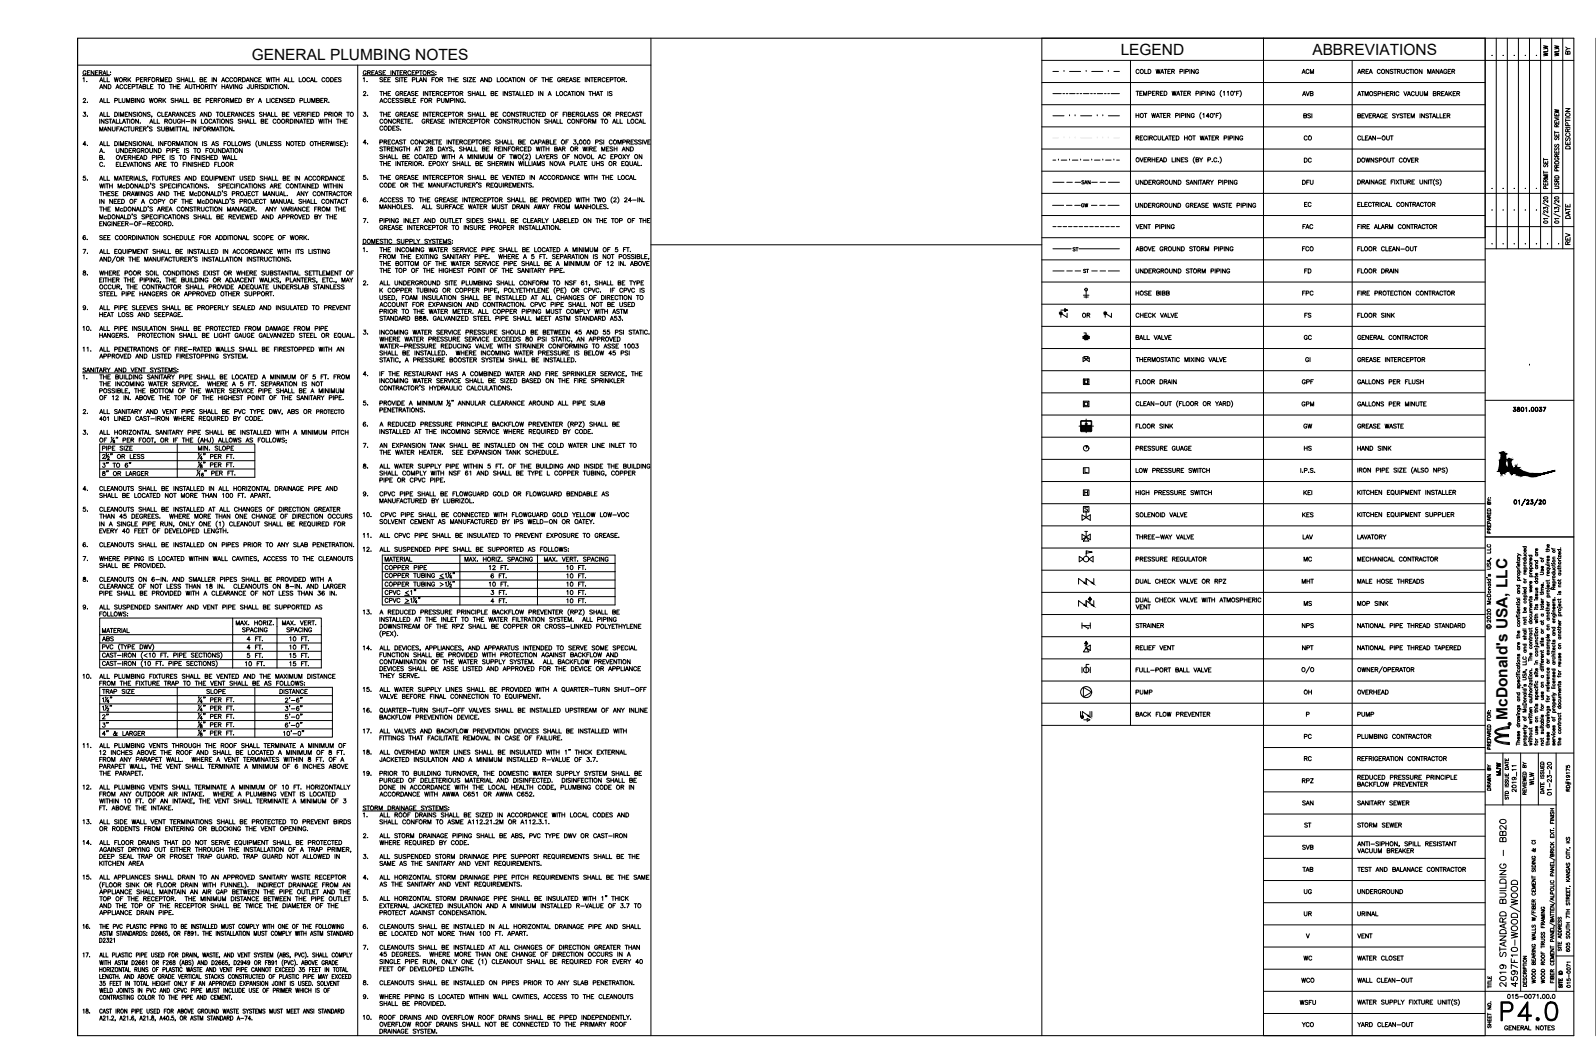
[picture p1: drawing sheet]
<svg xmlns="http://www.w3.org/2000/svg" width="914mm" height="610mm" viewBox="0 0 914 610" stroke-linecap="round" stroke-linejoin="round" font-family="sans-serif">
<defs><g id="words">
<text font-size="15.9" x="859" y="586">P4.0</text>
<text font-size="9.3" x="872" y="567" transform="rotate(-90 872 567)">4597F10-WOOD/WOOD</text>
<g font-size="8.9">
<text x="144" y="34">GENERAL PLUMBING NOTES</text>
<text x="642" y="31">LEGEND</text>
<text x="752" y="31">ABBREVIATIONS</text>
<text x="864" y="412" transform="rotate(-90 864 412)">McDonald's USA, LLC</text>
</g>
<text font-size="7.5" x="745" y="387">O/O</text>
<g font-size="7.1">
<text x="866" y="291">01/23/20</text>
<text x="864" y="567" transform="rotate(-90 864 567)">2019 STANDARD BUILDING - BB20</text>
</g>
<text font-size="6.6" x="63" y="418" transform="rotate(-90 63 418)">3&quot;</text>
<g font-size="6.2">
<text x="58" y="269">3&quot; TO 6&quot;</text>
<text x="58" y="274">8&quot; OR LARGER</text>
<text x="163" y="404">2'-6&quot;</text>
<text x="58" y="413">2&quot;</text>
<text x="163" y="413">5'-0&quot;</text>
<text x="58" y="423">4&quot; &amp; LARGER</text>
<text x="162" y="423">10'-0&quot;</text>
</g>
<g font-size="5.7">
<text x="888" y="33" transform="rotate(-90 888 33)">WLW</text>
<text x="894" y="33" transform="rotate(-90 894 33)">WLW</text>
<text x="901" y="32" transform="rotate(-90 901 32)">BY</text>
<text x="650" y="43">COLD WATER PIPING</text>
<text x="745" y="43">ACM</text>
<text x="777" y="43">AREA CONSTRUCTION MANAGER</text>
<text x="745" y="56">AVB</text>
<text x="777" y="56">ATMOSPHERIC VACUUM BREAKER</text>
<text x="746" y="69">BSI</text>
<text x="777" y="69">BEVERAGE SYSTEM INSTALLER</text>
<text x="650" y="81">RECIRCULATED HOT WATER PIPING</text>
<text x="746" y="81">CO</text>
<text x="777" y="81">CLEAN-OUT</text>
<text x="901" y="86" transform="rotate(-90 901 86)">DESCRIPTION</text>
<text x="746" y="94">DC</text>
<text x="777" y="94">DOWNSPOUT COVER</text>
<text x="650" y="107">UNDERGROUND SANITARY PIPING</text>
<text x="745" y="107">DFU</text>
<text x="746" y="120">EC</text>
<text x="777" y="120">ELECTRICAL CONTRACTOR</text>
<text x="901" y="126" transform="rotate(-90 901 126)">DATE</text>
<text x="650" y="132">VENT PIPING</text>
<text x="745" y="132">FAC</text>
<text x="777" y="132">FIRE ALARM CONTRACTOR</text>
<text x="901" y="141" transform="rotate(-90 901 141)">REV</text>
<text x="650" y="145">ABOVE GROUND STORM PIPING</text>
<text x="745" y="145">FCO</text>
<text x="777" y="145">FLOOR CLEAN-OUT</text>
<text x="650" y="158">UNDERGROUND STORM PIPING</text>
<text x="746" y="158">FD</text>
<text x="777" y="158">FLOOR DRAIN</text>
<text x="650" y="170">HOSE BIBB</text>
<text x="745" y="170">FPC</text>
<text x="777" y="170">FIRE PROTECTION CONTRACTOR</text>
<text x="619" y="183">OR</text>
<text x="650" y="183">CHECK VALVE</text>
<text x="747" y="183">FS</text>
<text x="777" y="183">FLOOR SINK</text>
<text x="650" y="196">BALL VALVE</text>
<text x="746" y="196">GC</text>
<text x="777" y="196">GENERAL CONTRACTOR</text>
<text x="650" y="208">THERMOSTATIC MIXING VALVE</text>
<text x="747" y="208">GI</text>
<text x="777" y="208">GREASE INTERCEPTOR</text>
<text x="650" y="221">FLOOR DRAIN</text>
<text x="745" y="221">GPF</text>
<text x="777" y="221">GALLONS PER FLUSH</text>
<text x="745" y="234">GPM</text>
<text x="777" y="234">GALLONS PER MINUTE</text>
<text x="866" y="237">3801.0037</text>
<text x="650" y="247">FLOOR SINK</text>
<text x="746" y="247">GW</text>
<text x="777" y="247">GREASE WASTE</text>
<text x="58" y="259">PIPE SIZE</text>
<text x="113" y="259">MIN. SLOPE</text>
<text x="650" y="259">PRESSURE GUAGE</text>
<text x="746" y="259">HS</text>
<text x="777" y="259">HAND SINK</text>
<text x="650" y="272">LOW PRESSURE SWITCH</text>
<text x="650" y="285">HIGH PRESSURE SWITCH</text>
<text x="746" y="285">KEI</text>
<text x="777" y="285">KITCHEN EQUIPMENT INSTALLER</text>
<text x="650" y="297">SOLENOID VALVE</text>
<text x="745" y="297">KES</text>
<text x="777" y="297">KITCHEN EQUIPMENT SUPPLIER</text>
<text x="650" y="310">THREE-WAY VALVE</text>
<text x="746" y="310">LAV</text>
<text x="777" y="310">LAVATORY</text>
<text x="220" y="323">MATERIAL</text>
<text x="266" y="323">MAX. HORIZ. SPACING</text>
<text x="311" y="323">MAX. VERT. SPACING</text>
<text x="650" y="323">PRESSURE REGULATOR</text>
<text x="746" y="323">MC</text>
<text x="777" y="323">MECHANICAL CONTRACTOR</text>
<text x="220" y="328">COPPER PIPE</text>
<text x="279" y="328">12 FT.</text>
<text x="324" y="328">10 FT.</text>
<text x="280" y="332">6 FT.</text>
<text x="324" y="332">10 FT.</text>
<text x="650" y="335">DUAL CHECK VALVE OR RPZ</text>
<text x="745" y="335">MHT</text>
<text x="777" y="335">MALE HOSE THREADS</text>
<text x="279" y="337">10 FT.</text>
<text x="280" y="342">3 FT.</text>
<text x="324" y="342">10 FT.</text>
<text x="324" y="337">10 FT.</text>
<text x="280" y="347">4 FT.</text>
<text x="324" y="347">10 FT.</text>
<text x="746" y="348">MS</text>
<text x="777" y="348">MOP SINK</text>
<text x="58" y="364">MATERIAL</text>
<text x="650" y="361">STRAINER</text>
<text x="745" y="361">NPS</text>
<text x="777" y="361">NATIONAL PIPE THREAD STANDARD</text>
<text x="141" y="373">4 FT.</text>
<text x="165" y="373">10 FT.</text>
<text x="650" y="374">RELIEF VENT</text>
<text x="745" y="374">NPT</text>
<text x="777" y="374">NATIONAL PIPE THREAD TAPERED</text>
<text x="140" y="383">10 FT.</text>
<text x="165" y="383">15 FT.</text>
<text x="650" y="386">FULL-PORT BALL VALVE</text>
<text x="58" y="399">TRAP SIZE</text>
<text x="117" y="399">SLOPE</text>
<text x="159" y="399">DISTANCE</text>
<text x="650" y="399">PUMP</text>
<text x="746" y="399">OH</text>
<text x="777" y="399">OVERHEAD</text>
<text x="650" y="412">BACK FLOW PREVENTER</text>
<text x="777" y="412">PUMP</text>
<text x="746" y="424">PC</text>
<text x="777" y="424">PLUMBING CONTRACTOR</text>
<text x="746" y="437">RC</text>
<text x="777" y="437">REFRIGERATION CONTRACTOR</text>
<text x="745" y="450">RPZ</text>
<text x="861" y="445" transform="rotate(-90 861 445)">MJW</text>
<text x="870" y="455" transform="rotate(-90 870 455)">2019_11</text>
<text x="890" y="457" transform="rotate(-90 890 457)">01-23-20</text>
<text x="745" y="462">SAN</text>
<text x="777" y="462">SANITARY SEWER</text>
<text x="746" y="475">ST</text>
<text x="777" y="475">STORM SEWER</text>
<text x="745" y="488">SVB</text>
<text x="745" y="501">TAB</text>
<text x="777" y="501">TEST AND BALANACE CONTRACTOR</text>
<text x="746" y="513">UG</text>
<text x="777" y="513">UNDERGROUND</text>
<text x="746" y="526">UR</text>
<text x="777" y="526">URINAL</text>
<text x="777" y="539">VENT</text>
<text x="746" y="551">WC</text>
<text x="777" y="551">WATER CLOSET</text>
<text x="745" y="564">WCO</text>
<text x="777" y="564">WALL CLEAN-OUT</text>
<text x="863" y="573">015-0071.00.0</text>
<text x="744" y="577">WSFU</text>
<text x="745" y="589">YCO</text>
<text x="777" y="589">YARD CLEAN-OUT</text>
<text x="861" y="591">GENERAL NOTES</text>
</g>
<g font-size="5.3">
<text x="650" y="120">UNDERGROUND GREASE WASTE PIPING</text>
<text x="58" y="368">ABS</text>
<text x="141" y="368">4 FT.</text>
<text x="165" y="368">10 FT.</text>
<text x="141" y="378">5 FT.</text>
<text x="165" y="378">15 FT.</text>
<text x="880" y="451" transform="rotate(-90 880 451)">WLW</text>
<text x="886" y="564" transform="rotate(-90 886 564)">WOOD ROOF TRUSS FRAMING</text>
<text x="901" y="567" transform="rotate(-90 901 567)">015-0071</text>
</g>
<g font-size="4.9">
<text x="855" y="307" transform="rotate(-90 855 307)">PREPARED BY:</text>
<text x="855" y="430" transform="rotate(-90 855 430)">PREPARED FOR:</text>
<text x="855" y="454" transform="rotate(-90 855 454)">DRAWN BY</text>
<text x="865" y="459" transform="rotate(-90 865 459)">STD ISSUE DATE</text>
<text x="876" y="456" transform="rotate(-90 876 456)">REVIEWED BY</text>
<text x="896" y="546" transform="rotate(-90 896 546)">SITE ADDRESS</text>
<text x="855" y="567" transform="rotate(-90 855 567)">TITLE</text>
<text x="855" y="590" transform="rotate(-90 855 590)">SHEET NO.</text>
</g>
<text font-size="4" x="851" y="361">c</text>
<text font-size="3.5" x="864" y="416">R</text>
</g></defs>
<!-- layer: PRJ2436A|TITLETXT -->
<path d="M44 22h858v571h-858zM851 22v571" fill="none" stroke="#000" stroke-width=".59"/>
<g fill="none" stroke="#000" stroke-width=".57">
<path d="M851 35h51M855 32h.1M857 22v121M861 32h.1M864 22v121M867 32h.1M870 22v121M874 32h.1M876 22v121M880 32h.1M883 22v121M889 22v121"/>
<path d="M895 22v121M914 22v571M884 92v2h3v-2M884 100h3M884 99h3M884 91v1M884 98v1M884 91h3M885 94v2l1-2 1 1-1 1M886 93v1M851 111h51M855 108h.1"/>
<path d="M861 108h.1M867 108h.1M874 108h.1M880 108h.1M884 116l4 2M884 120v-1h1a.7 .7 0 0 1 1 0 .7 .7 0 0 1 0 1M884 105v1h3v-1M886 104l-1-1-1 1h3M886 105v1M886 108v-1h-1l-1 1h3M887 115v1l-2-1-1 1h1M887 101h-3h3l-3 1h3"/>
<path d="M887 103l-1 1M893 108h.1M851 130h51M855 120h.1M855 140h.1M861 120h.1M861 140h.1M867 120h.1M867 140h.1M874 120h.1M874 140h.1M880 120h.1"/>
<path d="M880 140h.1M884 122l4 2M887 140h.1M887 125h-3l1 1M887 121v1l-2-1h-1l1 1M893 120h.1M893 140h.1M851 143h51M851 229h51M851 308h51M853 312a.9 .9 0 0 0-1 1 1 1 0 0 0 2 0 .9 .9 0 0 0 0-1M854 320h.1"/>
<path d="M854 316v1h-2M854 314v1h-2M869 319h1M869 317l2 1h-2M869 319h2M871 318h.1M872 313h2M873 318h1M873 317a.6 .6 0 0 0 1 0M873 313a.6 .6 0 0 0 0 1 .6 .6 0 0 0 1 0 .6 .6 0 0 0 0-1M874 318v1h-1M874 315a.6 .6 0 0 1 0 1 .6 .6 0 0 1-1 0 .7 .7 0 0 1 1-1v1"/>
<path d="M876 318h2M877 318a.6 .6 0 0 0 0 1 .6 .6 0 0 0 1 0 .7 .7 0 0 0-1-1M877 320a.7 .7 0 0 1 1 1 .6 .6 0 0 1-1 0 .6 .6 0 0 1 0-1v1M880 316v1M880 317h1M880 317a.6 .6 0 0 0 0 1 .6 .6 0 0 0 1 0 .6 .6 0 0 0 0-1M881 314a.6 .6 0 0 1 0 1 .6 .6 0 0 1-1 0 .6 .6 0 0 1 0-1v1M882 319l2 1M883 320h.1M886 315h2M886 315v1M887 319v1l1-1-1 1"/>
<path d="M887 312a.7 .7 0 0 1 1 1 .6 .6 0 0 1-1 0 .6 .6 0 0 1 0-1v1M888 315l-2 1M888 314h-2l1 1M889 314l2 1M890 314v1M891 319h-1v1M892 320h.1M892 315h2M893 320h1M893 315a.6 .6 0 0 0 0 1 .6 .6 0 0 0 1 0 .6 .6 0 0 0 0-1M894 317a.6 .6 0 0 1-1 0 .6 .6 0 0 1 1 0v1M894 314h.1"/>
<path d="M894 318v1l-1-1v1M852 331h.1M852 325h2v1h-2M852 334h2M852 332h2M852 323v1l1-1h1v1M853 338h1M853 335h1M853 335a.7 .7 0 0 0 0 1 .7 .7 0 0 0 1 0 .7 .7 0 0 0 0-1M853 332a.7 .7 0 0 0 0 1 .7 .7 0 0 0 1 0 .7 .7 0 0 0 0-1M853 329v1l1-1v1M853 321v1"/>
<path d="M854 337h-1v1M854 321h-2l2 1M869 335h2M869 325h.1M869 330l1 1M869 325l1 1M869 322h.1M869 339h2M869 338h2M869 333h2M869 331h2M869 328h2"/>
<path d="M869 326h2M869 320h2M870 325h1M870 339a.6 .6 0 0 0 0 1 .6 .6 0 0 0 1 0 .7 .7 0 0 0-1-1M870 335a.6 .6 0 0 0 0 1 .6 .6 0 0 0 1 0 .7 .7 0 0 0-1-1M870 333a.6 .6 0 0 1 0-1 .6 .6 0 0 1 1 0 .7 .7 0 0 1-1 1M870 328a.6 .6 0 0 1 0-1 .6 .6 0 0 1 1 0 .7 .7 0 0 1-1 1M870 320a.6 .6 0 0 0 0 1 .6 .6 0 0 0 1 0 .7 .7 0 0 0-1-1M870 323a.7 .7 0 0 1 1 1 .6 .6 0 0 1-1 0 .6 .6 0 0 1 0-1v1M871 337h-1v1M871 322h-2M872 320h2"/>
<path d="M872 337h2M873 331l1 1M873 328l1 1M873 323l1 1M873 326h2M873 332h1M873 329h1M873 324h1M873 337a.6 .6 0 0 0 0 1 .6 .6 0 0 0 1 0 .6 .6 0 0 0 0-1M873 326a.6 .6 0 0 1 0-1 .6 .6 0 0 1 1 0 .6 .6 0 0 1 0 1M873 320a.6 .6 0 0 0 0 1 .6 .6 0 0 0 1 0 .6 .6 0 0 0 0-1M874 338a.6 .6 0 0 1 0 1 .6 .6 0 0 1-1 0 .7 .7 0 0 1 1-1v1"/>
<path d="M874 327a.6 .6 0 0 1 0 1 .6 .6 0 0 1-1 0 .7 .7 0 0 1 1-1v1M876 338h2h-2l2 1h-2M876 335h1M876 328l1 1M876 321l1 1M876 335h2M876 330h2M876 329h2M876 326h2M876 323h2M876 322h2M877 330a.6 .6 0 0 1 0-1 .6 .6 0 0 1 1 0 .7 .7 0 0 1-1 1"/>
<path d="M877 326a.6 .6 0 0 1 0-1 .6 .6 0 0 1 1 0 .7 .7 0 0 1-1 1M877 323a.6 .6 0 0 0 0 1 .6 .6 0 0 0 1 0 .7 .7 0 0 0-1-1M877 336a.7 .7 0 0 1 1 1 .6 .6 0 0 1-1 0 .6 .6 0 0 1 0-1v1M877 333a.7 .7 0 0 1 1 1 .6 .6 0 0 1-1 0 .6 .6 0 0 1 0-1v1M877 326a.7 .7 0 0 1 1 1 .6 .6 0 0 1-1 0 .6 .6 0 0 1 0-1v1M879 333h2M879 321h2M880 325h1M880 330v1M880 339h1M880 331h1M880 324h1"/>
<path d="M880 333a.6 .6 0 0 0 0 1 .6 .6 0 0 0 1 0 .6 .6 0 0 0 0-1M880 331a.6 .6 0 0 0 0 1 .6 .6 0 0 0 1 0 .6 .6 0 0 0 0-1M880 325a.6 .6 0 0 0 0 1 .6 .6 0 0 0 1 0 .6 .6 0 0 0 0-1M880 321a.6 .6 0 0 0 0 1 .6 .6 0 0 0 1 0 .6 .6 0 0 0 0-1M881 339v1h-1M881 337a.6 .6 0 0 1 0 1 .6 .6 0 0 1-1 0 .6 .6 0 0 1 0-1v1M881 328a.6 .6 0 0 1 0 1 .6 .6 0 0 1-1 0 .6 .6 0 0 1 0-1v2M881 330l-2 1M881 323h-1v1M882 328h2v1h-2M882 339h.1M883 339h1"/>
<path d="M883 326v1l1-1v1M884 335a.6 .6 0 0 1 0 1 .6 .6 0 0 1-1 0 .7 .7 0 0 1 1-1v1M884 324a.6 .6 0 0 1 0 1 .6 .6 0 0 1-1 0 .7 .7 0 0 1 1-1v2M884 334h.1M884 340h-2M884 338h-1v1M884 337h-1v1M886 337h.1M886 323h.1M886 339l1 1M886 329l1 1M886 322h1"/>
<path d="M886 326h2M886 324h2M886 332v1M886 330h2M886 322h2M886 337l2 1M886 323h2M887 334h.1M887 326a.6 .6 0 0 0 0 1 .6 .6 0 0 0 0-1M887 324l1 1h-2M887 335a.7 .7 0 0 1 1 1 .6 .6 0 0 1-1 0 .6 .6 0 0 1 0-1v1M887 327a.7 .7 0 0 1 1 1 .6 .6 0 0 1-1 0 .6 .6 0 0 1 0-1v2"/>
<path d="M887 320a.7 .7 0 0 1 1 1 .6 .6 0 0 1-1 0 .6 .6 0 0 1 0-1v1M888 332l-2 1M889 323h.1M889 328h2M890 331v1M890 320h1M890 332h1M890 323v1M890 334h2M890 326h1M890 323h1M890 338v-1l-1-1v2h2"/>
<path d="M890 334a.6 .6 0 0 1 0-1 .6 .6 0 0 1 1 0 .6 .6 0 0 1 0 1M890 328a.6 .6 0 0 0 0 1 .6 .6 0 0 0 1 0 .6 .6 0 0 0 0-1M890 325a.6 .6 0 0 0 0 1 .6 .6 0 0 0 1 0 .6 .6 0 0 0 0-1M891 326v1h-1M891 335a.6 .6 0 0 1 0 1 .6 .6 0 0 1-1 0 .6 .6 0 0 1 0-1v1M891 323l-2 1M891 336l-1 1M892 325h2M893 320l1 1M893 321h1M893 325v1M893 332v1"/>
<path d="M893 336h1M893 328h1M893 327h1M893 339v1l1-1v1M893 328a.6 .6 0 0 0 0 1 .6 .6 0 0 0 1 0 .6 .6 0 0 0 0-1M894 327v1h-1M894 335h-1v1M894 332l-2 1M894 325l-2 1M894 324h-1v1M852 341l2-1v2h-2zM853 343a.7 .7 0 0 0 0 1 .7 .7 0 0 0 1 0 .7 .7 0 0 0 0-1"/>
<path d="M854 355v2l-1-2-1 1h1M854 351v1l-1-1-1 1h1M854 344h-2l2 1-2 1h2M869 353h2M869 351h2M869 343h2M869 353h.1M869 345h.1M869 346v1M869 353v1M869 355h2M869 348h2"/>
<path d="M870 352h1M870 345h1M870 358a.6 .6 0 0 0 0 1 .6 .6 0 0 0 1 0 .7 .7 0 0 0-1-1M870 351a.6 .6 0 0 0 0 1 .6 .6 0 0 0 1 0 .7 .7 0 0 0-1-1M870 343a.6 .6 0 0 0 0 1 .6 .6 0 0 0 1 0 .7 .7 0 0 0-1-1M870 349a.7 .7 0 0 1 1 1 .6 .6 0 0 1-1 0 .6 .6 0 0 1 0-1v1M871 354h-1v1M871 347h-1v1M871 346h-2M872 351h2M873 340h.1M873 354h.1"/>
<path d="M873 358h1M873 342h2M873 340h1M873 351a.6 .6 0 0 1 0-1 .6 .6 0 0 1 1 0 .6 .6 0 0 1 0 1M873 344a.6 .6 0 0 0 0 1 .6 .6 0 0 0 1 0 .6 .6 0 0 0 0-1M873 342a.6 .6 0 0 1 0-1 .6 .6 0 0 1 1 0 .6 .6 0 0 1 0 1M874 348a.6 .6 0 0 1 0 1 .6 .6 0 0 1-1 0 .7 .7 0 0 1 1-1v1M874 357h-1v1M874 353l-2 1M876 356h2M876 351h2M876 343v1"/>
<path d="M876 360v1M876 350h2M876 346h2M877 356a.6 .6 0 0 0 0 1 .6 .6 0 0 0 1 0 .7 .7 0 0 0-1-1M877 353a.6 .6 0 0 0 0 1 .6 .6 0 0 0 1 0 .7 .7 0 0 0-1-1M877 342v1v-1v1M877 351l1 1h-2M877 346a.7 .7 0 0 1 1 1 .6 .6 0 0 1-1 0 .6 .6 0 0 1 0-1v1M878 360h-2M878 349h-1v1M878 348h-1v1M878 345h-1v1"/>
<path d="M878 343l-2 1M879 355h.1M879 349h.1M879 344h.1M879 353h2M880 355l1 1h-1l1 1h-1M880 348v1M880 354h.1M880 355h1M880 349h1M880 344h1M880 346v1l1-1v1"/>
<path d="M880 342v1l1-1v1M880 340v1l1-1v1M881 360h-1v1M881 353l-2 1M881 352h-1v1M881 348h-2M882 349h2M883 343l1 1M883 340v1M883 346v1M883 356h.1M883 357h1"/>
<path d="M883 352h1M883 347h1M883 344h1M883 357a.6 .6 0 0 0 0 1 .6 .6 0 0 0 1 0 .6 .6 0 0 0 0-1M883 352a.6 .6 0 0 0 0 1 .6 .6 0 0 0 1 0 .6 .6 0 0 0 0-1M883 347a.6 .6 0 0 0 0 1 .6 .6 0 0 0 1 0 .6 .6 0 0 0 0-1M884 344a.6 .6 0 0 1 0 1 .6 .6 0 0 1-1 0 .7 .7 0 0 1 1-1v2M884 355l-2 1M884 346h-2M886 349h2M886 345h1M886 345h2"/>
<path d="M886 342h2M886 340h2M886 349v1M886 359h2M886 354h2M886 353h2M887 354a.6 .6 0 0 0 0 1 .6 .6 0 0 0 0-1M887 342a.6 .6 0 0 1 0-1 .6 .6 0 0 1 0 1M887 346a.7 .7 0 0 1 1 1 .6 .6 0 0 1-1 0 .6 .6 0 0 1 0-1v1M888 358h-2l1 1M888 352l-2 1h1M888 349l-2 1"/>
<path d="M888 348h-2l1 1M889 351h.1M889 359h2M890 352h1l1 1M890 345h.1M890 351h1M890 355h1M890 345h1M890 359a.6 .6 0 0 0 0 1 .6 .6 0 0 0 1 0 .6 .6 0 0 0 0-1M890 352a.6 .6 0 0 0 0 1 .6 .6 0 0 0 1 0 .6 .6 0 0 0 0-1M890 343v1l1-1v1M891 356a.6 .6 0 0 1 0 1 .6 .6 0 0 1-1 0 .6 .6 0 0 1 0-1v1"/>
<path d="M891 348a.6 .6 0 0 1 0 1 .6 .6 0 0 1-1 0 .6 .6 0 0 1 0-1v1M891 346a.6 .6 0 0 1 0 1 .6 .6 0 0 1-1 0 .6 .6 0 0 1 0-1v1M891 343h.1M891 354h-1v1M891 350h-1v1M892 348h.1M892 341h.1M892 360h2M893 355l1 1M893 350l1 1M893 351h1M893 343v1"/>
<path d="M893 356h1M893 353h2M893 348h2M893 341h1M893 353a.6 .6 0 0 1 0-1 .6 .6 0 0 1 1 0 .6 .6 0 0 1 0 1M893 344a.6 .6 0 0 0 0 1 .6 .6 0 0 0 1 0 .6 .6 0 0 0 0-1M894 357a.6 .6 0 0 1 0 1 .6 .6 0 0 1-1 0 .7 .7 0 0 1 1-1v1M894 346a.6 .6 0 0 1 0 1 .6 .6 0 0 1-1 0 .7 .7 0 0 1 1-1v1M894 358l-1 1v1M894 343l-2 1M869 364h2M869 370h1"/>
<path d="M869 365v1M869 378h2M869 371h2M869 370h2M870 375v1v-1v1M870 371a.6 .6 0 0 0 0 1 .6 .6 0 0 0 1 0 .7 .7 0 0 0-1-1M870 368a.7 .7 0 0 1 1 1 .6 .6 0 0 1-1 0 .6 .6 0 0 1 0-1v1M870 362a.6 .6 0 0 1 1 0 .6 .6 0 0 1-1 0v1M871 377h-1v1M871 365h-2M871 363h-1v1M872 369h2"/>
<path d="M872 365h2M872 361h2M872 360h2M873 376a.7 .7 0 0 0-1 1 .7 .7 0 0 0 1 1h1a.7 .7 0 0 0 0-1 .7 .7 0 0 0 0-1M873 373h1M873 372h1M873 362h1M873 373a.6 .6 0 0 0 0 1 .6 .6 0 0 0 1 0 .6 .6 0 0 0 0-1M873 369a.6 .6 0 0 0 0 1 .6 .6 0 0 0 1 0 .6 .6 0 0 0 0-1M873 365v1l1-1v1M873 362a.6 .6 0 0 0 0 1 .6 .6 0 0 0 1 0 .6 .6 0 0 0 0-1M874 380v1h-2"/>
<path d="M874 378v1h-2M874 371h-1v1M874 364h-1v1M876 378h2M876 377v2M876 377h2M876 364l1 1M876 366h.1M876 368h2M876 365h2M876 363h2M877 371a.6 .6 0 0 0 1 0 .6 .6 0 0 0-1 0"/>
<path d="M877 363a.6 .6 0 0 0 0 1 .6 .6 0 0 0 1 0 .7 .7 0 0 0-1-1M877 361a.6 .6 0 0 0 0 1 .6 .6 0 0 0 1 0 .7 .7 0 0 0-1-1M877 374a.7 .7 0 0 1 1 1 .6 .6 0 0 1-1 0 .6 .6 0 0 1 0-1v1M878 376h-1v1M878 367h-1v1M878 366h-2M879 371h.1M879 363h.1M880 364v1M880 380h1M880 372h1M880 369h1"/>
<path d="M880 368h1M880 361h1M880 370l2 1M880 363h1M880 375a.6 .6 0 0 0 0 1 .6 .6 0 0 0 1 0 .6 .6 0 0 0 0-1M880 365a.6 .6 0 0 0 0 1 .6 .6 0 0 0 1 0 .6 .6 0 0 0 0-1M881 369v1h-1M881 379h-1v1M881 371h-1v1M881 367h-1v1M881 364h-2M882 369h.1"/>
<path d="M883 377l1 1M883 360l1 1M883 367v1M883 373h.1M883 378h1M883 375h1M883 361h1M883 368h1M883 369v1l1-1v1M884 379a.6 .6 0 0 1-1 0 .6 .6 0 0 1 1 0v1M884 376a.6 .6 0 0 1 0 1 .6 .6 0 0 1-1 0 .7 .7 0 0 1 1-1v1M884 365a.6 .6 0 0 1 0 1 .6 .6 0 0 1-1 0 .7 .7 0 0 1 1-1v2"/>
<path d="M884 374h-1v1M884 373h-2M884 367l-2 1M886 365h2M886 377l1 1M886 378h2M886 372l2 1M886 371h2M886 370h2M886 367h2M887 371a.6 .6 0 0 0 0 1 .6 .6 0 0 0 0-1M887 367a.6 .6 0 0 1 0-1 .6 .6 0 0 1 0 1"/>
<path d="M887 374a.7 .7 0 0 1 1 1 .6 .6 0 0 1-1 0 .6 .6 0 0 1 0-1v1M887 363a.7 .7 0 0 1 1 1 .6 .6 0 0 1-1 0 .6 .6 0 0 1 0-1v2M888 369h-2l1 1M888 368h-2l1 1M888 372l-2 1M889 374h.1M889 376h2M890 378v1M890 380h1M890 368v1M890 373v1M890 379h1"/>
<path d="M890 363h1M890 362h1M890 374h1M890 380a.6 .6 0 0 0 0 1 .6 .6 0 0 0 1 0 .6 .6 0 0 0 0-1M890 377a.6 .6 0 0 0 1 0M890 369a.6 .6 0 0 0 0 1 .6 .6 0 0 0 1 0 .6 .6 0 0 0 0-1M890 367v1l1-1v1M890 363a.6 .6 0 0 0 0 1 .6 .6 0 0 0 1 0 .6 .6 0 0 0 0-1M891 371a.6 .6 0 0 1 0 1 .6 .6 0 0 1-1 0 .6 .6 0 0 1 0-1v1M891 375h-1v1M891 373h-2M891 368l-2 1"/>
<path d="M891 361h-1v1M893 378h1M893 360v1M893 370h1M893 365h1M893 364h1M893 376v1l1-1v1M893 365a.6 .6 0 0 0 0 1 .6 .6 0 0 0 1 0 .6 .6 0 0 0 0-1M894 378v1h-1M894 379a.6 .6 0 0 1 0 1 .6 .6 0 0 1-1 0 .7 .7 0 0 1 1-1v2M894 374a.6 .6 0 0 1 0 1 .6 .6 0 0 1-1 0 .7 .7 0 0 1 1-1v1M894 369h-1v1"/>
<path d="M894 363h-1v1M894 360l-2 1M869 386l2 1M869 386h.1M869 397h2M869 387h.1M869 380h.1M869 400h2M869 393h2M869 381h.1M869 386v1M869 382h2"/>
<path d="M870 387h1M870 386h1M870 380h1M870 397a.6 .6 0 0 0 0 1 .6 .6 0 0 0 1 0 .7 .7 0 0 0-1-1M870 393v1v-1v1M870 393a.6 .6 0 0 1 0-1 .6 .6 0 0 1 1 0 .7 .7 0 0 1-1 1M870 388a.6 .6 0 0 0 0 1 .6 .6 0 0 0 1 0 .7 .7 0 0 0-1-1M870 384a.6 .6 0 0 0 0 1 .6 .6 0 0 0 1 0 .7 .7 0 0 0-1-1M870 382a.6 .6 0 0 0 0 1 .6 .6 0 0 0 1 0 .7 .7 0 0 0-1-1M870 390a.7 .7 0 0 1 1 1 .6 .6 0 0 1-1 0 .6 .6 0 0 1 0-1v1M871 399h-1v1M871 381h-2"/>
<path d="M872 394h1M872 388l2 1h-2M872 397h2M872 395h2M873 386v1l1-1v1M873 397h1M873 397a.6 .6 0 0 0 0 1 .6 .6 0 0 0 1 0 .6 .6 0 0 0 0-1M873 395a.6 .6 0 0 0 0 1 .6 .6 0 0 0 1 0 .6 .6 0 0 0 0-1M873 392v1l1-1v1M874 385v1M874 384h1M874 399h-1v1"/>
<path d="M874 384l-2 1 2 1M876 393h.1M876 388h.1M876 398h2M876 394h1M876 400h2M876 388v1M876 399h.1M876 394h2M876 390h2M876 385h2M877 393h1"/>
<path d="M877 388h1M877 390a.6 .6 0 0 0 0 1 .6 .6 0 0 0 1 0 .7 .7 0 0 0-1-1M877 400l1 1h-2M878 383h.1M878 398l-2 1M878 397h-1v1M878 391v1l-2-1v1M878 388l-2 1M878 384h-1v1M879 394h.1M879 393h2M879 392h.1"/>
<path d="M879 386h.1M879 381h.1M880 385h.1M880 393h.1M880 399h2M880 394h1M880 392h1M880 386h1M880 400v1l1-1v1M880 399a.6 .6 0 0 1 0-1 .6 .6 0 0 1 1 0 .6 .6 0 0 1 0 1M880 395a.6 .6 0 0 0 0 1 .6 .6 0 0 0 1 0 .6 .6 0 0 0 0-1M880 390a.6 .6 0 0 0 0 1 .6 .6 0 0 0 1 0 .6 .6 0 0 0 0-1"/>
<path d="M880 387v1l1-1v1M881 396a.6 .6 0 0 1 0 1 .6 .6 0 0 1-1 0 .6 .6 0 0 1 0-1v1M881 383a.6 .6 0 0 1 0 1 .6 .6 0 0 1-1 0 .6 .6 0 0 1 0-1v1M881 385h-2M882 383h.1M882 381l2 1M882 380l2 1M882 383h2M883 400h1M883 392h1M883 380v1M883 381v1"/>
<path d="M883 387h1M883 383h1M883 398v1l1-1v1M883 387a.6 .6 0 0 0 0 1 .6 .6 0 0 0 1 0 .6 .6 0 0 0 0-1M883 383a.6 .6 0 0 0 0 1 .6 .6 0 0 0 1 0 .6 .6 0 0 0 0-1M884 400v1h-1M884 396a.6 .6 0 0 1 0 1 .6 .6 0 0 1-1 0 .7 .7 0 0 1 1-1v2M884 391h-1v1M886 392l2 1M886 398l1 1M886 395l1 1M886 389l1 1"/>
<path d="M886 399h2M886 387h2M886 393h.1M886 396h2M886 390h2M887 384a.6 .6 0 0 0 0 1 .6 .6 0 0 0 0-1M887 394a.7 .7 0 0 1 1 1 .6 .6 0 0 1-1 0 .6 .6 0 0 1 0-1v1M887 391a.7 .7 0 0 1 1 1 .6 .6 0 0 1-1 0 .6 .6 0 0 1 0-1v1M887 388a.7 .7 0 0 1 1 1 .6 .6 0 0 1-1 0 .6 .6 0 0 1 0-1v1M887 383a.7 .7 0 0 1 1 1 .6 .6 0 0 1-1 0 .6 .6 0 0 1 0-1v1M888 386h-2l1 1M889 394h.1"/>
<path d="M889 394h2M889 383h2M889 399h2M890 399v1M890 397l1 1h-1M890 400h1M890 389h1M890 394h1M890 392a.6 .6 0 0 0 0 1 .6 .6 0 0 0 1 0 .6 .6 0 0 0 0-1M890 387v1l1-1v1M890 383a.6 .6 0 0 0 0 1 .6 .6 0 0 0 1 0 .6 .6 0 0 0 0-1M891 390a.6 .6 0 0 1 0 1 .6 .6 0 0 1-1 0 .6 .6 0 0 1 0-1v1"/>
<path d="M891 385a.6 .6 0 0 1 0 1 .6 .6 0 0 1-1 0 .6 .6 0 0 1 0-1v1M891 398h1M891 388l-1 1M892 387l2 1M893 384l1 1M893 381l1 1M893 394h1M893 387v1M893 392v1M893 400h1M893 399h1M893 385h1"/>
<path d="M893 382h1M893 390v1h1M894 400v1h-1M894 395a.6 .6 0 0 1 0 1 .6 .6 0 0 1-1 0 .7 .7 0 0 1 1-1v1M894 398h-1v1M894 397h-1v1M894 393h-1v1M894 392h-2M857 418l3-1 5-1v1l-6 1-2 1 2 1 5 1v1h-4a2.2 2.2 0 0 0-3 2l2 1h6v2l-7-2a1.6 1.6 0 0 1-2-2 1.6 1.6 0 0 1 2-1l2-1-3-1-1-1zM864 417l-7 2 1 1 5 1-4 1-2 2 3 1 4 1 1-1M869 410h.1M869 415h2"/>
<path d="M869 414l1 1M869 410l2 1h-2h2l-2 1M869 406h2v1M869 412h2M869 409h2M869 401h2M870 410h1M870 415a.6 .6 0 0 0 0 1 .6 .6 0 0 0 1 0 .7 .7 0 0 0-1-1M870 412a.6 .6 0 0 0 0 1 .6 .6 0 0 0 1 0 .7 .7 0 0 0-1-1M870 406a.6 .6 0 0 0 0 1 .6 .6 0 0 0 1 0 .7 .7 0 0 0-1-1M870 404v1v-1v1M870 401a.6 .6 0 0 0 1 0 .6 .6 0 0 0-1 0"/>
<path d="M870 419a.7 .7 0 0 1 1 1 .6 .6 0 0 1-1 0 .6 .6 0 0 1 0-1v1M871 408h-1v1M872 410l2 1M873 403h1v1h-2zM873 418l1 1M873 415l1 1-1 1M873 419h1M873 411h.1M873 417v1M873 400h1M873 405a.6 .6 0 0 0 0 1 .6 .6 0 0 0 1 0 .6 .6 0 0 0 0-1M874 419a.6 .6 0 0 1 0 1 .6 .6 0 0 1-1 0 .7 .7 0 0 1 1-1v1"/>
<path d="M874 417h-2M874 416l1 1M874 406h-2l2 1-2 1h2M876 411h.1M876 413h2l-2 1h2l-2 1M876 412h1M876 412h2M876 409h.1M876 410v1M876 417v1M876 418h2M876 406h2"/>
<path d="M876 402h2M877 411h1M877 402a.6 .6 0 0 0 0 1 .6 .6 0 0 0 1 0 .7 .7 0 0 0-1-1M877 418l1 1h-2M877 407a.7 .7 0 0 1 1 1 .6 .6 0 0 1-1 0 .6 .6 0 0 1 0-1v1M878 417h-2M878 410h-2M878 409h-2M878 405h-1v1M879 405h.1M879 407h2M880 408h.1"/>
<path d="M880 420h1M880 412h1M880 405h1M880 418v1l1-1v1M880 403v1l1-1v1M881 420v1h-1M881 416a.6 .6 0 0 1 0 1 .6 .6 0 0 1-1 0 .6 .6 0 0 1 0-1v1M881 411h-1v1M881 407l-2 1M881 406h-1v1M882 417h.1M882 406l2 1"/>
<path d="M882 413h2M882 411h2M883 403l1 1M883 406v1M883 416h.1M883 418h1M883 414h1M883 404h1M883 417h1M883 419v1l1-1v1M883 414a.6 .6 0 0 0 0 1 .6 .6 0 0 0 1 0 .6 .6 0 0 0 0-1M883 413a.6 .6 0 0 1 0-1 .6 .6 0 0 1 1 0 .6 .6 0 0 1 0 1"/>
<path d="M884 418v1h-1M884 410a.6 .6 0 0 1 0 1 .6 .6 0 0 1-1 0 .7 .7 0 0 1 1-1v1M884 416h-2M886 401l2 1M886 416h2M886 410h.1M886 414l1 1M886 411h2h-2l2 1h-2M886 406h2v1M886 402h.1M886 415h2M886 413h2"/>
<path d="M886 409h2M886 410h2M887 416a.6 .6 0 0 0 0 1 .6 .6 0 0 0 0-1M887 413a.6 .6 0 0 0 0 1 .6 .6 0 0 0 0-1M887 406a.6 .6 0 0 0 0 1 .6 .6 0 0 0 0-1M887 405v1l1-1-1 1M887 420a.6 .6 0 0 1 1 0 .6 .6 0 0 1-1 0v1M888 408h-2l1 1M889 411h2M890 406h.1M890 406h1M890 411v1"/>
<path d="M890 408h2M890 403h2M890 419a.6 .6 0 0 0 0 1 .6 .6 0 0 0 1 0 .6 .6 0 0 0 0-1M890 416v1l1-1v1M890 408a.6 .6 0 0 1 0-1 .6 .6 0 0 1 1 0 .6 .6 0 0 1 0 1M890 403a.6 .6 0 0 1 0-1 .6 .6 0 0 1 1 0 .6 .6 0 0 1 0 1M891 417a.6 .6 0 0 1 0 1 .6 .6 0 0 1-1 0 .6 .6 0 0 1 0-1v1M891 401a.6 .6 0 0 1-1 0v1M892 405h2M893 413l1 1M893 417h1M893 409h.1"/>
<path d="M893 414v1M893 414h1M893 412h1M893 419a.6 .6 0 0 0 0 1 .6 .6 0 0 0 1 0 .6 .6 0 0 0 0-1M893 412a.6 .6 0 0 0 1 0M893 410a.6 .6 0 0 0 0 1 .6 .6 0 0 0 1 0 .6 .6 0 0 0 0-1M893 405a.6 .6 0 0 0 0 1 .6 .6 0 0 0 1 0 .6 .6 0 0 0 0-1M893 401a.6 .6 0 0 0 0 1 .6 .6 0 0 0 1 0 .6 .6 0 0 0 0-1M894 416h-1v1M894 414l-2 1M894 408l-2 1M851 431h51"/>
<path d="M860 421h4M861 431v30M864 421v1M864 426l1 1M869 426h2M869 426v1M869 425h2M870 421v1v-1v1M870 422a.7 .7 0 0 1 1 1 .6 .6 0 0 1-1 0 .6 .6 0 0 1 0-1v2M871 424h-1v1M871 431v137M873 424l1 1"/>
<path d="M873 425h1M873 427h2M873 422h2M873 427a.6 .6 0 0 1 0-1 .6 .6 0 0 1 1 0 .6 .6 0 0 1 0 1M873 422a.6 .6 0 0 1 0-1 .6 .6 0 0 1 1 0 .6 .6 0 0 1 0 1M876 425h.1M876 423h2M876 425l2 1h-2l2 1h-2M876 424h.1M877 425h1M878 424h-2M878 422h-1v1"/>
<path d="M879 426l2 1M880 423v1M880 426v1M880 424h1M881 431v30M883 438v2h2M883 437h1l1 1h-2zM883 427h1M883 423v1M884 426h-1v1M884 423h-2M886 426h2"/>
<path d="M886 426v1M887 421v1l1-1-1 1M887 423a.7 .7 0 0 1 1 1 .6 .6 0 0 1-1 0 .6 .6 0 0 1 0-1v1M888 426l-2 1M888 425h-2l1 1M889 421h.1M890 423v1M890 421l1 1-1 1M890 424h1M890 421h1M890 426v1l1-1v1M891 424a.6 .6 0 0 1 0 1 .6 .6 0 0 1-1 0 .6 .6 0 0 1 0-1v1"/>
<path d="M892 431v137M892 426h2M893 426v1M894 423a.6 .6 0 0 1 0 1 .6 .6 0 0 1-1 0 .7 .7 0 0 1 1-1v1M894 426l-2 1M894 425h-1v1M897 439v1h1a.7 .7 0 0 1 0-1 .7 .7 0 0 1 1 0 .7 .7 0 0 1 0 1M883 448v2h2M883 440l2 1h-1l-1 1M883 451h2M883 450v1M883 446h2"/>
<path d="M883 453h1l1 2h-2zM883 444v1l1-1h1l-1 1M883 442v1l1-1 1 1h-1M885 451l-2 1 2 1M897 449h3M897 448l3 1M897 450h2v1h-2zM898 444a.7 .7 0 0 1 1 1 .6 .6 0 0 1-1 0 .6 .6 0 0 1 0-1l1 1M898 448v1M898 453v-1l-1 1h2M899 448v1M899 447h-2h1"/>
<path d="M899 443h-2h1M899 441l-2-1v2M899 452l-1 1M851 461h41M888 479v1h2v-1M888 471v1h2M888 468h2l-2 1h2M888 475v2M888 477l2 1M888 476h2M888 470h2M888 467h2"/>
<path d="M888 465h2M888 463h2M889 465v2l1-2v1v1M889 463v2M889 471v1M889 479v1M890 475h.1M890 477l-2 1M898 480v1l1-1v1M878 493h2l-2 1h2M878 482h.1M878 497h2"/>
<path d="M878 495h2M878 496h1l1 1h-2zM878 498v1l1-1 1 1h-1M878 491a.7 .7 0 0 0 0 1 1 1 0 0 0 2 0 .8 .8 0 0 0-1-1M878 482a.7 .7 0 0 0 0 1 .7 .7 0 0 0 0 1h1a.7 .7 0 0 0 1-1 .7 .7 0 0 0-1-1M878 481h2M879 486l1 1-1 1-1-1 1-1M888 491l3 2M888 497h2l-2 1h2M888 495v1h2v-1M888 487h2M888 484h2"/>
<path d="M888 483l2 1M889 485a.7 .7 0 0 0-1 0 .7 .7 0 0 0 1 1h1a.7 .7 0 0 0 0-1M889 490l1-1v1v1h-2v-2h1v2M889 489v-2l-1 2h2M889 495v1M890 499v1M890 499h-2l2 1M890 493v1h-2M890 487l-1 1M890 483h-1M897 500h2l-2 1h2M897 488v1"/>
<path d="M897 490h2M897 489h2M897 486l1 1M897 483h2M897 482l2 1M898 498v1l1-1v1M898 494v2l1-2v1v1M898 490a.7 .7 0 0 0-1 1 .7 .7 0 0 0 1 1 .8 .8 0 0 0 1 0 .8 .8 0 0 0 0-1v-1M899 496v1M899 486h1M899 496l-2 1 2 1M899 487l-2 1"/>
<path d="M899 482h-1M878 517v2h2v-2M878 510v1h2v-1M878 506v1h2v-1M878 504h2l-2 1h2M878 502h2M878 502v1M878 511a.7 .7 0 0 0 0 1 .7 .7 0 0 0 0 1h1a.7 .7 0 0 0 1-1 .7 .7 0 0 0-1-1M879 520v-1l1 1v1h-2v-2h1v2M879 517v-1h-1v1h2M879 506v1M879 510v1"/>
<path d="M879 518v1M880 507h-2l2 1-2 1h2M880 515l-1 1M888 516l3 2M888 518h2l-2 2h2M888 507h2M889 504a.7 .7 0 0 0-1 1 .7 .7 0 0 0 1 1 .8 .8 0 0 0 1 0 .8 .8 0 0 0 0-1v-1M889 512v-1h-1v1h2M889 502v-1h-1v1h2M890 515v1M890 514l-2 1 2 1M890 513v1h-2"/>
<path d="M890 507v1h-2M897 512v1h2v-1M897 510v1h2v-1M897 516h2M897 508v2M897 516v1M897 509h2M897 505h2M897 504l2 1M898 517v2l1-2v1v1M898 515v-1l-1 1h2M898 510v1"/>
<path d="M898 512v1M899 502v1M899 508h1M899 502l-2 1h2M899 514h-1M899 504l-1 1M877 524l3 1M878 537h2l-2 1h2l-2 1M878 526h2l-2 1h2l-2 1M878 522v1h2M878 521h2M878 530v1l1-1h1l-1 1"/>
<path d="M879 522v1M879 535v1M880 535l-2 1h2M880 533v1h-2M880 532v1h-2M888 529l3 1M888 534h2l-2 2h2M888 532v2h2M888 520v1h2v-1M888 522v3M888 524h2M888 523h2"/>
<path d="M889 527h1v1h-2v-1h1v1M889 521h.1M889 533v1M889 539v-1h-1v1h2M890 525v1M890 536v1M890 536l-2 1 2 1M890 531v1h-2M890 525l-2 1h2M897 532l2 1-2 1M897 521h2M897 531h2"/>
<path d="M897 530h2M897 529h2M897 524h2M897 522h2M898 536v2l1-2v1v1M898 521v1M898 529v1M899 526l-2-1v1M878 549v2h2v-2M878 543h2l-2 1h2M878 545h2M878 556l1-1 1 2h-2z"/>
<path d="M878 541a.7 .7 0 0 0 0 1 1 1 0 0 0 2 0 .8 .8 0 0 0-1-1v1M879 552v-1l1 1v1h-2v-1h1v1M879 547l-1-1v1h2M879 550v1M879 548v1M880 548h-2l2 1M880 546l-1 1M888 557v2h2v-2M888 550v1h2v-1M888 546v1h2M888 544h2l-2 1h2M888 543h2"/>
<path d="M888 542v1M889 552a.7 .7 0 0 0-1 0 .7 .7 0 0 0 1 1h1a.7 .7 0 0 0 0-1M889 560l1-1v1v1h-2v-2h1v2M889 557v-1h-1v1h2M889 546v1M889 550v1M889 558v1M890 548h-2h2l-2 1h2M890 555l-1 1M892 548h10M893 558h2M893 557h2v1h-2z"/>
<path d="M897 540v1h1a.7 .7 0 0 1 0-1 .7 .7 0 0 1 1 0 .7 .7 0 0 1 0 1M898 544h-1a.9 .9 0 0 0 1 1 .9 .9 0 0 0 1-1 .6 .6 0 0 0-1 0 .7 .7 0 0 0 1 1M851 568h51M878 561l2 1h-2l2 1h-2M888 562v1h2M888 561h2M889 562v1M893 561v1h2M893 564h2M893 563h2M893 562v2M893 565v1l2-1v1"/>
<path d="M894 561v1"/>
<circle cx="885" cy="113" r="1.1"/>
<circle cx="885" cy="127" r="1.1"/>
<circle cx="890" cy="316" r=".7"/>
<circle cx="853" cy="339" r=".7"/>
<circle cx="870" cy="329" r=".7"/>
<circle cx="874" cy="333" r=".7"/>
<circle cx="874" cy="322" r=".7"/>
<circle cx="884" cy="321" r=".7"/>
<circle cx="887" cy="339" r=".7"/>
<circle cx="890" cy="321" r=".7"/>
<circle cx="890" cy="330" r=".7"/>
<circle cx="894" cy="334" r=".7"/>
<circle cx="894" cy="322" r=".7"/>
<circle cx="853" cy="354" r=".9"/>
<circle cx="853" cy="350" r=".9"/>
<circle cx="870" cy="357" r=".7"/>
<circle cx="874" cy="355" r=".7"/>
<circle cx="874" cy="343" r=".7"/>
<circle cx="877" cy="355" r=".7"/>
<circle cx="887" cy="351" r=".7"/>
<circle cx="894" cy="349" r=".7"/>
<circle cx="870" cy="379" r=".7"/>
<circle cx="877" cy="369" r=".7"/>
<circle cx="880" cy="374" r=".7"/>
<circle cx="880" cy="362" r=".7"/>
<circle cx="884" cy="362" r=".7"/>
<circle cx="887" cy="380" r=".7"/>
<circle cx="887" cy="360" r=".7"/>
<circle cx="894" cy="362" r=".7"/>
<circle cx="894" cy="371" r=".7"/>
<circle cx="877" cy="396" r=".7"/>
<circle cx="877" cy="387" r=".7"/>
<circle cx="884" cy="393" r=".7"/>
<circle cx="894" cy="386" r=".7"/>
<circle cx="874" cy="401" r=".7"/>
<circle cx="874" cy="412" r=".7"/>
<circle cx="880" cy="413" r=".7"/>
<circle cx="884" cy="405" r=".7"/>
<circle cx="887" cy="400" r=".7"/>
<circle cx="890" cy="405" r=".7"/>
<circle cx="890" cy="413" r=".7"/>
<circle cx="894" cy="418" r=".7"/>
<circle cx="894" cy="404" r=".7"/>
<circle cx="874" cy="423" r=".7"/>
<circle cx="877" cy="421" r=".7"/>
<circle cx="880" cy="425" r=".7"/>
<circle cx="884" cy="425" r=".7"/>
<circle cx="889" cy="510" r=".9"/>
<circle cx="898" cy="535" r=".9"/>
<circle cx="879" cy="558" r=".9"/>
<circle cx="898" cy="543" r=".9"/>
<circle cx="879" cy="560" r=".9"/>
</g>
<!-- layer: PRJ2436A|TITLESIG -->
<g fill="none" stroke="#000" stroke-width=".57">
<path d="M891 77v1h2v-1M891 69v2h2v-2M891 68h2l-2 1M891 65v1h2v-1M891 63h2l-2 1h2l-2 1M891 76h2M891 75v2M891 67h2M891 79v1l1-1h1v1M892 73v-1l-1-1v2h2M892 66h.1M892 70v1"/>
<path d="M892 77v1M893 71l-1 1M891 86v2h2v-2M891 85v1l1-1h1v1M891 83v1l1-1h1v1M891 90a.7 .7 0 0 0 0 1 .7 .7 0 0 0 1 1 .8 .8 0 0 0 1-1 .8 .8 0 0 0-1-1v1M892 96v-1h-1v1h2M892 90v-1l-1-1v2h2M892 87v1M892 98v-1h-1v1h2M893 95h-1M893 88l-1 1"/>
<path d="M890 116l4 2M891 120v-1h1a.7 .7 0 0 1 1 0 .7 .7 0 0 1 0 1M891 107h2v1h-2M891 101a1.3 1.3 0 0 1 1 0 1.3 1.3 0 0 1 1 1h-2zM891 105v1l1-1h1v1M892 104v-1h-1v1h2M893 115v1l-2-1v1M893 103h-1M890 122l4 2M893 125h-2v1M893 121h-2v1"/>
<circle cx="892" cy="93" r="1"/>
<circle cx="892" cy="113" r="1.1"/>
<circle cx="892" cy="127" r="1.1"/>
</g>
<!-- layer: PRJ2436A|MECHANICAL -->
<g fill="#000" stroke="#000" stroke-width=".57">
<path d="M861 259h1zM860 271v-1z"/>
<path d="M861 259v1zM861 259v1zM861 260v1zM861 260v1zM861 260v1zM861 260v1z"/>
<path d="M859 264l1 1zM859 264l1 1zM859 265h1zM859 265h1zM859 265l1 1zM859 265l1 1zM859 266h1zM859 266h1zM859 266h1zM859 266h1zM860 266v1zM860 266v1zM860 267v1zM860 267v1z"/>
<path d="M860 269v1zM860 269v1z"/>
<path d="M860 271h1zM860 271h1zM860 271h1zM860 271h1zM860 271h1zM860 271h1zM860 271h1zM861 270v1zM861 270v1zM861 270v1zM861 270v1zM861 269v1zM861 269v1zM861 269v1zM861 269v1z"/>
<path d="M861 268v1zM861 268v1zM861 268h1zM861 268h1zM861 268h1zM861 268h1zM861 268h1zM861 268h1zM861 267l1 1zM861 267l1 1zM861 267h1zM861 267h1zM861 267h1zM861 267h1zM861 267h1zM861 267h1zM861 266l1 1zM861 266l1 1zM861 266h1zM861 266h1zM861 266h1zM861 266h1zM861 266h1zM861 266h1zM861 265l1 1zM861 265l1 1zM861 265h1zM861 265h1zM861 265h1zM861 265h1z"/>
<path d="M861 263v1zM861 263v1zM861 264v1zM861 264v1zM861 265h1zM861 265h1zM861 266h1zM861 266h1zM861 266h1zM861 266h1zM861 266h1zM861 266h1zM861 266h1zM861 266h1zM861 266h1zM861 266h1zM861 266h1zM861 266h1zM861 267h1zM861 267h1zM861 267h1zM861 267h1zM862 268h1zM862 268h1zM862 268h1zM862 268h1zM862 268h1zM862 268h1zM862 269l1-1zM862 269l1-1zM862 269h1zM862 269h1zM863 269h1zM863 269h1zM864 269h-1zM864 269l-1 1zM864 269l-1 1zM864 269v1zM864 269v1zM864 269v1zM864 269v1zM864 269v1zM864 269v1zM864 269v1zM864 269v1zM864 269v1zM864 269v1zM864 269v1zM864 269v1zM864 269v1zM864 269v1zM864 269v1zM864 269l1 1zM864 269l1 1zM864 269l1 1zM864 269l1 1zM864 269h1zM864 269h1zM864 269h1zM864 269h1zM865 268v1zM865 268v1zM865 268v1zM865 268v1zM865 267v1zM865 267v1zM865 266v1zM865 266v1z"/>
<path d="M861 261v1zM861 261v1zM861 262v1zM861 262v1z"/>
<path d="M862 264v1zM862 264v1zM862 263v1zM862 263v1zM861 262l1 1zM861 262l1 1zM861 262h1zM861 262h1zM861 262h1zM861 262h1zM861 262h1zM861 262h1zM861 262h1zM861 262h1zM861 262h1zM861 262h1zM861 261l1 1zM861 261l1 1zM861 261h1zM861 261h1zM861 261h1zM861 261h1zM861 261h1zM861 261h1zM861 261h1zM861 261h1zM861 261h1zM861 261h1zM861 260l1 1zM861 260l1 1zM861 260h1zM861 260h1zM861 260h1zM861 260h1zM861 260h1zM861 260h1zM861 260h1zM861 260h1zM861 260h1zM861 260h1zM861 260h1zM861 260h1zM861 260h1zM861 260h1zM861 260h1zM861 260h1zM861 259h1zM861 259h1zM861 259h1zM861 259h1zM861 259h1zM861 259h1zM861 259h1z"/>
<path d="M865 265v1zM865 265v1zM865 264v1zM865 264v1zM864 264h1zM864 264h1zM864 264h1zM864 264h1zM864 264h1zM864 264h1zM864 264h1zM864 264h1zM864 263l1 1zM864 263l1 1zM864 263h1zM864 263h1zM864 263h1zM864 263h1zM864 263h1zM864 263h1zM864 263h1zM864 263h1z"/>
<path d="M864 263h1zM864 263h1zM864 263h1zM864 263h1zM864 263h1zM864 263h1z"/>
<path d="M865 266h1zM865 266h1zM865 267h1zM865 267h1zM865 267h1zM865 267h1zM865 267h1zM865 267h1zM865 267h1zM865 267h1zM865 267h1zM865 267h1zM865 268h1zM865 268h1zM865 268h1zM865 268h1zM866 270h1zM866 270h1zM866 270h1zM866 270h1zM866 270h1zM866 270h1zM866 270h1zM866 270h1zM866 270h1zM866 270h1zM867 271v-1zM867 271v-1zM867 271h1zM868 271h-1zM868 271h-1zM868 271h-1zM868 271h1zM868 271h1zM868 271h1zM868 271h1zM868 271h1zM868 271h1zM868 271h1zM869 270v1zM869 270v1zM869 270v1zM869 270v1zM869 269v1zM869 269v1zM869 268v1zM869 268v1zM869 268v-1zM869 268v-1zM869 268v-1z"/>
<path d="M868 268h1zM868 268h1zM868 267l1 1z"/>
<path d="M868 268h1zM868 268h1zM868 268h1zM868 268h1zM868 268h1zM868 268h1zM868 268h1zM868 268h1zM868 268h1zM868 268h1zM868 268h1zM868 268h1zM868 268h1zM868 268h1zM868 268h1zM868 268h1zM868 268h1zM868 269h1zM868 269h1zM868 269h1zM868 269h1zM869 270h1zM869 270h1zM869 270h1zM869 270h1zM869 270h1zM869 270h1zM869 270h1zM869 270h1zM869 270h1zM870 270v1zM870 271v-1zM870 270v1zM870 271v-1zM870 271v-1zM870 271h1zM871 271h-1zM871 271h-1zM871 271h-1zM872 271h-1zM872 271v1zM872 271v1zM872 271v1zM872 271v1zM872 271v1zM872 271v1zM872 271v1zM872 271v1zM872 271v1zM872 271v1zM872 271v1zM872 271v1zM873 271l-1 1zM873 271v1zM873 271v1zM873 271v1zM873 271v1zM873 271v1zM873 271v1zM873 271v1zM873 271v1zM873 271v1zM873 271v1zM874 271l-1 1zM874 271v1zM874 271v1zM874 271v1zM874 271v1zM874 271v1zM874 271v1zM875 271l-1 1zM875 271v1zM875 272v-1zM876 272h-1zM877 272h-1zM878 272h-1zM879 272h-1zM880 272h-1zM882 272h-1z"/>
<path d="M883 272h-1zM883 272v-1zM883 271v1zM883 271v1l1-1zM883 272l1-1zM884 272v-1zM884 271l1 1 1-1zM885 272l1-1zM886 271h1zM886 271h1zM887 271l2-1zM887 271l2-1zM889 270h2zM889 270h2z"/>
</g>
<!-- layer: P-PFLR-TEXT -->
<circle cx="876" cy="209" r=".2" fill="#000"/>
<!-- layer: Text -->
<g fill="none" stroke="#000" stroke-width=".57">
<path d="M47 43h16M48 45v-1v3M48 57v-1l1 1-1 2h1M49 41a.9 .9 0 0 0-1-1 .9 .9 0 0 0 0 1v1a.9 .9 0 0 0 0 1 .9 .9 0 0 0 1-1M50 47h.1M50 59h.1M50 42h1M52 40h-2v3h2M54 40v3l-2-3v3M55 42h1M56 40h-1v3h1M57 42h1v-1l-1-1v3"/>
<path d="M57 47l1-3 1 3M57 51l1-3 1 3M57 59l1-3 1 3M57 46h2M57 50h2M57 58h2M58 42v1M59 43l1-3 1 3M59 42h1M59 44v3h2M59 56v3h2M61 48v3l-2-3v3"/>
<path d="M61 40v3h2M61 44v3h2M61 56v3h2M62 48h1a1.3 1.3 0 0 1 1 2 1.3 1.3 0 0 1-1 1h-1zM63 41h.1M63 43h.1M65 44l1 3 1-3v3l1-3M66 58h1v-1l-1-1v3M66 51l1-3 1 3M67 50h1M68 56v3h1M70 56v2l1 1 1-1v-2"/>
<path d="M70 49a.9 .9 0 0 0-1-1 .9 .9 0 0 0 0 1v1a.9 .9 0 0 0 0 1 .9 .9 0 0 0 1-1M71 46l1-1h1l-2-1v3M72 46l1 1M73 59v-3v3l1-3v3M73 49a.9 .9 0 0 0-1-1 .9 .9 0 0 0-1 1v1a.9 .9 0 0 0 1 1 .9 .9 0 0 0 1-1M73 44v3M74 50h.1M74 45l1 2M75 44l-2 2M75 48h-1v3h1M75 58l2-1-2-1v3h2l-1-1M76 50h1v-1l-1-1v3"/>
<path d="M78 56v3M78 48h1M78 46h1l1-1-2-1v3M79 48v3M80 51v-3l1 3M80 50h1M80 56v3l-1-3v3M80 46h1M82 44h-2v3h2M82 50l1-1-1-1v3h1v-1M83 46l1-1-1-1v3M83 57a.9 .9 0 0 0-1-1 .9 .9 0 0 0-1 1v1a.9 .9 0 0 0 1 1 .9 .9 0 0 0 1-1h-1"/>
<path d="M83 46l1 1M84 48v3h2M85 46h1M86 56v3l1-3v3l1-3M86 50h1M86 44h-1v3M88 48h-2v3h2M90 46l1-1-1-1v3M90 46l1 1M90 48h2M91 58l1-1h1l-2-1v3M91 48v3"/>
<path d="M92 58l1 1M92 47v-3l1 3 1-3v3M93 56v3M94 57l1 2M95 46h1M95 56l-2 2M96 44h-1v3h1M97 44h1a1.3 1.3 0 0 1 0 2 1.3 1.3 0 0 1 0 1h-1zM97 48h2M98 48v3M99 50h2M99 48v3"/>
<path d="M100 57h-2l2 1-1 1-1-1M100 56v3M100 58h2M101 48v3M102 50h1M102 56v3M103 59v-3l1 3M103 58h1M103 45h-2l2 1v1h-2M103 48h-1v3h1M104 46h1M104 44v3"/>
<path d="M105 56v3h1M105 44v3M106 47l1-3 1 3M106 51l1-3 1 3M106 46h1M106 50h1M107 56v3h1M108 44v3h2M108 48v2l1 1 1-1v-2M110 44v3h2M111 48h1M111 58l2-1-2-1v3h2l-1-1"/>
<path d="M111 48v3M113 50h1M113 48v3M114 58h.1M114 48v3M115 46l1-1-1-1v3h1v-1M115 56h-1v3h1M117 46h1M118 50l1-1-1-1v3M118 58h1l1-1-2-1v3M118 44h-1v3h1M118 50l1 1"/>
<path d="M120 48v3M120 58h1M121 48h1M121 48v3M122 44v3M122 56h-2v3h2M122 48l1 2v1M123 58l1-1-1-1v3M123 58l1 1M124 44v3l-2-3v3M124 48l-1 2M125 58h1"/>
<path d="M126 56h-1v3M127 47l1-3 1 3M127 50h2M127 48v3M127 46h1M129 48v3M129 51l1-3 1 3M130 58l1-1-1-1v3M130 50h1M130 58l1 1M131 45a.9 .9 0 0 0-1-1 .9 .9 0 0 0-1 1v1a.9 .9 0 0 0 1 1 .9 .9 0 0 0 1-1M131 48l1 3 1-3"/>
<path d="M132 59v-3l1 3 1-3v3M133 45a.9 .9 0 0 0-1-1 .9 .9 0 0 0 0 1v1a.9 .9 0 0 0 0 1 .9 .9 0 0 0 1-1M134 48v3M135 58h1M136 56h-1v3h1M136 48v3l-1-3v3M137 46l1-1-1-1v3M137 56h1a1.3 1.3 0 0 1 0 2 1.3 1.3 0 0 1 0 1h-1zM137 46l1 1M139 49a.9 .9 0 0 0-1-1 .9 .9 0 0 0-1 1v1a.9 .9 0 0 0 1 1 .9 .9 0 0 0 1-1h-1M139 44h1a1.3 1.3 0 0 1 1 2 1.3 1.3 0 0 1-1 1h-1zM141 47l1-3 1 3"/>
<path d="M141 46h1M142 58l1-1-1-1v3h1v-1M143 48v3h-1v-1M144 56l1 2v1M144 48v2v1l1-1v-2M145 44v3l-2-3v3M145 56v2M146 50l2-1-2-1v3M147 50l1 1M147 45a.9 .9 0 0 0-1-1 .9 .9 0 0 0 0 1v1a.9 .9 0 0 0 0 1 .9 .9 0 0 0 1-1M148 59l1-3 1 3M148 46h1"/>
<path d="M148 58h2M149 48v3M150 44h-2v3h2M151 49h-2l2 1v1l-2-1M152 48h1a1.3 1.3 0 0 1 0 2 1.3 1.3 0 0 1 0 1h-1zM153 44v3l1-3v3l1-3M153 56v3h1M154 48v3M155 56v3M156 44v3M156 44h2M157 49a.9 .9 0 0 0-1-1 .9 .9 0 0 0-1 1v1a.9 .9 0 0 0 1 1 .9 .9 0 0 0 1-1"/>
<path d="M157 44v3M157 48h2M157 57a.9 .9 0 0 0-1-1 .9 .9 0 0 0 0 1v1a.9 .9 0 0 0 0 1 .9 .9 0 0 0 1-1M158 48v3M158 58h1M158 46h2M158 44v3M159 48v3M159 56h-1v3h1M160 44v3M162 56v3l-2-3v3M163 47l1-3 1 3"/>
<path d="M163 46h1M164 57h-1l1 1v1l-1-1M164 48v3l-1-3v3M165 58h1M165 44v3h2M165 51h.1M166 56h-1v3h1M167 44v3h1M167 56h1a1.3 1.3 0 0 1 1 2 1.3 1.3 0 0 1-1 1h-1zM171 44v3h2M172 58h1v-1l-1-1v3M174 56v3h2"/>
<path d="M176 56v2l1 1 1-1v-2M177 45a.9 .9 0 0 0-1-1 .9 .9 0 0 0 0 1v1a.9 .9 0 0 0 0 1 .9 .9 0 0 0 1-1M178 47l1-3 1 3M178 46h1M179 59v-3l1 3v-3v3M180 44v3h2M181 58l2-1-2-1v3h2l-1-1M184 58h1M185 56h-1v3h1M186 58l1-1-1-1v3M186 45a.9 .9 0 0 0-1-1 .9 .9 0 0 0-1 1v1a.9 .9 0 0 0 1 1 .9 .9 0 0 0 1-1M187 58v1"/>
<path d="M188 59h.1M189 44h1a1.3 1.3 0 0 1 1 2 1.3 1.3 0 0 1-1 1h-1zM192 46h1M193 44h-1v3h1M195 45h-1l1 1v1h-1M208 43h41M208 45l1-1v3M208 53l1-1 1 1-2 2h2M210 41a.9 .9 0 0 0-1-1 .9 .9 0 0 0-1 1v1a.9 .9 0 0 0 1 1 .9 .9 0 0 0 1-1h-1M210 47h.1M211 55h.1M211 42h1v-1l-1-1v3"/>
<path d="M211 42l1 1M213 42h1M214 40h-1v3h1M215 43l1-3 1 3M215 42h1M218 59l1-3v3M218 52h1M218 58h1M218 52v3M219 41h-2l2 2h-2M219 45h-1l1 1v1h-1M219 42h1"/>
<path d="M220 52v3M220 54h1M220 46h1M221 40h-2v3h2M221 52v3M222 44h-2v3h2M222 57a.9 .9 0 0 0-1-1 .9 .9 0 0 0-1 1v1a.9 .9 0 0 0 1 1 .9 .9 0 0 0 1-1M222 46h1M222 54h1M224 44h-2v3h2M224 52h-2v3h2M224 57a.9 .9 0 0 0-1-1 .9 .9 0 0 0-1 1v1a.9 .9 0 0 0 1 1 .9 .9 0 0 0 1-1"/>
<path d="M224 40v3M225 58h1M226 56h-1v3h1M226 40v3l-1-3v3M227 40h2M228 40v3M228 45h-1l1 2h-1M228 53a.9 .9 0 0 0-1-1 .9 .9 0 0 0 0 1 1 1 0 0 0 0 2 1 1 0 0 0 1-1M228 57h-1l1 1v1l-1-1M229 44v3M229 54l2-1-2-1v3M229 42h1"/>
<path d="M230 44h1M230 54l1 1M230 44v3M231 40h-2v3h2M231 57h-2l2 1-1 1-1-1M231 42h2v-1l-2-1v3M231 56v3M232 54h.1M232 46h1M232 42l1 1M232 58l2-1-2-1v3h2l-1-1M233 52h-1v3h1"/>
<path d="M233 44h-1v3h1M233 55l1-3 1 3M234 54h1M235 56v3h1M235 41a.9 .9 0 0 0-1-1 .9 .9 0 0 0 0 1v1a.9 .9 0 0 0 0 1 .9 .9 0 0 0 1-1M236 42h1M236 46h2v-1l-2-1v3M237 58h1M237 53h-1l1 1v1l-1-1M238 40h-2v3h2M238 54h1M238 56h-1v3h1"/>
<path d="M238 42h2v-1l-2-1v3M239 44v3h1M240 52h-2v3h2M240 47l1-3 1 3M240 40h2M241 46h1M241 40v3M241 58h1M243 52v3M243 56h-2v3M244 44v3l-1-3v3M245 42h1v-1l-1-1v3"/>
<path d="M245 52v3l-1-3v3M246 52h1M246 58l1-1-1-1v3M246 42l1 1M246 52v3M247 58v1M247 46h1M248 54h1M249 41h-2l2 1v1h-2M249 44h-2v3M249 52h-1v3h1M250 41h.1"/>
<path d="M250 43h.1M250 54l1-1-1-1v3M251 58h1v-1l-1-1v3M251 54l1 1M252 46l1-1h1l-2-1v3M253 46l1 1M253 56v2l1 1v-1v-2M254 53a.9 .9 0 0 0-1-1 .9 .9 0 0 0-1 1 1.1 1.1 0 0 0 1 2 1 1 0 0 0 1-1M255 54h1M255 59v-3l1 3 1-3v3M256 52h-1v3h1M256 44h2"/>
<path d="M257 54h1v-1l-1-1v3M257 44v3M258 58h1l1-1-2-1v3M259 46h1M259 44v3M259 52h1M260 52v3M260 44v3M260 56v3M261 46h1M263 44h-2v3h2M263 56v3l-2-3v3"/>
<path d="M264 54l1-1-1-1v3M264 54l1 1M265 57a.9 .9 0 0 0-1-1 .9 .9 0 0 0 0 1v1a.9 .9 0 0 0 1 1 .9 .9 0 0 0 0-1M266 59h.1M267 45h-2l2 1v1h-2M268 44v3M269 44h1l-1 3h1M270 53h-2l2 1v1l-2-1M271 54h1M271 52v3M271 46h1M272 52v3"/>
<path d="M273 44h-2v3h2M273 55l1-3 1 3M273 54h1M275 52v3h2M275 47l1-3 1 3M276 46h1M277 52v3h1M279 44v3l-1-3v3M280 44h1a1.3 1.3 0 0 1 1 2 1.3 1.3 0 0 1-1 1h-1zM281 54l2-1-2-1v3h2l-1-1M284 54h1M285 44v3h1"/>
<path d="M285 52h-1v3h1M288 52v3M291 52v3l-2-3v3M291 45a.9 .9 0 0 0-1-1 .9 .9 0 0 0-1 1v1a.9 .9 0 0 0 1 1 .9 .9 0 0 0 1-1M291 47l1-3 1 3M292 46h1M293 53h-1l1 1v1l-1-1M293 44h2M294 52h1M294 44v3M294 52v3M295 55l1-3 1 3"/>
<path d="M296 44v3M296 54h1M298 52v3h1M300 52v3h1M301 44v3l-2-3v3M302 54h1M303 52h-1v3h1M304 52h1a1.3 1.3 0 0 1 0 2 1.3 1.3 0 0 1 0 1h-1zM306 46h1M308 44h-2v3M309 52v3M310 44h2"/>
<path d="M311 52v3l-2-3v3M311 44v3M313 46h1M313 44v3M314 55l1-3 1 3M314 44v3M314 54h1M315 46h1M317 44h-2v3h2M319 52v3h1M321 45a.9 .9 0 0 0-1-1 .9 .9 0 0 0-1 1v1a.8 .8 0 0 0 1 1 .8 .8 0 0 0 1-1M322 46l1-1-1-1v3"/>
<path d="M323 46l1 1M324 46h1M325 53a.9 .9 0 0 0-1-1 .9 .9 0 0 0-1 1 1 1 0 0 0 0 2 1.1 1.1 0 0 0 2-1M325 55l1-3 1 3M326 54h1M326 44h-2v3h2M326 47l1-3 1 3M326 46h2M327 52h2M328 52v3M329 52v3M330 45h-2l2 1-1 1h-1"/>
<path d="M331 46h1M332 44h-1v3h1M334 52v3l-1-3v3M335 44v3M337 52h2M338 44v3l-2-3v3M338 52v3M338 44h2M339 44v3M340 54h1M340 52v3M341 46h.1"/>
<path d="M341 52v3M342 55l1-3v3M342 44h-1v3h1M342 54h1M343 46l1-1-1-1v3M343 46l1 1M344 52h1M345 52v3M347 45a.9 .9 0 0 0-1-1 .9 .9 0 0 0-1 1v1a.9 .9 0 0 0 1 1 .9 .9 0 0 0 1-1M347 46h1M348 52v3M349 44h-2v3h2"/>
<path d="M350 46h1v-1l-1-1v3M351 53h-2l2 1h-2M352 44h1M352 44v3M356 46l2-1-2-1v3M357 46l1 1M359 47h.1M651 52h1M652 52v3M653 53h1M654 52h-1v3h1M655 55v-3l1 3 1-3v3"/>
<path d="M658 54l1-1-1-1v3M660 53h1M662 52h-2v3h2M662 53h2l-2-1v3M663 53l1 2M665 53h1M666 52h-1v3h1M667 52h1a1.3 1.3 0 0 1 1 1 1.3 1.3 0 0 1-1 2h-1zM672 52v3l1-3v3l1-3M674 55l1-3 1 3M674 54h2M676 52h2"/>
<path d="M677 52v3M678 53h1M680 52h-2v3h2M680 53h2l-2-1v3M681 53l1 2M685 54l2-1-2-1v3M688 52v3M689 54l1-1-1-1v3M691 52v3M693 52v3l-1-3v3M696 53a.9 .9 0 0 0-1-1 .9 .9 0 0 0-1 1v1a.9 .9 0 0 0 1 1 .9 .9 0 0 0 1-1h-1M700 52a2.4 2.4 0 0 0 0 3"/>
<path d="M701 53v-1v3M703 53l1-1v3M708 53h1M710 52h-2v3M710 52a2.4 2.4 0 0 1 0 3M48 64h1l-1 1a1.1 1.1 0 0 1 1 2 .8 .8 0 0 1-1-1M50 66h.1M57 67l1-3 1 3M57 75v-2l1 2 1-2v2M57 68v3M57 66h2M59 64v3h2"/>
<path d="M59 75l1-2 1 2M60 68v3l-2-3v3M60 74h1M61 64v3h2M62 69h-2l2 1v1l-2-1M62 68h2M63 68v3M63 73v2l-1-2v2M64 71l1-3 1 3M64 73v1l1 1h1v-2M65 70h1M66 64h1a1.3 1.3 0 0 1 0 2 1.3 1.3 0 0 1 0 1h-1z"/>
<path d="M67 68v3h1M67 74h1M68 64v3M68 73h-1v2M69 68v3h1M69 75v-2l1 2M69 74h1M69 67v-3l1 3 1-3v3M70 71l1-3 1 3M70 70h2M72 65h1M72 68h2"/>
<path d="M73 73a.9 .9 0 0 0-1 0 .9 .9 0 0 0-1 1 .9 .9 0 0 0 1 1 .9 .9 0 0 0 1 0M73 68v3M73 73h2M73 64h-1v3h1M74 73v2M74 68v3M75 73v1l1 1h1v-2M75 64v3l-1-3v3M78 74h1v-1h-1v2M78 65h-2l2 1-1 1-1-1M78 74l1 1M79 64v3"/>
<path d="M79 68v3l-1-3v3M80 74h1M80 70h.1M81 73h-1v2h1M82 74h2v-1h-2v2M83 74l1 1M84 64v3l-2-3v3M85 72v1M86 71l1-3 1 3M86 65h-2l2 1-1 1-1-1M86 70h1M87 67h.1"/>
<path d="M87 73h-1l1 2h-1M88 68v3h2M90 68v3h1M92 73h-2l2 1-1 1h-1M92 65a.9 .9 0 0 0-1-1 .9 .9 0 0 0-1 1v1a.9 .9 0 0 0 1 1 .9 .9 0 0 0 1-1M93 73v1v1h1v-2M93 64v3h1M94 69h2v-1h-2v3M95 65h1M95 74h1l1-1h-2v2h2l-1-1M95 69l1 2M96 64h-1v3h1"/>
<path d="M96 67l1-3 1 3M97 66h1M97 75v-2l1 2 1-2v2M99 65h1l-1-1v3M99 68v2l1 1 1-1v-2M100 65v2M100 73v2M101 73h1M101 67l1-3 1 3M101 66h1M102 73v2M103 73h1"/>
<path d="M103 69a.9 .9 0 0 0-1-1 .9 .9 0 0 0 0 1 1 1 0 0 0 0 1 1 1 0 0 0 1 0M103 73v2M104 68v3M104 69h2M104 75l1-2 1 2M105 74h1M105 64v3l-2-3v3M106 68v3M107 70h2M107 73v2h1M107 65a.9 .9 0 0 0-1-1 .9 .9 0 0 0 0 1v1a.9 .9 0 0 0 0 1 .9 .9 0 0 0 1-1M108 65h1"/>
<path d="M110 64h-2v3h2M110 68v3M111 73v2M112 65h-2l2 1-1 1-1-1M112 68v3l-1-3v3M114 73v2l-2-2v2M114 74h1M115 67l1-3v3M115 66h1M115 68v3h2M116 73h-2v2M119 64v3l-2-3v3"/>
<path d="M119 74h1l1-1h-2v2M119 64h1a1.3 1.3 0 0 1 1 2 1.3 1.3 0 0 1-1 1h-1zM120 74l1 1M121 69a.9 .9 0 0 0-1-1 .9 .9 0 0 0 0 1 1 1 0 0 0 0 1 1 1 0 0 0 1 0M121 75v-2l1 2 1-2v2M122 71l1-3 1 3M122 70h1M124 75l1-2 1 2M124 64h1M124 68h1M124 74h1M125 64v3"/>
<path d="M125 68v3M126 73h1M126 68v3M127 73v2M128 73v2M129 64v3h1M130 65h1M131 68v3l-2-3v3M132 64h-2v3h2M133 65h1l-1-1v3M133 73v2l-2-2v2M133 69h-1l1 1v1l-1-1"/>
<path d="M133 65l1 2M134 75h.1M135 67l1-3v3M135 66h1M138 69l-1-1v1l1 1h-2M139 64v3l-2-3v3M139 69h1M139 68v3M140 68v3M141 71l1-3 1 3M141 65a.9 .9 0 0 0-1-1 .9 .9 0 0 0-1 1v1a.9 .9 0 0 0 1 1 .9 .9 0 0 0 1-1M141 70h1"/>
<path d="M142 65h1M143 64h-1v3h1M143 68v3h2M145 68v3h2M146 65h-2l2 1-1 1-1-1M150 69h1v-1h-1v3l1-1v-1M150 65h-1l1 1v1l-1-1M151 65h2M151 64v3M152 69h1M153 64v3M153 67l1-3 1 3"/>
<path d="M153 68h-1v3h1M153 66h2M156 64v3h1M157 64v3h2M158 69a.9 .9 0 0 0-1-1 .9 .9 0 0 0-1 1 1 1 0 0 0 1 1 1 1 0 0 0 1 0M162 65h1l-1-1v3l1-1v-1M164 69h1v-1h-1v3M164 65h1M165 69l1 2M166 64h-2v3h2M166 68h1a1.3 1.3 0 0 1 1 1 1.3 1.3 0 0 1-1 2h-1zM168 64l1 3 1-3"/>
<path d="M169 68v3M171 65h1M171 68v3l-1-3v3M172 71l1-3 1 3M172 70h1M172 64h-1v3h1M173 65h1l-1-1v3M174 65v2M174 68h1M175 68v3M175 64v3M176 69h1"/>
<path d="M176 65h1M177 68h-1v3h1M178 64h-2v3M178 68h1a1.3 1.3 0 0 1 1 1 1.3 1.3 0 0 1-1 2h-1zM178 64v3M179 65h1M181 64h-2v3h2M181 64h1a1.3 1.3 0 0 1 1 2 1.3 1.3 0 0 1-1 1h-1zM183 68v3l1-3v3l1-3M186 68v3M186 66l1-1-1-1v3M186 68h2"/>
<path d="M187 68v3M188 69h2M188 68v3M188 65h2l-2-1v3M189 65l1 2M190 68v3M191 64v3M193 68h1M194 68v3M194 65h2l-2-1v3M195 65l1 2M195 69h2"/>
<path d="M195 68v3M197 68v3M197 69h1M199 64h1M199 68h-2v3h2M199 64v3M208 64h2l-1 1a1.1 1.1 0 0 1 1 2 1.1 1.1 0 0 1-2-1M211 66h.1M218 64h1M218 64v3M219 69a.9 .9 0 0 0-1-1 .9 .9 0 0 0 0 1 1 1 0 0 0 0 1 1 1 0 0 0 1 0M219 73a.9 .9 0 0 0-1-1 .9 .9 0 0 0 0 1v1a.9 .9 0 0 0 0 1 .9 .9 0 0 0 1-1"/>
<path d="M220 65h1M220 64v3M221 64v3M222 65h1M223 72a1.3 1.3 0 0 1 1 1 1.3 1.3 0 0 1-1 2zM224 64h-2v3h2M224 68v3l-1-3v3M225 73h1M226 72h-1v3h1M227 69a.9 .9 0 0 0-1-1 .9 .9 0 0 0-1 1 1 1 0 0 0 0 1 1 1 0 0 0 2 0M227 69h2v-1h-2v3M228 69l1 2"/>
<path d="M228 65a.9 .9 0 0 0-1-1 .9 .9 0 0 0 0 1v1a.9 .9 0 0 0 1 1 .9 .9 0 0 0 0-1M229 73h-2l2 1-1 1-1-1M229 65h2l-2-1v3M230 74h.1M230 69h1M230 65l1 2M231 68h-1v3h1M232 65h.1M232 68h1M232 68v3M233 64h-1v3h1M233 67l1-3 1 3"/>
<path d="M234 66h1M234 69h1M235 68h-1v3h1M236 70h.1M237 65h-1l1 1v1l-1-1M238 65h1M240 64h-2v3h2M243 64v3M244 69a1.1 1.1 0 0 0-2-1 .9 .9 0 0 0 0 1 1 1 0 0 0 0 1 1 1 0 0 0 1 0h1h-1M244 69h2v-1h-2v3M245 64v3l-1-3v3M245 69l1 2"/>
<path d="M246 64h1M246 64v3M247 69h1M248 65h1M248 68h-1v3h1M248 71l1-3 1 3M249 70h1M249 64h-1v3h1M250 65h1l-1-1v3M251 65l1 2M252 69l-1-1v1l1 1h-1M253 69h1"/>
<path d="M254 65a.9 .9 0 0 0-1-1 .9 .9 0 0 0-1 1v1a.9 .9 0 0 0 1 1 .9 .9 0 0 0 1-1M255 68h-2v3h2M255 65h1M256 64h-1v3h1M257 66l1-1-1-1v3M258 68v3M259 64h1M260 64v3M260 68v3l-1-3v3M261 68h1M262 68v3M263 69h1"/>
<path d="M264 65h1l-1-1v3M264 68h-1v3h1M264 65l1 2M265 69h1h1l-2-1v3M266 69l1 2M269 69a.9 .9 0 0 0-1-1 .9 .9 0 0 0-1 1 1 1 0 0 0 1 1 1 1 0 0 0 1 0M270 65h-2l2 1-1 1-1-1M270 69h1M271 65h1M271 64v3M271 68h-1v3h1M272 70l1-1v-1h-1v3"/>
<path d="M272 64v3M273 67l1-3 1 3M273 66h1M274 68h2M275 68v3M275 64v3h2M277 64v3h1M279 69h1v-1h-1v3M279 69l1 2M281 65h2l-2-1v3l2-1-1-1M284 65h1M285 69a.9 .9 0 0 0-1-1 .9 .9 0 0 0-1 1 1 1 0 0 0 1 1 1 1 0 0 0 1 0"/>
<path d="M285 64h-1v3h1M290 65a.9 .9 0 0 0-1-1 .9 .9 0 0 0-1 1v1a.9 .9 0 0 0 1 1 .9 .9 0 0 0 1-1M290 68v3l-2-3v3M292 69h-1l1 1v1l-1-1M293 68h1M293 68v3M295 64v3l-2-3v3M295 69h1v-1h-1v3M296 69v2M297 65h-1l1 1v1l-1-1M297 68v2l1 1 1-1v-2M298 64h1"/>
<path d="M298 64v3M300 65h1l-1-1v3M301 65v2M301 69a.9 .9 0 0 0-1-1 .9 .9 0 0 0 0 1 1 1 0 0 0 0 1 1 1 0 0 0 1 0M302 68h1M302 64v2l1 1 1-1v-2M303 68v3M304 68v3M306 65a.9 .9 0 0 0-1-1 .9 .9 0 0 0 0 1v1a.9 .9 0 0 0 0 1 .9 .9 0 0 0 1-1M307 64h1M307 64v3M309 65h1"/>
<path d="M309 68v3l-2-3v3M310 64h-1v3h1M311 64h1a1.3 1.3 0 0 1 1 2 1.3 1.3 0 0 1-1 1h-1zM314 69h-2l2 1-1 1-1-1M314 69h2M314 68v3M316 68v3M317 71l1-3v3M317 70h1M318 65h1M319 68v3h1M320 64h-2v3"/>
<path d="M321 68v3h1M323 65h1M324 64h-1v3M325 64v3M326 65h1l-1-1v3l1-1v-1M327 69a.9 .9 0 0 0-1-1 .9 .9 0 0 0-1 1 1 1 0 0 0 0 1 1 1 0 0 0 2 0M328 65h1M329 64h-1v3h1M330 65h1h1l-2-1v3M331 65l1 2M332 68v3l-2-3v3M333 69h1"/>
<path d="M334 65a.9 .9 0 0 0-1-1 .9 .9 0 0 0-1 1v1a.9 .9 0 0 0 1 1 .9 .9 0 0 0 1-1M334 68h-1v3M335 64v3h1M336 67l1-3 1 3M337 66h1M337 69h2v-1h-2v3M338 69l1 2M340 71v-3v3l1-3v3M340 65h-1l1 1v1l-1-1M343 65h-2l2 1-1 1-1-1M344 68h2M345 68v3"/>
<path d="M348 65h2l-2-1v3M349 65l1 2M351 71l1-3 1 3M351 70h1M353 66l1-1-1-1v3M353 68v3h2M355 68v3h2M355 65h2l-2-1v3M356 65l1 2M358 65h1M359 64h-1v3h1M360 68v3h1"/>
<path d="M362 65a.9 .9 0 0 0-1-1 .9 .9 0 0 0-1 1v1a.9 .9 0 0 0 1 1 .9 .9 0 0 0 1-1M362 67l1-3 1 3M362 66h1M366 69a.9 .9 0 0 0-1-1 .9 .9 0 0 0-1 1 1 1 0 0 0 0 1 1 1 0 0 0 1 0h1M366 65h-2l2 1-1 1-1-1M366 71l1-3 1 3M366 64h2M366 70h2M367 64v3M368 68v3h2M651 65v2M651 66h1"/>
<path d="M652 65v2M656 65h1M656 65v2M660 65v2l1-2 1 2v-2M662 67l1-2 1 2M663 67h1M664 65h2M665 65v2M667 66h1M668 65h-1v2h1M669 66h1v-1h-1v2M670 66v1"/>
<path d="M674 66h1v-1h-1v2M676 65v2M677 66h1v-1h-1v2M679 65v2M682 65v2l-2-2v2M684 66a.9 .9 0 0 0-1-1 .9 .9 0 0 0-1 1 .9 .9 0 0 0 1 1 .9 .9 0 0 0 1-1M688 65a2.5 2.5 0 0 0 0 3M689 65h1v2M693 67h-2l1-2v2M697 66h1M698 65h-1v2M699 65a2.4 2.4 0 0 1 0 3"/>
<path d="M49 83h-1l1-2v2M50 83h.1M57 83l1-2 1 2M57 87l1-2 1 2M57 90h1l1-1h-2v2h2l-1-1M57 83h2M57 87h2M59 94a.9 .9 0 0 0-1-1 .9 .9 0 0 0-1 1 .9 .9 0 0 0 1 1 .9 .9 0 0 0 1 0M60 87h.1M60 91h.1M59 81v2h2M60 95h.1"/>
<path d="M61 81v2h2M66 81h1a1.3 1.3 0 0 1 0 1 1.3 1.3 0 0 1 0 1h-1zM67 85v2h1v-2M67 94h1M68 93h-1v2h1M68 81v2M69 93v2h1M69 89l1 2 1-2M69 83v-2l1 2 1-2v2M71 85v2l-2-2v2M71 94h1M71 90h1"/>
<path d="M72 85a1.3 1.3 0 0 1 1 1 1.3 1.3 0 0 1-1 1zM72 82h1M72 93h-1v2h1M73 93v2l1-2M73 89h-2v2h2M73 81h-1v2h1M73 90h2v-1h-2v2M74 86h1M74 90l1 1M75 95v-2l1 2M75 95h1M75 81v2l-1-2v2"/>
<path d="M75 85h-1v2h1M76 90h1M76 89v2M76 86h2v-1h-2v2M77 93h1M77 86l1 1M77 89v2M77 93v2M78 81h-2l2 2h-2M78 90h1M79 81v2M79 93v2"/>
<path d="M80 89h-2v2h2M80 86a.9 .9 0 0 0-1-1 .9 .9 0 0 0-1 1v1a.9 .9 0 0 0 1 0 .9 .9 0 0 0 1 0M80 91l1-2 1 2M80 91h2M81 86h1h1l-2-1v2M82 86l1 1M83 89a1.3 1.3 0 0 1 1 1 1.3 1.3 0 0 1-1 1zM84 81v2l-2-2v2M84 93v2l-2-2v2M84 83l1-2 1 2M85 83h1M86 85v2h1v-2"/>
<path d="M86 93h-1l1 1v1h-1M87 81v2h1M87 90h2v-1h-2v2M89 95l1-2 1 2M89 95h1M90 89v2M90 85v2l-2-2v2M91 90h1v-1h-1v2M91 85h1a1.3 1.3 0 0 1 0 1 1.3 1.3 0 0 1 0 1h-1zM91 81v2M91 94h2v-1h-2v2M92 94l1 1"/>
<path d="M93 90h1M93 81v2l-1-2v2M94 94h1M94 82h1M94 89h-1v2h1M95 93h-1v2h1M96 86h1v-1h-1v2M96 81h-2v2M97 89v2M98 85v2M98 93h2M99 93v2"/>
<path d="M99 82h1v-1h-1v2M99 86h1v-1h-1v2M100 82v1M100 89h-2l2 2h-2M101 83v-2l1 2 1-2v2M101 86h1M103 85h-2v2h2M103 89h1M103 89v2M104 83v-2l1 2M104 83h1M105 94h1"/>
<path d="M106 81h1M106 85v2M106 93h-1v2M106 81v2M107 93v2M108 81v2M108 85h-1l1 2h-1M109 93v2l-1-2v2M110 90h1M110 93v2M111 85h2M111 89h-1v2"/>
<path d="M112 85v2M112 89v2M113 81v2l-2-2v2M113 93h-2l2 2h-1h-1M114 94h1M114 93v2M114 89v2l-1-2v2M115 89v2M115 93v2M116 81v2M116 94h1M118 89h-2l2 2h-1h-1"/>
<path d="M118 93h-2v2h2M118 86h1M118 93h1a1.3 1.3 0 0 1 1 1 1.3 1.3 0 0 1-1 1h-1zM118 90h2M118 89v2M118 81h-1l1 2h-1M119 85h-1v2M120 89v2M121 90h1M121 83l1-2 1 2M122 83h1M122 89h-1v2h1"/>
<path d="M123 85v2h1v-2M123 89h1a1.3 1.3 0 0 1 1 1 1.3 1.3 0 0 1-1 1h-1zM123 94h1M124 93h-1v2M125 93v2h1M125 81h-1l1 2h-1M127 85v2l-2-2v2M128 85a1.3 1.3 0 0 1 1 1 1.3 1.3 0 0 1-1 1zM128 89v2l1-2v2l1-2M128 82h1M130 87v-2l1 2M130 81h-2v2"/>
<path d="M130 87h1M130 91l1-2 1 2M130 91h2M132 85h1M132 94h1v-1h-1v2M132 85v2M133 89v2h1M133 94l1 1M133 81v2h1M134 85v2M134 89v2h2M135 81v2h1"/>
<path d="M139 85v2l-2-2v2M139 81l1 2v-2l1 2v-2M143 81h-1l1 2h-1M147 81a2.4 2.4 0 0 0 0 3M148 81v2h1h1v-2M152 81v2l-1-2v2M153 81v2h1M155 82h1M157 81h-2v2h2M159 81h-2v1l2 1h-2M161 81h-1l-1 1 2 1h-2M166 81v2l-2-2v2"/>
<path d="M169 81h1M170 81v2M171 82h1M172 81h-1v2h1M173 81h1a1.3 1.3 0 0 1 1 1 1.3 1.3 0 0 1-1 1h-1zM180 81h2M181 81v2M182 82h2M182 81v2M184 81v2M185 82h1M186 81h-1v2h1"/>
<path d="M187 82h1v-1h-1v2M188 82v1M189 81l1 2v-2l1 2v-2M192 81v2M194 81h-1l1 2h-1M195 82h1M197 81h-2v2h2M197 81a2.4 2.4 0 0 1 0 3M199 82h.1M199 83h.1M210 82h-2l1-2v3M211 82h.1"/>
<path d="M218 81h1v-1h-1v3M218 93h1M218 93v2M219 84h-1l1 2h-1M219 89h-1l1 1v1h-1M220 84h1M220 93v2M220 94h1M220 81h1l1-1h-2v3M220 89v2M220 90h2M220 84v3"/>
<path d="M221 81l1 2M221 93v2M222 89v2M222 85h1l-1-1v3M222 91l1-2 1 2M222 94h1M222 81h1M223 90h1M223 85v2M224 93h-2v2h2M224 80h-2v3h2M224 85h1"/>
<path d="M225 89v2h1M226 84h-2v3h2M226 81a.9 .9 0 0 0-1-1 .9 .9 0 0 0-1 1v1a.9 .9 0 0 0 1 1 .9 .9 0 0 0 1-1M226 89v2h2M227 83v-3l1 3M227 93v2M227 82h1M228 84v3l-2-3v3M229 93v2l-1-2v2M230 93h1M230 81h-1l1 1v1l-1-1M230 85a.9 .9 0 0 0-1-1 .9 .9 0 0 0 0 1v1a.9 .9 0 0 0 1 1 .9 .9 0 0 0 0-1"/>
<path d="M231 93v2M231 90h1v-1h-1v2h1v-1M231 80h1M231 84h1M232 80v3M232 84v3M232 94h1M233 85h2M233 84v3M233 90h1M234 93h-2v2h2M234 94h2v-1h-2v2"/>
<path d="M235 89h-2v2h2M235 84v3M235 94l1 1M237 93v2M237 81a.9 .9 0 0 0-1-1 .9 .9 0 0 0-1 1v1a.9 .9 0 0 0 1 1 .9 .9 0 0 0 1-1M238 87l1-3v3M238 86h1M239 89a.9 .9 0 0 0-1 0v1a.9 .9 0 0 0 0 1 .9 .9 0 0 0 1-1M240 84h1M240 94h1l1-1h-2v2M240 84v3M241 94l1 1"/>
<path d="M242 80v3l-2-3v3M242 91l1-2 1 2M242 95h.1M243 90h1M244 85l1-1 1 1-2 2h2M244 89h2M244 81a.9 .9 0 0 0-1-1 .9 .9 0 0 0 0 1v1a.9 .9 0 0 0 0 1 .9 .9 0 0 0 1-1M245 89v2M245 81h2v-1h-2v3M246 94h1M246 81l1 2M246 90h1"/>
<path d="M247 84v1l1 1a.8 .8 0 0 1-1 1 .8 .8 0 0 1-1-1l2-1zM247 93h-1v2h1M248 81h.1M248 89h-2v2h2M248 94h1l1-1h-2v2M249 89a1.3 1.3 0 0 1 1 1 1.3 1.3 0 0 1-1 1zM249 80h-1v3h1M249 80h2M250 80v3M251 84h1a1.3 1.3 0 0 1 1 1 1.3 1.3 0 0 1-1 2h-1zM252 81h.1M253 93l1 2"/>
<path d="M253 80h-1v3h1M253 87l1-3 1 3M253 89l1 2v-2l1 2v-2M253 86h2M254 93l-1 2M255 93l1 1v1M255 84l1 1v2M256 80v3M256 89v2M257 89h1M257 93l-1 1M257 84l-1 1"/>
<path d="M257 89v2M259 80v3l-2-3v3M259 90h1M259 89v2M259 84h-1v1l1 1h-2M259 80h2M260 80v3M260 86v1M260 89v2M261 93h-2l2 1-1 1h-1M261 81h1M262 94h1"/>
<path d="M262 93v2M263 80h-2v3h2M263 91l1-2 1 2M263 81h2l-2-1v3M263 93v2M264 90h1M264 95l1-2 1 2M264 81l1 2M264 94h1M265 84h-2l2 2-1 1-1-1M266 85h1M266 84v3"/>
<path d="M266 93v2h2M267 84v3M267 81a.9 .9 0 0 0-1-1 .9 .9 0 0 0 0 1v1a.9 .9 0 0 0 0 1 .9 .9 0 0 0 1-1M268 87l1-3 1 3M268 91v-2l1 2 1-2v2M268 86h1M268 81h1M268 93v2h2M270 80h-2v3h2M270 84v3h2M270 81h2v-1h-2v3M271 89v2"/>
<path d="M272 84v3h1M272 80h2M273 94h1v-1h-1v2h1v-1M273 80v3M273 89v2l-1-2v2M274 89v2M275 94h1M275 91v-2l1 2 1-2v2M276 85h2v-1h-2v3l2-1-1-1M277 93h-2v2h2M277 81h1l1-1h-2v3M278 89v1l1 1v-2"/>
<path d="M278 81l1 2M279 85h1M280 84h-1v3h1M280 91v-2l1 2 1-2v2M281 81h-2l2 1-1 1-1-1M281 93h-2l2 1-1 1h-1M282 94h1M282 93v2M283 85h2v-1h-2v3M283 93v2M284 85l1 2M284 94h1"/>
<path d="M286 81h-2l2 1-1 1-1-1M286 85h1M286 93h-2v2h2M286 81h2M286 80v3M286 94h2v-1h-2v2M287 84h-1v3h1M287 94l1 1M288 84v3M288 80v3M288 90h1M289 83v-3l1 3"/>
<path d="M289 93v2l1-2v2l1-2M289 82h1M289 89h-1v2M290 84v3l-1-3v3M291 80v3h1M291 85h1M292 93v2M292 89h2M293 84h-2v3M293 80v3h1M293 89v2M294 89l1 2v-2l1 2v-2"/>
<path d="M294 93v2l-2-2v2M296 85h1v-1h-1v3M297 85v2M297 81h1l1-1h-2v3l2-1-1-1M297 93l1 2v-2l1 2v-2M300 81h.1M300 85a.9 .9 0 0 0-1-1 .9 .9 0 0 0-1 1v1a.9 .9 0 0 0 1 1 .9 .9 0 0 0 1-1M300 93v2M300 88a2.5 2.5 0 0 0 0 4M301 85h.1M301 80h-1v3h1M301 89h1l-1 2h1"/>
<path d="M301 93v2h1M302 84h-1v3h1M303 84a1.3 1.3 0 0 1 1 1 1.3 1.3 0 0 1-1 2zM303 93v2h1M303 88a2.4 2.4 0 0 1 0 4M305 93v2M305 95l1-2 1 2M306 81a.9 .9 0 0 0-1-1 .9 .9 0 0 0-1 1v1a.9 .9 0 0 0 1 1 .9 .9 0 0 0 1-1M306 94h1M306 83l1-3 1 3M306 82h2M307 84l1 3v-3l1 3v-3"/>
<path d="M307 89v2h2M308 95v-2l1 2 1-2v2M308 81h2v-1h-2v3M309 91l1-2 1 2M309 90h1M310 84v3M310 83l1-3 1 3M311 84h1M311 89l1 1v1M311 82h1M312 84v3M312 93h-2l2 1-1 1h-1"/>
<path d="M313 89l-1 1M313 81h1v-1h-1v3l1-1v-1M313 85h1M313 84v3M313 90h1M314 84v3M315 89h-2v2h2M315 80v3h2M315 90h2v-1h-2v2M316 90l1 1M317 93v2l-2-2v2M317 81h1"/>
<path d="M318 85h1v-1h-1v3l1-1v-1M319 80h-2v3h2M319 89h-1l1 1v1h-1M320 87l1-3 1 3M320 93l1 2 1-2M320 86h1M322 95l1-2 1 2M322 85h2v-1h-2v3M322 94h1M323 85l1 2M324 81h1M325 90h1"/>
<path d="M326 80h-2v3M326 89h-1v2M327 94h1v-1h-1v2M329 80h1l-1 1a.8 .8 0 0 1 1 1 .8 .8 0 0 1-1 0M329 93v2h1M329 85h2v-1h-2v3M330 85l1 2M331 95v-2l1 2M331 89v2l-2-2v2M331 94h1M331 82v1M333 93h1"/>
<path d="M333 93v2M334 84l1 3v-3l1 3v-3M334 89l1 2 1-2M335 94h1M336 93h-1v2h1M337 84v3M338 85h1v-1h-1v3M339 85v2M339 89v2h1M339 93v1l1 1h1v-2M340 85h1M341 81h2v-1h-2v3"/>
<path d="M342 84h-2v3h2M342 94h1M342 93v2M343 91l1-2 1 2M343 90h1M343 93v2M345 87v-3l1 3 1-3v3M345 81h-2l2 1v1l-2-1M346 93h-2l2 1v1h-2M346 80v3M347 89a.9 .9 0 0 0-1 0 .9 .9 0 0 0-1 0v1a.9 .9 0 0 0 1 1 .9 .9 0 0 0 1-1M347 85h1"/>
<path d="M349 84h-2v3h2M350 90h1M351 81a.9 .9 0 0 0-1-1 .9 .9 0 0 0-1 1v1a.9 .9 0 0 0 1 1 .9 .9 0 0 0 1-1M351 84h-1l1 2v1l-1-1M351 89h-1v2h1M351 94h2v-1h-2v2M352 85h1M352 84v3M352 90h1l1-1h-2v2M352 94l1 1M353 84v3M354 83v-3l1 3 1-3v3"/>
<path d="M356 94h1M356 87l1-3 1 3M357 81h1v-1h-1v3M357 86h1M357 89l1 2M358 93h-2v2h2M358 89l-1 2M359 89l1 1v1M359 81h2v-1h-2v3M359 94l1 1M360 81l1 2M360 84v3l-1-3v3"/>
<path d="M361 89l-1 1M361 93v1l1 1v-2M361 84h1a1.3 1.3 0 0 1 1 1 1.3 1.3 0 0 1-1 2h-1zM362 81h.1M363 80h-1v3h1M363 95l1-2 1 2M363 94h1M365 81h-1l1 1v1l-1-1M365 93v2h2M367 95h.1M367 81h-1l1 1v1l-1-1M368 89v2l-2-2v2"/>
<path d="M368 80v3M369 80l1 3 1-3M371 81h1M373 80h-2v3h2M653 90l1 3 1-3M656 92h.1M657 90h-1v3h1M658 92l1-1-1-1v3M658 92l1 1M660 92h2M660 90v3M662 90v3"/>
<path d="M663 92h.1M664 90h-1v3h1M664 93l1-3 1 3M665 92h1M667 90h1a1.3 1.3 0 0 1 0 2 1.3 1.3 0 0 1 0 1h-1zM672 90v3h1M673 90v3M676 90v3l-2-3v3M677 92h1M678 90h-1v3h1M680 91h-1l1 1v1l-1-1M684 90a2.5 2.5 0 0 0 0 4"/>
<path d="M685 92l2-1-2-1v3h2l-1-1M687 90l1 2v1M689 90l-1 2M692 92h1l1-1-2-1v3M695 93h.1M697 91a.9 .9 0 0 0-1-1 .9 .9 0 0 0-1 1v1a.9 .9 0 0 0 1 1 .9 .9 0 0 0 1-1M698 93h.1M699 90a2.4 2.4 0 0 1 0 4M49 101h-1v1a.8 .8 0 0 1 1 0 .8 .8 0 0 1 0 1 .8 .8 0 0 1-1 0M50 103h.1M57 103l1-2 1 2M57 105l1 3v-3l1 3v-3"/>
<path d="M57 114v3M57 110h2M57 119h2M57 103h2M58 110v2M58 119v2M59 110v2M59 119v2M59 111h2M59 120h2M59 101v2h2M60 114v3l-2-3v3"/>
<path d="M60 105v3M61 105h1M61 110v2M61 119v2M61 101v2h2M61 105v3M62 111h1M62 120h1M63 105v3M63 106h1M63 110h-1v2h1M63 119h-1v2h1"/>
<path d="M64 105v3M64 114v3l-1-3v3M65 110h-1l1 2h-1M65 115h1M66 103v-2l1 2 1-2v2M66 111h1M67 114h-2v3h2M68 115h.1M68 108v-3l1 3v-3v3M68 110h-2v2h2M68 103l1-2 1 2M68 103h2"/>
<path d="M69 114h-1v3h1M70 114a1.3 1.3 0 0 1 1 1 1.3 1.3 0 0 1-1 2zM70 101h2M70 120a.8 .8 0 0 0-1 0 .8 .8 0 0 0 0 1 .8 .8 0 0 0 1 0M71 110h1a1.3 1.3 0 0 1 0 1 1.3 1.3 0 0 1 0 1h-1zM71 101v2M71 119h1a1.3 1.3 0 0 1 1 1 1.3 1.3 0 0 1-1 1h-1zM72 106a1 1 0 0 0-2 0 1 1 0 0 0 0 2 1.1 1.1 0 0 0 2-1M72 102h1M72 105h1a1.3 1.3 0 0 1 1 2 1.3 1.3 0 0 1-1 1h-1zM73 111h1l1-1h-2v2M74 101h-2v2h2"/>
<path d="M74 111l1 1M74 102h2v-1h-2v2M75 112l1-2 1 2M75 102l1 1M75 111h2M77 101v2M77 115h1M77 110l1 2v-2l1 2 1-2M77 103l1-2 1 2M78 119v2l-2-2v2M78 103h1M78 114h-1v3"/>
<path d="M79 105v3l-2-3v3M79 108l1-3 1 3M80 101v2h1M80 107h1M80 110v2M80 119v2h2M81 117l1-3 1 3M81 116h2M82 105v3h1M82 119h1a1.3 1.3 0 0 1 1 1 1.3 1.3 0 0 1-1 1h-1zM83 110v2l-2-2v2M83 101h-1l1 2h-1"/>
<path d="M84 105h1a1.3 1.3 0 0 1 0 2 1.3 1.3 0 0 1 0 1h-1zM84 103v1M85 118v1M85 110a.9 .9 0 0 0-1 0 .9 .9 0 0 0 0 1 .9 .9 0 0 0 0 1 .9 .9 0 0 0 1-1M86 105v1M87 115a.9 .9 0 0 0-1-1 .9 .9 0 0 0 0 1v1a.9 .9 0 0 0 0 1 .9 .9 0 0 0 1-1M87 119h-1l1 1v1h-1M88 110h-2l2 2h-2M88 102h.1M89 106h-2l2 1h-2M89 101h-1v2M90 101v2"/>
<path d="M90 112l1-2 1 2M90 101l2 2M91 115h1l-1-1v3M91 111h1M92 101l-2 2M92 101h2M93 120h1v-1h-1v2M93 114l1 1v2M93 101v2M93 106h-1l1 1h-1M93 120l1 1M94 107l2-1-2-1v3"/>
<path d="M94 110v2l-1-2v2M95 101v2h1v-2M95 114l-1 1M95 120h1M95 110h1a1.3 1.3 0 0 1 1 1 1.3 1.3 0 0 1-1 1h-1zM96 119h-1v2h1M97 106h.1M97 102h1l1-1h-2v2M98 102l1 1M98 105h-1v3h1M99 102h1M100 110h1"/>
<path d="M100 115h1M100 106a.9 .9 0 0 0-1-1 .9 .9 0 0 0 0 1v1a.9 .9 0 0 0 0 1 .9 .9 0 0 0 1-1M100 110v2M101 101h-2v2h2M101 105v3M101 114h-1v3M102 111h1M102 110v2M102 106h1M103 101h-2l2 1v1h-2M103 119a.9 .9 0 0 0-1 0 .9 .9 0 0 0-1 1 .9 .9 0 0 0 1 1 .9 .9 0 0 0 1-1M103 110v2"/>
<path d="M103 105h-1v3M104 105v3M104 114h2M104 111h1M105 114v3M106 110h-2v2h2M106 103l1-2 1 2M106 103h1M106 115h2M106 114v3M107 106a.9 .9 0 0 0-1-1 .9 .9 0 0 0-1 1v1a.9 .9 0 0 0 1 1 .9 .9 0 0 0 1-1M107 108l1-3 1 3"/>
<path d="M107 107h1M108 114v3M108 119v2l-2-2v2M109 115h1M109 112v-2l1 2 1-2v2M109 105h2M110 101v2l-2-2v2M110 105v3M110 114h-1v3h1M110 119h-1l1 2h-1M111 101h1a1.3 1.3 0 0 1 0 1 1.3 1.3 0 0 1 0 1h-1zM111 119h1"/>
<path d="M111 105v3M112 119v2M113 111a.8 .8 0 0 0-1 0 .8 .8 0 0 0 0 1 .8 .8 0 0 0 1 0M113 120h1l1-1h-2v2M113 117v-3l1 3 1-3v3M114 110a1.3 1.3 0 0 1 1 1 1.3 1.3 0 0 1-1 1zM114 120l1 1M115 119v1l1 1h1v-2M116 102h.1M116 105v3l-1-3v3M117 101h-1v2h1M117 115a.8 .8 0 0 0-1 0 .8 .8 0 0 0 0 1 .8 .8 0 0 0 1 0"/>
<path d="M118 114h1a1.3 1.3 0 0 1 1 1 1.3 1.3 0 0 1-1 2h-1zM119 106h-2l2 1h-2M119 103v1M119 108h.1M119 119a.9 .9 0 0 0-1 0 .9 .9 0 0 0 0 1 .9 .9 0 0 0 0 1 .9 .9 0 0 0 1-1M120 119h2M120 110v2l-2-2v2M120 101v2h1h1v-2M121 112l1-2v2M121 119v2M121 111h1M122 119v2"/>
<path d="M123 101v2M123 110v2h1M124 102h1v-1h-1v2M124 114v3l-1-3v3M125 110h1a1.3 1.3 0 0 1 1 1 1.3 1.3 0 0 1-1 1h-1zM125 117l1-3 1 3M125 116h1M126 103v-2l1 2 1-2v2M127 106h-2l2 1h-2M127 119v2l-2-2v2M127 114v3h2M128 107l1-1-1-1v3"/>
<path d="M128 109l-1 1M129 102h1M129 114h1a1.3 1.3 0 0 1 1 1 1.3 1.3 0 0 1-1 2h-1zM130 110h-2l2 2h-2M130 106h1M130 101h-1v2h1M131 105h-1v3h1M132 114h.1M132 101v2l-1-2v2M133 101h2M133 111h1l1-1h-2v2M134 106a.9 .9 0 0 0-1-1 .9 .9 0 0 0-1 1v1a.9 .9 0 0 0 1 1 .9 .9 0 0 0 1-1"/>
<path d="M134 101v2M134 115h-1l1 1v1l-1-1M134 105v3M135 106h1M135 111h2v-1h-2v2M136 111l1 1M137 119v2l-2-2v2M137 105h-2v3M137 105v3M137 101v2h1h1v-2M137 115h2l-2-1v3M140 106a.9 .9 0 0 0-1-1 .9 .9 0 0 0-1 1v1a.9 .9 0 0 0 1 1 .9 .9 0 0 0 1-1"/>
<path d="M140 115h1v-1h-1v3M140 108l1-3 1 3M141 107h1M141 115v2M141 110v2l-1-1M141 119a.9 .9 0 0 0-1 0 .9 .9 0 0 0 0 1 .9 .9 0 0 0 0 1 .9 .9 0 0 0 1-1M141 101h-1l1 1v1h-1M142 120h1M142 111h1M142 102h1M142 105h2M143 105v3"/>
<path d="M144 119h-2v2h2M144 110h-2v2h2M144 101h-2v2h2M144 120h2v-1h-2v2M144 101h1a1.3 1.3 0 0 1 1 1 1.3 1.3 0 0 1-1 1h-1zM145 105v3M145 120l1 1M146 114v2l-1 1v-1M146 110a.9 .9 0 0 0-1 0 .9 .9 0 0 0-1 1 .9 .9 0 0 0 1 1 .9 .9 0 0 0 1 0M146 110h2M147 115h.1M147 110v2"/>
<path d="M148 114h-1v3h1M150 105v3l-2-3v3M150 115a.9 .9 0 0 0-1-1 .9 .9 0 0 0 0 1v1a.9 .9 0 0 0 0 1 .9 .9 0 0 0 1-1M151 101h-2l2 2h-2M151 114h1M151 112v-2l1 2 1-2v2M151 102h2M151 101v2M152 114v3M152 106h-2l2 1h-2M153 101v2M153 112l1-2 1 2"/>
<path d="M154 103v-2l1 2M154 111h1M154 103h1M155 108l1-3 1 3M155 107h1M155 117v-3l1 3 1-3v3M156 101v2h1M156 119v2l-2-2v2M157 119l1 1v1M157 106h1h1l-2-1v3M157 110v2l-1-2v2M158 117l1-3v3"/>
<path d="M158 101v2h1M158 106l1 2M158 116h1M158 110v1l1 1h1v-2M158 119v1M159 106h1M160 112l1-2 1 2M161 111h1M161 105h-2v3h2M161 119l1 2 1-2M162 114v3l-2-3v3M162 102h2v-1h-2v2h2l-1-1"/>
<path d="M163 114v2v1l1-1v-2M163 110v2h1M165 112h.1M165 102h1M165 117l1-3 1 3M165 116h1M166 120h1v-1h-1v2M166 106a.9 .9 0 0 0-1-1 .9 .9 0 0 0-1 1v1a.9 .9 0 0 0 1 1 .9 .9 0 0 0 1-1M166 101h-1v2h1M166 120l1 1M167 114v3h1M168 119v2"/>
<path d="M169 101v2M170 112l1-2 1 2M170 105v3l-1-3v3M170 111h2M171 105h2M172 101v2l-2-2v2M172 105v3M172 119v2l-1-2v2M173 108l1-3 1 3M173 115h-2l2 1-1 1-1-1M173 107h1M174 115h1"/>
<path d="M174 114v3M174 110v2l-1-2v2M175 103v-2l1 2M175 110l1 1v1M175 119a.9 .9 0 0 0-1 0 .9 .9 0 0 0-1 1 .9 .9 0 0 0 1 1 .9 .9 0 0 0 1-1M175 103h1M175 105v3M175 114v3M176 120h1M176 117l1-3 1 3M176 116h1M176 110v1"/>
<path d="M177 119h-1v2h1M178 105v3l-2-3v3M178 114v3h2M179 101a.9 .9 0 0 0-1 0 .9 .9 0 0 0-1 1 .9 .9 0 0 0 1 1 .9 .9 0 0 0 1 0M179 106h1M180 105h-1v3h1M180 114v3h1M180 120h1M181 105h1a1.3 1.3 0 0 1 0 2 1.3 1.3 0 0 1 0 1h-1zM181 101a.9 .9 0 0 0-1 0 .9 .9 0 0 0-1 1 .9 .9 0 0 0 1 1 .9 .9 0 0 0 1 0M181 110a.9 .9 0 0 0-1 0 .9 .9 0 0 0-1 1 .9 .9 0 0 0 1 1 .9 .9 0 0 0 1 0M182 119h-2v2"/>
<path d="M182 120h2v-1h-2v2M183 120l1 1M184 102h2v-1h-2v2M185 102l1 1M185 105l1 3v-3l1 3 1-3M186 110v2l-2-2v2M186 115a.9 .9 0 0 0-1-1 .9 .9 0 0 0-1 1v1a.9 .9 0 0 0 1 1 .9 .9 0 0 0 1-1M186 110h2M187 101a1.3 1.3 0 0 1 1 1 1.3 1.3 0 0 1-1 1zM187 110v2M188 105v3M189 103l1-2v2"/>
<path d="M189 111h1v-1h-1v2M189 105h1M189 103h1M189 111l1 1M190 105v3M191 112l1-2v2M191 114v3l-2-3v3M191 106h2M191 105v3M191 111h1M191 114h2M192 119h2"/>
<path d="M192 114v3M193 101v2l-2-2v2M193 105v3M193 119v2M193 117l1-3 1 3M194 105v3M194 116h1M194 120h2M194 119v2M195 110a.9 .9 0 0 0-1 0 .9 .9 0 0 0-1 1 .9 .9 0 0 0 1 1 .9 .9 0 0 0 1 0M195 101a.9 .9 0 0 0-1 0 .9 .9 0 0 0-1 1 .9 .9 0 0 0 1 1 .9 .9 0 0 0 1 0M195 110h2"/>
<path d="M196 119v2M196 102h1M196 110v2M196 105v3l-2-3v3M197 120h.1M197 115a.9 .9 0 0 0-1-1 .9 .9 0 0 0 0 1v1a.9 .9 0 0 0 0 1 .9 .9 0 0 0 1-1M197 101h-1v2h1M198 114h1M198 119h-1v2h1M199 114v3M200 111h1v-1h-1v2M201 111v1"/>
<path d="M209 100h-1v1a1 1 0 0 1 2 0 1.1 1.1 0 0 1-1 2 .8 .8 0 0 1-1-1M209 114v-1a1 1 0 0 0-1 1 1 1 0 0 0 1 1 .7 .7 0 0 0 0-1 .7 .7 0 0 0-1 1M211 103h.1M211 115h.1M218 116l1-3v3M218 120v-3l1 3v-3v3M218 100h1M218 115h1M218 100v3M219 105a.9 .9 0 0 0-1 0 .9 .9 0 0 0 0 1 1 1 0 0 0 0 1 1 1 0 0 0 1 0M220 100v3M220 102h1"/>
<path d="M220 120l1-3 1 3M220 119h2M221 100v3M222 114a.9 .9 0 0 0-1-1 .9 .9 0 0 0-1 1v1a.9 .9 0 0 0 1 1 .9 .9 0 0 0 1-1M222 102h1M223 105a1.3 1.3 0 0 1 1 1 1.3 1.3 0 0 1-1 1zM224 100h-2v3h2M224 114a.9 .9 0 0 0-1-1 .9 .9 0 0 0-1 1v1a.9 .9 0 0 0 1 1 .9 .9 0 0 0 1-1M224 117v3l-2-3v3M225 114h1M225 117v3M225 118h1"/>
<path d="M225 106h1M226 113h-1v3h1M226 105h-1v2h1M226 117v3M228 101a.9 .9 0 0 0-1-1 .9 .9 0 0 0 0 1v1a.8 .8 0 0 0 1 1 .8 .8 0 0 0 0-1M228 114h-1l1 1h-1M229 102l2-1-2-1v3M230 117v3h1M230 102l1 1M231 114h-2l2 1h-2M232 102h.1M232 118h1"/>
<path d="M232 106h1l1-1h-2v2M233 106l1 1M233 100h-1v3h1M233 117h-1v3h1M233 103l1-3 1 3M234 113h1M234 102h1M234 113v3M235 118h-1l1 1v1l-1-1M236 119h.1M236 105h2M237 101h-1l1 1v1h-1"/>
<path d="M237 105v2M238 102h1M239 106h1M239 105v2M240 100h-2v3h2M240 105v2M240 113h2M241 113v3M241 106h1M242 120l1-3 1 3M242 119h1M242 114h2"/>
<path d="M242 113v3M243 105h-2v2h2M243 100v3M244 113v3M244 117v3h2M245 114h1M245 100v3l-1-3v3M246 107v-2l1 2v-2v2M246 100h1M246 117v3h1M246 113h-1v3h1M246 100v3"/>
<path d="M248 102h1M248 107l1-2 1 2M248 106h2M249 100h-1v3h1M250 102l1-1-1-1v3M251 102l1 1M251 114a.9 .9 0 0 0-1-1 .9 .9 0 0 0-1 1v1a.9 .9 0 0 0 1 1 .9 .9 0 0 0 1-1h-1M252 114h1l-1-1v3M252 118h-2l2 1-1 1-1-1M252 105v2l-2-2v2M253 114v2M253 117v2v1l1-1v-2"/>
<path d="M253 105v2h1v-2M254 101a.9 .9 0 0 0-1-1 .9 .9 0 0 0-1 1v1a.9 .9 0 0 0 1 1 .9 .9 0 0 0 1-1M254 114h1M255 102h1M255 118h2v-1h-2v3M255 106h1M256 113h-2v3h2M256 116l1-3 1 3M256 118l1 2M256 100h-1v3h1M256 115h1M257 102h1v-1l-1-1v3"/>
<path d="M257 105h-2v2M257 107l1-2 1 2M257 106h2M258 118h.1M259 100h1M259 117h-1v3M259 120l1-3 1 3M260 119h1M260 100v3M260 114h-2l2 1h-2M261 114h1M261 105a.9 .9 0 0 0-1 0 .9 .9 0 0 0-1 1 1 1 0 0 0 1 1 1 1 0 0 0 1 0"/>
<path d="M262 105h1M262 113h-1v3h1M262 105v2M263 118a.9 .9 0 0 0-1-1 .9 .9 0 0 0 0 1 1 1 0 0 0 0 1 1 1 0 0 0 1 0M264 102l1-1-1-1v3M264 105v2h1v-2M264 118h1M264 102l1 1M265 113v3M265 117h-1v3h1M266 106h2v-1h-2v2M267 106l1 1"/>
<path d="M268 113v3l-2-3v3M268 113h2M268 117l1 3v-3l1 3 1-3M269 106h.1M269 113v3M270 101h-2l2 1v1h-2M270 105h-1v2h1M270 114h1M271 100v3M271 102h1M271 106h1v-1h-1v2M271 120l1-3 1 3"/>
<path d="M271 119h1M272 106v1M272 113h-2v3h2M272 100v3M273 114h1l-1-1v3M273 103l1-3 1 3M273 117h2M273 102h1M273 105h.1M273 114l1 2M274 117v3M275 100v3h2"/>
<path d="M275 118h1M276 105h-2l2 2h-1h-1M277 114a1.1 1.1 0 0 0-2-1 .9 .9 0 0 0 0 1v1a.9 .9 0 0 0 0 1 1.1 1.1 0 0 0 2-1M277 117h-2v3h2M277 100v3h1M277 118h2v-1h-2v3M277 114h1M278 118l1 2M279 113h-2v3h2M279 106h1v-1h-1v2M279 115l2-1-2-1v3M280 106v1"/>
<path d="M281 106h1M281 102l2-1-2-1v3h2l-1-1M281 113h2M282 120v-3l1 3 1-3v3M282 113v3M283 105h-2v2h2M284 102h1M284 107l1 1M285 117v2v1l1-1v-2M285 100h-1v3h1M286 105v2h1v-2M286 114h1h1l-2-1v3"/>
<path d="M287 114l1 2M288 100l1 3 1-3M288 105v2M289 118h-2l2 1-1 1-1-1M289 117h2M289 106h2v-1h-2v2M290 117v3M290 106l1 1M290 102h1M292 106h1M292 100h-2v3h2M292 114h-1l1 1h-1"/>
<path d="M293 105h-1v2h1M293 114h2M293 113v3M294 117h1a1.3 1.3 0 0 1 0 1 1.3 1.3 0 0 1 0 2h-1zM294 107v-2l1 2 1-2v2M294 100v3l-2-3v3M295 100h1M295 113v3M295 116l1-3 1 3M295 100v3M296 115h1M296 118h1l1-1h-2v3"/>
<path d="M297 106h.1M297 102h1M297 118l1 2M298 113v3h1M298 105h-1v2h1M298 120l1-3 1 3M298 100h-1v3h1M298 119h2M299 100h1a1.3 1.3 0 0 1 1 2 1.3 1.3 0 0 1-1 1h-1zM300 113v3h1M300 105v2l-1-2v2M301 117v3"/>
<path d="M301 105h1M302 105v2M303 117v3l-2-3v3M304 100v3M304 114h1h1l-2-1v3l1-1v-1M305 105h-2v1l2 1h-2M305 107h.1M306 120l1-3 1 3M306 100v3l-1-3v3M306 114h1M306 119h1M308 113h-2v3h2"/>
<path d="M308 117l1 3v-3l1 3v-3M309 103l1-3 1 3M309 102h2M311 120l1-3 1 3M311 115l1-1-1-1v3M311 119h1M313 117l1 1v2M313 101a.9 .9 0 0 0-1-1 .9 .9 0 0 0-1 1v1a.9 .9 0 0 0 1 1 .9 .9 0 0 0 1-1M313 114h2l-2-1v3M314 114l1 2M315 117l-1 1M315 101a.9 .9 0 0 0-1-1 .9 .9 0 0 0 0 1v1a.9 .9 0 0 0 0 1 .9 .9 0 0 0 1-1"/>
<path d="M318 118h.1M318 113l1 3 1-3M319 102l1-1-1-1v3M319 117h-1v3M320 118h1v-1h-1v3M320 102v1M320 113v3M320 118l1 2M321 113h1a1.3 1.3 0 0 1 1 1 1.3 1.3 0 0 1-1 2h-1zM321 100h1a1.3 1.3 0 0 1 1 2 1.3 1.3 0 0 1-1 1h-1zM323 103l1-3 1 3M323 114h1"/>
<path d="M324 102h1M324 120v-3l1 3 1-3v3M325 113h-2v3h2M326 113a1.3 1.3 0 0 1 1 1 1.3 1.3 0 0 1-1 2zM327 100v3l-1-3v3M330 120v-3v3l1-3v3M330 101a.9 .9 0 0 0-1-1 .9 .9 0 0 0-1 1v1a.9 .9 0 0 0 1 1 .9 .9 0 0 0 1-1M330 113l1 3v-3l1 3v-3M330 102h1M332 100h-2v3h2M332 120l1-3 1 3M332 119h1"/>
<path d="M333 113v3M334 113h1M334 113v3M335 100v3l1-3v3l1-3M336 114h1M336 113v3M336 117v3l-2-3v3M337 118h1M337 117v3M337 113v3M338 100v3M338 100h2"/>
<path d="M338 117v3M339 100v3M340 113h2M340 102h2M340 100v3M341 113v3M342 117v3h1M342 100v3M342 113l1 3v-3l1 3 1-3M344 118h1M345 100h2M345 117h-1v3h1"/>
<path d="M346 100v3M347 102h2M347 100v3M347 118h-1l1 1v1l-1-1M348 119h.1M349 100v3M350 102h1M351 113a2.5 2.5 0 0 0 0 3M351 100h-1v3h1M352 114v-1l1 1-1 2h1M354 113a2.5 2.5 0 0 1 0 3M354 100v3h2"/>
<path d="M358 114v-1l1 1-1 2h1M360 101a.9 .9 0 0 0-1-1 .9 .9 0 0 0-1 1v1a.9 .9 0 0 0 1 1 .9 .9 0 0 0 1-1M361 103l1-3v3M361 102h1M362 115h-2l1-2v3M362 115h2M363 100v3h1M365 113v3M368 113v3l-2-3v3M369 115h.1M778 103h1a1.3 1.3 0 0 1 0 1 1.3 1.3 0 0 1 0 1h-1zM780 104h2v-1h-2v2"/>
<path d="M781 104l1 1M782 105l1-2 1 2M783 105h1M785 103v2M787 103v2l-1-2v2M788 105l1-2 1 2M788 105h1M792 104a.9 .9 0 0 0-1-1 .9 .9 0 0 0-1 1v1a.8 .8 0 0 0 1 0 .8 .8 0 0 0 1 0h-1M793 104h.1M794 103h-1v2h1M797 104h1M799 103h-2v2"/>
<path d="M799 103v2M800 103l1 2M801 103l-1 2M802 103h1M803 103v2M804 103v2h1h1v-2M807 104h1v-1h-1v2M807 104l1 1M809 104h1M810 103h-1v2h1M813 103v2h1h1v-2M818 103v2l-2-2v2"/>
<path d="M818 103v2M819 103h2M820 103v2M822 103a2.4 2.4 0 0 0 0 3M824 103h-1v1l1 1h-1M825 103a2.5 2.5 0 0 1 0 3M49 135a1.1 1.1 0 0 0-2 1 1.1 1.1 0 0 0 2 1 .7 .7 0 0 0 0-1 .7 .7 0 0 0-1 1M50 137h.1M57 125v-2l1 2 1-2v2M57 128h1M59 127h-2v2h2M59 135h-2l2 2h-2"/>
<path d="M59 136h1M61 127v2l-2-2v2M61 135h-2v2h2M61 124a.8 .8 0 0 0-1 0 .8 .8 0 0 0 0 1 .8 .8 0 0 0 1 0M62 136h1M62 123h1a1.3 1.3 0 0 1 0 1 1.3 1.3 0 0 1 0 1h-1zM63 135h-1v2h1M63 128a.9 .9 0 0 0-1-1 .9 .9 0 0 0 0 1 .9 .9 0 0 0 0 1 .9 .9 0 0 0 1-1M64 127v2M66 121v-2l1 2 1-2v2M67 127v2l-2-2v2M68 128h.1"/>
<path d="M68 136a.9 .9 0 0 0-1-1 .9 .9 0 0 0-1 1 .9 .9 0 0 0 1 1 .9 .9 0 0 0 1 0M68 123v2l-1-2v2M69 125l1-2 1 2M69 127h-1v2h1M69 125h1M70 128h1M71 127h-1v2h1M71 123v2h2M72 128h1v-1h-1v2M73 128v1M73 123h1a1.3 1.3 0 0 1 1 1 1.3 1.3 0 0 1-1 1h-1zM74 136h1v-1h-1v2"/>
<path d="M74 128h2M74 136l1 1M76 123h.1M76 135h1a1.3 1.3 0 0 1 1 1 1.3 1.3 0 0 1-1 1h-1zM78 121l1-2 1 2M78 123h-1l1 2h-1M78 135v2M78 120h2M80 128h1M81 135v2l-2-2v2M81 127h-1v2M81 137l1-2 1 2"/>
<path d="M82 128h2M82 137h1M83 123h-2l2 2h-1h-1M83 135h2M84 124h1v-1h-1v2M84 135v2M85 128h1v-1h-1v2M85 128l1 1M86 135v2M86 124h1M87 128h1M88 123h-2v2h2"/>
<path d="M89 127h-2v2h2M90 124a.9 .9 0 0 0-1-1 .9 .9 0 0 0-1 1 1 1 0 0 0 0 1 1 1 0 0 0 2 0M90 121l1-2 1 2M91 135v2l-2-2v2M91 120h1M91 123v2M91 128a.9 .9 0 0 0-1-1 .9 .9 0 0 0-1 1 .9 .9 0 0 0 1 1 .9 .9 0 0 0 1 0M91 124h1M93 123h-2v2M94 123v2M94 128h1l1-1h-2v2M95 128l1 1"/>
<path d="M95 135h-1l1 2h-1M96 124a.9 .9 0 0 0-1-1 .9 .9 0 0 0-1 1 1 1 0 0 0 1 1 1 1 0 0 0 1 0M96 125l1-2 1 2M96 127h1a1.3 1.3 0 0 1 1 1 1.3 1.3 0 0 1-1 1h-1zM97 121l1-2 1 2M97 125h1M97 120h1M98 136a.9 .9 0 0 0-1-1 .9 .9 0 0 0-1 1 .9 .9 0 0 0 1 1 .9 .9 0 0 0 1 0M98 123h2M98 136h2M98 135v2M99 129h.1"/>
<path d="M99 123v2M100 135v2M101 123v2M101 136h1M102 135h-1v2h1M103 135h1a1.3 1.3 0 0 1 1 1 1.3 1.3 0 0 1-1 1h-1zM106 135v2h1v-2M106 123v2l-2-2v2M108 123h-2l2 2h-1h-1M108 135v2h1M110 136h1M111 135h-1v2h1"/>
<path d="M113 123h-2v1l2 1h-2M113 124h2M113 123v2M114 136h1M115 123v2M116 125l1-2v2M116 135h-2v2M116 125h1M118 123v2h1M119 136h1l1-1h-2v2M120 136l1 1M120 123v2h1"/>
<path d="M123 137l1-2 1 2M124 137h1M124 124h2v-1h-2v2h2l-1-1M126 135h1a1.3 1.3 0 0 1 0 1 1.3 1.3 0 0 1 0 1h-1zM127 124h1M128 123h-1v2h1M128 135h1a1.3 1.3 0 0 1 1 1 1.3 1.3 0 0 1-1 1h-1zM130 121v-2l1 2 1-2v2M131 135v2M131 124h2v-1h-2v2M131 135h2M132 124l1 1"/>
<path d="M132 135v2M133 121l1-2 1 2M133 120h1M133 135v2M134 124h.1M135 123h-1v2h1M135 123l1 2 1-2M137 121l1-2 1 2M138 120h1M138 123v2M138 135v2l-1-2v2M139 124h1"/>
<path d="M139 137l1-2 1 2M139 137h1M140 123h-1v2h1M141 123v2l1-2v2l1-2M141 135v2h2M144 124h.1M145 123h-1v2h1M146 123a1.3 1.3 0 0 1 1 1 1.3 1.3 0 0 1-1 1zM147 121h.1M147 135h-2l2 2h-2M149 136a.9 .9 0 0 0-1-1 .9 .9 0 0 0 0 1 .9 .9 0 0 0 0 1 .9 .9 0 0 0 1 0M150 125l1-2 1 2"/>
<path d="M150 125h2M152 121l1-2 1 2M152 120h2M153 136h1v-1h-1v2M154 123v2l-2-2v2M155 123h1a1.3 1.3 0 0 1 1 1 1.3 1.3 0 0 1-1 1h-1zM155 136h1M157 135h-2v2h2M159 125l1-2 1 2M160 125h1M162 124h1v-1h-1v2M162 136h1"/>
<path d="M163 121l1-2 1 2M163 120h2M164 135h-2v2M164 124h2v-1h-2v2M166 135l1 2v-2l1 2 1-2M167 124h1v-1h-1v2M167 124l1 1M168 121l1-2 1 2M169 120h1M171 123l1 2 1-2M172 136h1v-1h-1v2M173 136v1"/>
<path d="M173 124h1M174 135v2M175 136l1 1M175 123h-2v2h2M176 123a1.3 1.3 0 0 1 1 1 1.3 1.3 0 0 1-1 1zM176 135l-2 2M177 137h.1M180 124h2v-1h-2v2h2l-1-1M182 123l1 1v1M184 123l-1 1M187 123h1M187 121v-2l1 2 1-2v2"/>
<path d="M188 123v2M189 124h2M189 123v2M191 123v2M191 124h1M193 123h-2v2h2M208 140h51M208 125h2l-1 3M208 137h1a1.3 1.3 0 0 1 1 1 1.3 1.3 0 0 1-1 1h-1zM211 127h.1M213 139v-2l1 2 1-2v2M216 138h1"/>
<path d="M217 137h-1v2h1M218 126h1v-1h-1v3M219 130a.9 .9 0 0 0-1-1 .9 .9 0 0 0 0 1v1a.9 .9 0 0 0 0 1 .9 .9 0 0 0 1-1M219 137h-1v1l1 1h-1M220 137h1M220 125v3M220 130h2v-1h-2v3M221 137v2M221 126h1v-1h-1v3M221 130l1 2M222 137v2M223 130h.1"/>
<path d="M223 125v3M224 129h-1v3h1M224 132l1-3 1 3M224 138a.9 .9 0 0 0-1-1 .9 .9 0 0 0 0 1v1a.9 .9 0 0 0 1 0M225 131h1M226 125v3l-2-3v3M228 129h-1v1l1 1h-1M228 126a.9 .9 0 0 0-1-1 .9 .9 0 0 0 0 1v1a.9 .9 0 0 0 0 1 .9 .9 0 0 0 1-1M229 130h1M229 137h-2l2 2h-2M230 137v2h1v-2M230 129h-1v3h1"/>
<path d="M231 125v3M232 138h2l-2-1v2M234 129v3M234 125v3l-2-3v3M235 138h1v-1h-1v2M235 125v3h1M236 129v3l-2-3v3M237 129h1M237 126h1M237 137v2h2M237 129v3M238 125h-1v3h1"/>
<path d="M239 125h1M239 137l1 1v1M239 130h1M239 125v3M240 129h-1v3h1M241 137l-1 1M241 130h1l-1-1v3M242 130v2M243 128l1-3 1 3M243 127h1M245 130a.9 .9 0 0 0-1-1 .9 .9 0 0 0-1 1v1a.9 .9 0 0 0 1 1 .9 .9 0 0 0 1-1M245 137h-2l2 2h-2"/>
<path d="M245 137l1 1v1M246 130h1M247 125v3l-2-3v3M247 129h-1v3h1M247 137l-1 1M248 125a1.3 1.3 0 0 1 1 1 1.3 1.3 0 0 1-1 2zM248 130h1v-1h-1v3M249 137h-1l1 2h-1M250 137h1M250 129h1M251 137v2M251 129v3"/>
<path d="M252 138h1M253 137h-1v2h1M254 139v-2l1 2 1-2v2M254 130h2v-1h-2v3M255 125v2l1 1v-1l1-2M255 130l1 2M257 125h2M258 125v3M258 137h-1l1 2h-1M259 129h1M259 138h.1M259 139h.1"/>
<path d="M259 125v3h2M260 129v3M261 126h1M263 125h-2v3h2M263 125h2M264 125v3M266 129v3M268 129v3l-1-3v3M269 126h-2l2 1-1 1-1-1M270 125v3M271 125h1a1.3 1.3 0 0 1 0 1 1.3 1.3 0 0 1 0 2h-1zM271 129h-2v1l2 1h-2"/>
<path d="M272 129v2v1l1-1v-2M273 126h1M274 130h1l1-1h-2v3M275 125h-2v3h2M275 130l1 2M277 130h.1M277 126h-2l2 1h-2M278 129h-1v3h1M281 130h1v-1h-1v3M281 126h-1l1 1v1l-1-1M282 125v3M282 126h2"/>
<path d="M283 130h2v-1h-2v3M284 125v3M284 130l1 2M284 128l1-3 1 3M285 127h1M287 125v3h1M288 130h2v-1h-2v3M289 125v3h1M291 130h1M292 129h-1v3h1M293 130h1l-1-1v3M293 126h1v-1h-1v3l1-1v-1"/>
<path d="M294 130v2M295 126h1M297 125h-2v3h2M298 129v3M300 129v3l-2-3v3M301 126a.9 .9 0 0 0-1-1 .9 .9 0 0 0 0 1v1a.9 .9 0 0 0 0 1 .9 .9 0 0 0 1-1M302 125v3h2M302 129h-1l1 2h-1M303 129h2M304 129v3M304 126h1M305 132l1-3 1 3"/>
<path d="M305 131h1M306 125h-2v3h2M306 128l1-3 1 3M306 127h1M307 129v3h1M308 126h2l-2-1v3M309 129v3h1M309 126l1 2M311 132l1-3v3M311 125v3h1M311 131h1M312 125l1 1v2"/>
<path d="M313 129h1M313 129v3M314 125l-1 1M315 129v3M317 125v3h1M319 128l1-3v3M319 127h1M320 129v3l-2-3v3M321 131h.1M321 126h1h1l-2-1v3l2-1-1-1M323 126h1M325 125h-2v3h2"/>
<path d="M326 125v3h1M328 126h.1M329 125h-1v3h1M330 125a1.3 1.3 0 0 1 1 1 1.3 1.3 0 0 1-1 2zM339 125v3l-2-3v3M341 125h2M342 125v3M344 126h1M344 125v3M345 125v3M346 126h1M348 125h-2v3h2"/>
<path d="M350 125h2M351 125v3M355 126h1v-1h-1v3M362 126h1M364 125h-2v3M366 125h2M367 125v3M368 126h2M368 125v3M370 125v3M371 126h1M372 125h-1v3h1"/>
<path d="M48 143h1l-1 2M48 155v1l1 1a.8 .8 0 0 1-1 1 .8 .8 0 0 1 0-1l1-1zM50 145h.1M50 157h.1M57 145l1-2 1 2M57 150l1-3 1 3M57 155l1 3v-3l1 3v-3M57 144h2M57 149h2M59 159h-2v3h2M59 159v3M59 143v2h2"/>
<path d="M60 159h1M60 155v3M60 156h2M61 159v3M61 147v3l-2-3v3M61 143v2h2M62 155v3M62 147h1a1.3 1.3 0 0 1 1 1 1.3 1.3 0 0 1-1 2h-1zM62 159v3M63 156h.1M64 159v3M64 155h-1v3h1"/>
<path d="M65 156h1v-1h-1v3M65 156l1 2M66 144h1M66 159h-2v3h2M66 147l-2 3M67 156h1M67 143h-1v2h1M69 155h-2v3h2M69 145h.1M69 148h2l-2-1v3M70 148l1 2M70 143v2h1h1v-2"/>
<path d="M71 159h2M72 156h1l-1-1v3M72 159v3M73 143v2M73 159v3M74 144h1v-1h-1v2M74 147h1M75 147v3M75 159v3M76 147v3M76 148h2M76 145v-2l1 2 1-2v2"/>
<path d="M77 159h-1v3h1M78 147v3M78 148h1M79 144h1M79 156h1v-1h-1v3M80 156l1 2M80 147h-2v3h2M80 143h-1v2h1M83 143v2l-2-2v2M83 159v3M83 150v-3l1 3 1-3v3M83 143h2"/>
<path d="M84 143v2M85 156h-1l1 1v1l-1-1M85 150l1-3 1 3M86 149h1M86 159v3M88 159v3l-1-3v3M89 155v3M89 143h-1l1 2h-1M89 147v3l-1-3v3M89 155v3h2M90 144h2M90 143v2"/>
<path d="M90 147v2l1 1 1-1v-2M91 160a.9 .9 0 0 0-1-1 .9 .9 0 0 0-1 1v1a.9 .9 0 0 0 1 1 .9 .9 0 0 0 1-1h-1M92 143v2M92 145l1-2 1 2M92 144h2M93 148h1M94 147h-1v3M94 150l1-3 1 3M95 143v2h1M95 149h1M95 159h1M95 156a.9 .9 0 0 0-1-1 .9 .9 0 0 0 0 1v1a.9 .9 0 0 0 0 1 .9 .9 0 0 0 1-1"/>
<path d="M96 159v3M96 143v2h2M97 159v3M98 148a.9 .9 0 0 0-1-1 .9 .9 0 0 0 0 1v1a.9 .9 0 0 0 0 1 .9 .9 0 0 0 1-1M99 159v3M99 147h1M100 147v3M100 155v3l-1-3v3M101 144h1v-1h-1v2h1v-1M101 147v2l1 1v-1l1-2M101 159h-1v3h1M101 155h1a1.3 1.3 0 0 1 1 1 1.3 1.3 0 0 1-1 2h-1z"/>
<path d="M103 144h1M103 148h2l-2-1v3M103 155v3M104 155h2M104 148l1 2M105 143h-2v2h2M105 155v3M106 148h1M106 155v3M106 159v2l1 1 1-1v-2M107 147h-1v3h1M108 143v2"/>
<path d="M108 148h1l-1-1v3M109 148l1 2M109 159v3M110 159v3h1M110 143v2l-1-2v2M111 147l-1 1M111 155v3l-1-3v3M112 159h1a1.3 1.3 0 0 1 0 1 1.3 1.3 0 0 1 0 2h-1zM113 143h-2l2 2h-2M113 148h-2l2 1h-2M113 143h2M114 156l-2-1v1l2 1h-2"/>
<path d="M114 143v2M114 159v3M115 145l1-2 1 2M115 144h1M116 147v3M117 159v3l-2-3v3M117 156h1M117 143v2h2M118 155h-1v3h1M119 147v3l-2-3v3M119 155l1 3M119 143v2h1"/>
<path d="M119 160a.9 .9 0 0 0-1-1 .9 .9 0 0 0-1 1v1a.9 .9 0 0 0 1 1 .9 .9 0 0 0 1-1M120 155l-1 3M121 148h-2l2 1h-2M121 144h1M121 155v3M122 147h1M122 147v3M123 143h-2v2h2M123 143h1a1.3 1.3 0 0 1 1 1 1.3 1.3 0 0 1-1 1h-1zM123 150l1-3 1 3M124 156h-2l2 1-1 1-1-1M124 149h1"/>
<path d="M124 155h2M125 155v3M126 147v3h1M128 147v3h1M128 143v2M129 150l1-3 1 3M130 149h1M130 143v2l-1-2v2M131 156h1h1l-2-1v3M131 147h2M132 159a1.3 1.3 0 0 1 1 1 1.3 1.3 0 0 1-1 2zM132 156l1 2"/>
<path d="M132 147v3M133 145l1-2 1 2M133 147v3M134 144h1M135 159v2h-1M136 155v3l1-3v3l1-3M137 143a.9 .9 0 0 0-1 0 .9 .9 0 0 0 0 1 .9 .9 0 0 0 0 1 .9 .9 0 0 0 1 0M138 147v3l-1-3v3M139 156h1M139 155v3M139 160a.9 .9 0 0 0-1-1 .9 .9 0 0 0 0 1v1a.9 .9 0 0 0 0 1 .9 .9 0 0 0 1-1M140 143a.9 .9 0 0 0-1 0 .9 .9 0 0 0-1 1 .9 .9 0 0 0 1 1 .9 .9 0 0 0 1 0"/>
<path d="M140 155v3M141 156h1M142 159h-2v3h2M142 147v3M142 155h-1v3h1M143 144h1l1-1h-2v2M143 156h2l-2-1v3M144 144l1 1M144 159v3l-2-3v3M144 156l1 2M144 147v3l-1-3v3M145 159h1"/>
<path d="M145 159v3M145 143h1a1.3 1.3 0 0 1 1 1 1.3 1.3 0 0 1-1 1h-1zM146 156h.1M147 148h-2l2 1h-2M147 155h-1v3h1M147 147h2M147 145l1-2 1 2M148 144h1M148 147v3M149 159v3l1-3 1 3v-3M149 148h2l-2-1v3M150 148l1 2"/>
<path d="M151 143v2l-1-2v2M152 147v2v1l1-1v-2M152 156h-2l2 1-1 1-1-1M152 155v2l1 1 1-1v-2M154 159v3h1M154 143a.9 .9 0 0 0-1 0 .9 .9 0 0 0-1 1 .9 .9 0 0 0 1 1 .9 .9 0 0 0 1 0M155 144h1M155 156h1v-1h-1v3l1-1v-1M156 148a.9 .9 0 0 0-1-1 .9 .9 0 0 0-1 1v1a.9 .9 0 0 0 1 1 .9 .9 0 0 0 1-1M156 159v3M156 147h2M156 143h-1v2h1"/>
<path d="M157 147v3M157 159l-1 2M158 147v3M159 156l-2-1v1l2 1h-2M159 143l1 2v-2l1 2v-2M159 155h2M160 160h-2l1 1h-1M160 155v3M161 158l1-3 1 3M161 157h1M162 143v2M163 143h1"/>
<path d="M163 147v3l-1-3v3M163 143v2M165 144h1M165 143v2M165 155v3l-2-3v3M166 155h1M166 148h-2l2 1h-2M166 159v3h2M166 143v2M166 155v3M167 149h.1M168 155v3"/>
<path d="M168 158l1-3 1 3M169 157h1M170 143v2M170 143h2M171 155v3h1M171 143v2M172 159v3l-2-3v3M172 159h2M173 159v3M174 143h-2l2 2h-2M176 159h-1v3h1M176 156h-1l1 1v1l-1-1"/>
<path d="M177 143v2h1M177 156h1M179 155h-2v3h2M179 143v2M179 155h2M180 155v3M181 160h-2l1 1h-1M181 155h1M181 143h-1l1 2h-1M182 155v3M182 143h1M182 143v2"/>
<path d="M183 155v3h1M184 143v2M185 156h1M186 143v2l-1-2v2M186 155h-1v3h1M186 159h-1v3h1M187 159h1M187 158v-3l1 3 1-3v3M187 159v3M189 143a.9 .9 0 0 0-1 0 .9 .9 0 0 0-1 1 .9 .9 0 0 0 1 1 .9 .9 0 0 0 1-1h-1M190 156h1M190 160a.9 .9 0 0 0-1-1 .9 .9 0 0 0 0 1v1a.9 .9 0 0 0 0 1 .9 .9 0 0 0 1-1"/>
<path d="M191 155h-1v3h1M194 155v3l-2-3v3M194 155h2M195 155v3M200 159l1 1v2M201 156h1M202 159l-1 1M203 155h-2v3M49 176a.7 .7 0 0 1-1 1 1 1 0 0 1 0-2 .7 .7 0 0 1 1 0v2h-1M50 177h.1M57 177l1-2 1 2M57 179v2"/>
<path d="M57 160h1M57 177h2M59 167h-2l2 2-1 1-1-1M59 179v2M59 167h2M59 175v2h2M60 167v3M61 179h-1v2h1M61 164a.9 .9 0 0 0-1-1 .9 .9 0 0 0 0 1v1a.9 .9 0 0 0 0 1 .9 .9 0 0 0 1-1M61 168h1M61 175v2h2M62 160h2"/>
<path d="M63 167h-2v3h2M63 168h1M63 179h2M64 164a.9 .9 0 0 0-1-1 .9 .9 0 0 0-1 1v1a.9 .9 0 0 0 1 1 .9 .9 0 0 0 1-1M64 179v2M64 163v2l1 1 1-1v-2M64 160h1M65 167h-2v3h2M66 167v3h1M66 176h1v-1h-1v2M67 160h1v-1h-1v3M67 164h1v-1h-1v3"/>
<path d="M67 160l1 2M68 164l1 2M68 179v2h1M68 175v2M69 176h1v-1h-1v2M70 165l-1 1M70 168h1v-1h-1v3M71 176h1M72 167v3M73 163h1M73 175h-2v2h2M73 168h2v-1h-2v3"/>
<path d="M73 160h2M73 163v3M74 179h-2l2 2h-1h-1M75 163v3M75 164h1M76 168h.1M76 160h1M76 179h-1l1 2h-1M76 163v3M77 167h-1v3h1M77 164h1M77 175h-1l1 2h-1"/>
<path d="M78 175v2h2M79 163h-2v3h2M80 167v3M80 168h2M80 176h1M80 160h2v-1h-2v3M82 175h-2v2h2M82 167v3M82 170l1-3 1 3M82 176h1M83 169h1M83 179v2l-2-2v2"/>
<path d="M83 164a.9 .9 0 0 0-1-1 .9 .9 0 0 0 0 1v1a.9 .9 0 0 0 0 1 .9 .9 0 0 0 1-1M84 160h1v-1h-1v3M84 175h-2v2h2M84 179h1a1.3 1.3 0 0 1 0 1 1.3 1.3 0 0 1 0 1h-1zM84 175l1 2 1-2M86 167v3l-1-3v3M86 176h1M88 175h-2v2h2M88 163v3l-1-3v3M89 168a.9 .9 0 0 0-1-1 .9 .9 0 0 0-1 1v1a.9 .9 0 0 0 1 1 .9 .9 0 0 0 1-1h-1M89 163h1M90 163v3"/>
<path d="M90 168h.1M90 175h-1l1 2h-1M90 179h-1l1 2h-1M91 164h1v-1h-1v3M91 167h-1v3h1M92 168h1l-1-1v3M92 164v2M92 161v1M92 179h-1v2h1M92 168l1 2M93 166l1-3 1 3M93 165h1"/>
<path d="M95 179h-2v2h2M95 175h-2l2 2h-2M96 167h-2l2 2-1 1-1-1M96 175v2M96 176h1M97 164a.9 .9 0 0 0-1-1 .9 .9 0 0 0-1 1v1a.9 .9 0 0 0 1 1 .9 .9 0 0 0 1-1M97 160h2M97 175v2M97 163h2M98 177l1-2 1 2M98 177h1M98 163v3"/>
<path d="M100 160h.1M100 175v2h1M101 168h2l-2-1v3M101 180a.9 .9 0 0 0-1-1 .9 .9 0 0 0 0 1v1a.9 .9 0 0 0 1 0M102 164h1v-1h-1v3M102 175v2h1M102 168l1 2M103 164l1 2M103 179h-1v2h1M104 160h1h1l-2-1v3l2-1-1-1M106 170l1-3v3M106 169h1"/>
<path d="M106 176h2l-2-1v2h2l-1-1M108 168h1v-1h-1v3M108 164h-1l1 1v1l-1-1M109 176h1M109 163v3M109 164h2M110 175h-1v2h1M110 168h2v-1h-2v3M111 163v3M111 166l1-3 1 3M112 165h1M113 168h1v-1h-1v3"/>
<path d="M113 176h2v-1h-2v2M114 163v3h1M114 168v2M116 163v3h1M116 176h1v-1h-1v2M116 176l1 1M117 167l1 3 1-3M120 168h1M120 164h1v-1h-1v3M120 176h2v-1h-2v2M121 167h-1v3h1M122 167h1a1.3 1.3 0 0 1 0 1 1.3 1.3 0 0 1 0 2h-1z"/>
<path d="M122 164h2l-2-1v3M123 176h1M123 164l1 2M124 175h-1v2h1M125 160h1v-1h-1v3M125 176h1h1l-2-1v2M126 160v2M126 176l1 1M127 163l1 3 1-3M127 175v2h2M129 167h1M129 175l1 1v1"/>
<path d="M129 163v3M129 162l1-3 1 3M130 161h1M130 167v3M130 163h1a1.3 1.3 0 0 1 1 1 1.3 1.3 0 0 1-1 2h-1zM131 175l-1 1M131 168h2M131 167v3M132 164h1M133 167v3M133 168h1M134 163h-2v3h2"/>
<path d="M135 167h-2v3h2M135 175h-1l1 2h-1M135 162l1-3 1 3M136 168h1l-1-1v3M136 161h1M136 176h1M136 168l1 2M137 166v-3l1 3M137 165h1M137 175h-1v2h1M138 177l1-2 1 2M138 177h1"/>
<path d="M139 163h1a1.3 1.3 0 0 1 1 1 1.3 1.3 0 0 1-1 2h-1zM140 175v2h2M140 160h1M141 164h1M142 167h-2l2 2h-2M142 176h1M143 167v2v1l1-1v-2M143 163h-2v3h2M144 175h-2v2h2M144 175h1a1.3 1.3 0 0 1 1 1 1.3 1.3 0 0 1-1 1h-1zM144 165l1 1M145 168h1l1-1h-2v3"/>
<path d="M146 163v2l1 1v-1l1-2M147 168h2v-1h-2v3M148 166l1-3 1 3M148 165h2M149 177l1-2 1 2M149 177h1M150 163h2M151 163v3M151 162l1-3 1 3M152 161h1M152 168h2l-2-1v3M152 164h1"/>
<path d="M153 175v2l-2-2v2M153 168l1 2M154 175a1.3 1.3 0 0 1 1 1 1.3 1.3 0 0 1-1 1zM154 163h-2v3h2M154 167h2M155 167v3M156 160l1 2M157 169h.1M157 163v2l1 1v-1v-2M158 175v2M161 161l-1 1M161 175v2l-2-2v2"/>
<path d="M161 163v3l-2-3v3M162 163h1a1.3 1.3 0 0 1 0 1 1.3 1.3 0 0 1 0 2h-1zM163 175h-1l1 2h-1M164 160h1v-1h-1v3M164 175v2h1h1v-2M164 164h1M166 163h-2v3h2M166 164h2l-2-1v3M167 175v2h1M167 164l1 2M168 162l1-3 1 3M168 177l1-2 1 2"/>
<path d="M168 161h1M168 177h2M170 175h2M170 164h-1l1 1v1l-1-1M171 175v2M171 163v3h1M172 176h1M173 166l1-3v3M173 165h1M174 175h-2v2h2M174 175h1a1.3 1.3 0 0 1 1 1 1.3 1.3 0 0 1-1 1h-1zM175 160h.1"/>
<path d="M175 164h1h1l-2-1v3l1-1v-1M177 160h1v-1h-1v3M178 160v2M179 175h1M180 175v2M181 164h-1l1 1h-1M182 161l-1 1M182 163h1M182 163v3M184 166v-3l1 3M184 165h1M185 160h1"/>
<path d="M186 176h1v-1h-1v2M186 163v3M188 176h2l-2-1v2M188 163v3l-1-3v3M189 176l1 1M189 163v3h2M191 176h1M191 164h1M191 161h.1M192 175h-1v2h1M192 175l1 2 1-2M193 161l-1 1"/>
<path d="M193 163h-2v3h2M195 164h-2l2 1h-2M195 176h1M196 162v-3l1 3 1-3v3M196 175h-1v2h1M197 164h-1l1 1h-1M198 162l1-3 1 3M199 175v2l-2-2v2M199 161h1M199 175h2M200 175v2M208 161h1h1l-2 2h2"/>
<path d="M211 163h.1M218 163l1-2v2M218 169v2v1l1-1v-2M218 176l1-3v3M218 178h1v-1h-1v3M218 165v2M218 162h1M218 175h1M218 166l1 1M219 165l-1 2M220 161v2h1M220 178h1l1-1h-2v3"/>
<path d="M221 178l1 2M222 170h-2l2 1-1 1-1-1M222 174a.9 .9 0 0 0-1-1 .9 .9 0 0 0-1 1 1 1 0 0 0 0 1 1 1 0 0 0 2 0M222 161v2h1M222 170h1M222 177v3M224 169h-2v3h2M224 166a.9 .9 0 0 0-1-1 .9 .9 0 0 0-1 1v1a.9 .9 0 0 0 1 0 .9 .9 0 0 0 1 0M224 174a.9 .9 0 0 0-1-1 .9 .9 0 0 0-1 1 1 1 0 0 0 1 1 1 1 0 0 0 1 0M225 169a1.3 1.3 0 0 1 1 1 1.3 1.3 0 0 1-1 2zM226 178h1v-1h-1v3M226 161v2h1h1v-2"/>
<path d="M227 178v2M227 172h.1M227 166h2l-2-1v2M227 173v2l1 1 1-1v-2M230 166h1v-1h-1v2M230 177h2M230 161v2l-1-2v2M230 170h1M231 177v3M231 161h1a1.3 1.3 0 0 1 1 1 1.3 1.3 0 0 1-1 1h-1zM231 173v3l-1-3v3M232 169h-2v3"/>
<path d="M232 173h2M232 166h1M233 173v3M234 165h-2v2h2M234 162h1M234 166h2l-2-1v2M235 172l1-3v3M235 166l1 1M235 171h1M235 161h-1v2h1M236 162h1v-1h-1v2M236 174h1"/>
<path d="M237 162v1M237 177h2M237 172v-3l1 3 1-3v3M238 177v3M238 173h-2v3M239 165h1M239 177v3M239 178h2M239 165v2M240 161a.9 .9 0 0 0-1 0 .9 .9 0 0 0-1 1 .8 .8 0 0 0 1 1 .8 .8 0 0 0 1-1h-1M241 162h1v-1h-1v2M241 177v3"/>
<path d="M241 165v2h1v-2M241 174h1v-1h-1v3M241 162l1 1M242 178h.1M242 174l1 2M242 169v3M243 177h-1v3h1M243 166h2v-1h-2v2h2l-1-1M245 169v3l-2-3v3M245 161v2h1h1v-2M246 165v2M246 174h1"/>
<path d="M246 177v3l1-3 1 3v-3M247 170h-2l2 1-1 1-1-1M247 173h-1v3h1M248 169v2v1l1-1v-2M248 173l1 3M248 165v2l-1-2v2M248 180l1-3 1 3M249 179h1M249 173l-1 3M250 161v2l-2-2v2M250 175l2-1v-1h-2v3M250 169v3h2"/>
<path d="M250 161h1a1.3 1.3 0 0 1 1 1 1.3 1.3 0 0 1-1 1h-1zM251 177h1M251 166a.9 .9 0 0 0-1-1 .9 .9 0 0 0-1 1v1a.9 .9 0 0 0 1 1 .9 .9 0 0 0 1-1h-1M251 177v3M252 172l1-3 1 3M252 176l1-3 1 3M252 171h1M253 175h1M253 178h1M254 169h2M254 177h-1v3h1M255 169v3"/>
<path d="M255 178h1v-1h-1v3M256 178v2M256 169v3M256 173v3l-1-3v3M256 166h2v-1h-2v2M257 161h-2l2 2h-1h-1M257 166l1 1M257 161v2M258 161h2M259 174h-2l2 1-1 1-1-1M259 161v2M259 173v3"/>
<path d="M260 180v-3v3l1-3v3M260 162h1M261 169v3l-2-3v3M262 161h-2v2h2M262 178h1M263 166a.9 .9 0 0 0-1-1 .9 .9 0 0 0-1 1v1a.9 .9 0 0 0 1 0 .9 .9 0 0 0 1 0M264 177h-2v3h2M264 177h2M264 173v3l-1-3v3M265 162h1v-1h-1v2M265 177v3M266 170h-2l2 1-1 1-1-1"/>
<path d="M266 166h1v-1h-1v2M266 178h1M267 170h1M267 169v3M267 161v2h1M267 176l1-3 1 3M268 175h1M268 177h-2v3h2M268 169v3M268 166h2l-2-1v2M268 178h2v-1h-2v3M269 172l1-3 1 3"/>
<path d="M269 161v2h1l1-2M269 171h1M269 178l1 2M271 166h1M271 179h.1M271 169v3h2M271 173v3l-1-3v3M272 163v-2v2l1-2v2M272 165h-1v2h1M272 173h1a1.3 1.3 0 0 1 1 1 1.3 1.3 0 0 1-1 2h-1zM273 166h1v-1h-1v2M273 169v3h1"/>
<path d="M274 166v1M274 180l1-3 1 3M274 162h2v-1h-2v2h2l-1-1M274 179h1M276 177v3h2M277 161v2M277 170h2l-2-1v3l2-1-1-1M278 166h1v-1h-1v2M278 177v3h2M279 174a.9 .9 0 0 0-1-1 .9 .9 0 0 0-1 1 1 1 0 0 0 0 1 1 1 0 0 0 1 0h1M279 161v2l-1-2v2M280 170h1"/>
<path d="M280 165v2M281 166h1v-1h-1v2M281 169h-1v3h1M282 161a.9 .9 0 0 0-1 0 .9 .9 0 0 0-1 1 .9 .9 0 0 0 1 1 .9 .9 0 0 0 1-1h-1M283 166h1M283 173v3l-1-3v3M284 173h2M284 178a.9 .9 0 0 0-1-1 .9 .9 0 0 0-1 1v1a.9 .9 0 0 0 1 1 .9 .9 0 0 0 1-1M284 169v3M285 165h-2v2h2M285 173v3M286 167l-1 1"/>
<path d="M286 174h1h1l-2-1v3M286 161h-1l1 2h-1M287 169v3l-2-3v3M287 174l1 2M287 162h2M287 161v2M287 178h2v-1h-2v3M288 176l1-3 1 3M289 175h1M289 161v2M289 166h1h1l-2-1v2M289 163l1-2 1 2"/>
<path d="M289 170h-1l1 1v1l-1-1M290 162h1M290 169h1M290 178h1v-1h-1v3M290 169v3M291 172l1-3 1 3M292 161v2h1M292 171h1M292 174a.9 .9 0 0 0-1-1 .9 .9 0 0 0-1 1 1 1 0 0 0 1 1 1 1 0 0 0 1 0M292 178h1M293 173h1M293 173v3"/>
<path d="M293 161v2h2M294 177h-2v3h2M294 165v2h1M294 169v3h1M294 178h2l-2-1v3M295 173v3M295 178l1 2M295 165l1 1v1M296 169v3h1M297 165l-1 1M298 170h1M298 166h1"/>
<path d="M299 169h-1v3h1M299 178h2v-1h-2v3M299 165h-1v2h1M299 161a.9 .9 0 0 0-1 0 .9 .9 0 0 0 0 1 .9 .9 0 0 0 0 1 .9 .9 0 0 0 1 0M300 165h1M300 173v3l-2-3v3M300 169h1a1.3 1.3 0 0 1 0 1 1.3 1.3 0 0 1 0 2h-1zM300 165v2M301 175h.1M302 177v3M302 166h1M302 165v2"/>
<path d="M302 178h2v-1h-2v3M303 165v2M304 165l1 1v1M304 161v2l-1-2v2M304 172l1-3 1 3M305 171h1M305 177v3M305 162h1M306 174a.9 .9 0 0 0-1-1 .9 .9 0 0 0-1 1 1 1 0 0 0 0 1 1 1 0 0 0 2 0M306 165l-1 1M306 165v2h2M306 169h2"/>
<path d="M307 175l1-1v-1h-1v3M307 161h-2v2M307 169v3M307 177v3l-1-3v3M308 166h1M309 173v3l1-3M310 162h1v-1h-1v2M310 165h-2v2h2M310 178a.9 .9 0 0 0-1-1 .9 .9 0 0 0-1 1v1a.9 .9 0 0 0 1 1 .9 .9 0 0 0 1-1h-1M310 172l1-3 1 3M310 162l1 1M311 171h1"/>
<path d="M312 165v2l-2-2v2M312 163v-2l1 2 1-2v2M313 174a.9 .9 0 0 0-1-1 .9 .9 0 0 0-1 1 1 1 0 0 0 0 1 1 1 0 0 0 1 0h1M313 169v3h1M313 166h1M313 180v-3l1 3 1-3v3M314 165h-1v2h1M315 169v3h1M316 175l1-1v-1h-1v3M316 177v2v1l1-1v-2M317 161h1M318 161v2"/>
<path d="M318 173v3M318 165a2.4 2.4 0 0 0 0 3M319 166h1v-1h-1v2M319 175l1-1v-1h-1v3M320 178h-2l2 1-1 1-1-1M320 177h2M321 170a.9 .9 0 0 0-1-1 .9 .9 0 0 0-1 1v1a.9 .9 0 0 0 1 1 .9 .9 0 0 0 1-1M321 177v3M321 166h1M321 174h1M322 170h1M322 169v3"/>
<path d="M323 165h-2v2h2M323 173h-2v3h2M323 169v3M323 165a2.4 2.4 0 0 1 0 3M324 172l1-3v3M324 171h1M325 161v2l-1-2v2M326 178a.9 .9 0 0 0-1-1 .9 .9 0 0 0 0 1v1a.9 .9 0 0 0 0 1 .9 .9 0 0 0 1-1M327 174l-1-1v1l1 1h-1M328 169v3l-2-3v3M328 161h-2l2 2h-1h-1M328 174h2"/>
<path d="M328 173v3M329 162h1M330 180v-3v3l1-3v3M330 173v3M330 166h1h1l-2-1v2M330 161h-1v2M330 170a.9 .9 0 0 0-1-1 .9 .9 0 0 0-1 1v1a.9 .9 0 0 0 1 1 .9 .9 0 0 0 1-1M330 176l1-3 1 3M331 175h1M331 166l1 1M331 170h1M332 178h2v-1h-2v3"/>
<path d="M332 169h-1v3h1M333 173v3h1M334 161a1.1 1.1 0 0 0-1 1 1.1 1.1 0 0 0 1 1 .7 .7 0 0 0 0-1 .7 .7 0 0 0-1 0M335 170h-2l2 1-1 1-1-1M335 173v3h1M335 177v3h1M336 161v2M336 177l1 1v2M336 166a.9 .9 0 0 0-1-1 .9 .9 0 0 0 0 1v1a.9 .9 0 0 0 1 0M337 166h2v-1h-2v2M338 163v1M338 177l-1 1"/>
<path d="M339 165l1 2 1-2M340 170h1M341 173v3l-2-3v3M341 177v3l1-3v3l1-3M342 169h-2v3M343 161h-2l1 1v1h-1M343 166a.9 .9 0 0 0-1-1 .9 .9 0 0 0-1 1v1a.9 .9 0 0 0 1 0 .9 .9 0 0 0 1 0M343 161v2M343 162h2M344 173h1M344 177v3M344 167h.1"/>
<path d="M344 177h2M344 173v3M345 169a1.3 1.3 0 0 1 1 1 1.3 1.3 0 0 1-1 2zM345 161v2M345 177v3M346 163v-2l1 2M346 162h1M346 178h2M346 177v3M347 169v3M348 161v2h1M348 170h1l-1-1v3"/>
<path d="M348 177v3M348 174h2l-2-1v3l2-1-1-1M349 170l1 2M350 161v2h1M350 165v2M350 170h1M351 174h.1M351 166h1M351 180l1-3 1 3M351 179h1M352 169h-2v3h2M352 173h-1v3h1"/>
<path d="M352 165h-1v2M354 170a.9 .9 0 0 0-1-1 .9 .9 0 0 0-1 1v1a.9 .9 0 0 0 1 1 .9 .9 0 0 0 1-1M354 162h2v-1h-2v2h2l-1-1M354 169h2M355 178h-2l2 1-1 1-1-1M355 173v2l1 1 1-1v-2M355 169v3M355 177h2M356 177v3M357 162h.1M357 169v3M357 166a.9 .9 0 0 0-1-1 .9 .9 0 0 0-1 1v1a.9 .9 0 0 0 1 0 .9 .9 0 0 0 1 0"/>
<path d="M357 180v-3l1 3 1-3v3M358 166h1v-1h-1v2M358 161h-1v2h1M359 174h-2l2 1-1 1-1-1M360 165l1 2v-2M360 174h1M361 161h1M361 173h-1v3h1M362 161v2M362 169v3l-2-3v3M362 173h1a1.3 1.3 0 0 1 1 1 1.3 1.3 0 0 1-1 2h-1zM363 161v1v1"/>
<path d="M364 166a.9 .9 0 0 0-1-1 .9 .9 0 0 0-1 1v1a.9 .9 0 0 0 1 0 .9 .9 0 0 0 1 0M364 161l-1 1M365 169h1M365 162h1l1-1h-2v2M365 169v3M367 165v2M367 162h1M369 161h-2v2h2M369 165h-1l1 2h-1M608 178h2M610 177l1 1h-1zM611 178h.1"/>
<path d="M611 179v3l-3-3v3M637 179v3l-4-3v3M48 187v2M48 199v2M50 199v2M52 189h.1M57 189l1-2 1 2M57 191v2M57 180h2M57 192h2M57 189h2M59 191v2"/>
<path d="M59 193l1-2 1 2M59 187v2h2M59 199v2h2M60 180h1M60 193h1M61 181l1-2 1 2M61 187v2h2M61 199v2h2M62 181h1M63 191v2l-1-2v2M66 188h1v-1h-1v2M66 192a.9 .9 0 0 0-1-1 .9 .9 0 0 0-1 1 .9 .9 0 0 0 1 1 .9 .9 0 0 0 1-1h-1"/>
<path d="M67 192h.1M68 191h-1v2h1M68 187v2M69 192h1v-1h-1v2M69 188h1v-1h-1v2M69 192l1 1M70 199h-2v2h2M71 188h1M72 199v2l-2-2v2M73 191h-2l2 2h-1h-1M73 187h-2v2h2M73 193h.1"/>
<path d="M74 199h-1v2h1M75 199h1M75 199v2M76 187v2M78 187v2l-1-2v2M79 181l1-2 1 2M79 192h2v-1h-2v2M79 181h1M81 187h-2v1l2 1h-2M81 199h1M82 187v2h1v-2M82 192h1v-1h-1v2"/>
<path d="M82 199v2M82 192l1 1M83 199v2M84 187v2h1M86 189l1-2 1 2M86 189h1M86 191h2M87 191v2M88 187h1M88 199v2l-2-2v2M88 192h1M89 187v2"/>
<path d="M90 191h-2v2h2M90 187v2M90 199h-1l1 2h-1M91 180h1M92 192a.9 .9 0 0 0-1-1 .9 .9 0 0 0-1 1 .9 .9 0 0 0 1 1 .9 .9 0 0 0 1 0M92 191h2M93 180h1M93 191v2M95 191v2M95 187v2l-2-2v2M95 180h2v-1h-2v2M97 181l1-2 1 2"/>
<path d="M97 199h-1v2M98 181h1M100 187h-2v1l2 1h-2M100 191v2l-2-2v2M100 187v2M100 188h2M102 199h-2v2M102 187v2M102 180h1M102 199v2M103 189v-2l1 2M103 189h1"/>
<path d="M104 181h.1M104 191h-1l1 2h-1M105 187v2h1M105 192h2M105 191v2M107 191v2M107 187v2h1M107 199h-1v2h1M107 193l1-2 1 2M108 193h1M110 191v2h1M111 188h2v-1h-2v2h2l-1-1"/>
<path d="M112 191v2h1M114 188h.1M115 199h2M115 187h-1v2h1M116 199v2M116 192h1v-1h-1v2h1v-1M118 188h1l1-1h-2v2M118 192h1M119 199h-2v2h2M119 199h1a1.3 1.3 0 0 1 1 1 1.3 1.3 0 0 1-1 1h-1zM120 191h-2v2h2M120 188h2v-1h-2v2"/>
<path d="M121 188l1 1M123 191v2h1M124 199v2l1-2v2l1-2M125 191v2M125 187h2M126 187v2M127 188h1M127 192a.9 .9 0 0 0-1-1 .9 .9 0 0 0 0 1 .9 .9 0 0 0 0 1 .9 .9 0 0 0 1-1M128 191v2M128 192h2M129 187h-2v2h2M129 199v2h1"/>
<path d="M130 191v2M130 191h2M131 199v2h1M131 188a.9 .9 0 0 0-1-1 .9 .9 0 0 0-1 1 1 1 0 0 0 1 1 1 1 0 0 0 1 0M131 191v2M131 187h2M132 187v2M134 188h.1M134 199h-1l1 2h-1M135 187h-1v2h1M136 187a1.3 1.3 0 0 1 1 1 1.3 1.3 0 0 1-1 1zM136 192a.9 .9 0 0 0-1-1 .9 .9 0 0 0 0 1 .9 .9 0 0 0 1 1 .9 .9 0 0 0 0-1"/>
<path d="M137 193l1-2 1 2M137 193h1M139 199h-2l2 2h-1h-1M139 191v2h1h1v-2M140 199v2M140 188h1M141 199v2M142 187h-2v2M142 188h2v-1h-2v2M143 192a.9 .9 0 0 0-1-1 .9 .9 0 0 0 0 1 .9 .9 0 0 0 0 1 .9 .9 0 0 0 1-1M143 188l1 1M144 199v2h1"/>
<path d="M144 192h1M146 191h-2v2h2M146 199v2h1M147 189v-2l1 2 1-2v2M150 192a.9 .9 0 0 0-1-1 .9 .9 0 0 0-1 1 .9 .9 0 0 0 1 1 .9 .9 0 0 0 1-1M151 193l1-2v2M151 193h1M152 187h1a1.3 1.3 0 0 1 1 1 1.3 1.3 0 0 1-1 1h-1zM153 191v2h1M154 199h-1v2h1M154 189l1-2 1 2M155 191l1 2v-2"/>
<path d="M155 189h1M157 193l1-2v2M157 189v-2l1 2 1-2v2M157 193h1M159 199h-2v2M159 189l1-2 1 2M159 199v2M160 189h1M161 191v2l-2-2v2M162 191v2M162 191h2l-2 2h2M163 188a.9 .9 0 0 0-1-1 .9 .9 0 0 0 0 1 1 1 0 0 0 0 1 1 1 0 0 0 1 0v-1"/>
<path d="M164 199h-1v2h1M164 188h1M165 192h1M166 187h-2v2h2M166 191h-1v2h1M166 199h-1l1 2h-1M167 199h1M167 191h1a1.3 1.3 0 0 1 0 1 1.3 1.3 0 0 1 0 1h-1zM167 199v2M169 188h.1M170 187h-1v2M171 188h1v-1h-1v2"/>
<path d="M171 188l1 1M173 191h-1l1 2h-1M174 191h1M174 191v2M175 189v-2l1 2 1-2v2M176 192h1M177 191h-1v2h1M178 199h-2v2h2M178 192h1M178 199h1a1.3 1.3 0 0 1 1 1 1.3 1.3 0 0 1-1 1h-1zM179 191h-1v2h1M180 191v2h1"/>
<path d="M181 188h1v-1h-1v2M183 199v2l1-2v2l1-2M183 187v2M184 188h1v-1h-1v2M186 199v2M186 188h1M186 199h2M187 192h1v-1h-1v2M187 199v2M188 192v1M188 187h-2v2h2M188 199v2"/>
<path d="M190 199v2M192 192h.1M193 191h-1v2h1M195 193v1M196 191v2h1h1v-2M197 199v2l-2-2v2M198 193l1-2 1 2M199 193h1M201 191v2h1M203 193h.1M208 189h2l-1 1a.8 .8 0 0 1 1 1 1 1 0 0 1-2 0M211 191h.1"/>
<path d="M218 193v2l1-2v2l1-2M218 197v2l1-2v2l1-2M218 189v3M219 182h-1l1 1h-1M220 181h1M220 189v3l-1-3v3M220 199l1-2 1 2M220 181v3M221 193v2M221 194h1M221 199h1M222 184v-3l1 3"/>
<path d="M222 183h1M222 193v2M222 197h2M223 190a.9 .9 0 0 0-1-1 .9 .9 0 0 0-1 1v1a.9 .9 0 0 0 1 1 .9 .9 0 0 0 1-1M223 194h1M223 197v2M224 198h1M225 193h-2v2h2M225 194h2v-1h-2v2M225 181v3l-1-3v3M226 192v-3l1 3 1-3v3M226 197h-2v2h2"/>
<path d="M226 194l1 1M226 181h1a1.3 1.3 0 0 1 1 1 1.3 1.3 0 0 1-1 2h-1zM227 198h1l-1-1v2M227 198l1 1M228 194h1M228 184l1-3 1 3M229 189v3M229 183h1M229 198h2M229 193h-1v2h1M231 182h1l-1-1v3M231 189v3l-1-3v3"/>
<path d="M232 182v2M232 193v2l1-2 1 2v-2M232 198h1v-1h-1v2M233 181h1a1.3 1.3 0 0 1 1 1 1.3 1.3 0 0 1-1 2h-1zM234 190a.9 .9 0 0 0-1-1 .9 .9 0 0 0-1 1v1a.9 .9 0 0 0 1 1 .9 .9 0 0 0 1-1h-1M234 198h2v-1h-2v2M235 195v-2l1 2M235 195h1M235 198l1 1M237 189v3l1-3v3l1-3M237 193h1M237 198h1"/>
<path d="M237 193v2M238 182h1v-1h-1v3l1-1v-1M238 197h-1v2h1M239 194h1M239 192l1-3 1 3M240 191h1M240 193h-1v2h1M240 197h-1l1 2h-1M240 181v1a1 1 0 0 1 2 0 1 1 0 0 1 0 1h-2a1.2 1.2 0 0 1 1-1 1.2 1.2 0 0 1 1 0zM241 194h1l-1-1v2M241 189h2M242 194v1"/>
<path d="M242 189v3M243 197h-2l2 2h-1h-1M243 181v1a1 1 0 0 1 1 0 1 1 0 0 1 0 1h-1a1.2 1.2 0 0 1 0-1 1.2 1.2 0 0 1 1 0zM243 197v2h1h1v-2M243 190h1M245 189h-2v3h2M245 183h.1M246 190h1v-1h-1v3M246 194h1v-1h-1v2M246 198h1v-1h-1v2M246 190l1 2M247 198v1"/>
<path d="M248 194h1l1-1h-2v2M248 198h1M249 194l1 1M250 197h-2v2h2M250 182a.9 .9 0 0 0-1-1 .9 .9 0 0 0-1 1 1 1 0 0 0 1 1 1 1 0 0 0 1 0h-1M250 184l1-3 1 3M250 194h1M251 183h1M252 189h-2l2 2-1 1-1-1M252 193h-2v2h2M253 190h.1M253 181v3h1"/>
<path d="M253 198h1v-1h-1v2M254 198v1M254 189h-1v3h1M254 193h-2l2 2h-1h-1M254 181l1 3 1-3M255 190h1v-1h-1v3M255 198h1M256 190v2M256 193h-1l1 2h-1M256 184l1-3 1 3M257 197h-2v2h2M257 189l1 3 1-3"/>
<path d="M257 183h1M257 193v2h1h1v-2M257 197h1a1.3 1.3 0 0 1 1 1 1.3 1.3 0 0 1-1 1h-1zM259 189v3M260 194h1v-1h-1v2M260 197v2h1v-2M260 181v3l-1-3v3M260 194l1 1M261 181v3M262 190a.9 .9 0 0 0-1-1 .9 .9 0 0 0-1 1v1a.9 .9 0 0 0 1 1 .9 .9 0 0 0 1-1M262 194h1M262 181h2l-2 3h2"/>
<path d="M262 190h1M263 193h-1v2h1M264 198a.9 .9 0 0 0-1-1 .9 .9 0 0 0-1 1v1a.9 .9 0 0 0 1 0 .9 .9 0 0 0 1 0M264 189h-2v3h2M264 182h1M265 197v2M266 181h-2v3h2M267 181a1.3 1.3 0 0 1 1 1 1.3 1.3 0 0 1-1 2zM267 190h1v-1h-1v3M267 197v2l-2-2v2M268 193h-2l2 2h-1h-1M269 194h1"/>
<path d="M269 190h2v-1h-2v3M270 198a.9 .9 0 0 0-1-1 .9 .9 0 0 0-1 1v1a.9 .9 0 0 0 1 0 .9 .9 0 0 0 1 0h-1M270 190l1 2M270 193h-1v2h1M271 194h1v-1h-1v2M272 190h1M272 194l1 1M272 197l1 2 1-2M273 182h-2l2 1-1 1-1-1M273 193l1 2 1-2M273 189h-1v3h1M273 181h2"/>
<path d="M274 181v3M274 199l1-2 1 2M275 199h1M275 189h-1l1 2v1l-1-1M275 193v2M275 182h1M277 197v2h1M277 181h-2v3h2M278 189h-2l2 2-1 1-1-1M278 182h1M278 194a.9 .9 0 0 0-1-1 .9 .9 0 0 0-1 1v1a.9 .9 0 0 0 1 0 .9 .9 0 0 0 1 0M278 189v2l1 1 1-1v-2"/>
<path d="M278 197l1 2 1-2M279 194h1M279 181h-1v3h1M280 181v3h1M280 193h-1v2h1M281 198h1M281 190h1v-1h-1v3M282 190v2M282 197h-1v2h1M283 194h1M283 190h1M284 182h1l1-1h-2v3"/>
<path d="M285 193h-2v2h2M285 189h-2v3h2M285 197l1 2v-2l1 2v-2M285 193l2 2M286 181v3M287 193l-2 2M287 182h2v-1h-2v3M288 197v2M289 197h1M289 194a.9 .9 0 0 0-1-1 .9 .9 0 0 0-1 1v1a.9 .9 0 0 0 1 0 .9 .9 0 0 0 1 0M289 189h-1l1 2v1l-1-1M289 197v2"/>
<path d="M290 182h1M290 194h1M290 189v3M290 190h2M291 198h1M291 197v2M291 181h-1v3h1M291 193h-1v2h1M292 189v3M292 194h1M292 197v2M294 193h-2v2h2"/>
<path d="M294 193h1a1.3 1.3 0 0 1 1 1 1.3 1.3 0 0 1-1 1h-1zM295 189v2l1 1 1-1v-2M296 182h-2l2 1-1 1-1-1M297 182h1M297 181v3M297 197h-1l1 2h-1M298 189v3h1M298 197h1M298 193h-1v1l1 1h-1M298 181v3M298 197v2M299 184l1-3 1 3"/>
<path d="M299 183h1M300 189a1.3 1.3 0 0 1 1 1 1.3 1.3 0 0 1-1 2zM300 198h1l-1-1v2M301 198v1M301 181v3h1M301 193v1a1 1 0 0 1 2 0 1 1 0 0 1 0 1h-2l2-1zM302 199l1-2 1 2M302 199h1M303 181v3h1M304 197v2M304 190h2v-1h-2v3l2-1-1-1M307 197v2l-2-2v2"/>
<path d="M307 190h1M307 184v-3l1 3 1-3v3M308 198h.1M308 189h-1v3h1M308 194h2v-1h-2v2M309 197h-1v2h1M310 198h1v-1h-1v2M310 182h1M310 198l1 1M311 190h2l-2-1v3l2-1-1-1M312 181h-2v3h2M312 193h-2l2 2h-2"/>
<path d="M312 182h1M313 193v2M314 190h.1M314 181h-2v3h2M314 181h2M315 181v3M315 189h-1v3h1M315 189h2M316 198a.9 .9 0 0 0-1-1 .9 .9 0 0 0-1 1v1a.9 .9 0 0 0 1 0 .9 .9 0 0 0 1 0M316 189v3M317 189l1 3v-3l1 3 1-3M318 193h-2l2 2h-1h-1"/>
<path d="M318 193h2M318 184l1-3 1 3M319 183h1M319 193v2M320 195l1-2 1 2M320 190h1M320 195h1M321 197v2l-2-2v2M322 189h-2v3h2M322 198h1M322 193h2M322 182h-2l2 1v1l-2-1"/>
<path d="M322 190h1M323 181h1M323 193v2M323 197h-1v2M323 181v3M324 189h-2v3h2M324 193v2M325 184v-3l1 3v-3v3M326 189v3l-1-3v3M326 198h2v-1h-2v2M327 194a.9 .9 0 0 0-1-1 .9 .9 0 0 0-1 1v1a.9 .9 0 0 0 1 0 .9 .9 0 0 0 1 0M327 198l1 1"/>
<path d="M328 195l-1 1M329 199v-2l1 2 1-2v2M331 195v-2l1 2M331 195h1M331 191h-2l1-2v3M331 182l-1-1v1l1 1h-1M331 197v2M332 181h1M333 181v3M333 189h-1v1a.8 .8 0 0 1 1 0 .8 .8 0 0 1 0 1 .8 .8 0 0 1-1 0M334 184v-3l1 3M334 183h1"/>
<path d="M334 197v2l-2-2v2M335 193v2l-2-2v2M336 192l1-3 1 3M336 191h1M336 198a.9 .9 0 0 0-1-1 .9 .9 0 0 0 0 1v1a.9 .9 0 0 0 1 0M337 181v3l-1-3v3M337 195l1-2 1 2M338 195h1M338 181h1a1.3 1.3 0 0 1 1 1 1.3 1.3 0 0 1-1 2h-1zM339 197h2M340 194h1v-1h-1v2M340 189v3l-2-3v3"/>
<path d="M340 197v2M340 184l1-3 1 3M341 183h1M341 189h1a1.3 1.3 0 0 1 1 1 1.3 1.3 0 0 1-1 2h-1zM342 194h2v-1h-2v2M343 182h1v-1h-1v3M344 182v2M345 194h1l-1-1v2M345 181h1a1.3 1.3 0 0 1 1 1 1.3 1.3 0 0 1-1 2h-1zM345 194l1 1M346 199l1-2 1 2M346 199h1"/>
<path d="M347 189h-1v1a.8 .8 0 0 1 1 0 .8 .8 0 0 1 0 1 .8 .8 0 0 1-1 0M349 189h-1v1a.8 .8 0 0 1 1 0 .8 .8 0 0 1 0 1 .8 .8 0 0 1-1 0M349 193l1 2 1-2M350 184l1-3v3M350 197h-2l2 2h-1h-1M350 183h1M352 194h.1M352 197h-1l1 2h-1M353 190h1v-1h-1v3M353 198h1M353 193h-1v2h1M353 181h-1v1a.8 .8 0 0 1 1 0 .8 .8 0 0 1 0 1 .8 .8 0 0 1-1 0"/>
<path d="M354 193a1.3 1.3 0 0 1 1 1 1.3 1.3 0 0 1-1 1zM354 181h2l-1 1a.8 .8 0 0 1 1 1 1 1 0 0 1-2 0M354 197h-1v2h1M356 189h-1l1 2v1l-1-1M357 183h.1M357 189v3M358 198v-1v2M362 189h-2l2 2h-2M362 189h2M363 189v3M364 192l1-3 1 3M364 197h2l-1 1a.8 .8 0 0 1 1 1 1 1 0 0 1-2 0"/>
<path d="M365 191h1M366 189h2M367 189v3M368 189v3M371 190a.9 .9 0 0 0-1-1 .9 .9 0 0 0-1 1v1a.9 .9 0 0 0 1 1 .9 .9 0 0 0 1-1M372 191h.1M621 191h1v2M621 193v1M623 193h1v1h-1M47 214h54M48 215v2M49 211h-1l1 1v1h-1"/>
<path d="M50 213l1-2v2M50 217h.1M50 212h1M52 201h.1M54 211v2l-2-2v2M55 211v2M55 211h2M56 211v2M57 213l1-2 1 2M57 201l1-2 1 2M57 205l1-2 1 2M57 215h2"/>
<path d="M57 219h2M57 212h1M57 200h2M57 204h2M58 215v2M58 219v2M59 212h2v-1h-2v2M59 215v2M59 219v2M59 216h2M59 220h2M59 204h2v-1h-2v2"/>
<path d="M60 212l1 1M61 215v2M61 219v2M61 211l1 1v1M62 216h1M62 220h1M62 204h1v-1h-1v2M63 211l-1 1M63 215h-1v2h1M63 219h-1v2h1M64 204h2v-1h-2v2M65 204l1 1"/>
<path d="M66 200h1v-1h-1v2M66 213l1-2 1 2M66 212h1M66 216h2v-1h-2v2h2l-1-1M66 219v2M68 200h1M69 215v1v1h1v-2M69 203l1 2 1-2M69 219v2l-2-2v2M70 211v2l-2-2v2M71 211a1.3 1.3 0 0 1 1 1 1.3 1.3 0 0 1-1 1zM71 204h1"/>
<path d="M71 215v2M71 219a.9 .9 0 0 0-1 0 .9 .9 0 0 0 0 1 .9 .9 0 0 0 0 1 .9 .9 0 0 0 1 0M72 215v2h1M73 203h-2v2h2M73 200h1M73 203h1a1.3 1.3 0 0 1 1 1 1.3 1.3 0 0 1-1 1h-1zM74 215h1a1.3 1.3 0 0 1 1 1 1.3 1.3 0 0 1-1 1h-1zM75 211l1 2 1-2M76 215v2M77 200h1v-1h-1v2M77 219v2M77 212h1"/>
<path d="M78 200v1M78 205l1-2 1 2M78 204h1M79 201l1-2 1 2M79 211h-2v2h2M79 215v2l-2-2v2M79 200h1M80 219v2l-2-2v2M81 211v2l-1-2v2M81 215a.9 .9 0 0 0-1 0 .9 .9 0 0 0 0 1 .9 .9 0 0 0 1 1 .9 .9 0 0 0 0-1M82 203v2l-2-2v2M82 211h1"/>
<path d="M82 219a.9 .9 0 0 0-1 0 .9 .9 0 0 0 0 1 .9 .9 0 0 0 0 1 .9 .9 0 0 0 1-1M83 211v2M83 203a1.3 1.3 0 0 1 1 1 1.3 1.3 0 0 1-1 1zM85 219l1 2v-2l1 2 1-2M86 215h-2l2 1-1 1h-1M86 217l1-2 1 2M87 216h1M87 203v2h2M88 211h-2l2 1v1h-2M88 211l1 1v1M89 203v2M90 219h1"/>
<path d="M90 211l-1 1M90 215v2l-1-2v2M91 219v2M91 215v2M92 203h-2l2 2h-1h-1M92 215h2M92 211h-2l2 1-1 1h-1M92 220h1M92 203h2M92 211h2M93 215v2M93 203v2"/>
<path d="M93 211v2M94 219h-2v2h2M94 217l1-2 1 2M94 216h1M94 220h2v-1h-2v2M94 204h1M95 212h1M95 220l1 1M96 203h-2v2h2M96 200h1M96 211h-1v2h1M96 216h1l1-1h-2v2"/>
<path d="M96 203h1a1.3 1.3 0 0 1 1 1 1.3 1.3 0 0 1-1 1h-1zM97 213v-2l1 2 1-2v2M97 216l1 1M98 215l1 1v1M100 215l-1 1M100 219h-1l1 1v1h-1M100 200h1M101 211h-2l2 1-1 1h-1M101 204h1M101 220h1M102 212h.1M102 213h.1"/>
<path d="M103 203h-2v2M103 219h-2v2h2M103 216h1v-1h-1v2M103 203v2M103 200h2v-1h-2v2M103 220h2v-1h-2v2M104 204h2v-1h-2v2M104 200l1 1M104 220l1 1M105 204l1 1M105 215v2M105 219l1 2 1-2"/>
<path d="M106 200h1M106 216h2v-1h-2v2M107 204h.1M108 219v2M108 200h2M108 203h-1v2h1M109 216h.1M110 215h-1v2h1M110 203h-1l1 2h-1M110 219a.9 .9 0 0 0-1 0 .9 .9 0 0 0 0 1 .9 .9 0 0 0 0 1 .9 .9 0 0 0 1 0M111 203h1M111 200h1v-1h-1v2"/>
<path d="M111 220h1M111 203v2M112 200v1M113 219h-2v2h2M113 201l1-2 1 2M113 200h1M115 215h-2l2 1-1 1h-1M115 204h2v-1h-2v2M115 216h2M115 215v2M117 215v2M117 200h1"/>
<path d="M118 217v-2l1 2M118 204h1v-1h-1v2M118 216h1M119 219v2l1-2 1 2v-2M120 215v2h1M120 203v2M122 215v2h1M122 220h1M122 219v2M123 203v2l-2-2v2M123 219v2M124 220h1"/>
<path d="M125 203a.9 .9 0 0 0-1 0 .9 .9 0 0 0-1 1 1 1 0 0 0 1 1 1 1 0 0 0 1 0v-1h-1M126 219h-2v2h2M126 216h2v-1h-2v2h2l-1-1M126 201l1-2 1 2M126 220h2v-1h-2v2M127 200h1M127 220l1 1M129 216h.1M129 220h1M130 203h-2l2 1-1 1h-1M130 215h-1v2h1M130 203l1 1v1"/>
<path d="M130 219h-1v2h1M132 203l-1 1M133 215v2h1M134 203h-2l2 2h-1h-1M134 203h2M135 203v2M137 204h.1M138 203h-1v2h1M139 205v-2l1 2 1-2v2M139 215a.9 .9 0 0 0-1 0 .9 .9 0 0 0-1 1 .9 .9 0 0 0 1 1 .9 .9 0 0 0 1 0M139 219h-1v1a.8 .8 0 0 1 1 0 .8 .8 0 0 1 0 1 .8 .8 0 0 1-1 0M140 217v-2l1 2"/>
<path d="M140 200h1M140 216h1M142 205h.1M142 215h1M142 201l1-2 1 2M142 200h1M142 215v2M142 220h1M144 216h1M144 219h-2v2M144 219h2M145 219v2"/>
<path d="M145 215h-1v2h1M146 215h1a1.3 1.3 0 0 1 1 1 1.3 1.3 0 0 1-1 1h-1zM150 200h2v-1h-2v2h2l-1-1M150 217l1-2 1 2M151 216h1M151 219h-1l1 1v1h-1M152 220h1M153 200h1M154 219h-2v2h2M154 220h2v-1h-2v2M155 217v-2l1 2 1-2v2M157 200h1"/>
<path d="M158 215v2M159 220h1v-1h-1v2M159 220l1 1M160 200h2v-1h-2v2M160 215v2l-1-2v2M161 200l1 1M161 215v2M162 217v-2l1 2 1-2v2M163 200h.1M163 219h1M164 219v2M165 215v1l1 1v-2"/>
<path d="M165 219v2M167 217v-2l1 2 1-2v2M170 219v2l-2-2v2M171 200h2v-1h-2v2M173 219v2M174 200h1v-1h-1v2M175 216h1M176 219h-2v1l2 1h-2M176 200h1M176 215h-1v2M180 219v2l-1-2v2M181 215h-2v1a1 1 0 0 1 2 0 .8 .8 0 0 1-1 1 .8 .8 0 0 1-1 0"/>
<path d="M183 219h2M184 216h1M184 219v2M185 215h-1v2M186 215h1M186 215v2M188 217h.1M188 200h2M191 216h1M193 215h-2v2M193 201l1-2 1 2M193 200h1"/>
<path d="M193 216h2v-1h-2v2M194 216l1 1M198 217v-2l1 2 1-2v2M210 215h-2l1-2v2M211 215h.1M218 213v2M218 217v2M219 214h.1M219 201h-1l1 2h-1M219 205h-1l1 1v1h-1M220 205h1M220 213h-1v2"/>
<path d="M220 201v2M220 202h2M220 217v2l-1-2v2M220 205v2M222 207v-2l1 2M222 201v2M222 207h1M222 203l1-2 1 2M223 203h1M223 217a.9 .9 0 0 0-1 0 .9 .9 0 0 0-1 1 .9 .9 0 0 0 1 1 .9 .9 0 0 0 1 0M223 213h1M223 213v2"/>
<path d="M224 205h1M224 205v2M225 201v2h1M225 213v2M225 214h1M226 205v2M226 219v-2l1 2 1-2v2M226 213v2M226 201v2h2M227 214h1M228 206a.9 .9 0 0 0-1-1 .9 .9 0 0 0-1 1 .9 .9 0 0 0 1 1 .9 .9 0 0 0 1 0M229 217v2"/>
<path d="M229 213h-2v2h2M229 207v1M231 202h1v-1h-1v2h1v-1M231 217v2l-1-2v2M232 214h1v-1h-1v2M232 207l1-2 1 2M232 207h2M233 214v1M233 202h1M234 217a.9 .9 0 0 0-1 0 .9 .9 0 0 0-1 1 .9 .9 0 0 0 1 1 .9 .9 0 0 0 1-1h-1M234 214h1M235 201h-2v2h2"/>
<path d="M236 213h-2v2h2M237 217v2l1-2v2l1-2M237 206h1v-1h-1v2M238 201v2M238 213h-2l2 2h-1h-1M238 213h2M239 213v2M239 219l1-2 1 2M239 206h2v-1h-2v2M240 219h1M240 215l1-2 1 2M240 206l1 1"/>
<path d="M240 201v2l-1-2v2M240 215h2M241 217h2M242 206h1M242 217v2M242 213v2h1h1v-2M243 201h-2l2 2h-1h-1M243 201h2M243 205h-1v2h1M243 218h1M244 201v2M245 203l1-2 1 2"/>
<path d="M245 217h-2v2h2M245 214h1v-1h-1v2M245 203h1M245 205h-1l1 1v1h-1M246 218h1v-1h-1v2M246 214l1 1M246 218l1 1M247 215l1-2 1 2M247 201v2h2M247 215h1M248 205h-2v1l2 1h-2M248 205v2h1h1v-2"/>
<path d="M249 201v2h2M251 206h1v-1h-1v2M251 213v2l-2-2v2M251 202h1M252 213h1M252 206v1M252 217h-2l2 2h-1h-1M252 213v2M253 201h-2v2h2M253 218h.1M253 201h1a1.3 1.3 0 0 1 1 1 1.3 1.3 0 0 1-1 1h-1zM253 206h1"/>
<path d="M254 217h-1v2h1M255 205h-2v2h2M255 218h1v-1h-1v2M256 218v1M256 203h.1M256 213v2M256 214h2M257 217l1 2 1-2M258 213v2M258 206h1v-1h-1v2h1v-1M258 215l1-2 1 2M259 215h1"/>
<path d="M259 217v2M261 201l1 2v-2l1 2 1-2M262 217a.9 .9 0 0 0-1 0 .9 .9 0 0 0-1 1 .9 .9 0 0 0 1 1 .9 .9 0 0 0 1 0M262 213h-2l2 1v1h-2M262 218h1M264 217h-2v2h2M264 202h2M264 201v2M265 215l1-2 1 2M265 215h1M266 201v2M267 205h-2v1l2 1h-2"/>
<path d="M267 202h1M267 205h2M268 205v2M268 201h-1v2h1M268 217h-1l1 2h-1M269 202h1v-1h-1v2M269 206h1M269 218h2M269 217v2M270 202v1M271 205h-2v2h2M271 217v2"/>
<path d="M271 214a.9 .9 0 0 0-1-1 .9 .9 0 0 0 0 1 .9 .9 0 0 0 0 1 .9 .9 0 0 0 1 0M271 202h1M271 206h2v-1h-2v2M271 219l1-2 1 2M272 219h1M272 206l1 1M273 201h-2v2h2M274 217v2h1M275 215v-2v2l1-2v2M276 217v2h1M276 201v2M277 214h2v-1h-2v2h2l-1-1"/>
<path d="M278 205h-2l2 2h-1h-1M278 205l1 1v1M278 201v2l-1-2v2M280 213v2M280 205l-1 1M280 218h1l1-1h-2v2h1v-1M281 202a.9 .9 0 0 0-1-1 .9 .9 0 0 0-1 1v1a.9 .9 0 0 0 1 0 .9 .9 0 0 0 1 0M282 205h-1l-1 1 2 1h-2M282 213v2l-1-2v2M282 205h2M282 218h1M283 214h1"/>
<path d="M283 205v2M284 217h-2v2h2M284 203v-2l1 2 1-2v2M285 213h-2v2h2M285 206h.1M285 213h1a1.3 1.3 0 0 1 1 1 1.3 1.3 0 0 1-1 1h-1zM286 205h-1v2h1M287 207v-2l1 2 1-2v2M287 201v2M288 217h-1l1 2h-1M289 217v2M289 201v2l-1-2v2"/>
<path d="M290 213v2l1-2v2l1-2M290 217h2l-2 2h2M292 202a.9 .9 0 0 0-1-1 .9 .9 0 0 0-1 1v1a.9 .9 0 0 0 1 0 .9 .9 0 0 0 1 0h-1M292 215l1-2 1 2M292 218h1M293 215h1M293 205h-1l1 1v1h-1M294 217h-2v2h2M294 206h2M294 205v2M294 213h2M295 217a1.3 1.3 0 0 1 1 1 1.3 1.3 0 0 1-1 1z"/>
<path d="M295 201v2l1-2v2l1-2M295 213v2M296 205v2M296 207l1-2 1 2M297 207h1M297 214h.1M297 203l1-2 1 2M298 203h1M298 213h-1v2h1M299 205v2h1M299 214h1v-1h-1v2M299 218h2v-1h-2v2h2l-1-1"/>
<path d="M299 201h2M300 214v1M300 201v2M301 205v2h1M301 219l1-2 1 2M302 202h.1M302 219h1M303 201h-1v2h1M303 215l1-2 1 2M303 215h2M304 202h1v-1h-1v2M305 202v1"/>
<path d="M305 206h1v-1h-1v2h1v-1M305 217h-1v1l1 1h-1M306 218h1M307 213v2l-1-2v2M307 206h1M307 217h-1v2h1M308 213h1a1.3 1.3 0 0 1 1 1 1.3 1.3 0 0 1-1 1h-1zM308 217h1a1.3 1.3 0 0 1 1 1 1.3 1.3 0 0 1-1 1h-1zM308 202h2v-1h-2v2M309 205h-2v2h2M311 202h1v-1h-1v2M312 202v1"/>
<path d="M312 205v2M313 214h1M313 202h1M314 205v2l-1-2v2M314 213h-1v2M315 201h-2v2h2M315 213v2M316 214h1v-1h-1v2M317 214v1M317 205h-2v1l2 1h-2M317 201h-2l2 2h-2M317 217v2l-2-2v2"/>
<path d="M317 205h2M318 205v2M318 214h1M319 207l1-2 1 2M319 201h-1v1l1 1h-1M319 207h1M320 213h-2v2h2M320 201v2h1l1-2M320 217h2M321 217v2M321 205v2h2M322 218h2"/>
<path d="M322 217v2M322 202h2v-1h-2v2M323 205v2h2M323 202l1 1M324 217v2M324 213h-1l1 1v1h-1M325 218h.1M325 202h1M325 214h1v-1h-1v2M325 206h1M326 217h-1v2h1M326 201h-1v2h1"/>
<path d="M327 205h-2v2h2M327 205h1a1.3 1.3 0 0 1 1 1 1.3 1.3 0 0 1-1 1h-1zM327 214h2v-1h-2v2M328 214l1 1M329 218h1M329 201v2M330 213v2M330 207h.1M331 217h-2v2M331 217v2M332 201h-2l2 2h-1h-1M332 218h1l1-1h-2v2"/>
<path d="M332 213v2l-1-2v2M333 218l1 1M333 213v2M334 214l1 1M334 218h1M335 213l-2 2M335 202h1v-1h-1v2h1v-1M335 213v2h2M336 217h-2v2h2M337 202h1M337 214h1M339 201h-2v2h2"/>
<path d="M339 213h-2v2h2M339 201v2h2M340 214h1v-1h-1v2M340 214l1 1M340 217h-1v1l1 1h-1M341 218h2v-1h-2v2M344 201v2l1-2v2l1-2M344 218h1v-1h-1v2M344 218l1 1M346 213h-2l2 1v1h-2M346 217v2M347 214h.1"/>
<path d="M348 213h-1v2h1M348 217v2l-1-2v2M349 214h1v-1h-1v2M349 217v2M350 214v1M350 218l1 1M351 203h-2l1-2v2M351 213l1 2 1-2M351 217l-2 2M352 217v2h1M352 201h-1v1a.8 .8 0 0 1 1 0 .8 .8 0 0 1 0 1 .8 .8 0 0 1-1 0M353 213v2"/>
<path d="M354 218h1M355 217h-1v2h1M356 214a.9 .9 0 0 0-1-1 .9 .9 0 0 0-1 1 .9 .9 0 0 0 1 1 .9 .9 0 0 0 1 0M356 202h1v-1h-1v2M356 218h1v-1h-1v2M356 214h1M357 218v1M358 213h-2v2h2M359 215v1M360 201h-2l2 2h-1h-1M361 201v2M362 213h1"/>
<path d="M363 213v2M364 214h1M364 213v2M365 213v2M366 214h1M368 213h-2v2h2M621 205l3 2v-2l-3 2zM621 217h3v3h-3zM621 217l1 1M621 204h2l-1 2zM621 217v3M622 219l-1 1"/>
<path d="M623 219l1 1M623 217v3M624 217l-1 1M48 235h1l-1 2h1M50 237h.1M57 224h1l1-1h-2v2M57 237l1-2 1 2M57 236h2M59 235v2h2M60 228h1M61 227h-1v2M61 235v2h2"/>
<path d="M62 239v2M63 223h-1l1 1v1h-1M64 227h1v2M66 239v2h1M66 223h-2l2 1-1 1h-1M66 227h1h1l-2 2h2M67 223v2M67 235h-1l1 1v1h-1M67 224h2v-1h-2v2h2l-1-1M68 239v2M68 237l1-2v2M68 236h1"/>
<path d="M70 223v2h1M70 239v2l-2-2v2M71 240h1M71 227v2M72 235v2l-2-2v2M72 224h1M72 239h-1v2h1M73 235v2M73 235h2M73 239h1a1.3 1.3 0 0 1 1 1 1.3 1.3 0 0 1-1 1h-1zM73 223h-1v2h1M74 227v2l-2-2v2"/>
<path d="M74 235v2M74 225v1M75 221v-2v2l1-2v2M75 229h.1M75 237l1-2 1 2M75 236h1M77 223h2M77 236h2v-1h-2v2M78 229l1-2v2M78 223v2M78 228h1M78 236l1 1"/>
<path d="M79 224h2M79 223v2M79 235l1 1v1M80 239a.9 .9 0 0 0-1 0 .9 .9 0 0 0-1 0v1a.9 .9 0 0 0 1 1 .9 .9 0 0 0 1-1M80 228h1v-1h-1v2h1v-1M81 223v2M81 235l-1 1M82 224h1M83 223h-1v2h1M84 237l1-2 1 2M84 239h-2l2 2h-2M84 236h1"/>
<path d="M84 239h2M85 227v2l1-2M85 239v2M86 224h2v-1h-2v2h2l-1-1M86 240h2M87 228h1M88 235v2l-2-2v2M88 221l1-2 1 2M88 220h1M88 227h-1v2h1M89 235a1.3 1.3 0 0 1 1 1 1.3 1.3 0 0 1-1 1zM89 239v2"/>
<path d="M90 240h2v-1h-2v2M91 223h1M91 240l1 1M91 227h2M92 223v2M92 227v2M93 223h1M93 235l1 2 1-2M93 227v2M93 228h2M93 223v2M95 227v2"/>
<path d="M95 236h1M96 228h1M97 239v2l-2-2v2M97 235h-2v2h2M97 225v-2l1 2 1-2v2M97 227h-1v2h1M99 235v2l-1-2v2M100 239v2l1-2v2l1-2M100 235h1M100 227h2M101 235v2M101 227v2"/>
<path d="M103 240h1M103 239v2M104 239v2M104 236h2v-1h-2v2M105 228h1v-1h-1v2M105 224h1M105 240h1M106 223h-1v2M107 239h-2v2h2M107 235v2M107 240h2v-1h-2v2M108 236h1v-1h-1v2"/>
<path d="M108 240l1 1M109 223h2M110 240h.1M110 223v2M110 236h1M111 239h-1v2h1M111 223v2M111 224h2M111 235h-1v2h1M112 228h1M113 223v2M113 221h.1"/>
<path d="M113 227h-1v2M114 224h.1M114 240h1l1-1h-2v2M115 240l1 1M115 223h-1v2h1M116 235h-2l2 1-1 1h-1M116 227h2M116 240h1M117 227v2M117 235v2M117 236h1M118 223v2l1-2 1 2v-2"/>
<path d="M118 239h-2v2h2M118 228h2M118 227v2M118 235v2M119 237l1-2 1 2M119 236h1M120 227v2M120 225l1-2 1 2M121 228h1M121 224h1M121 239v1l1 1h1v-2M121 235v2h2"/>
<path d="M122 227h-1v2h1M123 223h1M123 235v2h2M123 223v2M124 239v2M125 240h1v-1h-1v2M125 224h1M125 228h2M125 227v2M125 240l1 1M126 223h-1v2h1M127 227v2"/>
<path d="M127 224h1v-1h-1v2M127 240h1M128 236h1v-1h-1v2h1v-1M128 224v1M128 227v2M128 239h-1v2h1M129 239h1a1.3 1.3 0 0 1 1 1 1.3 1.3 0 0 1-1 1h-1zM130 236h1M130 227a.9 .9 0 0 0-1 0 .9 .9 0 0 0-1 1 .9 .9 0 0 0 1 1 .9 .9 0 0 0 1-1M131 227v2M131 228h2M131 235h-1v2h1"/>
<path d="M133 227v2M133 221l1-2 1 2M133 223h-2l2 1v1h-2M133 220h2M133 228h1M134 240h1v-1h-1v2h1v-1M134 224h1M134 236h2v-1h-2v2M135 227h-2v2h2M135 223h-1v2h1M136 239l1 1v1M136 224h1v-1h-1v2"/>
<path d="M136 235l1 2 1-2M137 224l1 1M137 227h-2l2 1v1h-2M137 227h2M138 239l-1 1M138 223l1 2 1-2M138 227v2M140 235a.9 .9 0 0 0-1 0 .9 .9 0 0 0 0 1 .9 .9 0 0 0 0 1 .9 .9 0 0 0 1-1M140 223v2M142 228h1l1-1h-2v2M142 239a.9 .9 0 0 0-1 0v1a.9 .9 0 0 0 0 1 .9 .9 0 0 0 1-1M143 223a.9 .9 0 0 0-1 0 .9 .9 0 0 0-1 1 .9 .9 0 0 0 1 1 .9 .9 0 0 0 1 0"/>
<path d="M143 235h2M144 224h1M144 235v2M145 235l1 1v1M145 223h-1v2h1M145 239h1a1.3 1.3 0 0 1 1 1 1.3 1.3 0 0 1-1 1h-1zM146 221h.1M147 227v2M147 235l-1 1M147 236h2v-1h-2v2M148 240h1M148 224h2v-1h-2v2"/>
<path d="M149 239h-1v2h1M149 227v2l-1-2v2M150 236h1M150 227h2M151 223v2M151 227v2M151 235h-1v2h1M152 224h1v-1h-1v2M154 224h1M154 235h1a1.3 1.3 0 0 1 1 1 1.3 1.3 0 0 1-1 1h-1zM155 223h-1v2h1M156 221l1-2 1 2"/>
<path d="M157 235v2l1-2v2l1-2M157 220h1M157 228h1M158 227h-1v2M159 235l1 2 1-2M160 223h-2l2 1-1 1h-1M161 221l1-2 1 2M161 224h1M161 223v2M161 220h1M161 227h2M162 237h.1"/>
<path d="M162 227v2M162 223v2M163 225l1-2 1 2M163 224h1M163 228h2M163 227v2M165 237l1-2 1 2M165 227v2M165 236h1M165 223v2h2M166 228h1M167 236h1l1-1h-2v2h2l-1-1"/>
<path d="M167 223v2h2M167 227h-1v2h1M171 235h-2l2 1-1 1h-1M172 224h1v-1h-1v2h1v-1M172 227h-2l2 2h-2M172 229l1-2 1 2M173 228h1M174 224h1M175 223h-1v2h1M176 227v2l-1-2v2M177 236h1v-1h-1v2M177 227v2"/>
<path d="M177 236l1 1M178 227h1M178 225l1-2 1 2M178 224h2M178 227v2M179 229l1-2 1 2M180 228h1M181 236h2v-1h-2v2M182 228h1v-1h-1v2M183 228v1M183 225v-2l1 2 1-2v2M184 236h1v-1h-1v2"/>
<path d="M184 227l1 1v1M184 236l1 1M186 223v2M186 227l-1 1M188 235h1M188 223v2l-2-2v2M188 235v2M189 228h1v-1h-1v2M189 223v2M190 236h.1M190 225v-2l1 2 1-2v2M191 235h-1v2h1"/>
<path d="M191 227v2M192 228h1v-1h-1v2M193 223v1v1h1v-2M193 235a.8 .8 0 0 0-1 0 .8 .8 0 0 0 0 1 .8 .8 0 0 0 0 1 .8 .8 0 0 0 1-1M194 235h1M194 235v2M194 228h1M195 225v-2l1 2 1-2v2M196 227h-2v2h2M197 229h.1M209 230h-1v1a1 1 0 0 1 2 0 .8 .8 0 0 1-1 1 .8 .8 0 0 1-1 0M211 232h.1"/>
<path d="M218 231h1v-1h-1v2M218 235h1v-1h-1v2M219 222a.9 .9 0 0 0-1-1 .9 .9 0 0 0 0 1v1a.9 .9 0 0 0 0 1 .9 .9 0 0 0 1-1M220 231h1l1-1h-2v2M220 235h1M221 231l1 1M222 234h-2v2h2M224 234v2l-2-2v2M224 221v2l-1-2v2M225 230v2l1-2M225 235h1M225 221h1"/>
<path d="M226 221v2M226 234h-1v2h1M226 234h2M227 222h1h1l-2-1v2M227 230v2M227 234v2M228 222l1 1M228 230h1a1.3 1.3 0 0 1 0 1 1.3 1.3 0 0 1 0 1h-1zM229 235h1v-1h-1v2M229 223l1-2 1 2M229 223h1M229 235l1 1"/>
<path d="M230 231h1M231 236l1-2v2M231 235h1M232 230h-2v2h2M233 234h1M233 222a.9 .9 0 0 0-1-1 .9 .9 0 0 0-1 1v1a.9 .9 0 0 0 1 1 .9 .9 0 0 0 1-1M233 221h2M234 234v2M234 221v2M234 232l1-2 1 2M235 231h1M235 234v2"/>
<path d="M238 222h1h1l-2-1v2M239 222l1 1M239 232v-2l1 2 1-2v2M240 234v2l-2-2v2M241 221h-1M242 230v2M242 234h-1l1 1v1h-1M243 221h-2l2 2h-1h-1M243 236h.1M244 230v2l-1-2v2M245 230v2M246 232v-2l1 2 1-2v2"/>
<path d="M246 221v2M246 222h2M248 221v2M248 221l1 1v1M249 230v1l1 1 1-2M250 221l-1 1M251 221h1a1.3 1.3 0 0 1 0 1 1.3 1.3 0 0 1 0 1h-1zM251 232v-2l1 2 1-2v2M253 222h1l1-1h-2v2M254 222l1 1M255 223l1-2 1 2M256 223h1"/>
<path d="M256 230v-1v2M257 231h1l-1 2h1M258 221v2h1v-2M258 230l-2 2M259 229v1M260 229v1M260 221v2h1M262 221v2M262 232l1-2 1 2M263 231h1M264 222a.9 .9 0 0 0-1-1 .9 .9 0 0 0 0 1v1a.9 .9 0 0 0 0 1 .9 .9 0 0 0 1-1M266 230v2l-1-2v2"/>
<path d="M269 230v2l-2-2v2M269 222a.9 .9 0 0 0-1-1 .9 .9 0 0 0 0 1v1a.9 .9 0 0 0 0 1 .9 .9 0 0 0 1-1M270 223l1-2 1 2M270 230v1l1 1v-2M270 223h1M272 221v2h1M272 230v2h2M274 232l1-2 1 2M274 231h1M276 222a.9 .9 0 0 0-1-1 .9 .9 0 0 0-1 1v1a.9 .9 0 0 0 1 1 .9 .9 0 0 0 1-1M276 231h2v-1h-2v2M276 221v2h1h1v-2"/>
<path d="M277 231l1 1M279 221v2h1M280 223l1-2 1 2M281 223h1M282 221h2M283 230a.9 .9 0 0 0-1 0 .9 .9 0 0 0-1 1 .9 .9 0 0 0 1 1 .9 .9 0 0 0 1 0M283 221v2M283 230v2h2M285 221v2M285 231h1M287 230h-2v2h2M287 232l1-2 1 2"/>
<path d="M288 231h1M290 231h1v-1h-1v2M290 221v2l-2-2v2M290 231l1 1M292 232l1-2v2M292 231h1M292 221h-2l2 2h-1h-1M293 223h.1M296 230v2l-2-2v2M298 230a.9 .9 0 0 0-1 0 .9 .9 0 0 0-1 1 .9 .9 0 0 0 1 1 .9 .9 0 0 0 1 0M299 231h1M300 230h-1v2h1"/>
<path d="M303 232l1-2 1 2M303 231h2M305 231h2v-1h-2v2M306 231l1 1M310 230v1l1 1h1v-2M314 230v2l-1-2v2M315 230h1a1.3 1.3 0 0 1 1 1 1.3 1.3 0 0 1-1 1h-1zM320 232l1-2 1 2M320 231h1M322 230v2h1M324 230v2h1M328 231h2v-1h-2v2"/>
<path d="M331 230v2M332 231h1v-1h-1v2M334 231h1M336 230h-2v2h2M340 230h-2l2 1-1 1h-1M341 230v2h1M342 232l1-2 1 2M343 231h1M345 231h1v-1h-1v2h1v-1M621 230h3v3h-3zM621 230l1 1M622 232l-1 1"/>
<path d="M623 232l1 1M624 230l-1 1M653 231a.9 .9 0 0 0-1-1 .9 .9 0 0 0-1 1 1 1 0 0 0 0 1 1 1 0 0 0 1 0h1M653 230v2h2M655 231h1M657 230h-2v2h2M657 232l1-2 1 2M657 232h2M661 230v2l-2-2v2M662 231h2M667 230v2h1h1v-2M670 230h1"/>
<path d="M670 230v2M675 230a2.5 2.5 0 0 0 0 3M676 231h1M677 230h-1v2M678 230v2h1M685 231h1v-1h-1v2M685 231l1 1M692 231h1v-1h-1v2M693 231l1 1M696 230l1 1v1M698 230l-1 1M698 232l1-2 1 2"/>
<path d="M699 232h1M701 231h1l-1-1v2M702 231v1M703 230h1a1.3 1.3 0 0 1 1 1 1.3 1.3 0 0 1-1 1h-1zM705 230a2.4 2.4 0 0 1 0 3M48 247h1h-1a1.1 1.1 0 0 1 1 2 .8 .8 0 0 1-1-1M50 249h.1M57 249l1-2 1 2M57 248h2M59 240h-2l1-1v2M59 247v2h2M60 252h1"/>
<path d="M61 251h-1v2M61 247v2h2M64 251v-1v2M65 251l-2 3M66 247v2M66 248h1M66 253h-1v-1v2M67 251h.1M67 247v2M70 252h2v-1h-2v2M71 248h1v-1h-1v2M72 248v1"/>
<path d="M73 252h1M73 247v2M74 247h1l-1 2h1M74 251h-1v2M75 252h1v-1h-1v2M76 252l1 1M80 252h1M80 241l1-2 1 2M80 240h1M80 247v2l-1-2v2M81 247h2M81 251h-1v2"/>
<path d="M82 247v2M83 249l1-2 1 2M83 248h1M85 247v2h1M86 251h2M87 251v2M89 253v1M91 247h-2l2 1v1h-2M91 249l1-2 1 2M92 248h1M95 252h1v-1h-1v2M95 247v2l-1-2v2"/>
<path d="M95 252l1 1M96 247v2M97 247h1M98 247v2M99 249l1-2v2M99 248h1M99 251v2M100 252h1M101 248h1v-1h-1v2M102 251h-2v2M102 248l1 1M103 247l1 1v1"/>
<path d="M104 251h2M105 247l-1 1M105 251v2M107 251v2M107 252h1M108 248h1v-1h-1v2M108 251v2M109 252h1M110 247v2M111 251h-2v2h2M111 248h1l1-1h-2v2M113 248h1"/>
<path d="M114 250a2.5 2.5 0 0 0 0 4M115 253l1-2 1 2M115 247h-2v2h2M115 253h1M117 252h2M117 251v2M119 251v2M119 247h-1l1 1v1h-1M120 240v1M120 248h2M120 247v2M121 251v2h-1h-1"/>
<path d="M121 250a2.5 2.5 0 0 1 0 4M122 247v2M122 249l1-2 1 2M123 248h1M125 247v2h1M125 253l1-2 1 2M125 253h2M127 247v2h1M128 251v2h1M129 251v2h2M131 248h1l1-1h-2v2h2l-1-1M133 248h1"/>
<path d="M134 251v2l1-2v2l1-2M135 247h-2v2h2M138 247v2M138 251h-2l2 2h-1h-1M140 247v2l-1-2v2M141 253l1-2 1 2M141 253h1M143 247h-2l2 2h-2M143 247h2M144 247v2M145 251h-2l2 2h-1h-1M145 249l1-2 1 2"/>
<path d="M145 248h2M147 247v2h2M148 252h1M149 247v2h2M149 251h-1v2M150 241h.1M151 248h1M152 251v2h2M153 247h-2v2h2M153 247h1a1.3 1.3 0 0 1 1 1 1.3 1.3 0 0 1-1 1h-1zM154 251v2h2M158 247l1 2v-2l1 2v-2"/>
<path d="M159 251v2l1-2v2l1-2M161 247v2M162 247h1M162 247v2M163 251h-1v1l1 1h-2M164 247v2M164 248h1M164 252h.1M164 254h.1M165 247v2M168 249l1-2 1 2M169 248h1"/>
<path d="M173 249v-2l1 2 1-2v2M176 247v2M178 247v2l-1-2v2M179 247v2M180 249v-2l1 2 1-2v2M183 247v1v1h1v-2M185 249v-2l1 2 1-2v2M190 248h2v-1h-2v2M193 247v2M193 247h2M194 247v2M197 247a.9 .9 0 0 0-1 0 .9 .9 0 0 0-1 0v1a.9 .9 0 0 0 1 1 .9 .9 0 0 0 1-1"/>
<path d="M198 248h1M198 247v2M199 247v2M208 254h2l-1 2M209 242a1 1 0 0 0-1 1 1 1 0 0 0 1 1 .7 .7 0 0 0 0-1 .7 .7 0 0 0-1 0M211 244h.1M211 256h.1M218 244l1-2v2M218 256l1-2v2M218 246v2M218 258h1M218 243h1"/>
<path d="M218 256h1M218 258v2M220 258v2M220 259h1M220 246v2l-1-2v2M221 258v2M222 254v2l-2-2v2M222 259h1M222 243h2v-1h-2v2M223 246h-2l2 2h-1h-1M223 246h2M223 243l1 1"/>
<path d="M224 258h-2v2h2M224 246v2M225 248l1-2 1 2M225 243h1M225 255h1M225 248h1M226 242h-1v2h1M226 254h-1v2h1M227 258v2l1-2v2l1-2M227 242h1a1.3 1.3 0 0 1 1 1 1.3 1.3 0 0 1-1 1h-1zM227 254l2 2M227 246v2h2"/>
<path d="M229 254l-2 2M229 246v2h1M229 242v2h1h1v-2M229 255h2v-1h-2v2M230 260h1M231 247h1M231 258h2M231 256l1-2 1 2M232 256h1M232 258v2M232 246h-1v2h1M233 246h1a1.3 1.3 0 0 1 1 1 1.3 1.3 0 0 1-1 1h-1z"/>
<path d="M233 242a.9 .9 0 0 0-1 0 .9 .9 0 0 0 0 1 .9 .9 0 0 0 0 1 .9 .9 0 0 0 1 0M233 259h1M234 243h1M235 258h-2v2h2M235 254v2l-1-2v2M236 259h1v-1h-1v2M236 242h-2v2h2M236 242h1a1.3 1.3 0 0 1 1 1 1.3 1.3 0 0 1-1 1h-1zM236 259l1 1M238 248l1-2v2M238 254h-2l2 2h-1h-1M238 248h1"/>
<path d="M239 254v2M240 246h1M240 258v2M240 259h2M240 246v2M241 243h1l1-1h-2v2M242 258v2M243 259h1M244 243h1v-1h-1v2M244 254v2l-2-2v2M244 246h1M244 258h-1v2h1"/>
<path d="M244 243l1 1M245 246v2M245 260h1M246 243h1M246 247h2M246 246v2M246 254h2M247 258h1M247 254v2M247 242h-1v2h1M247 258v2M248 246v2"/>
<path d="M248 256l1-2 1 2M248 247h1M249 256h1M249 259h1M250 242h-2l2 2h-1h-1M250 246h-2v2h2M250 258h-1v2h1M251 259h1l1-1h-2v2M252 242h-2l2 1v1h-2M252 259l1 1M252 254v2l-1-2v2M253 242v2h1v-2"/>
<path d="M253 246v2M253 254v2M254 255l1 1M255 254l-2 2M255 243h1l1-1h-2v2M256 246v2l-2-2v2M256 243l1 1M257 243h1M258 247a.9 .9 0 0 0-1-1 .9 .9 0 0 0-1 1 1 1 0 0 0 1 1 1 1 0 0 0 1 0M259 242h-2v2h2M259 254h-1l1 1v1h-1M260 254v2"/>
<path d="M260 255h2M261 258h-2l2 2h-1h-1M261 248v-2l1 2 1-2v2M262 259h.1M262 254v2M262 243h1v-1h-1v2M262 256l1-2 1 2M263 256h1M263 258h-1v2h1M264 259h1M264 246v2M264 243h2v-1h-2v2"/>
<path d="M265 254v2h1M265 258h-1v2h1M265 243l1 1M267 246v2l-2-2v2M267 254v2h1M267 242v2M268 259h1M269 247a.9 .9 0 0 0-1-1 .9 .9 0 0 0-1 1 1 1 0 0 0 1 1 1 1 0 0 0 1 0h-1M269 242v2l-1-2v2M270 258h-2v2h2M270 258l2 2M271 255h1l1-1h-2v2h1v-1"/>
<path d="M272 242a.9 .9 0 0 0-1 0 .9 .9 0 0 0-1 1 .9 .9 0 0 0 1 1 .9 .9 0 0 0 1 0M272 258l-2 2M273 242v2M273 259h1v-1h-1v2M273 255h1M273 243h2v-1h-2v2M274 246h-2l2 2h-1h-1M274 247h1M275 254h-2v2h2M275 260h1M276 242v2h1M276 246h-2v2h2"/>
<path d="M277 247h1l-1-1v2M277 247l1 1M278 243h1M278 254v2M279 246l1 2v-2M279 258v2l-2-2v2M279 242h-1v2h1M280 254v2l-1-2v2M281 258h-2l2 2h-1h-1M281 246v2M282 258v2M282 243h2v-1h-2v2h2l-1-1"/>
<path d="M283 254h-2l2 2h-1h-1M283 254h2M284 247a.9 .9 0 0 0-1-1 .9 .9 0 0 0-1 1 1 1 0 0 0 0 1 1 1 0 0 0 1 0h1M284 254v2M284 244l1-2 1 2M284 247h1M285 243h1M285 256l1-2 1 2M285 256h1M286 246h-2v2h2M287 258v2l-2-2v2M287 254v2h2"/>
<path d="M288 242a.9 .9 0 0 0-1 0 .9 .9 0 0 0 0 1 .9 .9 0 0 0 0 1 .9 .9 0 0 0 1 0M289 246v2l1-2v2l1-2M289 242v2M289 254v2h2M290 243l1 1M290 258h1M291 258v2M291 242l-2 1M291 255h1M291 243h1M292 246v2M292 247h1"/>
<path d="M292 260h1M293 254h-2v2h2M293 242h-2v2M293 246v2M293 254h1a1.3 1.3 0 0 1 1 1 1.3 1.3 0 0 1-1 1h-1zM294 242v2h1M294 247h1M296 246h-2v2h2M296 258v2l-2-2v2M296 247h2l-2-1v2M296 258v2M297 247l1 1"/>
<path d="M297 259l1 1M298 242v2l1-2v2l1-2M298 258l-2 2M299 247h1M300 246h-1v2h1M302 254v2l-1-2v2M303 258h-2l2 2h-1h-1M303 243h1l1-1h-2v2M303 247h2l-2-1v2M304 247l1 1M305 259a.9 .9 0 0 0-1-1 .9 .9 0 0 0-1 1 .9 .9 0 0 0 1 1 .9 .9 0 0 0 1 0M305 254h2"/>
<path d="M305 243h2v-1h-2v2M306 247h.1M306 259h1M306 258v2M306 254v2M306 243l1 1M307 246h-1v2h1M307 254v2M307 255h2M307 258v2M308 243h1M308 259h1"/>
<path d="M309 248v1M309 254v2M309 242h-1v2h1M310 242l1 2v-2M310 258h-2v2h2M310 255h1M310 246v2h1h1v-2M311 258a1.3 1.3 0 0 1 1 1 1.3 1.3 0 0 1-1 1zM311 254h-1v2h1M312 243h1M313 246v2M313 258v2h1v-2"/>
<path d="M313 242h-1v2h1M314 247h1v-1h-1v2M314 247l1 1M315 258v2h2M316 242v2l-2-2v2M316 255a.9 .9 0 0 0-1-1 .9 .9 0 0 0-1 1 1 1 0 0 0 1 1 1 1 0 0 0 1 0M316 247h1M316 242h2M317 242v2M317 259h1M317 246h-1v2h1M318 246h1a1.3 1.3 0 0 1 1 1 1.3 1.3 0 0 1-1 1h-1z"/>
<path d="M318 243h1M319 258h-2v2h2M319 254v2h2M320 242h-2v2h2M321 243h1v-1h-1v2M321 254h1a1.3 1.3 0 0 1 1 1 1.3 1.3 0 0 1-1 1h-1zM321 243l1 1M323 247h1l-1-1v2h1v-1M325 246l1 1v1M326 254v2l1-2v2l1-2M326 241a2.5 2.5 0 0 0 0 4M327 246l-1 1"/>
<path d="M327 243h1l1-1h-2v2M328 243l1 1M328 256l1-2 1 2M329 256h1M329 243h2v-1h-2v2M330 254h2M331 254v2M331 247a.9 .9 0 0 0-1-1 .9 .9 0 0 0 0 1 1 1 0 0 0 0 1 1 1 0 0 0 1 0M332 242h1l-1 2h1M333 255h.1M334 241a2.5 2.5 0 0 1 0 4M334 254h-1v2h1"/>
<path d="M335 246a1.3 1.3 0 0 1 1 1 1.3 1.3 0 0 1-1 1zM335 255h1v-1h-1v2M335 255l1 1M337 247h1M338 246h-1v2h1M339 248h.1M339 242h-1l1 2h-1M339 254v2h2M340 242v2M340 243h2M341 254v2M342 242v2"/>
<path d="M342 244l1-2 1 2M343 243h1M344 254v2l-2-2v2M345 242v2h1M345 255h1M346 254h-1v2h1M347 242v2h1M349 254v2M351 243h1l1-1h-2v2h1v-1M352 254v2l-2-2v2M353 254v2h1M353 243h1"/>
<path d="M355 255h1M355 242h-2v2h2M356 254h-1v2h1M356 254h2M357 254v2M361 254h1M361 254v2M623 256h.1M623 256l-1 1M59 279a.9 .9 0 0 0-1 0 .9 .9 0 0 0-1 1 .9 .9 0 0 0 1 1 .9 .9 0 0 0 1 0M60 279v2h1M62 280h.1"/>
<path d="M63 279h-1v2h1M67 279v2l-1-2v2M71 279v1v1h1v-2M73 279h1M74 279v2M76 279h-1l1 2h-1M81 279h-1v1l1 1h-1M82 280h2M82 279v2M84 279v2M86 279v2h2M88 279v2h2"/>
<path d="M93 280h1v-1h-1v2h1v-1M95 280h1M97 279h-2v2h2M100 279v2M102 279v2l-1-2v2M104 279h-1l1 2h-1M105 279h2M106 279v2M109 279v2h2M111 279v2h1M113 280h1M114 279h-1v2h1"/>
<path d="M115 279h1a1.3 1.3 0 0 1 1 1 1.3 1.3 0 0 1-1 1h-1zM120 279v2M122 279v2l-1-2v2M128 279v2h1M130 279v2h1M134 280h2M134 279v2M136 279v2M139 280h1v-1h-1v2M140 280l1 1M141 279v2M142 279h2l-2 2h2"/>
<path d="M149 279v2l-2-2v2M149 279h2M150 279v2M153 279v2h2M158 279a1.3 1.3 0 0 1 1 1 1.3 1.3 0 0 1-1 1zM160 280h1l1-1h-2v2M161 280l1 1M164 279v2M167 279v2l-2-2v2M172 279a.9 .9 0 0 0-1 0 .9 .9 0 0 0-1 1 .9 .9 0 0 0 1 1 .9 .9 0 0 0 1-1h-1M172 280h1M174 279h-2v2h2"/>
<path d="M177 280h1v-1h-1v2M179 279v2M180 280h1l1-1h-2v2M182 280h1M184 279h-2v2h2M191 279v2l-2-2v2M192 279a1.3 1.3 0 0 1 1 1 1.3 1.3 0 0 1-1 1zM208 266v1a1 1 0 0 1 1 0 1 1 0 0 1 0 1h-1a1.2 1.2 0 0 1 0-1 1.2 1.2 0 0 1 2-1zM211 268h.1M218 268l1-2v2M218 275h1v-1h-1v2M218 267h1"/>
<path d="M219 270h-1l1 1v1h-1M220 266v2h1M220 270v2M220 274v2M220 271h2M221 275h1v-1h-1v2M222 270v2M222 266v2h1M222 272l1-2 1 2M223 271h1M223 275h1M225 270v2h1"/>
<path d="M225 274h-2v2h2M226 266l1 2v-2l1 2v-2M226 270v2h2M229 268l1-2v2M229 267h1M229 260l1-2 1 2M230 275h2v-1h-2v2M231 266h1M231 275l1 1M231 266v2M232 270a.9 .9 0 0 0-1 0 .9 .9 0 0 0 0 1 1 1 0 0 0 0 1 1 1 0 0 0 1 0M233 267h1"/>
<path d="M234 266h-1v2h1M235 267h1v-1h-1v2M236 272v-2l1 2v-2v2M236 267l1 1M237 274a.9 .9 0 0 0-1 0 .9 .9 0 0 0-1 1 .9 .9 0 0 0 1 1 .9 .9 0 0 0 1 0M237 275h2v-1h-2v2M238 271h2v-1h-2v2M240 274v2l1-2M241 270v2h1M241 266h-1l1 2h-1M242 266v2h1h1v-2M242 270l1 1v1"/>
<path d="M244 274a.9 .9 0 0 0-1 0 .9 .9 0 0 0-1 1 .9 .9 0 0 0 1 1 .9 .9 0 0 0 1 0M244 270l-1 1M245 267h1v-1h-1v2M245 260l1-2v2M247 275h1v-1h-1v2M247 267h1v-1h-1v2M247 270v2l1-2 1 2v-2M249 274v2M249 266v2h2M250 270v2M250 275h1v-1h-1v2M250 270h2"/>
<path d="M251 266l1 1v1M251 270v2M252 275h1M253 271h1M253 270v2M253 266l-1 1M253 260h.1M254 274h-2v2h2M254 270v2M255 276h.1M256 267h1v-1h-1v2M258 266v2"/>
<path d="M259 267h1v-1h-1v2M259 270v2l-2-2v2M261 267h1M261 270h-1v1l1 1h-1M262 271h1M263 266h-2v2h2M264 270h-2v2M266 266v2l1-2v2l1-2M268 270a1.1 1.1 0 0 0-1 1 1.1 1.1 0 0 0 1 1 .7 .7 0 0 0 0-1 .7 .7 0 0 0-1 0M269 266v2M269 270h1v2M269 266h2"/>
<path d="M270 266v2M271 267h2M271 266v2M273 266v2M273 272l1-2 1 2M274 271h1M274 266v2M275 260l1-2 1 2M276 266v2l-1-2v2M277 270v2l-1-2v2M278 270h1a1.3 1.3 0 0 1 1 1 1.3 1.3 0 0 1-1 1h-1zM281 266h-1v1a.8 .8 0 0 1 1 0 .8 .8 0 0 1 0 1 1 1 0 0 1-2 0"/>
<path d="M284 267h1M284 270h-1l1 2h-1M285 271h2M285 270v2M286 266h-2v2M286 266h2M287 266v2M287 270v2M287 272l1-2 1 2M288 271h1M288 268h.1M290 270v2h1"/>
<path d="M292 260l1-2v2M292 270v2h1M294 267h1M296 266h-2v2M296 271h1v-1h-1v2h1v-1M298 266h2M298 271h1M299 266v2M300 270h-2v2h2M300 266v2M300 267h2M302 266v2"/>
<path d="M302 270h2M303 267h1M303 270v2M304 266h-1v2h1M304 270l1 1v1M306 270l-1 1M307 271h1v-1h-1v2M307 267h2v-1h-2v2h2l-1-1M309 271h1M310 266v2h1v-2M311 270h-2v2h2M312 266v2"/>
<path d="M313 266v2h1M314 270v2h1M315 266h1a1.3 1.3 0 0 1 1 1 1.3 1.3 0 0 1-1 1h-1zM317 266v2M320 260h.1M319 270a.9 .9 0 0 0-1 0 .9 .9 0 0 0 0 1 1 1 0 0 0 0 1 1 1 0 0 0 1 0M320 266v2l-2-2v2M322 266a.9 .9 0 0 0-1 0 .9 .9 0 0 0 0 1 .9 .9 0 0 0 1 1 .9 .9 0 0 0 0-1M323 271h1v-1h-1v2M325 271h2v-1h-2v2M325 268l1-2 1 2M326 267h1"/>
<path d="M328 271h.1M329 270h-1v2h1M329 266v2l-1-2v2M330 271h1v-1h-1v2M330 266h1a1.3 1.3 0 0 1 1 1 1.3 1.3 0 0 1-1 1h-1zM330 271l1 1M334 270h2M335 266v2M335 270v2M336 270v2h1h1v-2M337 266v2l-1-2v2M339 271h1v-1h-1v2h1v-1"/>
<path d="M340 266h-2l2 2h-1h-1M341 266v2M341 270v2M342 266a1.3 1.3 0 0 1 1 1 1.3 1.3 0 0 1-1 1zM344 270v2l-2-2v2M344 267h1M345 266h-1v2h1M346 270a.9 .9 0 0 0-1 0 .9 .9 0 0 0-1 1 1 1 0 0 0 1 1 1 1 0 0 0 1 0v-1M347 272v1M348 266h2M349 266v2M350 267h2"/>
<path d="M350 266v2M352 266v2M352 270a.9 .9 0 0 0-1 0 .9 .9 0 0 0-1 1 1 1 0 0 0 1 1 1 1 0 0 0 1 0M353 267h1M354 266h-1v2h1M355 271h2v-1h-2v2M357 267h2v-1h-2v2h2l-1-1M358 271h1v-1h-1v2M360 266v2h1v-2M360 271h1M362 270h-2v2h2M362 266v2"/>
<path d="M362 271h2v-1h-2v2M363 266v2h1M363 271l1 1M365 266h1a1.3 1.3 0 0 1 1 1 1.3 1.3 0 0 1-1 1h-1zM367 266v2M370 266v2l-2-2v2M372 266a.9 .9 0 0 0-1 0 .9 .9 0 0 0 0 1 .9 .9 0 0 0 0 1 .9 .9 0 0 0 1-1M621 268h3v3h-3zM622 268v3h1M745 268v3M746 271h.1M747 270l2-1-2-1v3"/>
<path d="M750 271h.1M752 269l-1-1v1l1 1h-1M753 271h.1M778 268v3M779 269h1v-1h-1v3M780 269v2M785 268v3l-1-3v3M789 269h1v-1h-1v3M791 268v3M792 269h1v-1h-1v3M794 269h1M796 268h-2v3h2"/>
<path d="M800 269h-1l1 1v1l-1-1M801 268v3M802 268h1l-1 3h1M804 269h1M806 268h-2v3h2M809 268a2.5 2.5 0 0 0 0 3M810 271l1-3 1 3M810 270h1M812 268v3h2M816 269h-2l2 1-1 1-1-1M823 268v3l-2-3v3M824 269h1v-1h-1v3"/>
<path d="M828 269l-2-1v1l2 1h-2M828 268a2.5 2.5 0 0 1 0 3M49 291h-1v1a.8 .8 0 0 1 1 0 .8 .8 0 0 1 0 1 .8 .8 0 0 1-1 0M49 280h-1l1-1v2M50 281h.1M50 293h.1M57 299v2M57 295h2M58 295v2M59 283h-2l2 1-1 1h-1M59 291a.9 .9 0 0 0-1 0 .9 .9 0 0 0-1 1 .9 .9 0 0 0 1 1 .9 .9 0 0 0 1-1M59 295v2"/>
<path d="M59 296h2M59 283v2M59 284h2M60 291v2h1M60 299v2l-2-2v2M61 295v2M61 283v2M61 297l1-2 1 2M62 292h.1M62 285l1-2v2M62 296h1M62 284h1"/>
<path d="M63 291h-1v2h1M63 281l1-2 1 2M63 293l1-2 1 2M64 280h1M64 292h1M64 283v2h1M65 295v2l-1-2v2M66 283v2h1M67 291v2l-1-2v2M69 299h-2l2 2h-1h-1M70 299v2M70 284h2v-1h-2v2h2l-1-1"/>
<path d="M70 296h-1l1-1v2M71 291v1v1h1v-2M72 299v2l-2-2v2M72 295h-1v1a.8 .8 0 0 1 1 0 .8 .8 0 0 1 0 1 .8 .8 0 0 1-1 0M73 284h1M73 291h1M74 291v2M74 283h-1v2h1M75 300a.9 .9 0 0 0-1-1 .9 .9 0 0 0-1 1 .8 .8 0 0 0 1 1 .8 .8 0 0 0 1-1h-1M75 299v2h2M76 295a1.3 1.3 0 0 1 1 1 1.3 1.3 0 0 1-1 1zM76 291h-1l1 1v1h-1"/>
<path d="M77 283v2h2M78 296h1M79 299h-2v2h2M79 295h-1v2h1M81 291h-1l1 2h-1M82 295a.9 .9 0 0 0-1 0 .9 .9 0 0 0-1 0v1a.9 .9 0 0 0 1 1 .9 .9 0 0 0 1-1h-1M82 291v2M82 292h2M83 296h1v-1h-1v2M83 283a.9 .9 0 0 0-1 0 .9 .9 0 0 0-1 1 .9 .9 0 0 0 1 1 .9 .9 0 0 0 1-1M83 296l1 1M84 291v2"/>
<path d="M84 285l1-2v2M84 284h1M84 281l1-2 1 2M84 293l1-2 1 2M84 299v2M84 280h2M84 292h2M85 296h1M86 283h1M86 295h-1v2h1M86 291v2h2M86 283v2"/>
<path d="M87 296h1M88 284h1M88 291v2h2M89 295h-2v2h2M89 299h-1v2h1M89 283h-1v2h1M90 283h1a1.3 1.3 0 0 1 1 1 1.3 1.3 0 0 1-1 1h-1zM91 295h-2l2 2h-2M92 297h.1M93 292h1v-1h-1v2h1v-1M94 299v2h1h1v-2M95 292h1"/>
<path d="M96 283v2l-1-2v2M97 291h-2v2h2M97 295l1 2v-2l1 2v-2M98 299v2l-1-2v2M99 283h2M100 291v2M100 295v2M100 296h2M100 283v2M102 295v2M102 291v2l-1-2v2M103 296h.1"/>
<path d="M104 285v-2l1 2 1-2v2M104 295h-1v2h1M104 291h-1l1 1v1h-1M105 296h1v-1h-1v2M105 291h2M106 296v1M106 291v2M107 281l1-2 1 2M107 293l1-2 1 2M107 299v2l-2-2v2M107 280h1M107 292h1"/>
<path d="M107 296h1M108 299v2h1M109 295h-2v2h2M109 284h2v-1h-2v2M109 291v2h2M109 299l1 1v1M110 284l1 1M111 291v2h1M111 299l-1 1M112 284h.1M112 297v-2l1 2v-2v2M113 283h-1v2h1"/>
<path d="M113 292h1M114 291h-1v2h1M115 291h1a1.3 1.3 0 0 1 1 1 1.3 1.3 0 0 1-1 1h-1zM116 283h1M117 283v2M117 296h1v-1h-1v2M118 296v1M118 284h1M118 283v2M118 299v2l-1-2v2M119 296h1M119 283v2"/>
<path d="M120 293v-2l1 2M120 292h1M120 285l1-2 1 2M120 284h2M121 295h-2v2h2M121 299h-2v2h2M122 291h1M122 291v2M123 295h2M124 283v2l-2-2v2M124 295v2M125 299a2.5 2.5 0 0 0 0 3"/>
<path d="M125 281l1-2 1 2M126 299v2M126 296h1M126 295v2M126 280h1M126 293l1-2 1 2M126 292h1M127 295v2M128 283v2M128 299a2.4 2.4 0 0 1 0 3M128 297l1-2 1 2M128 296h1"/>
<path d="M128 291v2h2M130 291v2h1M132 295v2l-2-2v2M133 300a.9 .9 0 0 0-1-1 .9 .9 0 0 0-1 1 .9 .9 0 0 0 1 1 .9 .9 0 0 0 1 0M134 299v2h1M136 291a.9 .9 0 0 0-1 0 .9 .9 0 0 0-1 1 .9 .9 0 0 0 1 1 .9 .9 0 0 0 1-1M136 284h1M137 292h1M137 291v2M137 299h-1v2h1M138 283h-2v2M138 283h2"/>
<path d="M138 291v2M139 293l1-2 1 2M139 283v2M139 295v2l-2-2v2M139 292h1M140 296h1M140 285h.1M141 295h-1v2h1M142 299v2l-2-2v2M143 291v2l-2-2v2M144 285v-2l1 2M144 284h1"/>
<path d="M145 299v2h1h1v-2M145 291a.9 .9 0 0 0-1 0 .9 .9 0 0 0 0 1 .9 .9 0 0 0 1 1 .9 .9 0 0 0 0-1M146 284h1v-1h-1v2M146 295a.9 .9 0 0 0-1 0 .9 .9 0 0 0-1 0v1a.9 .9 0 0 0 1 1 .9 .9 0 0 0 1-1M146 292h1M147 295v2M147 296h1M147 299h2M148 291h-2v2h2M148 285l1-2 1 2M148 299v2M148 284h1"/>
<path d="M148 295v2M149 297l1-2 1 2M149 296h2M150 291h-2l2 2h-2M150 284h2v-1h-2v2M151 281l1-2 1 2M151 284l1 1M151 280h1M152 283h2M153 295v2l-2-2v2M153 283v2M153 299h-1l1 1v1h-1"/>
<path d="M154 299v2M155 285h.1M156 295a.9 .9 0 0 0-1 0 .9 .9 0 0 0-1 0v1a.9 .9 0 0 0 1 1 .9 .9 0 0 0 1-1h-1M156 292h.1M156 299v2M156 296h1M157 291h-1v2M158 295h-2v2h2M159 299v2h1M160 291h1a1.3 1.3 0 0 1 1 1 1.3 1.3 0 0 1-1 1h-1zM161 299v2h1M162 281l1-2 1 2"/>
<path d="M162 291v2M162 280h2M163 292h2v-1h-2v2M163 296h1M164 292l1 1M165 295h-2v2M166 292h1M167 291h-1v2h1M168 281v-2l1 2M168 295h1a1.3 1.3 0 0 1 0 1 1.3 1.3 0 0 1 0 1h-1zM168 280h1M169 299h-2v2h2"/>
<path d="M169 291a.9 .9 0 0 0-1 0 .9 .9 0 0 0 0 1 .9 .9 0 0 0 0 1 .9 .9 0 0 0 1-1M170 291h1M170 295v2M171 291v2M171 296h1l1-1h-2v2M172 296l1 1M172 291v2M173 296h1M175 295h-2v2h2M176 299h-2v2h2M177 291v2l-2-2v2M177 295a.9 .9 0 0 0-1 0 .9 .9 0 0 0-1 0v1a.9 .9 0 0 0 1 1 .9 .9 0 0 0 1-1"/>
<path d="M178 295h1M178 295v2M179 299v2h1v-2M180 295v2M181 299v2M182 291a.9 .9 0 0 0-1 0 .9 .9 0 0 0-1 1 .9 .9 0 0 0 1 1 .9 .9 0 0 0 1-1h-1M183 292h1v-1h-1v2M183 292l1 1M185 295v2l-2-2v2M185 292h1M186 299h-1v2h1M186 291h-1v2h1"/>
<path d="M187 281l1-2 1 2M187 299a1.3 1.3 0 0 1 1 1 1.3 1.3 0 0 1-1 1zM187 293l1-2 1 2M187 280h1M187 292h1M189 291h1M190 291v2M191 292h1M192 295a.9 .9 0 0 0-1 0 .9 .9 0 0 0-1 0v1a.9 .9 0 0 0 1 1 .9 .9 0 0 0 1-1M192 291h-1v2h1M193 299h-2v2M193 292h2v-1h-2v2"/>
<path d="M194 292l1 1M195 295a.9 .9 0 0 0-1 0 .9 .9 0 0 0-1 0v1a.9 .9 0 0 0 1 1 .9 .9 0 0 0 1-1M195 295v1l1 1h1v-2M198 296h1v-1h-1v2M199 296v1M202 295h-2l2 2h-2M208 294h1v2M210 283a.7 .7 0 0 1-1 0 .7 .7 0 0 1-1-1 .7 .7 0 0 1 1 0v2h-1M211 284h.1M213 296h.1M218 288v-2l1 2v-2v2M219 298h-1l1 1v1h-1"/>
<path d="M219 282a.9 .9 0 0 0-1 0 .9 .9 0 0 0 0 1 .9 .9 0 0 0 0 1 .9 .9 0 0 0 1 0M220 294a.9 .9 0 0 0-1 0 .9 .9 0 0 0-1 1 .9 .9 0 0 0 1 1 .9 .9 0 0 0 1 0M220 288l1-2 1 2M220 283h2v-1h-2v2M220 287h2M221 295h1v-1h-1v2M222 282l1 2 1-2M223 298v2h1M223 294l1 2 1-2M224 286v2l-2-2v2M224 298l1 2 1-2M225 286v1l1 1v-2"/>
<path d="M226 282a.9 .9 0 0 0-1 0 .9 .9 0 0 0-1 1 .9 .9 0 0 0 1 1 .9 .9 0 0 0 1 0M226 299h1M227 294a.9 .9 0 0 0-1 0 .9 .9 0 0 0-1 1 .9 .9 0 0 0 1 1 .9 .9 0 0 0 1 0M227 287h1M228 298h-2v2h2M229 286h-2v2M229 288l1-2 1 2M229 283h2v-1h-2v2M229 287h2M230 295h1v-1h-1v2M230 298v2l-1-2v2M231 298h1"/>
<path d="M232 298v2M232 282v2M232 294v2M233 283h1v-1h-1v2M233 286a.9 .9 0 0 0-1 0 .9 .9 0 0 0-1 1 .9 .9 0 0 0 1 1 .9 .9 0 0 0 1 0M233 295h2v-1h-2v2M234 286h1M234 286v2M235 283h1M236 295h.1M236 286v1v1h1v-2M236 282h-1v2h1"/>
<path d="M237 298a.9 .9 0 0 0-1 0 .9 .9 0 0 0-1 1 .9 .9 0 0 0 1 1 .9 .9 0 0 0 1-1M237 294h-1v2h1M238 299h1M238 287h2v-1h-2v2M239 287l1 1M239 298h-1v2h1M241 287h.1M241 282h-2l2 1-1 1h-1M242 294h-2l2 1-1 1h-1M242 283h1M242 282v2M242 286h-1v2h1"/>
<path d="M242 294v2M242 295h2M243 299h1M243 286h1a1.3 1.3 0 0 1 0 1 1.3 1.3 0 0 1 0 1h-1zM243 282v2M244 284l1-2 1 2M244 294v2M244 298h-1v2h1M244 283h1M245 296v-2l1 2M245 295h1M246 282v2h2"/>
<path d="M246 298v2l-1-2v2M247 294v2h1M247 298h1M247 287h2v-1h-2v2h2l-1-1M248 298v2M248 282v2h2M249 294v2h1M250 286v1v1M251 286l-1 1M251 299h2M253 283h1v-1h-1v2h1v-1M253 295h2v-1h-2v2h2l-1-1"/>
<path d="M254 286v2h2M255 298h-2l2 1v1h-2M255 283h1M256 295h.1M256 286v1l1 1h1v-2M256 282h-1v2h1M257 294h-1v2h1M259 287h1v-1h-1v2h1v-1M260 283h.1M261 299h1M261 282h-1v2M261 287h1l1-1h-2v2"/>
<path d="M262 282v2h1M262 294a.9 .9 0 0 0-1 0 .9 .9 0 0 0-1 1 .9 .9 0 0 0 1 1 .9 .9 0 0 0 1 0M262 287l1 1M263 286v2M264 286h2l-2 2h2M264 298v2l-1-2v2M265 298v1l1 1h1v-2M266 282v2l1-2v2l1-2M267 294v2l-2-2v2M268 299h1M269 294v2l-2-2v2M269 286v2h1"/>
<path d="M269 298h-1v2M270 295h1M270 299h1M270 282a.9 .9 0 0 0-1 0 .9 .9 0 0 0 0 1 .9 .9 0 0 0 0 1 .9 .9 0 0 0 1-1M271 282v1l1 1h1v-2M271 288h.1M271 294h-1v2h1M273 284l1-2 1 2M274 298a.9 .9 0 0 0-1 0 .9 .9 0 0 0-1 1 .9 .9 0 0 0 1 1 .9 .9 0 0 0 1-1M274 283h1M274 294a.9 .9 0 0 0-1 0 .9 .9 0 0 0-1 1 .9 .9 0 0 0 1 1 .9 .9 0 0 0 1 0M274 298h2"/>
<path d="M274 294h2M275 298v2M275 294v2M276 283h1v-1h-1v2M276 298v1l1 1h1v-2M276 295h1M276 283l1 1M278 294h-2v2h2M278 282h1a1.3 1.3 0 0 1 1 1 1.3 1.3 0 0 1-1 1h-1zM278 294h1a1.3 1.3 0 0 1 1 1 1.3 1.3 0 0 1-1 1h-1zM279 299h1v-1h-1v2M279 299l1 1"/>
<path d="M281 299h1M283 298h-2v2h2M283 294l1 2v-2l1 2v-2M283 298h1a1.3 1.3 0 0 1 1 1 1.3 1.3 0 0 1-1 1h-1zM284 282a.9 .9 0 0 0-1 0 .9 .9 0 0 0 0 1 .9 .9 0 0 0 0 1 .9 .9 0 0 0 1-1M286 294v2M286 294h2M287 294v2M288 282v2h1M288 299h1l1-1h-2v2h1v-1M289 294v2M289 295h1"/>
<path d="M290 282a1.3 1.3 0 0 1 1 1 1.3 1.3 0 0 1-1 1zM290 298l1 1v1M290 294v2M292 298l-1 1M294 295h.1M295 298v2M295 294h-1v2M296 294v2h1M296 299h1v-1h-1v2M297 283h1v-1h-1v2M298 283v1M300 298h-2l2 1-1 1h-1"/>
<path d="M300 294v2l1-2v2l1-2M302 283h.1M302 298l1 2 1-2v2l1-2M303 282h-1v2M304 282v2h1M304 294a.9 .9 0 0 0-1 0 .9 .9 0 0 0 0 1 .8 .8 0 0 0 0 1 .8 .8 0 0 0 1-1M305 294v1l1 1h1v-2M305 299h1M307 298h-2v2h2M307 296l1-2 1 2M308 298v2h1M308 295h1"/>
<path d="M308 282v2l1-2 1 2v-2M310 298a1.3 1.3 0 0 1 1 1 1.3 1.3 0 0 1-1 1zM310 295h1v-1h-1v2M310 295l1 1M312 299h2M312 294h1a1.3 1.3 0 0 1 1 1 1.3 1.3 0 0 1-1 1h-1zM312 282a.9 .9 0 0 0-1 0 .9 .9 0 0 0 0 1 .9 .9 0 0 0 0 1 .9 .9 0 0 0 1-1M313 282v1l1 1h1v-2M315 284l1-2 1 2M316 283h1M318 283h1v-1h-1v2M318 294a.9 .9 0 0 0-1 0 .9 .9 0 0 0 0 1 .9 .9 0 0 0 1 1 .9 .9 0 0 0 0-1"/>
<path d="M318 283l1 1M319 298v2l-2-2v2M320 282h1a1.3 1.3 0 0 1 1 1 1.3 1.3 0 0 1-1 1h-1zM322 294v2h1M324 294a1.3 1.3 0 0 1 1 1 1.3 1.3 0 0 1-1 1zM325 299h1v-1h-1v2M325 283h1v-1h-1v2h1v-1M326 299v1M327 283h1M328 294l1 1v1M329 282h-2v2h2M330 294l-1 1"/>
<path d="M330 295h1M331 282v2l-2-2v2M332 282h1a1.3 1.3 0 0 1 0 1 1.3 1.3 0 0 1 0 1h-1zM332 294h-2v2h2M332 299h1M333 294v2h1M334 298h1M334 284l1-2 1 2M334 283h1M334 294v2h2M334 298v2M336 299h1"/>
<path d="M336 283h2v-1h-2v2h2l-1-1M337 298h-1v2h1M338 298l1 1v1M339 282v2h1M339 294v2l1-2v2l1-2M339 298v1M340 300h.1M341 283h1M342 282h-1v2h1M344 294v2h1M345 284l1-2 1 2M345 283h1"/>
<path d="M348 294l1 2v-2l1 2v-2M349 282h-2l2 1-1 1h-1M351 295h2M354 294l1 2 1-2M360 294a.9 .9 0 0 0-1 0 .9 .9 0 0 0-1 1 .9 .9 0 0 0 1 1 .9 .9 0 0 0 1 0M621 281h3v3h-3zM621 290h3v3h-3zM621 281v2M621 282h2M622 293v4l-2-2v3l2-1 3 1v-3l-3 2M623 291h-2l2 1v1h-2M623 281v2"/>
<path d="M48 319h1l-1 2M49 311a1.1 1.1 0 0 0-2 1 1.1 1.1 0 0 0 2 1 .7 .7 0 0 0 0-1 .7 .7 0 0 0-1 0M50 313h.1M57 319l1 2v-2l1 2v-2M57 304h1M59 303h-2v2h2M59 311a.9 .9 0 0 0-1 0 .9 .9 0 0 0-1 1 .9 .9 0 0 0 1 1 .9 .9 0 0 0 1 0M59 303l1 2 1-2M60 311v2h1M60 319v2M60 320h2M61 304h1"/>
<path d="M62 312h.1M62 319v2M63 301v-2l1 2M63 320h.1M63 303h-2v2h2M63 301h1M63 311h-1v2h1M63 313l1-2 1 2M63 304h2v-1h-2v2M64 312h1M64 319h-1v2h1M64 304l1 1"/>
<path d="M65 320h1v-1h-1v2M65 303l1 1v1M65 320l1 1M67 320h1M67 311v2l-1-2v2M67 303l-1 1M69 319h-2v2h2M71 311v2h1v-2M72 305h-2l1-2v2M73 311h1M74 311v2M74 319v2"/>
<path d="M76 311h-1l1 2h-1M77 304h1M77 319v2M77 300h1M79 303h-2v2M79 304h1M80 319v2l-2-2v2M81 303h-2v2h2M81 311h-1l1 2h-1M81 304h1M82 300h1v-1h-1v2M82 311v2"/>
<path d="M82 312h2M82 319a.9 .9 0 0 0-1 0 .9 .9 0 0 0 0 1 .9 .9 0 0 0 0 1 .9 .9 0 0 0 1-1M83 303h-2v2h2M83 303h2M84 311v2M84 303v2M84 313l1-2 1 2M84 312h2M85 300h1l1-1h-2v2M85 319v2M86 311v2h2M88 300h.1"/>
<path d="M88 319h-2l2 2h-2M88 311v2h2M90 304h1M91 319v2h1M92 303h-2v2M92 300h1l1-1h-2v2M93 312h1v-1h-1v2h1v-1M93 300l1 1M95 303a1.3 1.3 0 0 1 1 1 1.3 1.3 0 0 1-1 1zM95 312h1M97 311h-2v2h2M97 319a.9 .9 0 0 0-1 0 .9 .9 0 0 0-1 1 .9 .9 0 0 0 1 1 .9 .9 0 0 0 1 0"/>
<path d="M97 304h1M98 303h-1v2h1M99 303l1 2 1-2M100 319h1M100 301l-1 1M100 311v2M100 319v2M101 304h1M102 320h1M102 311v2l-1-2v2M103 303h-2v2h2M103 319h-1v2h1"/>
<path d="M103 303v2h2M104 319h1a1.3 1.3 0 0 1 0 1 1.3 1.3 0 0 1 0 1h-1zM104 311h-1l1 2h-1M105 311h2M106 311v2M107 313l1-2 1 2M107 312h1M108 304h1v-1h-1v2M108 319l1 2v-2l1 2 1-2M109 311v2h2M110 304h1M111 311v2h1"/>
<path d="M111 319v2M112 303h-2v2h2M112 319h1M112 303h1a1.3 1.3 0 0 1 1 1 1.3 1.3 0 0 1-1 1h-1zM113 319v2M113 312h1M114 320h2M114 319v2M114 311h-1v2h1M115 311h1a1.3 1.3 0 0 1 1 1 1.3 1.3 0 0 1-1 1h-1zM116 319v2M117 319v2"/>
<path d="M117 303v2h1M119 319v2l-2-2v2M119 304h1M119 300h1M120 303h-1v2h1M122 319l1 2v-2l1 2v-2M123 303v2l-2-2v2M124 311v2l-2-2v2M125 304a.9 .9 0 0 0-1-1 .9 .9 0 0 0 0 1 .9 .9 0 0 0 0 1 .9 .9 0 0 0 1-1M126 303h1M126 303v2M127 319v2h1"/>
<path d="M127 312h2v-1h-2v2M128 304h1M128 303v2M129 319v2h1M129 303v2M130 311v2M130 305h.1M131 312h1v-1h-1v2M133 312h1M134 311h-1v2h1M135 319a.9 .9 0 0 0-1 0 .9 .9 0 0 0-1 1 .9 .9 0 0 0 1 1 .9 .9 0 0 0 1 0M136 300h1"/>
<path d="M137 311h-2l2 2h-2M137 319l1 2 1-2M138 301l1-2 1 2M138 301h1M140 312h1v-1h-1v2M140 319v2M140 319h2M141 319v2M142 312h2v-1h-2v2M142 319v2M143 312l1 1M143 320h1"/>
<path d="M145 311v2M145 319h-2v2h2M147 319h-2l2 2h-2M148 312h1l1-1h-2v2M149 312l1 1M152 311h2M153 311v2M154 300h2M155 319a.9 .9 0 0 0-1 0 .9 .9 0 0 0-1 1 .9 .9 0 0 0 1 1 .9 .9 0 0 0 1 0M156 301l1-2 1 2M157 301h1M157 319a.9 .9 0 0 0-1 0 .9 .9 0 0 0 0 1 .9 .9 0 0 0 0 1 .9 .9 0 0 0 1 0"/>
<path d="M158 320h1M159 313l1-2 1 2M159 312h2M160 319h-2v2h2M162 319h-2l2 2h-2M163 311v2l-2-2v2M164 311v1v1M164 319h-2l2 2h-2M165 300h1v-1h-1v2h1v-1M165 311l-1 1M167 319h1M167 300h1"/>
<path d="M168 319v2M170 311h-2l2 2h-2M171 311v2h1M172 300h1v-1h-1v2M172 313l1-2 1 2M173 300v1M173 312h1M174 319h1M174 300h1M174 319v2M175 312h1v-1h-1v2h1v-1M176 319v2"/>
<path d="M176 320h1M177 301l1 1M177 319v2M178 320h1M179 312h2v-1h-2v2M180 319h-2v2h2M182 312h1M182 300h2v-1h-2v2M183 300l1 1M183 311h-1v2h1M184 319a.9 .9 0 0 0-1 0 .9 .9 0 0 0 0 1 .9 .9 0 0 0 0 1 .9 .9 0 0 0 1 0M185 300h.1"/>
<path d="M185 319v2h1M185 311v2l-1-2v2M186 312h1M187 320h1M188 311h-2v2h2M188 311h2M189 319h-2v2h2M189 311v2M190 312h2v-1h-2v2M191 312l1 1M191 300h1M192 313l1-2 1 2"/>
<path d="M193 312h1M193 319v2l-2-2v2M194 311h2M195 311v2M196 300h1l1-1h-2v2M196 319v2h1h1v-2M197 311v2M197 300l1 1M198 319h2M199 319v2M202 311v2l-2-2v2M202 319h-2l2 2h-2"/>
<path d="M203 313h.1M208 306h1v2M208 314h1v2M210 314h1h1l-2 2h2M210 306h1v2M213 308h.1M213 316h.1M218 308l1-2v2M218 316l1-2v2M218 307h1M218 315h1M220 306v2h1"/>
<path d="M220 314v2h1M222 306v2h1M222 314v2h1M228 314h-2l2 1v1h-2M228 306a.9 .9 0 0 0-1 0 .9 .9 0 0 0-1 0v1a.9 .9 0 0 0 1 1 .9 .9 0 0 0 1-1M229 314v1v1h1v-2M229 307h1v-1h-1v2M231 306l1 2v-2M232 314h-1l1 1v1h-1M233 315h2v-1h-2v2M235 306a.9 .9 0 0 0-1 0 .9 .9 0 0 0-1 0v1a.9 .9 0 0 0 1 1 .9 .9 0 0 0 1-1M236 315h1"/>
<path d="M237 314h-1v2h1M238 307h1v-1h-1v2M239 314v2l-1-2v2M240 300v-2l1 2 1-2v2M240 306v2M240 314h1a1.3 1.3 0 0 1 1 1 1.3 1.3 0 0 1-1 1h-1zM241 307h1l1-1h-2v2M243 315h1M244 307h.1M244 314h-1v2h1M245 314h1a1.3 1.3 0 0 1 0 1 1.3 1.3 0 0 1 0 1h-1zM245 306h-1v2h1"/>
<path d="M250 306h-2l2 1-1 1h-1M250 315h1v-1h-1v2M250 307h2M250 306v2M251 300l1-2 1 2M252 306v2M252 314v2M252 308l1-2 1 2M253 307h1M253 315h1v-1h-1v2M255 306v2h1M255 315h1"/>
<path d="M257 306v2h1M257 314h-2v2h2M258 300v-2l1 2 1-2v2M261 300v-2l1 2M261 307h1l1-1h-2v2h2l-1-1M261 314h-1l1 1v1h-1M262 315h2M262 314v2M263 307h1M264 314v2M264 316l1-2 1 2M265 315h1"/>
<path d="M265 306h-2v2h2M267 314v2h1M268 306v2M269 314v2h1M270 300v-2l1 2M270 306v2l-1-2v2M273 306h-2l2 1-1 1h-1M273 315h1v-1h-1v2h1v-1M274 306v1v1h1v-2M275 315h1M276 306v2h2M277 314h-2v2h2"/>
<path d="M278 308l1-2 1 2M278 307h1M280 306h1M281 306v2M281 314h-1l1 1v1h-1M282 307h1M282 314v1l1 1h1v-2M283 306h-1v2h1M284 306h1a1.3 1.3 0 0 1 1 1 1.3 1.3 0 0 1-1 1h-1zM285 315h1v-1h-1v2M287 315h1v-1h-1v2M289 306h1"/>
<path d="M289 306v2M292 315h1v-1h-1v2M293 315v1M294 314h1M295 314v2M296 307h1v-1h-1v2M296 315h1M297 314h-1v2h1M298 307h1v-1h-1v2M298 314h1a1.3 1.3 0 0 1 1 1 1.3 1.3 0 0 1-1 1h-1zM299 307l1 1M300 307h1"/>
<path d="M302 306h-2v2h2M302 306l1 2 1-2M303 316l1-2v2M303 315h1M305 307h.1M306 306h-1v2h1M306 314h-1l1 1v1h-1M308 306v2l-1-2v2M309 306h1M310 306v2M310 315h1M311 314h-1v2"/>
<path d="M313 307h1M314 314v2h2M315 306h-2v2h2M315 306l2 2M316 314v2h1M317 306l-2 2M318 307h1v-1h-1v2M320 314l1 2v-2l1 2 1-2M324 306h-1l1 2h-1M325 314h-2l2 2h-2M325 306v1l1 1 1-2M326 314h.1"/>
<path d="M326 316h.1M327 307h2v-1h-2v2M328 307l1 1M330 307h1M331 306h-1v2h1M332 300l1-2v2M334 306h2M335 306v2M343 306a.9 .9 0 0 0-1 0 .9 .9 0 0 0-1 0v1a.9 .9 0 0 0 1 1 .9 .9 0 0 0 1-1h-1M343 307h2v-1h-2v2M344 307l1 1M346 307h1"/>
<path d="M347 306h-1v2h1M348 308l1-2v2M348 307h1M351 306h-1l1 1v1h-1M352 307h1M354 306h-2v2h2M355 308h.1M618 319l3 1-3 2zM620 306l2 2-1 2h3l-2-2-2 1zM621 304h2M622 308l3-2v3zM622 317l4-1h-4v3"/>
<path d="M622 304v4M48 331v1h1a.8 .8 0 0 1-1 1 .8 .8 0 0 1 0-1l1-1zM50 321h.1M50 333h.1M57 340h1l1-1h-2v2M59 323h-2l2 2h-1h-1M59 331a.9 .9 0 0 0-1 0 .9 .9 0 0 0-1 1 1 1 0 0 0 0 1 1 1 0 0 0 2 0M59 335a.9 .9 0 0 0-1 0 .9 .9 0 0 0-1 1 .9 .9 0 0 0 1 1 .9 .9 0 0 0 1 0M59 323v2M59 339v2M59 324h2M60 331v2h1"/>
<path d="M60 335v2h1M60 340h2v-1h-2v2M61 323v2M62 332h.1M62 336h.1M62 325l1-2v2M62 324h1M63 340h1M63 331h-1v2h1M63 335h-1v2h1M63 333l1-2 1 2M63 337l1-2 1 2"/>
<path d="M64 332h1M64 336h1M64 323v2h1M64 339h-1v2h1M66 336h1v-1h-1v2M66 323v2h1M67 336v1M67 331v2l-1-2v2M68 337l1-2 1 2M68 336h1M69 339h-2l2 1-1 1h-1M70 339v2"/>
<path d="M70 340h1M70 324h2v-1h-2v2h2l-1-1M71 331v1v1h1v-2M71 339v2M72 320h1v-1h-1v2M72 335v2l-2-2v2M73 324h1M73 331h1M74 331v2M74 323h-1v2h1M74 339v2h1M74 335a.9 .9 0 0 0-1 0 .9 .9 0 0 0 0 1 .9 .9 0 0 0 0 1 .9 .9 0 0 0 1 0"/>
<path d="M75 320h1v-1h-1v2M75 336h1M76 339v2h1M76 331h-1l1 1v1h-1M76 335h-1v2h1M77 324h2v-1h-2v2M80 324h1v-1h-1v2M80 340h2v-1h-2v2h2l-1-1M80 324l1 1M82 336h1M83 340h1M84 335h-2v2"/>
<path d="M84 331v2l-2-2v2M84 323l1 2 1-2M84 339h-1v2h1M86 323v2M87 340h2v-1h-2v2M87 323h1a1.3 1.3 0 0 1 1 1 1.3 1.3 0 0 1-1 1h-1zM88 335v2l-2-2v2M88 331a1.1 1.1 0 0 0-1 1 1.1 1.1 0 0 0 1 1 .7 .7 0 0 0 0-1 .7 .7 0 0 0-1 0M89 332h2M90 340h1v-1h-1v2M90 324h1M90 340l1 1"/>
<path d="M91 335h2M91 323h-1v2h1M92 323h1a1.3 1.3 0 0 1 1 1 1.3 1.3 0 0 1-1 1h-1zM92 335v2M92 331v2M94 339l1 2 1-2M94 325h.1M95 331v2l-2-2v2M96 333h.1M96 335v2h1M97 339v2M97 321l1-2 1 2"/>
<path d="M97 339h1a1.3 1.3 0 0 1 1 1 1.3 1.3 0 0 1-1 1h-1zM98 336h.1M98 320h1M99 333l1-2 1 2M99 335h-1v2h1M99 332h1M100 340h1M101 335h-1l1 2h-1M101 339h-1v2h1M102 339h1a1.3 1.3 0 0 1 1 1 1.3 1.3 0 0 1-1 1h-1zM103 331v2l-2-2v2M103 335h-1l1 2h-1"/>
<path d="M104 331a1.3 1.3 0 0 1 1 1 1.3 1.3 0 0 1-1 1zM106 335h2M107 339v2l1-2v2l1-2M107 335v2M108 336h2M108 335v2M109 339v2M110 331h-2l2 1-1 1h-1M110 335v2M110 339h2M111 337l1-2v2M111 333v-2l1 2 1-2v2"/>
<path d="M111 339v2M111 336h1M112 340h2M112 339v2M113 333l1-2 1 2M113 332h2M114 339v2M115 335v2l-2-2v2M116 331v2h1M117 331v2h2M118 335h1v2M119 332h1"/>
<path d="M120 335v1h2a.8 .8 0 0 1-1 1 .8 .8 0 0 1-1-1l2-1zM121 331h-2v2h2M122 332h1v-1h-1v2M122 332l1 1M123 339a.9 .9 0 0 0-1 0 .9 .9 0 0 0-1 1 .9 .9 0 0 0 1 1 .9 .9 0 0 0 1-1M124 339v2h1M125 321l1-2v2M125 335v2M125 320h1M126 340h1M126 332h2v-1h-2v2M127 335v2l-1-2v2"/>
<path d="M127 339h-1v2h1M128 337h.1M129 331v2M130 332h1v-1h-1v2M130 340h1v-1h-1v2M131 340l1 1M132 332h1M133 331h-1v2h1M135 321l1-2 1 2M136 331h-2l2 1-1 1h-1M136 335a.9 .9 0 0 0-1 0 .9 .9 0 0 0-1 1 .9 .9 0 0 0 1 1 .9 .9 0 0 0 1 0M136 320h1"/>
<path d="M136 339v2l-2-2v2M136 335v2h2M138 336h1M139 339a.9 .9 0 0 0-1 0 .9 .9 0 0 0-1 1 .9 .9 0 0 0 1 1 .9 .9 0 0 0 1-1M139 340h1M140 335h-2v2h2M140 331h-1l1 1v1h-1M140 337l1-2 1 2M141 336h1M141 339h-2v2h2M141 332h2M141 331v2"/>
<path d="M143 331v2M143 333l1-2 1 2M144 332h1M144 335v2l-1-2v2M146 331v2h1M146 340h1M147 331v2h2M148 335v1v1h1v-2M148 339h-2v2M148 321v1M150 335h1M151 335v2"/>
<path d="M151 321l1-2 1 2M151 320h1M152 332h1v-1h-1v2h1v-1M152 339v2l-1-2v2M153 335h-1l1 2h-1M154 332h1M155 339h2M156 331h-2v2h2M156 339v2M159 332h1v-1h-1v2M160 339v2h1M161 335v2l-2-2v2"/>
<path d="M161 332h1l1-1h-2v2M162 332l1 1M162 340h1M163 339h-1v2h1M164 335v1a1 1 0 0 1 1 0 1 1 0 0 1 0 1h-1a1.1 1.1 0 0 1 0-1 1.1 1.1 0 0 1 1-1zM166 339h-2l2 1-1 1h-1M166 331l1 2v-2M166 336h2M168 339h-2l2 1-1 1h-1M168 331v2M169 331h1a1.3 1.3 0 0 1 1 1 1.3 1.3 0 0 1-1 1h-1zM169 335v2"/>
<path d="M171 339h1M171 332h1M171 339v2M172 335v2l-2-2v2M173 337h.1M173 331h-2v2h2M173 340h1M173 339v2M173 331h1a1.3 1.3 0 0 1 1 1 1.3 1.3 0 0 1-1 1h-1zM174 339v2M176 337l1-2 1 2M176 336h1"/>
<path d="M178 331l1 2v-2l1 2v-2M179 339v2l-2-2v2M180 335v2l-2-2v2M181 335a1.3 1.3 0 0 1 1 1 1.3 1.3 0 0 1-1 1zM181 331v2M181 331h2M182 339h2l-1 1a.8 .8 0 0 1 0 1 .8 .8 0 0 1-1 0M182 331v2M184 332h1M184 331v2M185 331v2M185 335v2h2"/>
<path d="M186 339a1.1 1.1 0 0 0-2 1 1.1 1.1 0 0 0 2 1 .7 .7 0 0 0 0-1 1 1 0 0 0-2 0M187 337l1-2 1 2M187 336h1M188 333l1-2 1 2M189 332h1M189 321l1-2 1 2M189 339v2M189 320h1M189 336h2v-1h-2v2M190 336l1 1M192 339v2l-2-2v2M193 335a.9 .9 0 0 0-1 0 .9 .9 0 0 0 0 1 .9 .9 0 0 0 0 1 .9 .9 0 0 0 1-1"/>
<path d="M194 336h1M196 335h-2v2h2M196 336h2v-1h-2v2M197 336l1 1M621 334l-3-3v4M624 320l2-1v3zM625 334l-3-3v4M627 331v4M49 347a.7 .7 0 0 1-1 1 .7 .7 0 0 1 0-1 .7 .7 0 0 1 1 0v2h-1M50 349h.1M57 349l1-2 1 2M57 352h1"/>
<path d="M57 348h2M59 351h-2v2M59 347v2h2M61 347v2h2M62 351v2h1M64 351v2h1M67 347h-1l1 1v1h-1M68 351v2l1-2v2l1-2M68 347v1l1 1 1-2M72 341l1-2 1 2M72 347h-1h-1l2 2h-2M72 340h1"/>
<path d="M72 351h-1l1 1v1h-1M73 348h1v-1h-1v2M73 351h.1M73 353h.1M75 348h1M77 347h-2v2h2M79 347v2l-2-2v2M80 347h1a1.3 1.3 0 0 1 0 1 1.3 1.3 0 0 1 0 1h-1zM82 348h1M84 347h-2v2h2M84 347h1a1.3 1.3 0 0 1 1 1 1.3 1.3 0 0 1-1 1h-1zM91 347h-2l1 1v1h-1"/>
<path d="M91 349l1-2 1 2M91 348h1M95 347v2l-2-2v2M96 347v2M96 347h2M97 347v2M98 349l1-2 1 2M99 348h1M101 348h1v-1h-1v2M101 348l1 1M103 347l1 1v1M104 347v1"/>
<path d="M107 349l1-2 1 2M107 348h2M111 347v2l-2-2v2M112 347h1a1.3 1.3 0 0 1 1 1 1.3 1.3 0 0 1-1 1h-1zM116 347l1 2 1-2M117 341l1-2 1 2M117 340h1M119 348h1M120 347h-1v2h1M123 347v2l-2-2v2M123 347h2M124 347v2"/>
<path d="M128 341l1-2v2M128 348h1v-1h-1v2M128 340h1M130 347v2M131 348h1v-1h-1v2M132 341l1-2 1 2M132 340h2M133 348h1M135 347h-2v2h2M139 347h-1l1 2h-1M140 347v2M140 348h2"/>
<path d="M142 347v2M142 349l1-2 1 2M143 348h1M145 347v2h1M147 347v2h1M151 348h1v-1h-1v2h1v-1M153 348h1M155 347h-2v2h2M159 347h-1l1 1v1h-1M160 347v1l1 1h1v-2M163 348h1v-1h-1v2M165 348h1v-1h-1v2"/>
<path d="M170 348h1v-1h-1v2M171 348v1M172 347h1M173 347v2M174 348h1M175 341l1-2 1 2M175 340h1M175 347h-1v2h1M176 347h1a1.3 1.3 0 0 1 1 1 1.3 1.3 0 0 1-1 1h-1zM181 349v-2l1 2M181 348h1M184 347h-1l1 1v1h-1"/>
<path d="M193 341h.1M208 350l1-1v3M210 349h2l-1 1a1 1 0 0 1 0 2 .8 .8 0 0 1-1-1M213 352h.1M218 352l1-3v3M218 358a1.3 1.3 0 0 1 1 1 1.3 1.3 0 0 1-1 1zM218 354v2M218 351h1M220 354v2l-1-2v2M222 358l1 2v-2l1 2 1-2M222 351l2-1-2-1v3M223 354h-2l2 1-1 1h-1"/>
<path d="M223 354h2M223 351l1 1M224 354v2M225 356l1-2 1 2M225 351h1M225 355h1M226 349h-1v3h1M227 358v2l-2-2v2M227 349h1a1.3 1.3 0 0 1 1 2 1.3 1.3 0 0 1-1 1h-1zM227 354v2h2M229 354v2h1M229 358h-1l1 1v1h-1"/>
<path d="M229 349v2l1 1h1v-3M230 358h1M230 358v2M231 355h1M232 359h1v-1h-1v2M232 354h-1v2h1M233 359v1M233 354h1a1.3 1.3 0 0 1 1 1 1.3 1.3 0 0 1-1 1h-1zM233 350a.9 .9 0 0 0-1-1 .9 .9 0 0 0 0 1 1 1 0 0 0 0 2 1 1 0 0 0 1 0v-1M234 351h1M234 359h1M236 349h-2v3h2"/>
<path d="M236 358h-2v2h2M236 349h1a1.3 1.3 0 0 1 1 2 1.3 1.3 0 0 1-1 1h-1zM236 359h1M238 356l1-2v2M238 355h1M240 354h1M240 354v2M241 351h1l1-1-2-1v3M244 351l1-1-1-1v3M244 354h1M244 351l1 1M245 354v2"/>
<path d="M246 351h1M246 354v2M246 355h2M246 359h1M247 349h-1v3h1M247 358h-1v2M248 354v2M248 355h1M250 350h-2l2 1-1 1h-1M250 354h-2v2h2M250 358h2M251 358v2"/>
<path d="M252 350h-2l2 1v1h-2M252 359h2M252 358v2M253 349v2v1h1v-3M253 354v2M254 358v2M255 359h1M255 351l1-1h1l-2-1v3M256 354v2l-2-2v2M256 351l1 1M256 358h-1v2h1M256 354v2h2"/>
<path d="M257 351h1M258 355h1M259 349h-2v3h2M259 359h2v-1h-2v2M260 354h-2v2h2M260 359l1 1M260 354h2M261 354v2M262 359h1v-1h-1v2M262 351h1l1-1-2-1v3M264 358h2l-2 2h2M264 351l2-1-2-1v3"/>
<path d="M264 354h2M265 354v2M265 351l1 1M267 349v3M269 349v3l-1-3v3M270 358h-1l1 1v1h-1M271 359h2M271 358v2M271 354h2M272 350a.9 .9 0 0 0-1-1 .9 .9 0 0 0-1 1 1 1 0 0 0 0 2 1 1 0 0 0 2 0v-1M272 354v2M273 349v3"/>
<path d="M273 358v2M273 354v2M273 355h2M273 351h2v-1l-2-1v3M273 359h2M275 354v2M275 358v2h2M276 355h1M276 349v3h1M277 354h-1v2h1M277 358v2h2M278 351h1"/>
<path d="M279 349h-1v3h1M280 354l1 2v-2l1 2v-2M282 359h1v-1h-1v2h1v-1M282 351l2-1-2-1v3h2l-1-1M283 356l1-2v2M283 355h1M284 359h1M284 352l1-3 1 3M285 351h1M285 354h1M285 354v2M286 358h-2v2h2"/>
<path d="M287 355h1M288 350a.9 .9 0 0 0-1-1 .9 .9 0 0 0 0 1 1 1 0 0 0 0 2 1 1 0 0 0 1-1M288 354h-1v2h1M289 355h1l1-1h-2v2M289 349v3M290 350l1 2M290 355l1 1M290 358a.9 .9 0 0 0-1 0 .9 .9 0 0 0 0 1 .9 .9 0 0 0 0 1 .9 .9 0 0 0 1-1M291 349l-2 2M291 351h1M293 349h-2v3M294 349v3h1"/>
<path d="M294 359h1v-1h-1v2M294 355h1M295 354h-1v2M296 354v2M296 359h1v-1h-1v2M297 354v2h1M298 349v3l1-3v3l1-3M298 354h2M298 359h1M299 354v2M300 358h-2v2h2M300 355h2v-1h-2v2"/>
<path d="M300 359h2v-1h-2v2M301 355l1 1M301 359l1 1M302 356l1-2 1 2M303 355h1M303 351h1l1-1-2-1v3M305 354h1M305 354v2M305 351l2-1-2-1v3M306 351l1 1M307 354v2M308 359h1v-1h-1v2"/>
<path d="M308 351h1M308 359l1 1M309 349h-1v3h1M310 349l1 3v-3M312 354v2l-2-2v2M312 351h1M313 349h-1v3h1M314 358a.9 .9 0 0 0-1 0 .9 .9 0 0 0-1 1 .9 .9 0 0 0 1 1 .9 .9 0 0 0 1-1M315 359h1v-1h-1v2M316 359v1M316 349v3l-2-3v3M316 349h2"/>
<path d="M316 354h-1l1 1v1h-1M317 354l1 1v1M317 349v3M318 351h1M319 354l-1 1M320 349h-2v3h2M321 351l1-1-1-1v3M321 354h-2l2 1-1 1h-1M321 358h-1l1 1v1h-1M321 354h2M321 351l1 1M322 354v2"/>
<path d="M323 355h1M323 358h-1l1 2h-1M324 359h2M325 354h-2v2h2M326 356v-2v2l1-2v2M326 349a2.5 2.5 0 0 0 0 4M327 351l1-1h1l-2-1v3M327 358v2h2M328 351l1 1M328 356h.1M329 358v2M329 351h2v-1l-2-1v3"/>
<path d="M332 349h1l-1 3h1M332 358v2l-2-2v2M333 358v2M333 359l1 1M334 356l1-2 1 2M334 349a2.5 2.5 0 0 1 0 4M334 355h1M334 358l-1 1M335 359h1M336 354v2h2M336 358h-1v2h1M337 358h1a1.3 1.3 0 0 1 1 1 1.3 1.3 0 0 1-1 1h-1z"/>
<path d="M338 354v2h1M339 350h-1l1 1v1h-1M340 349v3M340 351h2M342 359h1v-1h-1v2M342 349v3M342 352l1-3 1 3M342 355h2v-1h-2v2M343 351h1M345 349v3h1M345 354v2M346 355h1v-1h-1v2"/>
<path d="M347 349v3h1M347 358v2h1M348 354v2M348 358l1 1v1M350 358l-1 1M351 354v2l-2-2v2M351 359h1M351 351l1-1h1l-2-1v3h1v-1M352 358h-1v2h1M352 358h2M353 354a.9 .9 0 0 0-1 0 .9 .9 0 0 0-1 1 .9 .9 0 0 0 1 1 .9 .9 0 0 0 1-1h-1M353 358v2"/>
<path d="M353 351h1M355 359h1M355 358v2M355 349h-2v3h2M356 358v2M357 358l1 1v1M359 358l-1 1M359 358v2h2M361 359h1M363 358h-2v2h2M365 358v2l-2-2v2M366 359h1"/>
<path d="M367 358h-1v2h1M620 358h5M620 357v3M621 358l2 2M621 346l-3-2v3M624 360h-1M624 342l1 1h-1zM624 343v3M625 357v3M625 344l-1 1M625 346l-3-2v3M627 344v3"/>
<path d="M651 343h1a1.3 1.3 0 0 1 0 1 1.3 1.3 0 0 1 0 1h-1zM651 347l1 2 1-2M653 343v1l1 1h1v-2M653 348h1M655 347h-2v2h2M655 345l1-2 1 2M656 344h1M657 347v2l-2-2v2M658 347h1M658 343v2h1M658 347v2M664 343a.9 .9 0 0 0-1 0 .9 .9 0 0 0-1 0v1a.9 .9 0 0 0 1 1 .9 .9 0 0 0 1-1"/>
<path d="M664 343v2M664 344h2M666 343v2M667 344h1M668 343h-1v2h1M671 343a.9 .9 0 0 0-1 0 .9 .9 0 0 0-1 0v1a.9 .9 0 0 0 1 1 .9 .9 0 0 0 1-1M672 343v2M672 344l1 1M673 343l-1 1M676 343l1 2 1-2M678 345l1-2 1 2M678 344h1"/>
<path d="M680 343v2h2M682 343l1 2 1-2M684 344h1M686 343h-2v2h2M689 343v2l1-2v2l1-2M692 343v2M692 343h2M693 343v2M694 344h2M694 343v2M696 343v2M699 345l1-2 1 2"/>
<path d="M699 344h1M701 343h1M702 343v2M703 345v-2l1 2 1-2v2M710 343h-2l2 1-1 1h-1M711 344h1v-1h-1v2M713 344h1M713 343v2M714 343v2M715 344h1M717 343h-2v2h2M718 344h1v-1h-1v2"/>
<path d="M718 344l1 1M720 343v2M722 343a.9 .9 0 0 0-1 0v1a.9 .9 0 0 0 0 1 .9 .9 0 0 0 1-1M208 370h1v2M212 372h-2l1-2v2M213 372h.1M218 372l1-2v2M218 375h1M218 372h1M218 361a2.4 2.4 0 0 0 0 4M219 374h-1v2M219 363h2v-1h-2v2"/>
<path d="M219 379a.9 .9 0 0 0-1-1 .9 .9 0 0 0 0 1 .9 .9 0 0 0 0 1 .9 .9 0 0 0 1 0M220 374v2h1v-2M220 370v2h1M222 363h1M222 370v2h1M223 362h-1v2h1M224 362l1 2M224 374v2l-2-2v2M224 378v2l-1-2v2M225 378h1M225 362l-1 2M226 378v2"/>
<path d="M226 361a2.5 2.5 0 0 1 0 4M226 370h1a1.3 1.3 0 0 1 1 1 1.3 1.3 0 0 1-1 1h-1zM226 375a.9 .9 0 0 0-1-1 .9 .9 0 0 0 0 1 .9 .9 0 0 0 0 1 .9 .9 0 0 0 1 0M227 374h1M227 380h1M228 374v2M228 364h.1M229 371h1M229 374v2M230 370h-1v2h1M230 370l1 2 1-2M232 378v2"/>
<path d="M233 370v2M234 374v2l-2-2v2M234 378v2l-1-2v2M235 380h1M235 371a.9 .9 0 0 0-1-1 .9 .9 0 0 0 0 1 .9 .9 0 0 0 0 1 .9 .9 0 0 0 1 0M236 360l1-2 1 2M236 371h1M237 378h1M238 370h-2v2h2M238 378v2M238 360v-2l1 2 1-2v2M239 374h-2v1l2 1h-2"/>
<path d="M239 378v2M239 374v2M239 375h2M240 370h-2l2 1v1h-2M241 372v1M241 374v2M242 376v-2l1 2M242 376h1M244 372l1-2 1 2M244 374v2h1M244 378v2l-2-2v2M244 372h1"/>
<path d="M246 374v2h1M246 371h1l1-1h-2v2M248 371h2v-1h-2v2M250 379h1M250 375h2v-1h-2v2h2l-1-1M251 370v2h1M251 378h-1v2M253 375h.1M253 370v2M253 372l1-2 1 2M254 372h1M254 378h1"/>
<path d="M254 374h-1v2h1M255 378v2M256 378v2M256 379h2M257 375h1l1-1h-2v2M257 370v2l-1-2v2M258 378v2M258 379h1M260 375h1v-1h-1v2M260 371a.9 .9 0 0 0-1-1 .9 .9 0 0 0-1 1 .9 .9 0 0 0 1 1 .9 .9 0 0 0 1 0M260 378h-2v2h2M260 375l1 1"/>
<path d="M261 371h1M262 370h-1v2h1M263 378v2l1-2v2l1-2M264 374l1 2 1-2M264 370h-1v1l1 1h-1M265 372v1M266 380h1M266 374v2M267 374h1a1.3 1.3 0 0 1 1 1 1.3 1.3 0 0 1-1 1h-1zM267 378h2M268 372l1-2 1 2M268 378v2"/>
<path d="M269 372h1M270 379h.1M270 375h1M271 378h-1v2h1M271 374h-1v2h1M272 379h1v-1h-1v2M272 374h1a1.3 1.3 0 0 1 0 1 1.3 1.3 0 0 1 0 1h-1zM272 370v2l-1-2v2M273 379v1M273 360l1-2 1 2M273 370h1a1.3 1.3 0 0 1 1 1 1.3 1.3 0 0 1-1 1h-1zM276 374l1 2 1-2v2l1-2"/>
<path d="M278 372v-2l1 2M278 372h1M278 378h-2l2 2h-1h-1M279 378v2h1v-2M279 374v2M280 371h1v-1h-1v2M280 374h1M281 374v2M281 379h2v-1h-2v2M282 375h2M282 374v2M282 371h2v-1h-2v2"/>
<path d="M284 379h1v-1h-1v2M284 374v2M284 372l1-2 1 2M285 372h1M286 378v2h1M287 371h1v-1h-1v2M287 375h1v-1h-1v2M288 371v1M288 378l1 1v1M289 372l1-2 1 2M289 372h1M289 375h2v-1h-2v2"/>
<path d="M289 378v1M290 375l1 1M291 370h1M292 370v2M293 370v2h1l1-2M294 378h-2l2 2h-1h-1M294 374h1M294 378l1 1v1M295 374v2M296 375h1M296 378l-1 1M297 370h-2l2 2h-1h-1"/>
<path d="M297 374h-1v2h1M298 378h-1v1l1 1h-1M299 378h1M299 378v2M300 375a.9 .9 0 0 0-1-1 .9 .9 0 0 0-1 1 .9 .9 0 0 0 1 1 .9 .9 0 0 0 1 0M300 370v2M300 374h2M301 379h1M301 374v2M302 378h-1v2h1M302 374v2M303 370v2l-2-2v2"/>
<path d="M303 370h2M304 370v2M305 371h1M307 370h-2v2h2M307 374v2l-1-2v2M309 370v2l-2-2v2M310 370h1a1.3 1.3 0 0 1 1 1 1.3 1.3 0 0 1-1 1h-1zM310 376l1-2 1 2M311 376h1M312 380h1M312 371h1M314 378v2h1"/>
<path d="M314 370h-2v2h2M314 375a.9 .9 0 0 0-1-1 .9 .9 0 0 0 0 1 .9 .9 0 0 0 0 1 .9 .9 0 0 0 1-1M314 370h1a1.3 1.3 0 0 1 1 1 1.3 1.3 0 0 1-1 1h-1zM315 376l1-2 1 2M315 376h1M316 378v2h1M317 374v2M319 370h2M320 374v2l-2-2v2M320 370v2M320 379h1v-1h-1v2h1v-1M322 374h-2l2 2h-2"/>
<path d="M322 380h1M322 374h2M323 374v2M326 379a.9 .9 0 0 0-1-1 .9 .9 0 0 0-1 1 .9 .9 0 0 0 1 1 .9 .9 0 0 0 1 0M327 378v2M327 375h1l1-1h-2v2h1v-1M327 379l1 1M327 370h-1l1 2h-1M328 371h1M328 378l-1 2M329 376l1-2 1 2M329 379h1"/>
<path d="M329 376h1M330 370h-2v2h2M330 371h2v-1h-2v2M330 378h-1v2M331 378v2h1M331 371l1 1M332 370l1 2 1-2M333 375a.9 .9 0 0 0-1-1 .9 .9 0 0 0-1 1 .9 .9 0 0 0 1 1 .9 .9 0 0 0 1 0M334 374v2M334 375l1 1M335 371h1M335 378l1 2v-2l1 2 1-2"/>
<path d="M335 374l-1 2M336 375h1M336 370h-1v2h1M338 374h-2v2M338 374v2h2M341 379h1v-1h-1v2M341 370h-2l2 1v1h-2M342 374l1 2 1-2v2l1-2M343 379h1v-1h-1v2M344 379l1 1M344 372v-2l1 2 1-2v2M345 379h1"/>
<path d="M347 378h-2v2h2M347 371h1M347 378l1 2 1-2M347 376l1-2 1 2M348 376h1M348 370h-1v2h1M350 379h.1M351 378h-1v2h1M351 374v2l-1-2v2M352 374h1a1.3 1.3 0 0 1 1 1 1.3 1.3 0 0 1-1 1h-1zM353 370h-2l2 1v1h-2M353 378v2l-1-2v2"/>
<path d="M354 371h1v-1h-1v2M354 378h1M355 378v2M356 378v2M356 371h1M357 370h-1v2h1M360 371a.9 .9 0 0 0-1-1 .9 .9 0 0 0-1 1 .9 .9 0 0 0 1 1 .9 .9 0 0 0 1 0M361 370v2M361 378v2l-2-2v2M361 372l1-2 1 2M361 372h2M363 370v2h2"/>
<path d="M622 368l1 1h-2zM622 371l3-1v3l-3-2 2 3h-3zM622 369v2M623 369l-1 1M48 387v-1v3M52 388h.1M57 389l1-3 1 3M57 391h1M57 399h133M57 388h2M59 390h-2v3M59 391h2v-1h-2v3"/>
<path d="M59 386v3h2M60 391l1 2M60 400l1-1v2M61 386v3h2M62 400l-2 2M64 393v-3l1 3 1-3v3M66 388l1-1-1-1v3M68 386v3h1M69 390h1M70 390v3M70 386v2l1 1 1-1v-2M71 390v3"/>
<path d="M71 391h2M73 389v-3v3l1-3v3M73 390v3M73 391h1M75 390h-2v3M75 387h2l-2-1v3l2-1-1-1M78 386v3M78 391h1M79 390h-1v3M80 390v3M80 386v3l-1-3v3M81 390l1 3"/>
<path d="M82 390l-1 3M83 387a.9 .9 0 0 0-1-1 .9 .9 0 0 0-1 1v1a.9 .9 0 0 0 1 1 .9 .9 0 0 0 1-1h-1M83 390h1M84 390v3M85 390v2l1 1v-1l1-2M86 387h1M87 386h-1v3M88 391h1l-1-1v3M88 386v3M88 391l1 2M89 386l1 3M90 391h1"/>
<path d="M90 386l-1 3M91 386h1M91 390h-1v3h1M91 386v3M93 386v2l1 1v-1v-2M94 390h2M95 390v3M95 387h2l-2-1v3M96 387l1 2M96 391h2v-1h-2v3M97 391l1 2M98 387h1"/>
<path d="M98 393l1-3 1 3M99 392h1M99 386h-1v3h1M101 392l1-1v-1h-1v3M101 387h-1l1 1v1l-1-1M102 394h-45v19M102 394v24h-45v-5M102 394h44v28M105 390h2M106 390v3M106 387h-2l2 1-1 1-1-1M107 386v3"/>
<path d="M107 387h1M108 386v3M109 389l1-3 1 3M109 388h1M111 386v3h2M112 390h1M113 390v3M113 386v3h2M114 399v2M114 390v3M114 391h2M115 399l-2 3"/>
<path d="M116 390v3M116 391h1M118 387h1l-1-1v3l1-1v-1M118 390h-2v3M120 387h1M121 390l1 3v-3M121 386h-1v3h1M123 391h1M124 386l1 3 1-3M124 400h-1v2h1M124 390h-1v3M126 387h1"/>
<path d="M127 390v3l-2-3v3M127 390h2M128 386h-2v3h2M128 390v3M130 386v3l-1-3v3M131 386h1M131 400h-1v2M132 400h1M132 386v3M132 400v2M133 387h1M133 391l-1-1v1l1 1h-1"/>
<path d="M134 390v3M134 391h2M134 386h-1v3h1M135 386h1a1.3 1.3 0 0 1 1 1 1.3 1.3 0 0 1-1 2h-1zM136 390v3M136 393l1-3 1 3M137 392h1M139 390v3h1M140 389v-3l1 3M140 388h1M141 390v3h1M144 386v3l-2-3v3"/>
<path d="M144 386h1a1.3 1.3 0 0 1 1 1 1.3 1.3 0 0 1-1 2h-1zM145 391h1v-1h-1v3l1-1v-1M146 394h44v24M147 391h1M149 390h-2v3h2M149 386h1M150 386v3M151 386v3M151 387h2M151 393l1-3 1 3M152 392h1M153 386v3"/>
<path d="M153 387h1M155 386h-2v3h2M155 391h-1l1 1v1l-1-1M158 389v-3l1 3 1-3v3M158 391h1M160 390h-2v3M160 389l1-3 1 3M161 388h1M163 386l1 3M163 390v3h1M164 386l-1 3M165 390v3h1"/>
<path d="M165 386v3M166 389v-3l1 3 1-3v3M169 386v2v1l1-1v-2M169 390l1 3v-3l1 3v-3M171 389v-3l1 3 1-3v3M174 391h-2l1 1v1l-1-1M174 391h.1M176 386h1a1.3 1.3 0 0 1 1 1 1.3 1.3 0 0 1-1 2h-1zM179 386v3M181 387h-2l2 1-1 1-1-1M181 386h2M182 386v3"/>
<path d="M183 389l1-3 1 3M184 388h1M187 386v3l-1-3v3M190 387a.9 .9 0 0 0-1-1 .9 .9 0 0 0-1 1v1a.9 .9 0 0 0 1 1 .9 .9 0 0 0 1-1M191 387h.1M192 386h-1v3h1M208 394h1v2M211 394h-1v1a.8 .8 0 0 1 1 0 .8 .8 0 0 1 0 1 .8 .8 0 0 1-1 0M213 396h.1M218 382a1.3 1.3 0 0 1 1 1 1.3 1.3 0 0 1-1 1zM218 396l1-2v2M218 398l1 2v-2"/>
<path d="M218 386h1M218 395h1M218 386v2M220 386v2M220 387h1M220 394v2h1M220 383h1M220 399h1M221 386v2M222 382h-2v2h2M222 382l1 2 1-2M222 394v2h1"/>
<path d="M222 398v2h1M222 387h1M224 398l1 2v-2M224 386h-2v2h2M224 386l1 1v1M224 382v2M226 386l-1 1M226 394l1 2v-2l1 2v-2M226 399h1M227 380l1-2v2M227 382a.9 .9 0 0 0-1 0 .9 .9 0 0 0-1 1 .9 .9 0 0 0 1 1 .9 .9 0 0 0 1 0M228 398h-2v2h2"/>
<path d="M228 383h.1M229 396l1-2v2M229 380v-2l1 2 1-2v2M229 382h-1v2h1M229 395h1M230 386h-1v1l1 1h-1M231 399h1v-1h-1v2h1v-1M231 394h1M231 382h-1l1 2h-1M231 387h1M231 394v2M233 386h-2v2h2"/>
<path d="M233 395h1M233 399h1M233 387h2v-1h-2v2M234 387l1 1M234 394h-1v2h1M234 398h-1v2h1M235 380l1-2 1 2M235 395h1v-1h-1v2M235 399h1M235 386l1 2 1-2M236 382h-2v1l2 1h-2M236 395l1 1"/>
<path d="M237 398h-2v2M237 382v2M237 383h1M238 387h1M238 382v2M239 384l1-2 1 2M239 383h1M239 386h-1v2h1M240 399h1v-1h-1v2M240 388h.1M240 399l1 1M241 382v2h1"/>
<path d="M241 394h-1l1 2h-1M242 394v2h1h1v-2M242 399h1M243 382v2h1M244 398h-2v2h2M245 395h1v-1h-1v2M247 399h.1M247 395h1v-1h-1v2M247 383h2v-1h-2v2h2l-1-1M248 398h-1v2M249 398v2M249 394v2h2"/>
<path d="M250 383h1M251 394l1 1v1M251 398v2l-1-2v2M251 382h-1v2h1M252 399h1M253 394l-1 1M254 384l1-2 1 2M254 398v2h1M254 383h1M256 394v2h1M258 394v2M258 382h-2l2 2h-2"/>
<path d="M260 398a.9 .9 0 0 0-1 0 .9 .9 0 0 0-1 1 .9 .9 0 0 0 1 1 .9 .9 0 0 0 1 0M260 382h-2l2 2h-2M260 394v2l-2-2v2M261 383h1M261 395h1M262 382h-1v2h1M262 394h-1v2h1M265 394h-2v1l2 1h-2M265 398v2l-2-2v2M265 380l1-2 1 2M265 382v2h2M267 398v2l-1-2v2"/>
<path d="M267 382v2M268 399h1M269 394h-1l1 1v1h-1M270 382h-2l2 2h-2M270 398h-2v2h2M270 394v2M270 395h2M270 382h2M271 382v2M272 394v2M272 398a.9 .9 0 0 0-1 0 .9 .9 0 0 0-1 1 .9 .9 0 0 0 1 1 .9 .9 0 0 0 1 0M272 396l1-2 1 2"/>
<path d="M272 383h1M272 398h2M273 395h1M273 398v2M274 382h-2v2h2M274 382h1a1.3 1.3 0 0 1 1 1 1.3 1.3 0 0 1-1 1h-1zM275 394v2h1M275 398v2M277 394v2h1M279 384l1-2 1 2M279 383h1M280 398v2l-2-2v2"/>
<path d="M281 395h1v-1h-1v2h1v-1M283 398h1M283 382v2l-2-2v2M283 395h1M283 398v2M284 382h1a1.3 1.3 0 0 1 0 1 1.3 1.3 0 0 1 0 1h-1zM285 394h-2v2h2M288 395h1v-1h-1v2M288 384l1-2 1 2M289 383h1M290 399h.1M290 395h1l1-1h-2v2"/>
<path d="M291 383h1v-1h-1v2M291 395l1 1M291 398h-1v2h1M293 400h.1M293 383h1v-1h-1v2M294 398v1l1 1h1v-2M295 394l1 2v-2M295 383h2v-1h-2v2M296 383l1 1M297 398v2M297 394v2M298 399h1v-1h-1v2"/>
<path d="M298 394h1a1.3 1.3 0 0 1 1 1 1.3 1.3 0 0 1-1 1h-1zM300 382l1 2 1-2M300 395h1M302 394h-2v2h2M302 383h1M302 394h1a1.3 1.3 0 0 1 1 1 1.3 1.3 0 0 1-1 1h-1zM303 399h1M303 380v-2l1 2 1-2v2M304 382h-2v2h2M304 398h-1v2h1M304 382h1a1.3 1.3 0 0 1 1 1 1.3 1.3 0 0 1-1 1h-1zM306 380h.1"/>
<path d="M306 398v2l-1-2v2M307 394l1 2v-2l1 2v-2M307 398h2M308 398v2M309 383h1M310 394v2M311 394h1M311 382h-2v2M311 380l1-2 1 2M311 394v2M313 394v2M313 395h1"/>
<path d="M314 383h1v-1h-1v2M314 394v2M314 383l1 1M317 396l1-2 1 2M318 395h1M318 382h2M319 382v2M320 382v2M320 383h2M322 380l1-2 1 2M322 382v2M323 383h1"/>
<path d="M323 396h1M324 382h-1v2h1M324 394v2h1h1v-2M327 396l1-2v2M327 395h1M327 382h1a1.3 1.3 0 0 1 1 1 1.3 1.3 0 0 1-1 1h-1zM329 395h1v-1h-1v2M330 383h1M330 395l1 1M331 394h2M331 382h-1v2h1M332 382v2l1-2"/>
<path d="M332 394v2M333 395h1M334 382v2M335 394h-2v2h2M335 395h2v-1h-2v2M336 395l1 1M336 382a.9 .9 0 0 0-1 0 .9 .9 0 0 0 0 1 .9 .9 0 0 0 0 1 .9 .9 0 0 0 1 0M337 383h1M338 395h2M339 382h-2v2h2M340 394h2M341 394v2"/>
<path d="M343 394v2h1v-2M344 383h2v-1h-2v2M345 395h1l1-1h-2v2M345 383l1 1M346 395l1 1M349 384l1-2v2M349 394v2l-2-2v2M349 383h1M351 383h1v-1h-1v2M353 383h2v-1h-2v2M354 394h-2l2 1v1h-2M355 394v2"/>
<path d="M355 395h1M356 382v2h1M356 394v2M357 394v2h1l1-2M358 382v2M358 384l1-2 1 2M359 383h1M359 394h2M360 394v2M361 395h2M362 382v2l-1-2v2M365 382a.9 .9 0 0 0-1 0 .9 .9 0 0 0-1 1 .9 .9 0 0 0 1 1 .9 .9 0 0 0 1 0"/>
<path d="M366 383h.1M367 395h1M367 382h-1v2h1M368 394h-1v2M369 395h1M370 394h-1v2M620 382v3M621 394l4 3-4 2zM624 381h-2v4M625 382v3M780 382l1 3v-3l1 3 1-3M785 382v3l-2-3v3"/>
<path d="M786 384h1M787 382h-1v3h1M788 384l1-1-1-1v3M789 384v1M792 382l-2 4M795 384h2v-1l-2-1v3M798 384h1M799 382h-1v3h1M800 384l1-1-1-1v3M801 384v1M802 385l1-3 1 3M802 384h1"/>
<path d="M804 382h1M805 382v3M808 384l2-1-2-1v3M809 384l1 1M57 418v4h45M57 403h133M57 408h133M57 413h133M59 405v2M59 400v2M60 404h1v2M61 406h1l-1 1h1"/>
<path d="M62 404l-2 3M62 402h-1l1-1v2M63 404v1M64 404v1M114 409v1M114 404v2M114 419v-1v2M114 414v-1v2M115 415l1 2h-1l1-1zM115 409l-2 3M115 404l-2 3M115 419l-2 2"/>
<path d="M115 414l-2 3M116 412h-1v-2v2M116 407h-1v-1v1M116 402h-1v-1v2M117 418v1M117 414h.1M117 409h.1M117 404v1M118 409h-1M118 404l-1 1M121 415h1v-1h-1v2M121 411l1-1v-1h-1v3"/>
<path d="M121 406h1v-1h-1v2M121 401h1v-1h-1v2M123 420h1M123 415h1M123 410h1M123 406h1M123 401h1M124 419h-1v2h1M124 414h-1v2h1M124 409h-1v3h1M124 405h-1v2h1M125 420h1l1-1h-2v2"/>
<path d="M125 415h1l1-1h-2v2M125 410h1l1-1h-2v3M125 406h1l1-1h-2v2M125 401h1l1-1h-2v2M126 420l1 1M126 415l1 1M126 410l1 2M126 406l1 1M126 401l1 1M130 420h1M130 415h1M130 410h1"/>
<path d="M130 406h1M130 401h1M131 419h-1v2M131 414h-1v2M131 409h-1v3M131 405h-1v2M132 419h1M132 414h1M132 409h1M132 405h1M132 414v2M132 419v2"/>
<path d="M132 405v2M132 409v3M134 411h.1M134 407h.1M134 402h.1M134 416h.1M164 405h1l-1 1a.8 .8 0 0 1 1 1 1 1 0 0 1-2 0M165 415v-1a1.1 1.1 0 0 0-2 1 1.1 1.1 0 0 0 2 1 .7 .7 0 0 0-1-1 .7 .7 0 0 0-1 1M171 405a1 1 0 0 0-1 1 1 1 0 0 0 1 1 .7 .7 0 0 0 0-1 .7 .7 0 0 0-1 0M190 418v4h-88M190 418h-88v4M208 406h1v2"/>
<path d="M208 418h1v2M210 418h2l-1 2M212 406h-1a1 1 0 0 0-1 1 1.1 1.1 0 0 0 2 1 .7 .7 0 0 0-1-1 .7 .7 0 0 0-1 0M213 420h.1M213 408h.1M218 411h1v-1h-1v2h1v-1M218 419h1M219 408h.1M220 400l1-2 1 2M220 412l1-2 1 2M220 418v2h1M220 411h1"/>
<path d="M220 406v1l1 1h1v-2M222 418v2h1M222 408l1-2 1 2M223 407h1M224 410a.9 .9 0 0 0-1 0 .9 .9 0 0 0-1 1 1 1 0 0 0 0 1 1 1 0 0 0 2 0M224 410v2M225 407h1v-1h-1v2M225 411l1 1M226 407v1M226 418l1 2 1-2M226 410l-2 1M227 406h1"/>
<path d="M227 411h1M228 406v2M228 410h-1v2M228 419h1M229 410v2h1M229 407h1M230 418v2h2M230 406h-1v2h1M231 407h1l1-1h-2v2M232 418l1 2 1-2M232 407l1 1M233 410l1 2v-2l1 2v-2"/>
<path d="M234 407h2M234 419h1M236 418h-2v2h2M236 406h2M237 406v2M238 418h-1h-1l2 2h-2M238 406v1l1 1h1v-2M238 411h2v-1h-2v2M241 407h1v-1h-1v2M241 411h1v-1h-1v2M241 419h1M242 407v1"/>
<path d="M242 411v1M243 411h1M245 410h-2v2h2M245 406v2l-2-2v2M245 418v2l-2-2v2M245 410l1 2 1-2M246 418a1.3 1.3 0 0 1 1 1 1.3 1.3 0 0 1-1 1zM247 411h1M249 410h-2v2h2M250 406h-2l2 2h-2M250 407h2M250 406v2"/>
<path d="M250 419h2v-1h-2v2h2l-1-1M251 410v2l-1-2v2M252 400l1-2v2M252 410h1M252 406v2M252 410v2M253 406v1v1h1v-2M253 419h1M254 410v2M255 406h2M256 406v2M256 418a.9 .9 0 0 0-1 0 .9 .9 0 0 0 0 1 1 1 0 0 0 0 1 1 1 0 0 0 1 0v-1"/>
<path d="M257 407h2M257 418v2M258 419l1 1M259 410v2l-2-2v2M259 418l-2 1M260 419h1M261 418h-1v2M262 418v2h1M262 410h1a1.3 1.3 0 0 1 1 1 1.3 1.3 0 0 1-1 1h-1zM263 407h.1M264 406h-1v2M264 411h1"/>
<path d="M265 407h1M266 418v2l1-2 1 2v-2M266 410h-2v2h2M266 406h-1v2M266 410l1 2 1-2M269 406l1 2v-2M269 410v2M271 408l1-2 1 2M271 407h1M271 410a.9 .9 0 0 0-1 0 .9 .9 0 0 0-1 1 1 1 0 0 0 1 1 1 1 0 0 0 1 0M271 419h2v-1h-2v2M272 411h1"/>
<path d="M273 406v2h1M273 410h-1v2h1M274 419h1v-1h-1v2M274 412h.1M274 419l1 1M275 406l1 2 1-2M276 419h1M277 407h1M277 418h-1v2h1M278 418l1 2 1-2M279 406h-2v2h2M280 419h1"/>
<path d="M281 406h-2l2 2h-2M282 418h-2v2h2M284 418v2l-2-2v2M284 418h2M285 418v2M285 406h-1l1 2h-1M286 407h2M286 406v2M287 418v2M288 406v2M288 408l1-2 1 2M289 407h1"/>
<path d="M291 406v2h1M292 418v2l-2-2v2M293 406v2h1M295 418h1a1.3 1.3 0 0 1 0 1 1.3 1.3 0 0 1 0 1h-1zM297 407h1l1-1h-2v2h1v-1M297 419h1M299 418h-2v2h2M299 418l1 2 1-2M299 407h1M300 400v-2l1 2 1-2v2M301 406h-2v2h2M301 418v2"/>
<path d="M304 406v2M304 418a.9 .9 0 0 0-1 0 .9 .9 0 0 0-1 1 1 1 0 0 0 1 1 1 1 0 0 0 1 0v-1M305 419h1M306 418h-1v2h1M306 406v2l-1-2v2M308 418h-1l1 1v1h-1M309 406h-2l2 2h-2M309 400h.1M309 406h2M310 406v2M311 408l1-2 1 2M311 407h1"/>
<path d="M313 418h-1l1 2h-2M313 406v2h2M314 419h1M314 418v2M315 406v2h2M315 418v2M316 419h1M317 407h1M318 418v2h2M319 406h-2v2h2M319 406h1a1.3 1.3 0 0 1 1 1 1.3 1.3 0 0 1-1 1h-1zM320 418v2h2"/>
<path d="M324 406v1l1 1h1v-2M325 419h1v-1h-1v2h1v-1M327 407h1v-1h-1v2M327 419h1M328 418h-1v2h1M330 406h-1l1 2h-1M331 406h2M332 418v2M332 406v2M333 407h1l1-1h-2v2M334 407l1 1M334 418v2l-2-2v2"/>
<path d="M335 407h1M336 418h-1l1 1v1h-1M337 418h1M337 406h-2v2h2M337 408l1-2 1 2M338 407h1M338 418v2M339 419h1M340 408v-2l1 2 1-2v2M341 418v2h1M343 418v2h1M345 419h1"/>
<path d="M346 418h-1v2h1M347 418h1a1.3 1.3 0 0 1 1 1 1.3 1.3 0 0 1-1 1h-1zM347 407h1M349 406h-2v2M351 408l1-2 1 2M352 418v2l1-2v2l1-2M352 407h1M355 418v2M355 418h2M355 406v2l-1-2v2M356 406l1 1v1M356 418v2"/>
<path d="M357 419h2M357 418v2M358 406l-1 1M359 418v2M361 406v2M363 406v2l-1-2v2M364 406v2h1M366 406v2M368 406v2l-1-2v2M369 407h1M371 406h-2v2h2M619 408v3"/>
<path d="M619 411l1-1-1 1M620 411v-1v1M620 411l1-1-1 1M620 410l-1 1M621 411h-1M621 412h2M623 412h1l-1 1zM623 410l-3-2v3M624 408v3M626 408v3M748 409h2v-1h-2v2M48 426v2"/>
<path d="M50 426v2M52 428h.1M57 428l1-2 1 2M57 430h1v2M57 439h1l1-1h-2v2M57 435h1M57 428h2M59 434h-2v2M59 431l1-1 1 1-2 1h2M59 435h2v-1h-2v2M59 426v2h2M59 439h2"/>
<path d="M60 435l1 1M61 426v2h2M62 439h1v-1h-1v2M62 439l1 1M64 430v2M64 439h1M64 436v-2l1 2 1-2v2M66 427h1v-1h-1v2M66 439h1v-1h-1v2M66 430v2l-1-2v2M68 426v2h1M68 439h1"/>
<path d="M69 431a.9 .9 0 0 0-1-1 .9 .9 0 0 0-1 1 .9 .9 0 0 0 1 1 .9 .9 0 0 0 1 0M69 436l1-2 1 2M69 436h1M70 430v2M70 431h1M70 438h-2v2h2M70 426v2h1h1v-2M70 438h2M71 438v2M71 430v2M72 431h1M73 428v-2v2l1-2v2"/>
<path d="M73 434v2l-2-2v2M73 434l1 1v1M74 430h-2v2h2M74 438l1 2 1-2v2l1-2M75 434l-1 1M75 427h2v-1h-2v2h2l-1-1M76 430h-2v1l2 1h-2M77 439h2M78 426v2M78 435h1l1-1h-2v2M79 432v-2l1 2M79 432h1"/>
<path d="M79 438v2h2M80 426v2l-1-2v2M80 436l1-2 1 2M80 436h2M81 431h1v-1h-1v2h1v-1M81 438v2h2M83 435h1v-1h-1v2M83 427a.9 .9 0 0 0-1-1 .9 .9 0 0 0-1 1 .9 .9 0 0 0 1 1 .9 .9 0 0 0 1-1h-1M83 435l1 1M85 436v-2l1 2M85 436h1M85 426l1 2 1-2"/>
<path d="M85 430l1 2 1-2M86 438h2M87 435h1l1-1h-2v2M87 438v2M88 427h1M88 431h1M89 438v2M89 439h1M89 426h-1v2h1M89 430h-1v2h1M89 435h1M90 438v2"/>
<path d="M91 434h-2v2h2M91 434h2M91 439h1M92 426v2l-2-2v2M92 434v2M92 430h2M92 426h2M93 438h-2v2h2M93 430v2M93 426v2M94 431h2M94 430v2"/>
<path d="M95 438l1 2 1-2M95 434l1 2 1-2v2l1-2M96 426h-2v1l2 1h-2M96 430v2M97 431h1M98 439h1M98 436l1-2 1 2M98 430h-1v2h1M98 436h2M99 426h1M99 438h-1v2h1M99 426v2"/>
<path d="M100 434v2h2M101 426v2M101 427h1M101 431h2v-1h-2v2M101 438v2l-1-2v2M102 431l1 1M102 438h2M102 434v2h2M102 426v2M103 438v2M103 427h2v-1h-2v2M104 427l1 1"/>
<path d="M104 436h.1M108 438h-2l2 2h-1h-1M108 426v2h1h1v-2M109 431h.1M109 439h1M109 438v2M110 434l1 2v-2l1 2v-2M110 430h-1v2M110 438v2M111 439h1M112 427a.9 .9 0 0 0-1-1 .9 .9 0 0 0 0 1 .9 .9 0 0 0 0 1 .9 .9 0 0 0 1-1M113 432l1-2v2"/>
<path d="M113 435h1M113 434v2M113 427h2M113 426v2M113 432h1M113 438v2h2M114 434v2M115 426v2M115 420l1 2h-1l1-2zM115 438v2h2M115 435h1M117 430v2l-2-2v2"/>
<path d="M117 434h-2v2h2M118 430a1.3 1.3 0 0 1 1 1 1.3 1.3 0 0 1-1 1zM118 435h1v-1h-1v2M118 426h1M118 426v2M118 435l1 1M119 438h2M120 426v2M120 427h1M120 435h1M120 438v2M121 420h1v-1h-1v2"/>
<path d="M121 426v2M121 434h-1v2h1M121 439h1M122 427h1M123 438h-2v2h2M124 439h1v-1h-1v2M124 426h-2v2h2M124 430h-2v1l2 1h-2M124 436l1-2 1 2M124 439l1 1M124 436h2M125 430v2"/>
<path d="M125 431h1M126 430v2M127 427h1v-1h-1v2M127 432l1-2 1 2M127 432h1M128 427v1M129 434v2l1-2M129 438v2M129 430v2h1M131 435h1M131 430v2h1M131 438v2l-1-2v2"/>
<path d="M132 439h1M132 434h-1v2h1M134 438h1M134 421h.1M134 427h1M135 438v2M135 434v2l-2-2v2M135 434h2M135 431h2v-1h-2v2h2l-1-1M136 426h-2v2M136 439h1M136 434v2"/>
<path d="M137 438h-1v2h1M138 431h1M139 430h-1v2h1M139 434h2M140 426h-1v1l1 1h-2M140 434v2M140 439h2M141 427h1M141 426v2M142 435h.1M142 430v2h2M142 426v2"/>
<path d="M143 428l1-2 1 2M143 434h-1v2h1M143 428h1M144 435h1v-1h-1v2M145 435v1M145 426v2h2M146 436v-2l1 2 1-2v2M147 426v2h2M148 438v2M148 431a.9 .9 0 0 0-1-1 .9 .9 0 0 0 0 1 .9 .9 0 0 0 0 1 .9 .9 0 0 0 1 0M149 432l1-2 1 2M149 434v2"/>
<path d="M149 432h1M150 438v2l-2-2v2M151 430h1M151 438v2M151 426h2M151 434v2l-1-2v2M152 430v2M152 436l1-2 1 2M152 426v2M152 436h1M153 431h1M153 427h1"/>
<path d="M154 434h2M154 430h-1v2h1M155 438v2h1v-2M155 434v2M155 426h-2v2h2M155 430h1a1.3 1.3 0 0 1 1 1 1.3 1.3 0 0 1-1 1h-1zM156 427h1v-1h-1v2M156 435h1M156 427l1 1M158 434h-2v2h2M158 428v-2l1 2 1-2v2M159 432l1-2 1 2"/>
<path d="M160 434h-2v1l2 1h-2M160 432h1M161 426v2M163 434v2l1-2v2l1-2M163 426v2l-1-2v2M164 428l1-2 1 2M164 428h1M164 432v-2l1 2 1-2v2M165 439h1M166 434v2M166 426h1M166 438h-1v2"/>
<path d="M166 434h2M167 426v2M167 430v2M167 434v2M168 427h1M168 435h2M168 434v2M169 426h-1v2h1M169 430v2l-1-2v2M170 434v2M170 430v2M170 438a1 1 0 0 0-1 1 1 1 0 0 0 1 1 .7 .7 0 0 0 0-1 .7 .7 0 0 0-1 0"/>
<path d="M171 434v2M171 432v-2l1 2 1-2v2M172 428l1-2 1 2M172 428h2M173 434v2l-1-2v2M174 438v2M174 430v2h1l1-2M176 438v2l-1-2v2M176 432v-2l1 2 1-2v2M177 434v1a1 1 0 0 1 1 0 1 1 0 0 1 0 1h-1a1.1 1.1 0 0 1 0-1 1.1 1.1 0 0 1 1-1zM177 428v-2l1 2 1-2v2M179 438a.9 .9 0 0 0-1 0 .9 .9 0 0 0-1 1 .9 .9 0 0 0 1 1 .9 .9 0 0 0 1 0"/>
<path d="M180 426v2M180 438v2M180 439h1M181 438v2M181 435h1M182 426v2l-2-2v2M182 439h1M183 434h-2v2M183 426v2M183 434h2M184 438h-2v2h2M184 434v2"/>
<path d="M184 428v-2l1 2 1-2v2M184 431h1M185 436h.1M186 430h-2v2M186 438h-2l2 1-1 1h-1M187 426v2h1v-2M189 430v1l1 1a.8 .8 0 0 1-1 0 .8 .8 0 0 1 0-1h1zM189 439h1M189 428v-2l1 2 1-2v2M191 439h1v-1h-1v2h1v-1M191 435h1M193 434h-2v2"/>
<path d="M193 431h1M195 430h-2v2M195 430h1M195 436l1-2 1 2M195 438l1 2 1-2M196 436h1M196 430v2M197 427h1M197 432h.1M198 439h1M198 426h-1v2M199 438h-1v2h1"/>
<path d="M208 430h1v2M210 430v1a1 1 0 0 1 1 0 1 1 0 0 1 0 1h-1a1.1 1.1 0 0 1 0-1 1.1 1.1 0 0 1 2-1zM213 432h.1M218 420l1-2v2M218 432l1-2v2M218 423h1M218 431h1M219 434v2h-1M219 422h-1v2M219 436l1-2 1 2M220 436h1M220 422v2"/>
<path d="M220 430v2h1M220 422h2M221 422v2M222 430v2h1M222 422h2M223 422v2M223 435a.9 .9 0 0 0-1-1 .9 .9 0 0 0 0 1 .9 .9 0 0 0 0 1 .9 .9 0 0 0 1 0M224 434v2M224 422v2M225 435l1 1M226 434l-2 2M226 435h1"/>
<path d="M227 422v2l-2-2v2M228 420l1-2 1 2M228 434h-2v2h2M228 434h2M228 430l1 2 1-2M229 434v2M229 422a.9 .9 0 0 0-1 0 .9 .9 0 0 0 0 1 .9 .9 0 0 0 0 1 .9 .9 0 0 0 1-1M230 435h1M231 431h1M231 422h-1l1 2h-1M232 434h-2v2h2M232 430h-1v2h1"/>
<path d="M233 434a1.3 1.3 0 0 1 1 1 1.3 1.3 0 0 1-1 1zM233 431h1l1-1h-2v2M234 431l1 1M234 422h2M235 422v2M235 431h2M235 430v2M236 423h2M236 422v2M237 430v2M237 434v2M238 431h1"/>
<path d="M238 422v2M239 424l1-2v2M239 423h1M239 430h-1v2h1M240 432l1-2v2M240 434v2l-2-2v2M240 431h1M241 422h1M241 420l1-2 1 2M241 422v2M242 430h1a1.3 1.3 0 0 1 1 1 1.3 1.3 0 0 1-1 1h-1zM242 434h-1l1 2h-1"/>
<path d="M243 434v2h1h1v-2M245 423h1M246 434v2h1M247 430v2l1-2v2l1-2M247 422h-2v2M247 424l1-2 1 2M247 436l1-2 1 2M247 423h1M247 436h2M249 432l1-2 1 2M249 434h2M250 431h1"/>
<path d="M250 434v2M251 422a.9 .9 0 0 0-1 0 .9 .9 0 0 0-1 1 .9 .9 0 0 0 1 1 .9 .9 0 0 0 1-1M251 430h2M251 434v2M252 422v2M252 430v2M252 420l1-2 1 2M253 422v2h1M253 431h1M255 422v2M255 430h-2v2h2M255 422h2"/>
<path d="M256 431h1v-1h-1v2M256 422v2M256 434v2l-1-2v2M256 431l1 1M257 424l1-2 1 2M257 423h1M259 422h2M259 436l1-2 1 2M260 436h1M260 422v2M260 430v2h2M261 423h1"/>
<path d="M262 430v2M263 422h-2v2h2M263 434v2l-1-2v2M264 434h1a1.3 1.3 0 0 1 1 1 1.3 1.3 0 0 1-1 1h-1zM265 430v2l-2-2v2M266 423h1v-1h-1v2M266 431h1M266 423l1 1M267 430h-1v2h1M268 423h1M269 436v-2l1 2M269 436h1"/>
<path d="M269 430h-1l1 1v1h-1M269 422h-1v2h1M270 424v-2l1 2 1-2v2M273 436v-2l1 2 1-2v2M274 430h-2l2 1-1 1h-1M275 431h1M275 430v2M275 422l1 2 1-2M276 434v2M276 430v2M277 432l1-2 1 2M277 424l1-2 1 2"/>
<path d="M277 431h1M277 423h2M279 434v2l-2-2v2M279 430v2h2M279 422v2h2M279 434v2M280 436v-2l1 2 1-2v2M281 430v2h2M283 434v2h1h1v-2M284 422v2M285 431h2v-1h-2v2h2l-1-1M286 436v-2v2l1-2v2"/>
<path d="M286 422v2l-1-2v2M288 431h1M289 430h-1v2h1M291 434v2M291 422a.9 .9 0 0 0-1 0 .9 .9 0 0 0-1 1 .9 .9 0 0 0 1 1 .9 .9 0 0 0 1-1M292 424l1-2v2M292 423h1M292 430v2M293 434v2l-1-2v2M295 430v2l-2-2v2M295 422h-1l1 2h-1M296 434h-2l2 2h-1h-1"/>
<path d="M296 434h2M296 423h1M297 434v2M297 430h-1l1 1v1h-1M298 422h-2v2h2M298 436l1-2 1 2M298 430v1l1 1h1v-2M298 436h1M300 434v2h2M301 430v2h1M302 432l1-2 1 2M302 434v2h2"/>
<path d="M302 431h2M303 423h1M304 435h1M304 430h2M305 422h-2v2M305 430v2M306 434h-2v2h2M306 434h1a1.3 1.3 0 0 1 1 1 1.3 1.3 0 0 1-1 1h-1zM306 431h1M308 423h1M308 430h-2v2h2M308 430h1a1.3 1.3 0 0 1 1 1 1.3 1.3 0 0 1-1 1h-1z"/>
<path d="M309 422h-1v2M309 424l1-2 1 2M310 423h1M311 435h1v-1h-1v2M312 422v2M312 435l1 1M313 422v2h1M313 430l1 2v-2l1 2v-2M313 435h2M315 422v1v1h1v-2M316 420l1-2 1 2M316 434l1 2 1-2"/>
<path d="M316 430v2M317 430h1M317 423h1l1-1h-2v2M317 430v2M318 423l1 1M318 436l1-2 1 2M318 436h1M319 431h1M319 430v2M319 423h1M320 430v2M320 434v2h2"/>
<path d="M321 422h-2v2h2M322 424h.1M322 434v2h1h1v-2M324 430v2M325 435h1M326 429v1M326 434h-1v2h1M327 429v1M329 430h2M330 430v2M332 431h1M332 430v2"/>
<path d="M332 435h1M333 430v2M333 434h-1v2M334 430v2M336 434h2l-1 1a.8 .8 0 0 1 1 1 1 1 0 0 1-2 0M337 430a.9 .9 0 0 0-1 0 .9 .9 0 0 0-1 1 .9 .9 0 0 0 1 1 .9 .9 0 0 0 1 0M337 430v2M338 431l1 1M339 436h.1M339 420l1-2v2M339 430l-2 1M340 434h1l-1 2"/>
<path d="M342 436h.1M342 431h1M344 430h-2v2h2M344 430l2 2M346 430l-2 2M346 430h2M347 430v2M348 431h1M350 430h-2v2h2M351 431h1v-1h-1v2M351 431l1 1M355 430v2l-2-2v2"/>
<path d="M355 432l1-2 1 2M355 431h2M357 430v2h2M48 450v2M50 450h1l-1 2h1M52 452h.1M57 452l1-2 1 2M57 458l1 2v-2l1 2v-2M57 442h2M57 455h1M57 451h2M58 442v2"/>
<path d="M59 454h-2v2M59 440l1-2 1 2M59 455h2v-1h-2v2M59 442v2M59 443h2M59 450v2h2M60 455l1 1M60 458v2M61 458h1M61 442v2M61 450v2h2M61 458v2"/>
<path d="M62 443h1M63 458v2M63 459h1M63 442h-1v2h1M64 440v-2l1 2M64 456v-2l1 2 1-2v2M64 458v2M65 458v2M66 451h1v-1h-1v2M66 443h2v-1h-2v2M68 458v2l-2-2v2M68 450v2h1"/>
<path d="M68 444l1-2 1 2M69 443h1M69 456l1-2 1 2M69 455h1M70 450v1l1 1h1v-2M71 443h1v-1h-1v2M71 458h1v2M72 443v1M73 452v-2v2l1-2v2M73 444l1-2 1 2M73 454v2l-2-2v2M73 443h1"/>
<path d="M73 454l1 1v1M75 443h1l1-1h-2v2M75 454l-1 1M75 451h2v-1h-2v2h2l-1-1M77 440l1-2 1 2M78 443h.1M78 450v2M78 459h1M79 442h-1v2h1M79 442h2M79 458h-1v2M80 458h1"/>
<path d="M80 450v2l-1-2v2M80 442v2M80 458v2M81 454v1v1h1v-2M82 444h.1M82 460h.1M83 450a.9 .9 0 0 0-1 0 .9 .9 0 0 0-1 1 1 1 0 0 0 0 1 1 1 0 0 0 2 0v-1h-1M83 454h1M84 440l-1 1M84 454v2M85 454h1a1.3 1.3 0 0 1 0 1 1.3 1.3 0 0 1 0 1h-1zM85 450l1 2 1-2"/>
<path d="M88 451h1M88 459h1M89 450h-1v2h1M89 458h-1v2M92 450v2l-2-2v2M92 450h2M92 455h2v-1h-2v2M92 459h1M93 450v2M93 455l1 1M96 450h-2v1l2 1h-2M96 458v2l-2-2v2"/>
<path d="M97 456l1-2v2M97 455h1M99 454v2M99 458v2M100 455h1l1-1h-2v2M100 450h-1l1 1v1h-1M101 455l1 1M101 451h2M101 450v2M102 458v2l-2-2v2M102 458h2M103 450v2"/>
<path d="M103 458v2M103 452l1-2 1 2M104 451h1M104 459h2M105 454v2M106 450v2h1M106 458v2M107 459l1 1M107 454v2l-1-2v2M108 450v2h1M108 454h1M108 458l-2 1"/>
<path d="M109 454v2M109 459h1M110 456l1-2v2M110 455h1M110 458h-1v2h1M111 440l1-2 1 2M111 460v1M112 450h1M112 454v2M112 450v2M113 455l1 1M114 454l-2 1"/>
<path d="M114 451h1M114 458h2M114 455h1M115 458v2M115 450h-1v2h1M116 454h-2v2h2M116 451h1v-1h-1v2M116 458v2M116 459h2M117 456h.1M117 451l1 1M118 458v2"/>
<path d="M118 452v-2l1 2 1-2v2M119 459h1M120 458h-1v2h1M121 450v2M122 454l1 2v-2l1 2v-2M123 458l1 2 1-2M124 450v2l-2-2v2M124 452l1-2 1 2M124 451h2M125 454v2M125 455h2M125 459h1"/>
<path d="M126 440v-2l1 2 1-2v2M126 450h2M127 454v2M127 458h-2v2h2M127 450v2M128 455h1M128 451h1M129 454h-1v2h1M129 458v2l-1-2v2M130 458h1M130 450h-2v2h2M130 455h1v-1h-1v2"/>
<path d="M130 458v2M131 455v1M132 440l1-2 1 2M132 455h1M133 452v-2l1 2M133 451h1M134 454h-2v2h2M136 458h-2l2 1-1 1h-1M136 456l1-2 1 2M136 459h2M136 458v2M137 455h1"/>
<path d="M137 452v-2l1 2 1-2v2M138 458v2M139 459h1M140 450v2M140 440l1-2 1 2M141 458v2h1M141 455h1l1-1h-2v2M142 450v2l-1-2v2M143 458v2h1M143 450v2M144 454v2h1M144 452v-2l1 2 1-2v2"/>
<path d="M145 440v-2l1 2 1-2v2M145 454v1l1 1h1v-2M147 458h1M147 450v1l1 1 1-2M148 458v2M148 456v-2l1 2 1-2v2M149 459h1M150 452v-2v2l1-2v2M151 458h-2v2h2M151 455h1v-1h-1v2h1v-1M151 459h2v-1h-2v2M152 440v-2l1 2 1-2v2"/>
<path d="M152 459l1 1M153 454v2M156 454v2l-2-2v2M156 458v2M157 440v-2l1 2 1-2v2M157 451h1M158 454a.9 .9 0 0 0-1 0 .9 .9 0 0 0-1 1 .9 .9 0 0 0 1 1 .9 .9 0 0 0 1-1h-1M159 450h-2v2M159 458v2l-2-2v2M160 459h1M161 454l1 2 1-2M161 458h2"/>
<path d="M162 450v2M162 458v2M163 455h1M164 459h.1M165 454h-2v2h2M165 458h-1v2h1M167 454v2l-2-2v2M168 454h1M168 459h1M168 454v2M168 451h1M170 450h-2v2"/>
<path d="M170 450h2M171 450v2M172 454v2M172 452h.1M174 454h-1l1 1v1h-1M175 458v2M176 450v2M176 451h1M177 450v2M178 454v2h1M178 458v2l-2-2v2M179 458v2"/>
<path d="M181 451h1v-1h-1v2M182 451v1M182 458v1l1 1h1v-2M183 450v2M184 454a.9 .9 0 0 0-1 0 .9 .9 0 0 0-1 1 .9 .9 0 0 0 1 1 .9 .9 0 0 0 1 0M184 450h2l-2 2h2M184 456l1-2 1 2M184 455h2M186 454h2M187 454v2M188 455h1M189 440v-2l1 2"/>
<path d="M190 454h-2v2h2M190 450v2l-1-2v2M190 454h1a1.3 1.3 0 0 1 1 1 1.3 1.3 0 0 1-1 1h-1zM191 450h2M192 450v2M192 459h1M193 452l1-2 1 2M193 451h1M194 458h-2v2M195 450v2h2M197 458h1l-1 1a.8 .8 0 0 1 1 1 .8 .8 0 0 1-1 0M197 450v2h2"/>
<path d="M199 450l1 1v1M201 450l-1 1M208 442h1v2M212 443a1 1 0 0 1-2 0 .7 .7 0 0 1 0-1 .7 .7 0 0 1 1 0v2h-1M213 444h.1M218 443h1v-1h-1v2M218 447h1v-1h-1v2M218 450a1.3 1.3 0 0 1 1 1 1.3 1.3 0 0 1-1 1zM218 456l1-2v2M218 455h1M220 443h1l1-1h-2v2M220 446v2h1h1v-2"/>
<path d="M221 443l1 1M222 454a.9 .9 0 0 0-1 0 .9 .9 0 0 0-1 1 .9 .9 0 0 0 1 1 .9 .9 0 0 0 1 0M222 442v2M223 447h1v-1h-1v2M223 447l1 1M224 454a.9 .9 0 0 0-1 0 .9 .9 0 0 0-1 1 .9 .9 0 0 0 1 1 .9 .9 0 0 0 1 0M224 450v2l-1-2v2M225 451h1M226 443h1v-1h-1v2M226 446a.9 .9 0 0 0-1 0 .9 .9 0 0 0 0 1 1 1 0 0 0 0 1 1 1 0 0 0 1 0v-1M226 450h-1v2h1M227 443v1"/>
<path d="M227 455h2v-1h-2v2M227 447h1M228 455l1 1M229 446h-2v2h2M229 446h1a1.3 1.3 0 0 1 1 1 1.3 1.3 0 0 1-1 1h-1zM230 450v2M230 454a1.3 1.3 0 0 1 1 1 1.3 1.3 0 0 1-1 1zM230 442h2M231 442v2M232 456l1-2 1 2M232 450v2l-2-2v2M232 455h1"/>
<path d="M235 452l1-2 1 2M235 451h1M236 454v2l-2-2v2M237 447h1M237 443h2v-1h-2v2h2l-1-1M238 446h-1v2M238 454a.9 .9 0 0 0-1 0 .9 .9 0 0 0-1 1 .9 .9 0 0 0 1 1 .9 .9 0 0 0 1 0M239 450a.9 .9 0 0 0-1 0 .9 .9 0 0 0-1 1 .9 .9 0 0 0 1 1 .9 .9 0 0 0 1 0M239 455h1M240 442v2h1v-2M240 454h-1v2h1M241 446h1a1.3 1.3 0 0 1 1 1 1.3 1.3 0 0 1-1 1h-1z"/>
<path d="M241 450a.9 .9 0 0 0-1 0 .9 .9 0 0 0 0 1 .9 .9 0 0 0 0 1 .9 .9 0 0 0 1 0M242 442v2M243 442v2h1M243 454l1 2v-2l1 2 1-2M244 447h.1M245 451h1v-1h-1v2M245 442h1a1.3 1.3 0 0 1 1 1 1.3 1.3 0 0 1-1 1h-1zM245 446h-1v2h1M245 451l1 1M246 446v2h1M246 454v2M247 454h1"/>
<path d="M247 450h1a1.3 1.3 0 0 1 1 1 1.3 1.3 0 0 1-1 1h-1zM247 442v2M248 454v2M248 447h.1M249 454v2M249 455h2M249 446h-1v2h1M249 452l1-2 1 2M249 451h2M249 446h2M250 442v2l-2-2v2M250 446v2"/>
<path d="M251 454v2M252 447h.1M252 442a.9 .9 0 0 0-1 0 .9 .9 0 0 0 0 1 .9 .9 0 0 0 1 1 .9 .9 0 0 0 0-1M253 446h-1v2h1M253 450v2l-2-2v2M253 456l1-2 1 2M254 447h1v-1h-1v2M254 455h1M255 447v1M255 442h2M256 450a.9 .9 0 0 0-1 0 .9 .9 0 0 0-1 1 .9 .9 0 0 0 1 1 .9 .9 0 0 0 1 0M256 454v2l1-2v2l1-2"/>
<path d="M256 442v2M256 446v2M256 451h1M257 442v2h1h1v-2M258 450h-2v2h2M258 454l1 2 1-2v2l1-2M260 446v2h1v-2M260 443h1v-1h-1v2M261 450v2l1-2v2l1-2M261 443v1M261 456l1-2 1 2M261 455h1"/>
<path d="M263 446h-1l1 2h-1M264 450v2M264 442v2l-2-2v2M264 450h2M265 450v2M266 451h2M266 450v2M267 448v-2l1 2v-2v2M267 442l1 2 1-2M267 454a.9 .9 0 0 0-1 0 .9 .9 0 0 0 0 1 .9 .9 0 0 0 0 1 .9 .9 0 0 0 1 0M268 450v2M269 448l1-2 1 2"/>
<path d="M269 443h1M269 447h1M269 454a1 1 0 0 0-1 1 1 1 0 0 0 1 1 .7 .7 0 0 0 0-1 .7 .7 0 0 0-1 0M271 442h-2v2h2M271 450h1M271 446h2M271 443h2v-1h-2v2M272 454h-2v1a1 1 0 0 1 2 0 .8 .8 0 0 1 0 1 1 1 0 0 1-2 0M272 450v2M272 446v2M272 443l1 1M273 454v2"/>
<path d="M273 451h2M273 450v2M273 447h1M274 444v1M275 450v2M275 446h-2v2h2M275 447h2v-1h-2v2M275 451h1M276 447l1 1M277 450h-2v2h2M277 442h2M278 442v2"/>
<path d="M278 446v2M278 448l1-2 1 2M279 447h1M279 443h2M279 442v2M280 455h1v-1h-1v2M280 450v2h1M281 455v1M281 446v2h1M281 442v2M282 443h1M283 442h-1v2h1"/>
<path d="M284 456l1-2 1 2M285 455h1M285 448l1-2v2M285 447h1M286 450a.9 .9 0 0 0-1 0 .9 .9 0 0 0-1 1 .9 .9 0 0 0 1 1 .9 .9 0 0 0 1 0M286 442h1a1.3 1.3 0 0 1 1 1 1.3 1.3 0 0 1-1 1h-1zM286 454l1 2 1-2v2l1-2M286 452l1-2 1 2M287 451h1M289 446v2l-2-2v2M289 450v2h1M289 454l1 2v-2l1 2v-2"/>
<path d="M290 446a1.3 1.3 0 0 1 1 1 1.3 1.3 0 0 1-1 1zM291 444v-2l1 2 1-2v2M292 456l1-2 1 2M292 455h1M293 451h2M293 450v2M294 443h1M294 446h1a1.3 1.3 0 0 1 1 1 1.3 1.3 0 0 1-1 1h-1zM295 450v2M295 442h-1v2h1M296 451h1M297 446v2"/>
<path d="M297 450h-1v2h1M297 442h-1l1 2h-1M297 452l1-2 1 2M298 442h1M298 451h1M298 454a.9 .9 0 0 0-1 0 .9 .9 0 0 0-1 1 .9 .9 0 0 0 1 1 .9 .9 0 0 0 1 0M299 442v2M299 446h-1v1l1 1h-2M300 450v2h1M300 446v2M300 442v2M300 454a1 1 0 0 0-1 1 1 1 0 0 0 1 1 .7 .7 0 0 0 0-1 .7 .7 0 0 0-1 0"/>
<path d="M301 450h2M302 450v2M302 446v2l-1-2v2M302 454h-1v1a.8 .8 0 0 1 1 0 .8 .8 0 0 1 0 1 .8 .8 0 0 1-1 0M302 442a.9 .9 0 0 0-1 0 .9 .9 0 0 0 0 1 .9 .9 0 0 0 0 1 .9 .9 0 0 0 1 0M303 447h1M303 454h1h1l-2 2h2M304 451h1M304 450v2M305 446h-2v2M305 450v2M305 447h1"/>
<path d="M305 442l1 2 1-2v2l1-2M306 456h.1M307 446h-2v2h2M308 444l1-2 1 2M308 443h2M309 446a.9 .9 0 0 0-1 0 .9 .9 0 0 0-1 1 1 1 0 0 0 1 1 1 1 0 0 0 1 0M310 446h1M310 450a.9 .9 0 0 0-1 0 .9 .9 0 0 0-1 1 .9 .9 0 0 0 1 1 .9 .9 0 0 0 1 0M310 442h2M310 446v2M311 442v2M312 447h1"/>
<path d="M312 443h1M313 446h-1v2h1M313 450h1a1.3 1.3 0 0 1 1 1 1.3 1.3 0 0 1-1 1h-1zM314 442h-2v2h2M314 446h1a1.3 1.3 0 0 1 0 1 1.3 1.3 0 0 1 0 1h-1zM314 443h2v-1h-2v2M315 443l1 1M316 451h1M316 448h.1M317 450h-1v2h1M318 452v1M321 442h-2l2 2h-1h-1"/>
<path d="M321 442v2h1h1v-2M321 451h2v-1h-2v2M322 446h1a1.3 1.3 0 0 1 1 1 1.3 1.3 0 0 1-1 1h-1zM324 450v2h1M324 443h1v-1h-1v2M324 446v2M326 450v2h1v-2M326 443h2v-1h-2v2M327 446h-2l2 1v1h-2M328 446v2M328 452v-2l1 2 1-2v2M329 442v2h1"/>
<path d="M330 446v2l-1-2v2M330 442l1 1v1M331 451h1v-1h-1v2h1v-1M331 447h1M332 442l-1 1M333 446h-2v2M333 447h1M333 450v2M335 446h-2v2h2M336 450v2l-2-2v2M337 442h-2l2 2h-1h-1M337 446a.9 .9 0 0 0-1 0 .9 .9 0 0 0-1 1 1 1 0 0 0 0 1 1 1 0 0 0 2 0"/>
<path d="M337 442l1 1v1M337 446h2M338 446v2M338 450a.9 .9 0 0 0-1 0 .9 .9 0 0 0 0 1 .9 .9 0 0 0 0 1 .9 .9 0 0 0 1-1M339 442l-1 1M339 446v2M341 442h-2l2 2h-1h-1M341 442h2M342 442v2M343 450a.9 .9 0 0 0-1 0 .9 .9 0 0 0-1 1 .9 .9 0 0 0 1 1 .9 .9 0 0 0 1 0M343 443h1M344 446v2l-1-2v2"/>
<path d="M345 442h-2v2h2M346 444v-2v2l1-2v2M346 450h1a1.3 1.3 0 0 1 1 1 1.3 1.3 0 0 1-1 1h-1zM349 451h1M349 446h-1l1 2h-1M350 447h2M350 446v2M350 450h-1v2h1M352 446v2M352 442h-1l1 2h-1M352 448l1-2 1 2M352 447h2"/>
<path d="M353 443h2M353 442v2M355 446v2h1M355 442v2M355 444l1-2 1 2M355 443h2M356 451h1v-1h-1v2M356 446v2h2M357 451v1M357 442v2h2M359 442v2h2M361 450v2"/>
<path d="M361 447h1v-1h-1v2h1v-1M363 450v2l-2-2v2M363 447h1M364 443h1v-1h-1v2h1v-1M365 446h-2v2h2M366 443h1M368 442h-2v2h2M778 445h1l-1-1v3M778 449h1l-1-1v3l1-1v-1M779 445v2M780 451l1-3 1 3M780 445h1"/>
<path d="M780 450h1M782 444h-2v3h2M782 444h1a1.3 1.3 0 0 1 1 1 1.3 1.3 0 0 1-1 2h-1zM784 449a.9 .9 0 0 0-1-1 .9 .9 0 0 0-1 1v1a.9 .9 0 0 0 1 1 .9 .9 0 0 0 1-1M785 448v3M785 444v2v1l1-1v-2M785 449l1 2M786 448l-1 2M787 449h1M789 448h-2v3M789 445a.9 .9 0 0 0-1-1 .9 .9 0 0 0-1 1 1 1 0 0 0 0 1 1 1 0 0 0 2 0M789 448v3h1"/>
<path d="M790 445h1M791 444h-1v3h1M792 444h1a1.3 1.3 0 0 1 0 1 1.3 1.3 0 0 1 0 2h-1zM793 448l1 3v-3l1 3 1-3M797 445h1v-1h-1v3M799 449h1v-1h-1v3M799 445h1v-1h-1v3M800 445l1 2M801 449h1v-1h-1v3M801 445h1M802 449l1 2M803 444h-2v3h2"/>
<path d="M803 449h1M805 448h-2v3h2M805 445h-2l2 1-1 1-1-1M805 448l1 3 1-3M807 445h-1l1 1v1l-1-1M808 449h.1M808 444v2l1 1v-1l1-2M809 448h-1v3h1M811 445h1v-1h-1v3M811 448v3l-1-3v3M811 445l1 2M812 448h1"/>
<path d="M813 448v3M813 445h1M814 449h1M814 444h-1v3h1M816 448h-2v3h2M816 449h2v-1h-2v3M817 449l1 2M817 445h2v-1h-2v3M820 445h1l-1-1v3M821 445v2M822 444v3M825 444v3l-2-3v3"/>
<path d="M827 445a.9 .9 0 0 0-1-1 .9 .9 0 0 0 0 1 1 1 0 0 0 0 1 1 1 0 0 0 1 0M828 444v3M829 445h1v-1h-1v3M831 444v3h2M833 445h1M835 444h-2v3h2M48 470v2M50 470h1l-1 1a.8 .8 0 0 1 1 1 .8 .8 0 0 1-1 0M52 472h.1M57 472l1-2 1 2M57 463h1M57 471h2"/>
<path d="M59 462h-2v2M59 462h1M59 470v2h2M60 462v2M60 475h1v-1h-1v2M61 475v1M61 464h.1M61 470v2h2M64 464l1-2 1 2M64 475h2v-1h-2v2M64 463h2M65 475l1 1"/>
<path d="M67 463h1v-1h-1v2h1v-1M67 470h-1l1 1v1h-1M68 470v2M69 470h1a1.3 1.3 0 0 1 1 1 1.3 1.3 0 0 1-1 1h-1zM69 474h1a1.3 1.3 0 0 1 1 1 1.3 1.3 0 0 1-1 1h-1zM71 462l1 2 1-2M71 471h1M72 475h1M73 470h-2v2h2M73 474h-1v2h1M73 463h1M75 462h-2v2h2"/>
<path d="M75 474v2l-1-2v2M76 470v2l1-2v2l1-2M76 474h2M77 474v2M78 462h1M78 472l1-2 1 2M78 462v2M79 471h1M80 474h-2l2 1-1 1h-1M80 463h1M80 462v2M81 470v2h1"/>
<path d="M81 462v2M82 463h1M83 470v2h1M83 475h1M84 462h-2v2h2M84 474h-1v2M85 475h1v-1h-1v2M86 475v1M86 470l1 2 1-2M87 462v2M89 471h1M89 462v2l-1-2v2"/>
<path d="M90 476v-2l1 2 1-2v2M90 462h1M90 470h-1v2h1M91 462v2M92 464l1-2 1 2M92 460l1-2 1 2M92 463h1M93 470v2l-2-2v2M93 470h2M94 470v2M94 462v2M95 463l1 1"/>
<path d="M95 475h1M96 462l-2 1M96 474h-1v2h1M96 463h1M97 470h2M98 462h-2v2h2M98 470v2M99 464h.1M99 474v2l-2-2v2M99 474h2M100 471h.1M100 474v2"/>
<path d="M101 470h-1v2h1M101 475h1M102 471h1v-1h-1v2M102 471l1 1M103 474h-2v2h2M103 475h2v-1h-2v2M104 460l1-2 1 2M104 472v-2l1 2 1-2v2M104 475l1 1M106 474v2M107 470v2M108 474v2l-1-2v2"/>
<path d="M109 470v2l-1-2v2M110 472l1-2 1 2M110 471h1M111 474a.9 .9 0 0 0-1 0 .9 .9 0 0 0-1 1 1 1 0 0 0 0 1 1 1 0 0 0 2 0v-1h-1M112 470h1M113 470v2M114 470v2M117 475h1v-1h-1v2M117 475l1 1M119 470v2l-2-2v2M121 475h2v-1h-2v2h2l-1-1M121 470h-1l1 1v1h-1"/>
<path d="M124 474v2h1M126 470h-2l2 1-1 1h-1M127 470v2M127 471h1M128 470v2M129 472l1-2 1 2M129 471h1M130 474a.9 .9 0 0 0-1 0 .9 .9 0 0 0-1 1 1 1 0 0 0 0 1 1 1 0 0 0 2 0v-1M130 474v2M131 475l1 1M131 470v2h2M132 474l-2 1"/>
<path d="M133 474v2M133 470v2h2M135 474v2l-1-2v2M138 471h1v-1h-1v2h1v-1M138 474a.9 .9 0 0 0-1 0 .9 .9 0 0 0-1 1 1 1 0 0 0 0 1 1 1 0 0 0 2 0v-1h-1M139 460l1-2v2M140 471h1M141 474h1M141 470h-1v2h1M141 474v2M143 475h1M143 474v2"/>
<path d="M144 474v2M145 471h1v-1h-1v2M145 475h1M147 474h-2v2h2M147 471h1v-1h-1v2M148 471v1M150 474v2l1-2M151 470h2M152 475h1M152 470v2M153 474h-1v2h1M154 460v-2v2l1-2v2"/>
<path d="M154 471h.1M155 470h-1v2h1M156 474v2l-2-2v2M156 474h2M157 474v2M157 470a.9 .9 0 0 0-1 0 .9 .9 0 0 0 0 1 .9 .9 0 0 0 0 1 .9 .9 0 0 0 1-1M158 470h1M159 470v2M159 460l1-2 1 2M160 471h1M161 470h-1v2h1M162 470h1a1.3 1.3 0 0 1 1 1 1.3 1.3 0 0 1-1 1h-1z"/>
<path d="M163 475h2v-1h-2v2M166 475h1M167 470h1M167 474h-1v2h1M167 470v2M168 460l1-2 1 2M169 474v2l-1-2v2M170 474v2M173 460v-2v2l1-2v2M173 474v2l-2-2v2M174 471h1v-1h-1v2M175 474a.9 .9 0 0 0-1 0 .9 .9 0 0 0 0 1 1 1 0 0 0 0 1 1 1 0 0 0 1 0v-1"/>
<path d="M176 471h1l1-1h-2v2M176 476h.1M177 471l1 1M178 471h1M180 460v-2v2l1-2v2M180 470h-2v2h2M180 470l1 2 1-2M182 471h1M184 470h-2v2h2M185 460v-2l1 2 1-2v2M186 470v2l-1-2v2M187 470h1"/>
<path d="M188 470v2M191 471h2v-1h-2v2h2l-1-1M194 470v2M195 471h1v-1h-1v2M195 471l1 1M197 470h1a1.3 1.3 0 0 1 1 1 1.3 1.3 0 0 1-1 1h-1zM201 470h-2l2 1-1 1h-1M208 465h49M208 466h1v2M208 478h1h1l-2 2h2M210 462h-2l2 1-1 1h-1M210 462h2"/>
<path d="M210 468h.1M211 480h.1M211 462v2M215 463h1v-1h-1v2M216 463v1M217 464v-2l1 2 1-2v2M218 468l1-2v2M218 480l1-2v2M218 467h1M218 479h1M219 470h-1l1 1v1h-1M220 466v2h1"/>
<path d="M220 478v2h1M220 471h2M220 470v2M222 470v2M222 466v2h1M222 478v2h1M222 472l1-2 1 2M222 462h1a1.3 1.3 0 0 1 1 1 1.3 1.3 0 0 1-1 1h-1zM223 471h1M225 470v2h1M225 463h1v-1h-1v2M225 463l1 1"/>
<path d="M226 467h2v-1h-2v2M226 470v2h2M227 464l1-2 1 2M227 463h1M227 467l1 1M228 478h-2l2 1-1 1h-1M228 478h2M229 478v2M229 462v2M232 462v2l-2-2v2M232 464l1-2 1 2M232 470a.9 .9 0 0 0-1 0 .9 .9 0 0 0 0 1 1 1 0 0 0 0 1 1 1 0 0 0 1 0"/>
<path d="M232 463h2M233 479h1v-1h-1v2M234 467h1M234 479v1M235 466h-1v2M235 480v-2l1 2 1-2v2M236 462a.9 .9 0 0 0-1 0 .9 .9 0 0 0-1 1 .9 .9 0 0 0 1 1 .9 .9 0 0 0 1-1M237 463h1M237 470v2l-1-2v2M238 466h1a1.3 1.3 0 0 1 1 1 1.3 1.3 0 0 1-1 1h-1zM238 471h1M238 462h-1v2h1"/>
<path d="M240 470h-2v2M240 478h1a1.3 1.3 0 0 1 1 1 1.3 1.3 0 0 1-1 1h-1zM240 467h2v-1h-2v2M241 467l1 1M242 468l1-2 1 2M243 471h1v-1h-1v2M243 479h1v-1h-1v2M243 467h1M243 462h-2l2 1-1 1h-1M243 462l1 1v1M244 471v1M244 479v1"/>
<path d="M245 480l1-2 1 2M245 466v2M245 472v-2l1 2 1-2v2M245 479h1M245 462l-1 1M247 478v2M247 462h-1l1 1v1h-1M247 466v2l-1-2v2M248 462h1M248 462v2M250 478v2l-2-2v2M250 466h-2l2 1v1h-2"/>
<path d="M250 463h1M250 470h1M250 480l1-2 1 2M251 479h1M251 470v2M251 462h-1v2h1M252 464v-2l1 2 1-2v2M254 478a.9 .9 0 0 0-1 0 .9 .9 0 0 0-1 1 1 1 0 0 0 1 1 1 1 0 0 0 1 0v-1M254 466h-1l1 1v1h-1M255 479h1M255 467h2M255 466v2"/>
<path d="M256 462h-1v1l1 1h-1M256 478h-1v2h1M257 472v-2l1 2M257 466v2M257 471h1M257 464h.1M257 463h.1M257 468l1-2 1 2M258 467h1M259 479h2v-1h-2v2M260 466v2h1M260 470h-1l1 1v1h-1"/>
<path d="M261 472v-2l1 2 1-2v2M262 466v2h1M262 478v2M263 479h1v-1h-1v2M264 471h1M265 478v2M265 470h-1v2h1M266 467h1v-1h-1v2h1v-1M268 478v2l-2-2v2M268 472l1-2 1 2M268 467h1M268 471h2"/>
<path d="M270 466h-2v2h2M270 478a.9 .9 0 0 0-1 0 .9 .9 0 0 0-1 1 1 1 0 0 0 1 1 1 1 0 0 0 1 0v-1M271 470v2M273 470h1v2M274 466h-1l1 1v1h-1M275 478h-2l2 1-1 1h-1M275 470h1l-1 2h2M275 466v2M276 479h1M276 478v2M276 466h2l-2 2h2M277 478v2"/>
<path d="M277 472h.1M278 480l1-2 1 2M278 479h1M278 467h1M278 470h1h1l-2 2h2M280 466h-2v2h2M280 478v2h1M280 466h1a1.3 1.3 0 0 1 1 1 1.3 1.3 0 0 1-1 1h-1zM281 470v2M282 478v2h1M283 472h.1M284 470h1l-1 2h2"/>
<path d="M285 466v2M286 472v-2l1 2 1-2v2M286 479h2v-1h-2v2h2l-1-1M288 466v2l-2-2v2M289 479h1M290 478h-1v2h1M291 468l1-2v2M291 467h1M293 480l1-2 1 2M293 479h1M294 471h1v-1h-1v2M295 466a.9 .9 0 0 0-1 0 .9 .9 0 0 0-1 1 .9 .9 0 0 0 1 1 .9 .9 0 0 0 1 0"/>
<path d="M295 471l1 1M295 479h2v-1h-2v2h2l-1-1M297 466a.9 .9 0 0 0-1 0 .9 .9 0 0 0-1 1 .9 .9 0 0 0 1 1 .9 .9 0 0 0 1 0M298 472l1-2 1 2M299 471h1M299 478h-1l1 1v1h-1M300 480h.1M300 467h2v-1h-2v2M301 470h1v2M301 467l1 1M303 466a1.3 1.3 0 0 1 1 1 1.3 1.3 0 0 1-1 1zM303 470h1v2"/>
<path d="M303 479h2v-1h-2v2M305 468l1-2 1 2M305 467h1M305 470h1h1l-2 2h2M306 478v2l1-2M308 472h.1M309 466v2l-2-2v2M309 470h1l-1 1a.8 .8 0 0 1 1 1 .8 .8 0 0 1-1 0M309 478a.9 .9 0 0 0-1 0 .9 .9 0 0 0 0 1 1 1 0 0 0 0 1 1 1 0 0 0 1 0v-1M311 472h.1M311 466a.9 .9 0 0 0-1 0 .9 .9 0 0 0-1 1 .9 .9 0 0 0 1 1 .9 .9 0 0 0 1 0M312 467h1"/>
<path d="M312 470h1v2M312 478h2M313 478v2M313 466h-1v2h1M314 478l1 1v1M314 472h.1M316 478l-1 1M316 466l1 2v-2l1 2 1-2M317 479h1v-1h-1v2M319 479h1M319 466v2M320 466h1"/>
<path d="M320 478h-1v2h1M321 466v2M322 466v2M322 467h2M323 478h1a1.3 1.3 0 0 1 1 1 1.3 1.3 0 0 1-1 1h-1zM324 466v2M326 478v2l1-2v2l1-2M327 466v2h1M328 478l1 2 1-2M333 466a.9 .9 0 0 0-1 0 .9 .9 0 0 0-1 1 .9 .9 0 0 0 1 1 .9 .9 0 0 0 1 0M333 468l1-2 1 2M334 467h1"/>
<path d="M335 479h2v-1h-2v2M336 466v2h1M336 479l1 1M342 466a.9 .9 0 0 0-1 0 .9 .9 0 0 0-1 1 .9 .9 0 0 0 1 1 .9 .9 0 0 0 1 0M342 478a.9 .9 0 0 0-1 0 .9 .9 0 0 0-1 1 1 1 0 0 0 0 1 1 1 0 0 0 2 0v-1M342 480l1-2 1 2M343 479h1M345 466h1a1.3 1.3 0 0 1 0 1 1.3 1.3 0 0 1 0 1h-1zM346 478h-1l1 1v1h-1M347 478h1M347 467h1M347 478v2"/>
<path d="M349 466h-2v2h2M349 479h2M351 466h-2l2 1v1h-2M352 478v2M353 479h1v-1h-1v2M353 479l1 1M354 468l1-2 1 2M354 467h1M358 466v2l-2-2v2M359 466a1.3 1.3 0 0 1 1 1 1.3 1.3 0 0 1-1 1zM359 478v2l-2-2v2M48 482v2"/>
<path d="M51 483h-1l1-1v2M52 484h.1M57 484l1-2 1 2M57 488l1-3 1 3M57 489h1a1.3 1.3 0 0 1 1 2 1.3 1.3 0 0 1-1 1h-1zM57 493v3M57 483h2M57 487h2M58 494l1 2M59 493l-2 2M59 482v2h2M59 493v3"/>
<path d="M59 491h1M60 493h2M61 493v3M61 489h-2v3h2M61 486a.9 .9 0 0 0-1-1 .9 .9 0 0 0-1 1v1a.9 .9 0 0 0 1 1 .9 .9 0 0 0 1-1M61 482v2h2M62 488v-3l1 3M62 491h1M62 487h1M63 489h-1v3h1M64 491h1v-1l-1-1v3M64 494a.9 .9 0 0 0-1-1 .9 .9 0 0 0-1 1v1a.9 .9 0 0 0 1 1 .9 .9 0 0 0 1-1"/>
<path d="M64 485v3M65 493v3M65 495h1M66 483h1M66 493v3M66 485v3l-1-3v3M67 495h1M67 482h-1v2M68 482v2h1M69 493h-2v3h2M69 486h-2l2 2h-2M69 485h2"/>
<path d="M70 490h-1l1 2h-2M70 485v3M71 493v3l-2-3v3M71 491h1M72 489h-1v3h1M73 492l1-3v3M73 491h1M74 485h1a1.3 1.3 0 0 1 0 2 1.3 1.3 0 0 1 0 1h-1zM74 496l1-3 1 3M74 495h1M75 483h1v-1h-1v2M75 489v3h1"/>
<path d="M75 483l1 1M76 487h2v-1l-2-1v3M76 495l2-1-2-1v3M77 487l1 1M77 495l1 1M78 485l1 2v1M79 495h.1M79 489h2M79 482h1a1.3 1.3 0 0 1 1 1 1.3 1.3 0 0 1-1 1h-1zM80 489v3M80 493h-1v3h1M80 485l-1 2"/>
<path d="M80 496l1-3 1 3M81 485v3M81 495h1M81 491l2-1-2-1v3M82 483h1v-1h-1v2M82 491l1 1M83 483v1M83 485v3l-2-3v3M83 492l1-3 1 3M84 491h1M84 484l1-2 1 2M84 483h1"/>
<path d="M86 486a.9 .9 0 0 0-1-1 .9 .9 0 0 0-1 1v1a.9 .9 0 0 0 1 1 .9 .9 0 0 0 1-1h-1M86 491h1v-1l-1-1v3M86 482v2M89 482v2l-2-2v2M91 482h-1l1 1v1h-1M91 485v2l1 1h1v-3M93 491l1-1-1-1v3M93 485h2M94 491v1M94 482h2M94 485v3M95 482v2"/>
<path d="M96 482v2M96 483h2M98 491h1v-1l-1-1v3M98 482v2M98 487h1M98 484l1-2 1 2M99 483h1M99 485h-1v3h1M100 491l1-1h1l-2-1v3M100 485v3M100 482h2M101 485h1"/>
<path d="M101 491l1 1M101 482v2M101 485v3M103 485v3M103 487h1M104 485v3M105 482h1a1.3 1.3 0 0 1 0 1 1.3 1.3 0 0 1 0 1h-1zM105 487h1M106 490h-1l1 1v1h-1M107 485h-2v3h2M107 491h1M107 487h2v-1l-2-1v3"/>
<path d="M108 487l1 1M109 489h-2v3h2M109 489h2M110 489v3M112 485h1M113 485v3M113 489h2M114 482v2l-2-2v2M114 489v3M114 485v3M114 487h2M115 491l2-1-2-1v3"/>
<path d="M116 485v3M116 491l1 1M117 487h1v-1l-1-1v3M117 482h1M117 492l1-3 1 3M117 487l1 1M118 482v2M118 491h1M120 491h1v-1l-1-1v3M121 485v2l1 1h1v-3M123 482h-2l2 2h-2M124 483h.1"/>
<path d="M125 482h-1v2h1M125 486a.9 .9 0 0 0-1-1 .9 .9 0 0 0 0 1v1a.9 .9 0 0 0 1 1 .9 .9 0 0 0 0-1M126 483h1v-1h-1v2M126 490a.9 .9 0 0 0-1-1 .9 .9 0 0 0-1 1v1a.9 .9 0 0 0 1 1 .9 .9 0 0 0 1-1h-1M126 485v3M126 487h2M126 483l1 1M127 489v2l1 1v-3M128 482l1 2 1-2M128 485v3M129 492l1-3 1 3M129 491h1"/>
<path d="M130 483h1M131 485h1M131 491l2-1-2-1v3M132 482h-2v2h2M132 485v3M132 491l1 1M133 487h2M133 485v3M134 489h1a1.3 1.3 0 0 1 0 2 1.3 1.3 0 0 1 0 1h-1zM135 485v3M135 483h1M135 487h1"/>
<path d="M136 482h-1v2h1M136 492h.1M137 485h-2v3h2M138 483v1M139 482v1l1 1h1v-2M139 489h2M140 485v3M140 489v3M141 491l2-1-2-1v3M142 482v2M142 491l1 1M142 485v3l-1-3v3"/>
<path d="M143 483h1v-1h-1v2M144 492v-3l1 3M144 491h1M145 486h-2l2 2h-2M145 484v-2l1 2 1-2v2M145 485h2M146 491h1v-1l-1-1v3M146 485v3M147 488l1-3 1 3M147 487h2M148 483h1M149 482h-1v2h1"/>
<path d="M150 485v3h1M151 485v3h2M152 482v2l-2-2v2M152 482h2M152 490a.9 .9 0 0 0-1-1 .9 .9 0 0 0 0 1v1a.9 .9 0 0 0 0 1 .9 .9 0 0 0 1-1M153 482v2M153 488l1-3 1 3M153 489v2l1 1 1-3M153 487h1M155 485h2M155 492l1-3 1 3M156 491h1"/>
<path d="M156 485v3M157 485v3M158 491l1-1-1-1v3M158 482h-1l1 2h-1M158 491l1 1M159 483h2M159 482v2M160 489h1a1.3 1.3 0 0 1 1 2 1.3 1.3 0 0 1-1 1h-1zM161 482v2M161 484l1-2 1 2M161 483h2M162 485v3l-1-3v3"/>
<path d="M163 482v2h2M165 482v2h2M166 489v3l-1-3v3M168 487h1M169 489h2M169 485h-1v3M170 483h1v-1h-1v2h1v-1M170 489v3M172 488l1-3 1 3M172 483h1M172 487h2M174 482h-2v2h2"/>
<path d="M174 492v-3l1 3M174 491h1M176 489v3h1M176 485h2M177 483h1v-1h-1v2M177 485v3M178 489v3h1M179 487h1v-1l-1-1v3M179 483h1v-1h-1v2M179 487l1 1M180 483l1 1M181 488l1-3v3"/>
<path d="M181 487h1M182 489l1 3v-3l1 3v-3M183 487h1l1-1-2-1v3M184 482h1M184 482v2M185 491h1M186 483h1M186 489h-1v3h1M187 482h-1v2h1M187 489h1a1.3 1.3 0 0 1 1 2 1.3 1.3 0 0 1-1 1h-1zM188 487h1v-1l-1-1v3M189 482a.9 .9 0 0 0-1 0v1a.9 .9 0 0 0 0 1 .9 .9 0 0 0 1-1"/>
<path d="M190 482h1M190 487h2v-1l-2-1v3M191 482v2M191 487l1 1M192 489v3M192 483h1M193 485v3M194 482h-2v2h2M194 488v-3v3l1-3v3M194 482h1a1.3 1.3 0 0 1 1 1 1.3 1.3 0 0 1-1 1h-1zM194 489v3l-1-3v3M196 487h1"/>
<path d="M198 485h-2v3h2M198 487h2v-1l-2-1v3M199 487l1 1M201 488h.1M208 490h2h-1a1.1 1.1 0 0 1 1 2 1.1 1.1 0 0 1-2-1M211 492h.1M218 482v2l1-2v2l1-2M218 492l1-2v2M218 491h1M219 494h-1l1 1v1h-1M220 496l1-2 1 2M220 490v2h1"/>
<path d="M220 495h1M221 482v2M221 483h1M222 490v2h1M222 496v-2l1 2 1-2v2M222 482v2M223 483h1M225 482h-2v2h2M225 495h1M225 483h2v-1h-2v2M226 483l1 1M226 494h-1v2h1"/>
<path d="M228 483h1M228 490h-2l2 1-1 1h-1M229 490v1v1h1v-2M229 496l1-2 1 2M229 482h-1v2h1M229 495h1M232 483h2v-1h-2v2M232 490h-1l1 1v1h-1M233 494h-2l2 1v1h-2M233 483l1 1M233 491h2v-1h-2v2M235 483h.1"/>
<path d="M236 491h1M236 494h1M236 482h-1v2h1M236 494v2M237 490h-1v2h1M238 484h.1M238 495h1M238 494v2M239 482v1l1 1h1v-2M239 490v2l-1-2v2M239 494v2M240 490h1a1.3 1.3 0 0 1 1 1 1.3 1.3 0 0 1-1 1h-1z"/>
<path d="M240 495h1M242 482v2M242 494h-2v2h2M243 483h1v-1h-1v2M243 491h1M243 483l1 1M244 490h-1v2h1M245 490h1a1.3 1.3 0 0 1 0 1 1.3 1.3 0 0 1 0 1h-1zM245 483h1M246 494h-1l1 2h-1M246 482h-1v2h1M247 496l1-2 1 2"/>
<path d="M247 482h1a1.3 1.3 0 0 1 1 1 1.3 1.3 0 0 1-1 1h-1zM247 495h1M251 494v2l-2-2v2M251 490h-1l1 1v1h-1M252 490h1M252 494v2M252 483h1v-1h-1v2h1v-1M252 494h2M252 490v2M253 494v2M254 482l1 1v1M254 496l1-2 1 2"/>
<path d="M254 495h2M256 482l-1 1M256 491h2v-1h-2v2M256 495h2v-1h-2v2M257 491l1 1M257 495l1 1M258 494l1 1v1M259 492v-2v2l1-2v2M260 482a.9 .9 0 0 0-1 0v1a.9 .9 0 0 0 0 1 .9 .9 0 0 0 1-1M260 494l-1 1M263 496l1-2 1 2M263 495h1"/>
<path d="M264 482a1.3 1.3 0 0 1 1 1 1.3 1.3 0 0 1-1 1zM264 490a1.3 1.3 0 0 1 1 1 1.3 1.3 0 0 1-1 1zM266 483h1M266 491h1l1-1h-2v2M267 494v2l-2-2v2M267 491l1 1M267 482h-1v2h1M268 494h1a1.3 1.3 0 0 1 0 1 1.3 1.3 0 0 1 0 1h-1zM268 484h.1M268 492l1-2 1 2M268 491h2M270 490v2"/>
<path d="M272 494l1 2 1-2M273 490v2l-2-2v2M274 492v-2l1 2M274 491h1M275 495h.1M276 494h-1v2h1M278 490a.9 .9 0 0 0-1 0 .9 .9 0 0 0-1 0v1a.9 .9 0 0 0 1 1 .9 .9 0 0 0 1-1h-1M278 494v2l-1-2v2M278 491h1M279 494h1M280 494v2M280 490h-2v2h2"/>
<path d="M283 491h1v-1h-1v2M283 495h2v-1h-2v2M284 495l1 1M285 490v2M286 495h1M286 491h1l1-1h-2v2M287 494h-1v2h1M289 491h.1M289 495l1 1M290 490h-1v2h1M290 494v1l1 1h1v-2M293 494v2"/>
<path d="M294 495h1v-1h-1v2M295 490h-2l2 1-1 1h-1M295 495v1M295 490v1l1 1h1v-2M296 495h1M298 494h-2v2h2M298 491h1v-1h-1v2M298 496v-2l1 2 1-2v2M300 491h2v-1h-2v2M301 495h1M303 494h-2v2h2M305 494v2l-2-2v2"/>
<path d="M305 491h1l1-1h-2v2M305 494h2M306 491l1 1M306 494v2M307 490h2M308 490v2M309 494h-2l2 1-1 1h-1M310 496h.1M312 491h1v-1h-1v2M312 491l1 1M314 491h1M315 490h-1v2h1"/>
<path d="M317 491l1 1M319 490v1v1h1v-2M321 490v2M322 491h1l1-1h-2v2M323 491l1 1M324 491h1M326 490h-2v2h2M327 492v-2l1 2v-2v2M329 491h1M331 490h-2v2h2M333 490v2l-2-2v2M334 490h1"/>
<path d="M334 490v2M337 490h-1l1 1v1h-1M342 490h-2l2 1-1 1h-1M343 491h1M343 490v2M344 490v2M345 492l1-2 1 2M345 491h1M347 490v2h2M349 490v2h2M353 491h2v-1h-2v2h2l-1-1M356 491h1"/>
<path d="M357 490h-1v2h1M360 490h2M361 490v2M362 491h2M362 490v2M364 490v2M365 491h1M366 490h-1v2h1M778 485l1-3 1 3M778 486l1 3 1-3M778 484h1M780 489l1-3 1 3"/>
<path d="M780 488h1M782 482v3l-2-3v3M782 482h2M783 482v3M784 487a.9 .9 0 0 0-1-1 .9 .9 0 0 0-1 1v1a.9 .9 0 0 0 1 1 .9 .9 0 0 0 1-1M785 482v3M785 486v2v1l1-1v-2M785 484h3M787 486v2l1 1 1-1v-2M790 489v-3l1 3v-3v3M790 483h-2l2 1v1l-2-1M791 482v3"/>
<path d="M792 484l1-1v-1h-1v3M794 482v3M794 483h2M795 487h1l-1-1v3l1-1v-1M796 482v3M797 487h2v-1h-2v3M798 487l1 2M800 487h.1M801 482v3l-2-3v3M801 486h-1v3h1M801 489l1-3 1 3M802 485h-1"/>
<path d="M802 488h1M804 486v3M804 487l1 2M805 486l-1 2M806 487h1M806 483l-1-1v1l1 1h-1M807 484l2-1v-1h-2v3M808 486h-2v3h2M808 487h2v-1h-2v3M809 487l1 2M810 482v3M811 482v3h1"/>
<path d="M812 482v3h2M817 483h1v-1h-1v3M818 483v2M819 483h1M821 482h-2v3h2M823 483h-2l2 1-1 1-1-1M824 482v3M826 483h-2l2 1-1 1-1-1M826 482h2M827 482v3M828 485l1-3 1 3M829 484h1"/>
<path d="M832 482v3l-1-3v3M833 482h1M834 482v3M48 502v-1v3M51 501h-1v1a.8 .8 0 0 1 1 0 1 1 0 0 1 0 2 .8 .8 0 0 1-1-1M52 504h.1M57 504l1-3 1 3M57 512l1-2 1 2M57 514h2M57 503h2M57 511h2M57 519h2"/>
<path d="M58 505a2.4 2.4 0 0 0 0 4M58 514v2M59 507h1M59 501v3h2M59 511h2v-1h-2v2M60 506h-1v2M61 506v2h1M61 518v2l-2-2v2M61 501v3h2M62 515h1v-1h-1v2M62 511h1v-1h-1v2M62 518h1a1.3 1.3 0 0 1 1 1 1.3 1.3 0 0 1-1 1h-1z"/>
<path d="M64 510v2h2M65 504l1-3 1 3M66 503h1M66 510v2M66 518h2M67 512l1-2 1 2M67 511h1M67 518v2M68 507h1v-1h-1v2M68 503h1v-1l-1-1v3M68 507l1 1M69 518v2"/>
<path d="M69 519h1M69 515h1M70 503h2v-1l-2-1v3M70 518v2M70 514h-1v2M71 510v2l-2-2v2M71 519h1M73 501v3h1M73 518h-2v2h2M73 514h2M73 510a.9 .9 0 0 0-1 0 .9 .9 0 0 0 0 1 .9 .9 0 0 0 0 1 .9 .9 0 0 0 1 0M74 506h-2l2 1-1 1h-1"/>
<path d="M74 514v2M74 511h1M74 501v3M75 506v2M75 504l1-3 1 3M75 515h2M75 514v2M75 518h2M75 503h1M75 510h-1v2h1M76 518v2M77 514v2"/>
<path d="M77 506v2l-1-2v2M78 515h1M78 506v2M79 507l1 1M79 501v3l-2-3v3M79 514h-1v2h1M80 506l-2 1M80 519h1v-1h-1v2M80 510h-2l2 1-1 1h-1M81 510v2M81 511h1M81 502a.9 .9 0 0 0-1-1 .9 .9 0 0 0 0 1v1a.9 .9 0 0 0 0 1 .9 .9 0 0 0 1-1"/>
<path d="M82 515h2v-1h-2v2M82 503h1M82 510v2M83 512l1-2 1 2M83 515l1 1M83 511h1M84 501h-2v3h2M85 515h1M85 507h2v-1h-2v2M85 510v2h2M86 502l-1-1-1 1 2 1h-2M86 514h-1v2h1"/>
<path d="M86 507l1 1M87 519h1M87 510v2h2M88 514a.9 .9 0 0 0-1 0 .9 .9 0 0 0 0 1 1 1 0 0 0 0 1 1 1 0 0 0 1 0M89 518h-2v2M89 515h1M90 507h1M91 502h-2l1 1v1l-1-1M91 514h-2v2h2M91 518h2M91 515h2v-1h-2v2M91 501v3"/>
<path d="M91 503h2M92 506h-2v2M92 512v-2v2l1-2v2M92 518v2M92 506v2h2M93 501v3M93 518v2M93 514h2M93 519h2M94 504v-3l1 3M94 503h1M94 512l1-2 1 2"/>
<path d="M94 514v2M94 511h1M95 518v2M96 501v3h1M96 519h1M96 510v2M97 518h-1v2h1M98 501v3h1M98 515h1l1-1h-2v2M99 510v2l-2-2v2M99 515l1 1M99 507h1l1-1h-2v2"/>
<path d="M99 510h2M100 507l1 1M100 510v2M101 516h.1M100 519h2v-1h-2v2M101 512l1-2 1 2M101 519l1 1M102 511h1M102 501h1a1.3 1.3 0 0 1 1 2 1.3 1.3 0 0 1-1 1h-1zM103 519h1M104 510v2M104 506h1a1.3 1.3 0 0 1 0 1 1.3 1.3 0 0 1 0 1h-1z"/>
<path d="M104 518h-1v2h1M104 503l2-1-2-1v3M105 503l1 1M106 514h2M106 510v2l-2-2v2M106 507h2v-1h-2v2M107 504v-3l1 3M107 518a.9 .9 0 0 0-1 0 .9 .9 0 0 0-1 1 .9 .9 0 0 0 1 1 .9 .9 0 0 0 1 0M107 514v2M107 503h1M107 507l1 1M107 519h1"/>
<path d="M108 514v2M108 515h2M108 508l1-2 1 2M109 507h1M109 518h-2v2h2M109 501v3M109 512l1-2 1 2M109 511h2M109 519h2v-1h-2v2M110 514v2M111 506v2M111 515h1"/>
<path d="M111 501v3l-1-3v3M112 518h1M112 514h-1v2h1M112 518v2M113 510v2l-2-2v2M113 506v2l-1-2v2M114 501h2M115 516v-2l1 2 1-2v2M115 501v3M116 512l1-2 1 2M116 506l1 2v-2l1 2v-2M116 519h2v-1h-2v2"/>
<path d="M116 511h1M117 519l1 1M118 514v2M118 510v2M119 506v2M119 511h2v-1h-2v2M120 506h1M120 511l1 1M120 514v2l-1-2v2M120 506v2M121 504l1-3 1 3M121 514v2"/>
<path d="M121 503h2M122 506v2M122 507h1M122 516v-2l1 2 1-2v2M122 518h-1l1 1v1h-1M123 519h2M123 518v2M123 506v2M125 518v2M125 514v1l1 1v-2M125 501v3l-2-3v3M126 510a.9 .9 0 0 0-1 0 .9 .9 0 0 0-1 1 .9 .9 0 0 0 1 1 .9 .9 0 0 0 1-1h-1"/>
<path d="M126 519h1M126 512l1-2 1 2M126 511h2M127 507h1M127 516v-2l1 2 1-2v2M128 518v2h1M128 504l1-3 1 3M128 506h-1v2M128 503h1M128 511h2v-1h-2v2M129 506v1v1h1v-2M130 518v2h1"/>
<path d="M130 503h2v-1l-2-1v3M133 514a1.3 1.3 0 0 1 1 1 1.3 1.3 0 0 1-1 1zM133 503h1v-1l-1-1v3M133 506v2l-2-2v2M133 511h2v-1h-2v2h2l-1-1M134 519h1l1-1h-2v2h1v-1M135 514v2M135 503l1-1h1l-2-1v3M135 506v2l-1-2v2M136 511h.1M136 503l1 1M136 507h1"/>
<path d="M136 519h1M137 510h-1v2h1M137 514h-1l1 1v1h-1M137 510h2M138 506h-2v2h2M138 514h1M138 518h-2v2h2M138 510v2M138 506v2h2M139 514v2M139 510l1 2v-2l1 2 1-2M140 516v-2l1 2"/>
<path d="M140 501l1 3v-3M140 515h1M140 505a2.4 2.4 0 0 1 0 4M141 518h1M141 518v2M142 508h.1M142 503h1M142 511h1M142 518l1 2 1-2v2l1-2M144 501h-2v3h2M144 514v2l-2-2v2M144 510h-2v2h2"/>
<path d="M144 501h1a1.3 1.3 0 0 1 1 2 1.3 1.3 0 0 1-1 1h-1zM144 511h1M145 518v2M146 510h-2v2h2M146 514a.9 .9 0 0 0-1 0 .9 .9 0 0 0-1 1 1 1 0 0 0 1 1 1 1 0 0 0 1 0M147 515h1M148 506v2M148 518a.9 .9 0 0 0-1 0 .9 .9 0 0 0-1 1 .9 .9 0 0 0 1 1 .9 .9 0 0 0 1 0M148 510v2l-1-2v2M148 514h-1v2h1M149 519h1M150 518h-1v2h1"/>
<path d="M150 506v2l-1-2v2M150 502h-1l1 1v1l-1-1M151 504l1-3 1 3M151 510h2M151 506h1a1.3 1.3 0 0 1 1 1 1.3 1.3 0 0 1-1 1h-1zM151 503h1M151 515h2v-1h-2v2h2l-1-1M152 510v2M153 518h1M153 510v2M153 511h2M154 506v2"/>
<path d="M154 515h1M154 518v2M154 507h2v-1h-2v2M155 501v3l-2-3v3M155 510v2M155 519h2M155 518v2M155 514h-1v2h1M155 507l1 1M156 514h1M156 501v3M156 511h1"/>
<path d="M156 514v2M156 501h2M157 518v2M157 507h1M157 501v3M157 510h-1v2h1M157 514l1 2 1-2v2l1-2M158 519h.1M158 504l1-3 1 3M158 506h-1v2h1M158 503h2M159 518h-1v2h1"/>
<path d="M160 511h2v-1h-2v2M160 515h1M161 503l1-1-1-1v3M161 506a.9 .9 0 0 0-1 0 .9 .9 0 0 0-1 1 .9 .9 0 0 0 1 1 .9 .9 0 0 0 1 0M161 506h2M161 503l1 1M162 514h-2v2h2M162 506v2M162 518h1a1.3 1.3 0 0 1 1 1 1.3 1.3 0 0 1-1 1h-1zM163 501v2v1M163 515h.1M163 510v2"/>
<path d="M164 511h1v-1h-1v2M164 514h-1v2h1M164 501l-1 2M164 518v2M165 519h2M166 506a1.3 1.3 0 0 1 1 1 1.3 1.3 0 0 1-1 1zM166 511h1M166 514v2l-1-2v2M167 501l1 3v-3l1 3v-3M167 510h-1v2h1M168 507h1l1-1h-2v2M169 507l1 1"/>
<path d="M169 514h2M170 504l1-3 1 3M170 508l1-2 1 2M170 514v2M170 503h1M170 519h1M170 507h2M171 514v2M171 515h2M172 518h-2v2h2M172 518h2M172 506v2"/>
<path d="M173 518v2M173 510v1l1 1 1-2M173 514v2M174 502h-2l1 1v1l-1-1M174 515h1M174 501h2M174 519h1M175 501v3M175 506v2l-2-2v2M175 510h2M175 514h-1v2h1M175 508l1-2 1 2"/>
<path d="M176 518h-2v2h2M176 507h1M176 510v2M176 503h1M176 519h2v-1h-2v2M177 519l1 1M177 510v2h2M178 501h-2v3h2M178 515h2v-1h-2v2M179 511h1M179 506a.9 .9 0 0 0-1 0 .9 .9 0 0 0 0 1 .9 .9 0 0 0 1 1 .9 .9 0 0 0 0-1M180 507h1"/>
<path d="M181 503l1-1-1-1v3M181 510h-2v2h2M181 514v2M181 510h2M181 503l1 1M182 506h-2v2h2M182 515h1v-1h-1v2M182 510v2M183 503h1M184 519h.1M184 515h1M185 501h-2v3h2"/>
<path d="M185 507h1M185 518h-1v2M185 512l1-2 1 2M186 514h-2v2h2M186 511h1M186 506h-1v2M187 502a.9 .9 0 0 0-1-1 .9 .9 0 0 0-1 1v1a.9 .9 0 0 0 1 1 .9 .9 0 0 0 1-1M187 507h1v-1h-1v2M188 503h1M188 507v1M188 518h1M188 518v2"/>
<path d="M189 501h-1v3h1M189 510v2l-1-2v2M190 503h1v-1l-1-1v3M190 518v2M190 519h1M190 510h1a1.3 1.3 0 0 1 1 1 1.3 1.3 0 0 1-1 1h-1zM191 514v1l1 1h1v-2M191 518v2M192 508v-2l1 2 1-2v2M192 501h1M192 519h1M193 501v3"/>
<path d="M193 514h2M194 518h-2v2h2M194 514v2M195 510h1M195 510v2M195 514v2h2M196 503l2-1-2-1v3M196 508l1-2 1 2M197 510v2M197 511h1M197 507h1M197 503l1 1"/>
<path d="M197 515h1M198 510v2M199 514h-2v2h2M199 511h1M199 514h2M200 514v2M200 506v2l-1-2v2M201 510h-2v2h2M209 514h-1v1a1 1 0 0 1 2 0 .8 .8 0 0 1-1 1 .8 .8 0 0 1-1-1M210 503h-2l1-2v3M211 516h.1M211 504h.1"/>
<path d="M218 504l1-3v3M218 508l1-3v3M218 516l1-2v2M218 519h1M218 503h1M218 507h1M218 515h1M219 518h-1v2h1M220 518l1 2M220 501v3h1M220 514v2h1M221 518l-1 2"/>
<path d="M222 506h-2l2 1h-2M222 518h1M222 501v3h1M222 514v2h1M223 518v2M224 519h1M224 505h2M225 505v3M225 518h-1v2h1M226 519h1l1-1h-2v2M226 503h2M226 501v3"/>
<path d="M226 514v2M226 515h2M226 505v3M226 507h2M227 519l1 1M228 501v3M228 514v2M228 505v3M229 507h1M230 518v2l-2-2v2M230 505h-1v3h1M231 519h1"/>
<path d="M231 503l2-1-2-1v3M231 515h2v-1h-2v2M232 503l1 1M232 515l1 1M233 518v2h1M234 501v3M234 514v2M234 501h2l-2 3h2M234 514h2l-2 2h2M235 506h-2l2 1-1 1-1-1M235 508l1-3 1 3M236 507h1"/>
<path d="M238 518v2h-1v-1M239 519h1M239 505v3l-1-3v3M240 505v3M241 501v3l-2-3v3M241 514v2l-2-2v2M241 505h1M241 501h2M241 514h2M242 505v3M242 501v3M242 514v2"/>
<path d="M243 508l1-3 1 3M243 518a.9 .9 0 0 0-1 0 .9 .9 0 0 0-1 1 .9 .9 0 0 0 1 1 .9 .9 0 0 0 1 0M243 507h1M243 504l1-3 1 3M243 516l1-2 1 2M244 518v2M244 503h1M244 515h1M244 519l1 1M245 507l1-1h1l-2-1v3M245 518l-1 1M246 501v3h1"/>
<path d="M246 514v2h1M246 507l1 1M246 519h1M247 505l1 2v1M247 518h-1v2h1M248 518h1M248 518v2M249 505l-1 2M250 519h1M251 518h-1v2h1M251 502h-1l1 1h-1M251 514h-1l1 2h-1"/>
<path d="M252 508v-3l1 3M252 501h1M252 507h1M252 514h1M252 518h1a1.3 1.3 0 0 1 1 1 1.3 1.3 0 0 1-1 1h-1zM253 501v3M253 514v2M256 505v3l-2-3v3M256 505h1a1.3 1.3 0 0 1 1 2 1.3 1.3 0 0 1-1 1h-1zM257 503l1-1-1-1v3M257 515h1v-1h-1v2M257 518v2"/>
<path d="M257 515l1 1M257 503l1 1M259 504v-3l1 3 1-3v3M259 516v-2l1 2 1-2v2M259 518v2l-1-2v2M261 505l1 3 1-3M262 518h-2l2 1-1 1h-1M262 518v1l1 1h1v-2M263 507h1M264 501h1a1.3 1.3 0 0 1 1 2 1.3 1.3 0 0 1-1 1h-1zM264 514h1a1.3 1.3 0 0 1 1 1 1.3 1.3 0 0 1-1 1h-1zM265 505h-2v3h2"/>
<path d="M265 518v2h1M266 503l2-1-2-1v3M266 515h2v-1h-2v2M267 519h1M267 505v3l-2-3v3M267 503l1 1M267 515l1 1M268 505h1M268 505v3M268 504l1-3 1 3M268 516l1-2 1 2M269 518h1"/>
<path d="M269 503h1M269 515h1M269 518v2M271 518v2M271 501v3M271 514v2M272 507l1-1h1l-2-1v3M273 507l1 1M273 501v3l-1-3v3M273 514v2l-1-2v2M274 504l1-3 1 3M274 516l1-2 1 2"/>
<path d="M274 503h1M274 515h1M274 507h1M276 518v2l-2-2v2M276 505h-2v3h2M278 507v1M278 502a.9 .9 0 0 0-1-1 .9 .9 0 0 0-1 1v1a.9 .9 0 0 0 1 1 .9 .9 0 0 0 1-1h-1M278 514a.9 .9 0 0 0-1 0 .9 .9 0 0 0-1 0 1 1 0 0 0 0 2 1 1 0 0 0 2 0v-1h-1M279 503h1M279 515h1M279 519h1M279 505v2l1 1 1-1v-2"/>
<path d="M280 501h-1v3h1M280 514h-1v2h1M282 505v3M282 507l2-1-2-1v3M283 518v2l-2-2v2M283 503h2v-1l-2-1v3M283 515h2v-1h-2v2M283 507l1 1M284 518a1.3 1.3 0 0 1 1 1 1.3 1.3 0 0 1-1 1zM285 507h1M286 501v3M286 514v2"/>
<path d="M286 505h-1v3h1M286 503h2v-1l-2-1v3M286 515h2v-1h-2v2M287 508v-3l1 3 1-3v3M288 519h1M289 503h1M289 515h1M290 507h1M290 501h-1v3h1M290 514h-1v2h1M291 505h-1v3h1M293 503h2v-1l-2-1v3"/>
<path d="M293 505v3l-1-3v3M294 505h2M295 514h-2l2 1v1h-2M295 505v3M295 518v2M296 514v2M296 515h1M296 501v3M296 501h2M297 501v3M297 514v2M298 506h-2l2 1-1 1-1-1"/>
<path d="M298 516l1-2 1 2M298 518v2l-2-2v2M298 515h1M299 508h.1M299 518v2M300 502a.9 .9 0 0 0-1-1 .9 .9 0 0 0-1 1v1a.9 .9 0 0 0 1 1 .9 .9 0 0 0 1-1M300 514v2h2M301 503h1M301 501v3M302 514v2h1M302 518v1l1 1h1v-2M302 501v3"/>
<path d="M306 503l1-1-1-1v3M306 515h2v-1h-2v2h2l-1-1M307 503v1M308 503h1M309 515h1M310 501h-2v3h2M310 518v2M310 514h-1v2h1M311 503l1 1M313 518v2l-2-2v2M313 501v2v1l1-1v-2M313 514v2"/>
<path d="M315 518h-2l2 1v1h-2M315 501v3M315 518h2M316 514v2l-2-2v2M316 503l2-1-2-1v3M316 518v2M317 503l1 1M318 519h1M318 514h-1l1 2h-1M319 503h.1M319 514v1l1 1 1-2M320 518v2h1"/>
<path d="M320 501h-1v3h1M321 504v-3l1 3 1-3v3M322 514v2h1M322 518v2h1M323 516l1-2 1 2M323 503h1M323 515h2M323 519h1M325 501h-2v3h2M325 518h-2v2h2M325 514h2M326 518a1.3 1.3 0 0 1 1 1 1.3 1.3 0 0 1-1 1z"/>
<path d="M326 514v2M327 501v3l-1-3v3M327 515h1M328 501h1M329 501v3M329 514h-2v2h2M329 514h1a1.3 1.3 0 0 1 1 1 1.3 1.3 0 0 1-1 1h-1zM330 519h2v-1h-2v2M331 519l1 1M331 502h-1l1 1v1l-1-1M333 519h2M334 514l1 2v-2l1 2v-2"/>
<path d="M335 518l1 2 1-2M336 502h-1l1 1h-2M337 503h1M337 501v3M337 514v2M337 514h2M338 519h1M338 514v2M338 501v3M339 504l1-3 1 3M339 503h1M340 514v2"/>
<path d="M340 515h1M340 518v2h1M341 514v2M341 501v3h2M342 518v1v1h1v-2M343 501v3h2M344 519h1M345 514v2M346 518h-2v2h2M347 513v1M348 503l1-1-1-1v3h1v-1M348 513l-1 1"/>
<path d="M350 503h1M350 514h2M351 514v2M351 519h1M351 501h-1v3h1M353 515h1M353 514v2M353 518h-2v2M354 501h2M354 514v2M355 501v3M355 514v2"/>
<path d="M356 518h1l-1 1a.8 .8 0 0 1 1 1 .8 .8 0 0 1-1 0M356 503h2M356 501v3M358 514a.9 .9 0 0 0-1 0 .9 .9 0 0 0-1 0 1 1 0 0 0 0 2 1 1 0 0 0 1 0l1-1M358 501v3M358 514v2M359 503h1M359 518h2l-2 2M359 515l1 1M360 514l-2 1M360 501h-1v3h1M363 518h2"/>
<path d="M364 518v2M365 502h-2l2 1v1l-2-1M365 504l1-3 1 3M366 503h1M368 504v-3l1 3v-3v3M370 503h1M372 501h-2v3h2M48 530v2M50 530a1.1 1.1 0 0 0-1 1 1.1 1.1 0 0 0 1 1 .7 .7 0 0 0 0-1 .7 .7 0 0 0-1 0M51 532h.1M57 520l1-2 1 2M57 524l1-2 1 2"/>
<path d="M57 536l1-2 1 2M57 538a1.2 1.2 0 0 1 1 1 1.2 1.2 0 0 1-1 1zM57 530h1M57 535h1M57 523h2M58 530v2M59 530v2M59 531h1M59 538h1l-1 2h1M59 523h2v-1h-2v2M60 530v2M60 534h-1l1 1v1h-1"/>
<path d="M61 534h1M61 531h1M61 538h1a1 1 0 0 1 0 2 .7 .7 0 0 1-1-1M61 534v2M62 523h1v-1h-1v2M62 530h-1v2h1M63 536v-2v2l1-2v2M63 538h1l-1 2h1M64 522v2h2M65 531h1v-1h-1v2M65 538h1v2M66 522v2"/>
<path d="M67 530v2l1-2M67 524l1-2 1 2M67 523h1M68 534h-1l1 1v1h-1M69 534h1M69 534v2M70 530a.7 .7 0 0 0-1 0 .7 .7 0 0 0 0 1 .7 .7 0 0 0 0 1 .7 .7 0 0 0 1-1M70 536l1-2 1 2M70 535h1M71 522v2l-2-2v2M73 531h1v-1h-1v2M73 522a.9 .9 0 0 0-1 0 .9 .9 0 0 0 0 1 1 1 0 0 0 0 1 1 1 0 0 0 1 0v-1"/>
<path d="M73 534v2l-1-2v2M74 523h1M74 534a1.2 1.2 0 0 1 2 1 1.2 1.2 0 0 1-2 1zM75 530v2h1l1-2 1 2M75 522h-1v2h1M76 536l1-2 1 2M76 535h1M76 531h1M78 535h1v-1h-1v2M79 522a1.3 1.3 0 0 1 1 1 1.3 1.3 0 0 1-1 1zM79 535v1M79 530h-1l1 1v1h-1"/>
<path d="M80 530h1M80 534a1.2 1.2 0 0 1 1 1 1.2 1.2 0 0 1-1 1zM80 530v2M81 523h1v-1h-1v2M82 530v2M82 523l1 1M83 524l1-2 1 2M83 523h1M83 534h-1l1 1v1h-1M84 530a.7 .7 0 0 0-1 0 .7 .7 0 0 0-1 1 .7 .7 0 0 0 1 1 .7 .7 0 0 0 1-1M84 536h.1M84 534h.1"/>
<path d="M85 522v2M86 531h2v-1h-2v2M87 534a1.2 1.2 0 0 1 1 1 1.2 1.2 0 0 1-1 1zM88 522v2l-2-2v2M88 530v2M89 534h1l-1 2h1M89 531h1v-1h-1v2M91 523h1l1-1h-2v2M91 530v2M92 534a1.1 1.1 0 0 0-1 1 1.1 1.1 0 0 0 1 1 .7 .7 0 0 0 0-1 .7 .7 0 0 0-1 0M93 530v2l-1-2v2M94 522v2"/>
<path d="M94 534a1.1 1.1 0 0 0-1 1 1.1 1.1 0 0 0 1 1 .7 .7 0 0 0 0-1 .7 .7 0 0 0-1 0M94 523h2v-1h-2v2M95 530a.7 .7 0 0 0-1 1 .7 .7 0 0 0 1 1 .7 .7 0 0 0 0-1M96 534h-1v1a.7 .7 0 0 1 1 0 .7 .7 0 0 1 0 1 .7 .7 0 0 1-1-1M97 523h1M97 536h.1M98 530h1M98 522h-1v2h1M99 530v2M99 524h.1M102 535h1v-1h-1v2M103 535v1"/>
<path d="M104 531h1v-1h-1v2h1v-1M106 531h1M106 535h1M107 530h-1v2h1M107 534h-1v2M108 534a.9 .9 0 0 1 1 1 .9 .9 0 0 1-1 1 .8 .8 0 0 1-1-1 .8 .8 0 0 1 1-1h1zM110 530v2M111 534a.7 .7 0 0 1-1 1 .6 .6 0 0 1 0-1 .6 .6 0 0 1 1 0l-1 2M112 534v2M112 530v2l-2-2v2M113 536h.1M114 530h-1l1 1-1 1"/>
<path d="M114 530h2M115 530v2M116 532l1-2v2M116 531h1M116 534h1M117 534v2M118 530v2h1M118 535h1M118 534v2M119 534v2M119 530v2h2M120 535h1"/>
<path d="M121 531h1M121 534h-1v2h1M122 530h-1v2h1M123 530a1.2 1.2 0 0 1 1 1 1.2 1.2 0 0 1-1 1zM124 534v2M125 520l1-2 1 2M126 534v2l-1-2v2M127 532v-2l1 2 1-2v2M128 534h-1l1 1v1h-1M128 534h2M129 534v2M129 530v1l1 1h1v-2"/>
<path d="M130 536l1-2 1 2M130 535h1M132 534v2h1M133 530h-2l2 1-1 1h-1M133 530h1M134 534v2h1M134 530v2M135 536l1-2 1 2M135 535h1M137 534h1M137 534v2M138 530a.7 .7 0 0 0-1 0 .7 .7 0 0 0 0 1 .7 .7 0 0 0 0 1 .7 .7 0 0 0 1-1"/>
<path d="M139 534v2M141 532v-2l1 2 1-2v2M143 534v2l-2-2v2M143 531h2v-1h-2v2M145 530v2h2M146 536v-2v2l1-2v2M147 530l1 2M148 534v2h1v-2M148 530v1M151 530v2l1-2v2l1-2M151 534h-1l1 1v1h-1M152 534h1"/>
<path d="M152 534v2M153 530v2M154 530h1M154 530v2M155 531h2M155 530v2M157 530v2M157 534a.7 .7 0 0 0-1 0 .7 .7 0 0 0-1 0v1a.7 .7 0 0 0 1 1 .7 .7 0 0 0 1-1M160 536v-2v2l1-2v2M162 535h1v-1h-1v2M163 530v2l-1-2v2M164 531h1"/>
<path d="M164 534v2h1M165 520l1-2 1 2M165 530h-1v2h1M165 534l1 2M167 534l-1 1M167 520v-2l1 2 1-2v2M169 534l1 2v-2l1 2v-2M170 531h1M171 530h-1v2M172 534v2M172 534h2M173 534v2"/>
<path d="M173 530h2M174 530v2M174 534v2M174 535h1M175 531h1M175 530v2M175 534v2M176 530v2M177 531h1M178 536l1-2v2M178 535h1M178 530h-1v2h1"/>
<path d="M181 531h1M181 534h-1l1 2h-1M182 534h1M182 534v2M182 530h-1v2M183 536v-2l1 2 1-2v2M185 530v2h1M187 530v2h1M189 534h-1l1 1-1 1M189 534h2M190 534v2M190 530l1 2v-2l1 2v-2"/>
<path d="M191 536l1-2v2M191 535h1M193 530v2M194 534v2l-1-2v2M195 530v2l-2-2v2M195 534a1.2 1.2 0 0 1 1 1 1.2 1.2 0 0 1-1 1zM197 536l1-2v2M197 530a.7 .7 0 0 0-1 0 .7 .7 0 0 0-1 1 .7 .7 0 0 0 1 1 .7 .7 0 0 0 1-1h-1M197 535h1M199 535h1v-1h-1v2M199 535l1 1M201 534a1.2 1.2 0 0 1 1 1 1.2 1.2 0 0 1-1 1z"/>
<path d="M209 530a1 1 0 0 0-1 1 1 1 0 0 0 1 1 .7 .7 0 0 0 0-1 .7 .7 0 0 0-1 0M211 532h.1M218 523h1v-1h-1v2M218 535h1v-1h-1v2h1v-1M219 530a.9 .9 0 0 0-1 0 .9 .9 0 0 0 0 1 .9 .9 0 0 0 0 1 .9 .9 0 0 0 1-1M220 523h1l1-1h-2v2M220 535h1M220 530v2h2M221 523l1 1M222 534h-2v2h2M222 531h1M224 530h-2v2h2"/>
<path d="M224 532l1-2 1 2M224 531h1M225 534v2h1M225 522h1M225 522v2M227 523h1M228 530v2l-2-2v2M228 522h-1v2h1M230 522a.9 .9 0 0 0-1 0 .9 .9 0 0 0 0 1 .9 .9 0 0 0 0 1 .9 .9 0 0 0 1 0M231 520v-2l1 2M231 534a.9 .9 0 0 0-1 0 .9 .9 0 0 0-1 1 1 1 0 0 0 0 1 1 1 0 0 0 1 0l1-1M231 522h1"/>
<path d="M231 536l1-2 1 2M231 530v1l1 1h1v-2M231 535h1M232 522v2M233 534h2M233 530h2M234 534v2M234 530v2M235 524l1-2 1 2M235 535h1M235 523h2M237 534h-2v2h2"/>
<path d="M237 530h-2l2 1-1 1h-1M237 534h1a1.3 1.3 0 0 1 1 1 1.3 1.3 0 0 1-1 1h-1zM239 520l1-2 1 2M239 522a.9 .9 0 0 0-1 0 .9 .9 0 0 0-1 1 .9 .9 0 0 0 1 1 .9 .9 0 0 0 1-1M240 524v-2l1 2M240 523h1M242 530h-2l2 1-1 1h-1M242 522v2M242 531h2M242 530v2M244 534v2l-2-2v2M244 530v2"/>
<path d="M244 522v2l-1-2v2M245 532l1-2v2M245 531h1M247 522h-2l2 1-1 1h-1M247 534h1M247 530v2h1M247 522h2M248 534v2M248 522v2M249 530v2h1M251 536v-2l1 2 1-2v2M253 531h2v-1h-2v2h2l-1-1"/>
<path d="M253 522a.9 .9 0 0 0-1 0 .9 .9 0 0 0 0 1 .9 .9 0 0 0 0 1 .9 .9 0 0 0 1 0M256 531h1M257 535h1v-1h-1v2M257 530h-1v2h1M257 535l1 1M258 522v2l-1-2v2M259 535h1M259 522h1a1.3 1.3 0 0 1 1 1 1.3 1.3 0 0 1-1 1h-1zM260 530v2M260 534h-1v2h1M262 523h.1M263 530v2l-2-2v2"/>
<path d="M263 522h-1v2h1M263 534h2M264 534v2M265 530h-2l2 1-1 1h-1M265 522v2l-1-2v2M265 535h2M265 534v2M265 530h2M266 530v2M267 520v-2l1 2M267 534v2M267 532l1-2 1 2"/>
<path d="M267 536l1-2 1 2M268 522h-2l2 1-1 1h-1M268 531h1M268 535h1M268 524l1-2 1 2M268 523h2M270 530v2h1M270 522h2M271 522v2M271 534v2l-1-2v2M272 530v2h1M272 522v2"/>
<path d="M274 531h.1M275 534v2M275 530h-1v2h1M276 530h1a1.3 1.3 0 0 1 0 1 1.3 1.3 0 0 1 0 1h-1zM277 522v2l-1-2v2M278 524h.1M279 520l1-2v2M280 530v2M283 530v2l-2-2v2M284 535h1M285 534h-1v2M286 534h1"/>
<path d="M286 532l1-2 1 2M286 531h1M286 534v2M288 536h.1M288 520l1-2 1 2M288 530v2h2M290 530v2h2M291 536l1-2 1 2M291 535h1M293 520v-2l1 2 1-2v2M293 535h2v-1h-2v2M295 531h1"/>
<path d="M295 530v2M295 536l1-2 1 2M296 535h1M296 530v2M298 535h1v-1h-1v2M298 535l1 1M300 531h1v-1h-1v2M300 520v-2l1 2 1-2v2M300 534h1M300 531l1 1M301 534v2M302 536h.1"/>
<path d="M302 530v2M303 530h1l-1 2h1M305 520v-2l1 2 1-2v2M309 530v2l-1-2v2M310 530h1M310 530v2M312 532v-2l1 2M312 531h1M314 530v2h1M317 520l1-2 1 2M318 530h1a1.3 1.3 0 0 1 1 1 1.3 1.3 0 0 1-1 1h-1zM321 531h1v-1h-1v2"/>
<path d="M321 531l1 1M323 532l1-2v2M323 531h1M325 530v2M328 530v2l-2-2v2M328 532l1-2 1 2M328 531h2M332 530a.9 .9 0 0 0-1 0 .9 .9 0 0 0-1 1 .9 .9 0 0 0 1 1 .9 .9 0 0 0 1-1h-1M333 531h1M334 530h-1v2h1M337 520l1-2 1 2M337 531h2v-1h-2v2"/>
<path d="M340 530v2M341 531h1v-1h-1v2M343 531h1M345 530h-2v2h2M347 532l1-2 1 2M348 531h1M351 530v2l-1-2v2M352 530h1a1.3 1.3 0 0 1 1 1 1.3 1.3 0 0 1-1 1h-1zM358 520h.1M358 530h-1l1 1v1h-1M359 531h2M359 530v2"/>
<path d="M361 530v2M361 532l1-2 1 2M362 531h1M364 530v2h1M366 530v2h1M748 535l1 2 1-2M48 546v2M49 546h2l-1 2M51 548h.1M57 548l1-2 1 2M57 550l1 3v-3l1 3v-3M57 558v3h1"/>
<path d="M57 554v3M57 555h1M57 548h1M58 554v3M59 559h1M59 546v2h1M60 550v3M60 558h-1v3h1M60 550h1M61 546v2h1M61 550v3M61 555h2l-2-1v3"/>
<path d="M62 558v3l-1-3v3M62 550v3M62 551h1M62 555l1 2M63 550v3M63 554v3M64 554h1l-1 3h1M64 559a.7 .7 0 0 0-1-1 .7 .7 0 0 0 0 1v1a.7 .7 0 0 0 0 1 .7 .7 0 0 0 1-1M64 547h2v-1h-2v2M64 558h2M65 558v3M66 553l1-3v3"/>
<path d="M66 552h1M66 558v3M66 559h2M66 546v2h2M68 558v3M68 548l1-2v2M68 548h1M69 551h-1l1 1v1l-1-1M69 550h2M70 554v3l-2-3v3M70 554h1M70 550v3"/>
<path d="M71 554v3M71 546h-1l1 2h-1M71 553v-3l1 3 1-3v3M71 560h1M71 546h2M72 557v-3l1 3M72 556h1M72 546v2M73 546v2M74 554v3h1M74 558v3l-1-3v3M75 558a1.2 1.2 0 0 1 2 1 1.4 1.4 0 0 1-2 2z"/>
<path d="M75 547a.7 .7 0 0 0 0-1 .7 .7 0 0 0-1 1 .7 .7 0 0 0 1 1M76 550a1.2 1.2 0 0 1 1 2 1.2 1.2 0 0 1-1 1zM77 555h1h1l-2-1v3M78 551v-1l1 1-1 2h1M78 555l1 2M78 547h1v-1h-1v2M79 554v2l1 1 1-1v-2M79 560h1M80 546v2M81 551l-1-1a1.2 1.2 0 0 0-1 2 1.2 1.2 0 0 0 2 1 1 1 0 0 0 0-2 .7 .7 0 0 0-1 1M81 547h1v-1h-1v2M81 559h1v-1h-1v3l1-1v-1"/>
<path d="M83 551v-1a1.1 1.1 0 0 0-2 1 1.1 1.1 0 0 0 1 2 1.1 1.1 0 0 0 1-2 1.1 1.1 0 0 0-2 1M83 554v3l-2-3v3M83 547h1M84 551v-1v3M84 546h-1v2h1M85 555h-2l2 1-1 1-1-1M85 558l1 3v-3M87 546v2h1v-2M87 559h1M88 558h-1v3h1M89 551h2v-1h-2v3M90 555h.1"/>
<path d="M90 546h-1l1 2h-1M90 551l1 2M91 554h-1v3M91 547h1M92 546h-1v2h1M92 559a.7 .7 0 0 0-1-1 .7 .7 0 0 0 0 1v1a.7 .7 0 0 0 0 1 .7 .7 0 0 0 1-1M93 546a1.2 1.2 0 0 1 1 1 1.2 1.2 0 0 1-1 1zM93 559h1l-1-1v3M93 556l2-1v-1h-2v3M93 559l1 2M94 551h.1M95 550h-1v3"/>
<path d="M95 560h1M95 551l1-1v1l-1 2h2M95 554v3h2M97 558a1.2 1.2 0 0 1 1 1 1.2 1.2 0 0 1-1 2zM97 557v-3l1 3M97 547h.1M97 556h1M98 546h-1v2M98 551v-1a1.1 1.1 0 0 0-1 1 1.1 1.1 0 0 0 1 2 1 1 0 0 0 0-2 .7 .7 0 0 0-1 1M99 559h.1M99 550v1a.8 .8 0 0 1 1 1 .8 .8 0 0 1 0 1 .8 .8 0 0 1-1-1l1-1zM100 558h-1v3h1"/>
<path d="M100 555h-1l1 1v1l-1-1M100 554h2M101 547h1v-1h-1v2M101 554v3M101 547l1 1M102 558l1 3 1-3M102 554v3M104 550l-1 1 1 3M104 553l1-3 1 3M104 559h1M104 555a.7 .7 0 0 0-1-1 .7 .7 0 0 0 0 1v1a.7 .7 0 0 0 0 1 .7 .7 0 0 0 1-1M104 552h1"/>
<path d="M105 546a1.2 1.2 0 0 1 1 1 1.2 1.2 0 0 1-1 1zM105 558h-1v3h1M106 559h1l-1-1v3M106 551h1l-1-1v3h1v-2M107 547h1v-1h-1v2M107 559v2M107 554v3l1-3v3l1-3M107 547l1 1M108 558h1M108 548l1-2 1 2M108 558v3M109 548h1"/>
<path d="M109 557l1-3 1 3M109 556h1M109 551h-1l1 1v1l-1-1M110 558v3M110 550l1 1-1 3M110 546v2M112 559a.7 .7 0 0 0-1-1 .7 .7 0 0 0-1 1v1a.7 .7 0 0 0 1 1 .7 .7 0 0 0 1-1M112 555h-1l1 1v1l-1-1M112 560h1M113 546v2l-2-2v2M113 554h1M113 553l1-3 1 3"/>
<path d="M113 554v3M113 548v1M113 552h1M114 558v3h1M115 555h.1M116 554h-1v3h1M116 546l1 2v-2l1 2v-2M117 550v3l-2-3v3M117 550a1.4 1.4 0 0 1 2 2 1.2 1.2 0 0 1-2 1zM118 557l1-3 1 3M118 548l1-2 1 2M118 556h1"/>
<path d="M119 548h1M119 559h-1l1 1h-1M119 558h2M120 558v3M121 560h1M121 550a1.4 1.4 0 0 1 2 2 1.2 1.2 0 0 1-2 1zM121 554v3l-1-3v3M122 546h-2l2 2h-1h-1M122 546h1M122 554a1.4 1.4 0 0 1 2 2 1.2 1.2 0 0 1-2 1zM123 546v2M123 551l1-1 1 1-2 2h2"/>
<path d="M124 547h1M124 559a.7 .7 0 0 0-1-1 .7 .7 0 0 0 0 1v1a.7 .7 0 0 0 0 1 .7 .7 0 0 0 1-1M125 558v3M125 546h-1v2h1M125 559l1 2M126 548v1M126 554l1 3 1-3M126 558l-1 2M126 551v-1a1.2 1.2 0 0 0-1 2 1.2 1.2 0 0 0 1 1 .7 .7 0 0 0 0-1 .7 .7 0 0 0-1 0M128 555h1M128 559h-1l1 1h-1M128 548l1-2 1 2"/>
<path d="M128 551v-1a1.2 1.2 0 0 0-1 2 1.2 1.2 0 0 0 1 1 .7 .7 0 0 0 0-1 .7 .7 0 0 0-1 0M129 548h1M129 554h-1v3h1M130 550h-1v1a.7 .7 0 0 1 1 0 .7 .7 0 0 1 0 1 .7 .7 0 0 1-1 0M131 554v3l-1-3v3M131 553h.1M132 546v2l-2-2v2M132 554h1M132 559a.7 .7 0 0 0-1-1 .7 .7 0 0 0 0 1v1a.7 .7 0 0 0 0 1 .7 .7 0 0 0 1-1M132 554v3M132 546a1.2 1.2 0 0 1 2 1 1.2 1.2 0 0 1-2 1zM134 550a1.2 1.2 0 0 1 1 2 1.2 1.2 0 0 1-1 1z"/>
<path d="M136 556l1-1v-1h-1v3M136 551l1-1v1l-1 2h1M136 546l1 2 1-2M136 558v3l-1-3v3M138 554v3M138 547h1M138 556l2-1v-1h-2v3M138 559h-1l1 1h-1M139 558h1M139 551v1a.7 .7 0 0 1-1-1 .7 .7 0 0 1 1 0v2l-1-1M140 546h-2v2h2M140 558v3"/>
<path d="M140 555h1M141 559h1l-1-1v3M141 552h-1l1-2v3M141 559l1 2M141 546v2l-1-2v2M142 554h-2v3h2M142 546h1M143 546v2M143 558v3l1-1v-2M143 551v1a.7 .7 0 0 1-1-1 .7 .7 0 0 1 1 0v2l-1-1M146 555a.7 .7 0 0 0-1-1 .7 .7 0 0 0-1 1v1a.7 .7 0 0 0 1 1 .7 .7 0 0 0 1-1M146 557l1-3 1 3"/>
<path d="M146 559a.7 .7 0 0 0-1-1 .7 .7 0 0 0 0 1v1a.7 .7 0 0 0 0 1 .7 .7 0 0 0 1-1M146 556h1M147 558h1M147 546h-1l1 2h-1M147 558v3M147 546l1 2M148 551h1l-1-1v3M148 559h1M149 551v2M149 546l-1 1M149 554v3l-1-3v3M150 558h-2v3h2"/>
<path d="M150 558a1.2 1.2 0 0 1 2 1 1.4 1.4 0 0 1-2 2zM151 546h-2l2 2h-1h-1M151 546h1M151 554v3l-1-3v3M152 546v2M152 551h1M153 547h1M153 550h-1v3M154 550v1a.8 .8 0 0 1 1 1 .8 .8 0 0 1 0 1 .8 .8 0 0 1-1-1l1-1zM154 554h1M154 546h-1v2h1M155 548v-2l1 2v-2v2"/>
<path d="M155 554v3M156 559h1M157 551v1a.7 .7 0 0 1-1-1 .7 .7 0 0 1 1 0v2l-1-1M158 558h-2v3M158 551v-1v3M158 555h1M159 554h-1v3h1M160 554l1 3M160 545l-1 2 1 2M160 548l1-2 1 2M160 560l1-1v-1h-1v3M160 548h1"/>
<path d="M161 554l-1 3M162 547h1v-1h-1v2h1v-1M162 558v3h1M162 550v1v3M163 552l1-1v-1h-1v3M163 555a.7 .7 0 0 0-1-1 .7 .7 0 0 0 0 1v1a.7 .7 0 0 0 0 1 .7 .7 0 0 0 1-1M164 555h.1M164 560h1M165 550v3l1-3M165 554h-1v3h1M165 546h-1l1 2h-1M166 555h.1"/>
<path d="M166 548v1M167 554h-1v3h1M167 559h-2l2 1-1 1-1-1M167 558h2M167 554a1.4 1.4 0 0 1 2 2 1.2 1.2 0 0 1-2 1zM168 558v3M168 551a.7 .7 0 0 0-1-1 .7 .7 0 0 0 0 1v1a.7 .7 0 0 0 0 1 .7 .7 0 0 0 1-1M169 550v1v3M169 558v3M169 547h1v-1h-1v2M170 553h.1M171 546l1 2v-2"/>
<path d="M171 559a.7 .7 0 0 0-1-1 .7 .7 0 0 0 0 1v1a.7 .7 0 0 0 0 1 .7 .7 0 0 0 1-1M172 554h1l-1 1a.7 .7 0 0 1 1 1 1 1 0 0 1-2 0M173 553l1-3v3M173 552h1M174 560l1-1v-1h-1v3M174 547a.7 .7 0 0 0-1-1 .7 .7 0 0 0 0 1 .7 .7 0 0 0 0 1 .7 .7 0 0 0 1 0M174 554h-1v1a.7 .7 0 0 1 1 0 .7 .7 0 0 1 0 1 .7 .7 0 0 1-1 0M175 545v2v2M175 551h1l-1-1v3h1v-2M176 558v3M176 548h.1M177 560l1-1v-1h-1v3"/>
<path d="M177 555h1M179 554h-2v3M179 550v3l1-3M179 559h.1M179 555h1M180 558h-1v3h1M180 554h-1v3h1M180 546h-1l1 2h-1M181 551h.1M181 555h1M181 546v2M181 547h1"/>
<path d="M182 550h-1v3h1M182 554h-1v3h1M182 554h2M182 546v2M183 548l1-2 1 2M183 554v3M183 548h1M185 560h1M185 546v2h1M186 551a.7 .7 0 0 0-1-1 .7 .7 0 0 0-1 1v1a.7 .7 0 0 0 1 1 .7 .7 0 0 0 1-1h-1M186 558l1 3M186 554v3"/>
<path d="M187 551h1l-1-1v3M187 546v2h1M187 551l1 2M188 558l-1 1M188 553l1-3 1 3M188 554v3l-1-3v3M189 552h1M190 550a1.4 1.4 0 0 1 2 2 1.2 1.2 0 0 1-2 1zM190 559h1M191 554h1M192 558h-2v3h2M192 554v3"/>
<path d="M192 547a.7 .7 0 0 0-1-1 .7 .7 0 0 0-1 1 .7 .7 0 0 0 1 1 .7 .7 0 0 0 1 0M192 558l1 3M192 551h1M193 558l-1 3M194 550h-2v3h2M194 548v-2l1 2 1-2v2M195 554h1M195 554v3M195 559a.7 .7 0 0 0 0-1 .7 .7 0 0 0-1 1v1a.7 .7 0 0 0 1 1 .7 .7 0 0 0 0-1M196 557l1-3 1 3M196 559h1M196 556h1"/>
<path d="M197 547h1v-1h-1v2M197 558h-1v3h1M198 559h1M198 554v3h1M199 546v2h1M199 558h-1v3h1M200 558a1.2 1.2 0 0 1 1 1 1.2 1.2 0 0 1-1 2zM200 546l1 2M202 546l-1 1M208 542h2l-1 2M211 544h.1M218 555h1"/>
<path d="M219 554h-1v2M219 550h-1l1 1v1h-1M219 542a.9 .9 0 0 0-1 0 1 1 0 0 0 0 2 1 1 0 0 0 1 0v-1M219 547h-1l1-1v2M220 555h1M220 550v2M220 542v2h2M221 554h-1v2h1M221 546h-1v1a.8 .8 0 0 1 1 0 .8 .8 0 0 1 0 1 .8 .8 0 0 1-1-1M222 555h1M222 543h1M223 550v2l-2-2v2"/>
<path d="M223 554h-1v2h1M224 542h-2v2h2M224 554h1M224 544l1-2 1 2M224 543h1M224 554v2M225 546a1.3 1.3 0 0 1 1 1 1.3 1.3 0 0 1-1 1zM225 550a.9 .9 0 0 0-1 0 .9 .9 0 0 0-1 1 .9 .9 0 0 0 1 1 .9 .9 0 0 0 1-1h-1M226 550v2h1M227 547h1M228 551h1M228 542v2l-2-2v2"/>
<path d="M229 546h-2v2h2M229 550h-1v2h1M231 555h1M231 546a.9 .9 0 0 0-1 0 .9 .9 0 0 0-1 0v1a.9 .9 0 0 0 1 1 .9 .9 0 0 0 1-1h-1M231 542v1l1 1h1v-2M232 547h1v-1h-1v2M232 554h-1v2M232 551h2v-1h-2v2M232 547l1 1M233 542h2M234 547h1M234 542v2"/>
<path d="M235 550v2M235 554h1a1.3 1.3 0 0 1 1 1 1.3 1.3 0 0 1-1 1h-1zM235 546h-1v2h1M236 551h1v-1h-1v2M236 547h1M237 542h-2l2 1v1h-2M237 555h1M238 546h-2v2h2M238 551h1M239 554h-2v2h2M239 554l1 2 1-2M239 550h-1v2h1"/>
<path d="M240 546h-2l2 1-1 1h-1M241 548h.1M242 542h-2l2 1-1 1h-1M242 555h1M242 551h2v-1h-2v2M242 542v2M242 543h2M243 554h-1v2h1M243 551l1 1M244 554v2h1M244 542v2M245 544l1-2v2"/>
<path d="M245 550v1l1 1v-2M245 543h1M246 546l1 2v-2l1 2v-2M247 542v2h1M248 555h2v-1h-2v2M249 542v2h1M249 550v2l-2-2v2M249 547h2M249 546v2M250 552v1M251 555h1M251 546v2"/>
<path d="M252 547h1M252 554h-1v2h1M253 554h1a1.3 1.3 0 0 1 0 1 1.3 1.3 0 0 1 0 1h-1zM253 546h-1v2h1M253 543h2v-1h-2v2h2l-1-1M254 547h1v-1h-1v2M255 547v1M256 543h1M256 547h1M257 542h-1v2h1M257 550v2l-1-2v2M258 554v2h1"/>
<path d="M258 546h-2v2h2M258 550v2h2M259 555h1M260 550l1 1v1M260 542v2M261 548v-2l1 2 1-2v2M261 554h-2v2h2M262 550l-1 1M263 542v2l-2-2v2M263 554v2l-1-2v2M265 542h-1l1 2h-2M265 542h2"/>
<path d="M266 554a.9 .9 0 0 0-1 0 .9 .9 0 0 0-1 1 .9 .9 0 0 0 1 1 .9 .9 0 0 0 1-1h-1M266 547h1v-1h-1v2M266 554h2M266 542v2M267 547l1 1M267 554v2M267 544l1-2 1 2M268 543h1M268 554v2M268 547h1M268 555h2M269 550v2l-2-2v2"/>
<path d="M270 542v2h1M270 551h1M270 546h-2v2h2M270 554v2M271 556h.1M271 550h-1v2h1M272 542v2h1M273 546h1M273 546v2M274 543h.1M275 546v2M275 547h1"/>
<path d="M275 542h-1v2h1M275 549a2.4 2.4 0 0 0 0 4M276 542h1a1.3 1.3 0 0 1 0 1 1.3 1.3 0 0 1 0 1h-1zM276 550h1v2M276 546v2M277 548l1-2 1 2M277 547h1M278 549a2.4 2.4 0 0 1 0 4M280 544l1-2 1 2M280 543h2M281 546v2l-2-2v2M282 542h2"/>
<path d="M283 542v2M284 550a.9 .9 0 0 0-1 0 .9 .9 0 0 0-1 1 .9 .9 0 0 0 1 1 .9 .9 0 0 0 1 0M284 550v2h2M286 544l1-2 1 2M286 551h1M287 543h1M288 550h-2v2h2M288 546v2l-1-2v2M288 552l1-2 1 2M289 551h1M289 542v2h1M289 547h1"/>
<path d="M291 546h-2v2h2M291 542v2h1M292 550v2l-1-2v2M295 546a.9 .9 0 0 0-1 0 .9 .9 0 0 0-1 0v1a.9 .9 0 0 0 1 1 .9 .9 0 0 0 1-1M296 550v1v1h1v-2M296 547h2M296 546v2M297 542a.9 .9 0 0 0-1 0 .9 .9 0 0 0-1 0 1 1 0 0 0 0 2 1 1 0 0 0 1 0l1-1M297 543h2M297 542v2M298 546v2M298 550h1"/>
<path d="M298 548l1-2 1 2M298 550v2M298 547h2M299 542v2M300 544v-2l1 2M300 543h1M302 546v2l-1-2v2M303 542v2l-1-2v2M304 550h-2l2 1-1 1h-1M305 551h1M305 550v2M305 546a.9 .9 0 0 0-1 0 .9 .9 0 0 0-1 0v1a.9 .9 0 0 0 1 1 .9 .9 0 0 0 1-1h-1"/>
<path d="M305 547h1M306 542a.9 .9 0 0 0-1 0 .9 .9 0 0 0-1 0 1.1 1.1 0 0 0 1 2 1 1 0 0 0 1 0v-1h-1M306 550v2M307 552l1-2v2M307 543h1M307 546h-2v2h2M307 551h1M308 542h-1v2h1M309 550v2h1M310 542h-1l1 1v1h-1M311 550v2h1M312 547h1"/>
<path d="M314 546h-2v2M315 551h2v-1h-2v2h2l-1-1M316 543h1M317 546h1a1.3 1.3 0 0 1 0 1 1.3 1.3 0 0 1 0 1h-1zM318 542h-2v2M318 551h1M319 550h-1v2h1M319 546v2M320 547h2v-1h-2v2M320 542h1a1.3 1.3 0 0 1 1 1 1.3 1.3 0 0 1-1 1h-1zM321 547l1 1M322 551h2v-1h-2v2"/>
<path d="M323 547h.1M323 542v2M323 551l1 1M324 543h1v-1h-1v2M324 546h-1v2h1M325 543v1M325 551h.1M326 550h-1v2h1M326 543h1M326 546a.9 .9 0 0 0-1 0v1a.9 .9 0 0 0 0 1 .9 .9 0 0 0 1-1M327 546h1M328 546v2"/>
<path d="M328 542h-2v2h2M328 552h.1M329 546v2M329 550v1l1 1h1v-2M330 542a.9 .9 0 0 0-1 0 .9 .9 0 0 0-1 0 1 1 0 0 0 0 2 1 1 0 0 0 2 0v-1M330 542h2M331 542v2M332 550v2M333 542v2M333 551h1v-1h-1v2M333 551l1 1M334 546v2l-2-2v2"/>
<path d="M335 551h1M336 550h-1v2h1M337 550h1a1.3 1.3 0 0 1 1 1 1.3 1.3 0 0 1-1 1h-1zM337 542v2l-1-2v2M341 546a.9 .9 0 0 0-1 0v1a.9 .9 0 0 0 0 1 .9 .9 0 0 0 1-1M342 551h1M342 542a.9 .9 0 0 0-1 0 1 1 0 0 0 0 2 1 1 0 0 0 1 0v-1M343 543h2v-1h-2v2M343 550h-1v2M344 546a.9 .9 0 0 0-1 0 .9 .9 0 0 0-1 0v1a.9 .9 0 0 0 1 1 .9 .9 0 0 0 1-1M344 543l1 1M344 546v1l1 1h1v-2"/>
<path d="M346 543h.1M346 551h2v-1h-2v2M347 547h1v-1h-1v2M347 542h-1v2h1M347 551l1 1M347 544l1-2 1 2M348 543h1M348 547v1M349 542h2M350 542v2M351 546h-2l2 1-1 1h-1M351 551h1"/>
<path d="M352 543h.1M353 550h-2v2h2M353 542h-1v2h1M353 550l1 2 1-2M354 543h1v-1h-1v2M354 546v2M354 543l1 1M355 551h1M356 546v2l-1-2v2M357 550h-2v2h2M358 551h1v-1h-1v2M358 542h2"/>
<path d="M358 551l1 1M359 542v2M359 548l1-2 1 2M360 550l1 1v1M360 547h1M360 543h2M360 542v2M361 550v1M362 542v2M362 544l1-2 1 2M363 543h1M366 551h-2l1-1v2"/>
<path d="M366 542v2l-1-2v2M48 579v-1v3M49 578l1 1a.8 .8 0 0 1 1 0 .8 .8 0 0 1-1 1 .8 .8 0 0 1-1 0l1-1zM57 566l1 3v-3l1 3v-3M57 562h1v1a.7 .7 0 0 1 0 1 .7 .7 0 0 1-1 0M59 571a.7 .7 0 0 0-1-1 .7 .7 0 0 0-1 1v1a.7 .7 0 0 0 1 1 .7 .7 0 0 0 1-1M59 579a.7 .7 0 0 0-1-1 .7 .7 0 0 0-1 1v1a.7 .7 0 0 0 1 1 .7 .7 0 0 0 1-1M59 580h1M60 567h.1M60 562h-1v1a.7 .7 0 0 1 1 0 .7 .7 0 0 1 0 1 .7 .7 0 0 1-1 0M61 566h-1v3h1M61 566v3h2"/>
<path d="M62 578h-1l1 2v1l-1-1M63 578h1M63 570v3l-2-3v3M63 566a1.2 1.2 0 0 1 1 1 1.2 1.2 0 0 1-1 2zM63 563h1M63 570h2M63 578v3M64 570v3M64 562h-1v3M65 563h1M65 571h1v-1h-1v3M66 571v2"/>
<path d="M66 562h-1v3h1M66 578v3M67 563h.1M67 573l1-3v3M67 572h1M67 579h1v-1h-1v3M68 562h-1v3h1M68 566v2h-1M68 579l1 2M68 562h2M68 560h.1M69 562v3"/>
<path d="M70 571h-1l1 1h-1M70 570h2M71 566v3M71 561l1-3 1 3M71 570v3M72 562v3M72 570v3M73 578v3l-2-3v3M73 566v3l-1-3v3M73 566h2M74 566v3M74 562v3l-1-3v3"/>
<path d="M74 570v3l-1-3v3M76 579h1v-1h-1v3M76 567h-1l1 1h-1M76 571a.7 .7 0 0 0 0-1 .7 .7 0 0 0-1 1v1a.7 .7 0 0 0 1 1 .7 .7 0 0 0 0-1M77 562h1M77 562v3M78 578v3M78 579h1l1-1h-2v3M79 561l1-3 1 3M79 566v3M80 562h2M80 579h1"/>
<path d="M81 571a.7 .7 0 0 0-1-1 .7 .7 0 0 0-1 1v1a.7 .7 0 0 0 1 1 .7 .7 0 0 0 1-1M81 562v3M81 566v3l-1-3v3M82 578h-2v3h2M82 565l1-3v3M82 564h1M83 570v3h1M84 562v3h1M84 567h1v-1h-1v3M84 578v2l1 1v-1l1-2M86 566l1 3v-3M87 571h1v-1h-1v3"/>
<path d="M88 578h-2l2 2-1 1-1-1M88 563h1M88 562v3M88 571v2M88 579h1M89 562v3M89 567a.7 .7 0 0 0-1-1 .7 .7 0 0 0 0 1v1a.7 .7 0 0 0 0 1 .7 .7 0 0 0 1-1M89 578h-1v3h1M90 563h.1M90 578a1.2 1.2 0 0 1 1 1 1.2 1.2 0 0 1-1 2zM91 570h1M91 562h-1v3h1"/>
<path d="M92 562v3M92 570v3M92 569v-3l1 3M92 568h1M94 563a.7 .7 0 0 0-1-1 .7 .7 0 0 0-1 1v1a.8 .8 0 0 0 1 1 .8 .8 0 0 0 1-1h-1M94 579h1M94 563h2M94 562v3M95 561v-3l1 3M95 566v3l-1-3v3M95 578h-1v3M96 562v3"/>
<path d="M96 566a1.2 1.2 0 0 1 1 1 1.2 1.2 0 0 1-1 2zM96 562h1M97 570h1M97 562v3M97 570v3M98 579h1v-1h-1v3M98 570v3M98 571h2M99 579v2M100 570v3M100 571h1M101 567a.7 .7 0 0 0-1-1 .7 .7 0 0 0 0 1v1a.7 .7 0 0 0 0 1 .7 .7 0 0 0 1-1"/>
<path d="M102 570h-2v3h2M102 567h1v-1h-1v3M102 580h1M103 562v3l-1-3v3M104 566v3l1-3M104 579h1v-1h-1v3l1-1v-1M104 562v3h1M104 571h1v-1h-1v3M106 562v3M106 570v3M107 567a.7 .7 0 0 0-1-1 .7 .7 0 0 0-1 1v1a.7 .7 0 0 0 1 1 .7 .7 0 0 0 1-1M107 571h1v-1h-1v3"/>
<path d="M107 562l-1 1M108 578v3l1-3M109 571h1M110 567h1v-1h-1v3M110 562v3M110 579h.1M110 570h-1v3h1M110 563h1M111 578h-1v3h1M112 562h-2v3M112 566v3M112 561l1-3 1 3"/>
<path d="M112 567h2v-1h-2v3M113 573v-3l1 3M113 572h1M114 565l1-3v3M114 564h1M114 567h1M115 579a.7 .7 0 0 0-1-1 .7 .7 0 0 0-1 1v1a.7 .7 0 0 0 1 1 .7 .7 0 0 0 1-1h-1M116 579h1v-1h-1v3M116 566h-2v3h2M116 570v3l-1-3v3M116 579l1 2M117 570a1.2 1.2 0 0 1 1 1 1.2 1.2 0 0 1-1 2z"/>
<path d="M117 562v3l-1-3v3M118 569v-3l1 3 1-3v3M120 578v3l1-1v-2M120 565l1-3v3M120 564h1M121 566v3l1-1v-2M121 561l1-3v3M122 563h1v-1h-1v3M122 571a.7 .7 0 0 0-1-1 .7 .7 0 0 0 0 1v1a.7 .7 0 0 0 0 1 .7 .7 0 0 0 1-1M123 571h1M123 578v3l-1-3v3M124 563h1v-1h-1v3"/>
<path d="M124 578a1.2 1.2 0 0 1 1 1 1.2 1.2 0 0 1-1 2zM124 567h-1l1 1v1l-1-1M124 570h-1v3h1M124 566h2M125 573v-3l1 3v-3v3M125 566v3M126 563h1v-1h-1v3M126 563l1 2M127 571h1M128 578v3l1-3v3l1-3M128 566v3M128 570h-1v3h1"/>
<path d="M130 562v3l1-3M130 570v3l-1-3v3M130 580h1M130 566v3l-1-3v3M131 570h1M131 570v3M132 563h.1M132 567a.7 .7 0 0 0 0-1 .7 .7 0 0 0-1 1v1a.8 .8 0 0 0 1 1 .8 .8 0 0 0 0-1M133 572h.1M133 562h-1v3h1M133 566v3h1M133 578h-1l1 2v1l-1-1"/>
<path d="M134 562a1.2 1.2 0 0 1 1 1 1.2 1.2 0 0 1-1 2zM134 578h1M134 578v3M135 566v3l1-1v-2M135 579h1M137 578h-2v3h2M137 566a1.2 1.2 0 0 1 1 1 1.2 1.2 0 0 1-1 2zM138 563h.1M139 562h-1v3h1M139 567h1M139 562l2 3M140 566h-1v3h1"/>
<path d="M141 578h-2l2 2-1 1-1-1M141 562l-2 3M141 578l1 3M141 563h1l1-1h-2v3M142 578v1M143 566v3l1-1v-2M143 565l1-3 1 3M143 564h1M144 578h-1l1 2v1l-1-1M145 578h1M145 578v3M146 567h-1l1 1h-1"/>
<path d="M146 562v3l-1-3v3M146 579h1M147 567h1M148 578h-2v3h2M148 566h-1v3h1M148 563h-1l1 1v1l-1-1M149 562v3M152 578h-2l2 2-1 1-1-1M153 567h1M153 562v3l-1-3v3M154 566h-1v3M157 567h1v-1h-1v3"/>
<path d="M157 578v2v1l1-1v-2M157 562v2l-1 1v-1M159 567h1v-1h-1v3M159 567l1 2M160 562v3M160 578h-1l1 2v1l-1-1M161 566v3M161 578h1M161 578v3M161 569v-3l1 3 1-3v3M162 562v3l-1-3v3M162 562h2"/>
<path d="M163 562v3M164 561v-3l1 3M164 567h.1M165 566h-1v3h1M166 567h1v-1h-1v3M166 567l1 2M166 562v3M167 579h1M168 578h-1v3h1M168 563h-1l1 1v1l-1-1M169 579h.1M169 566l1 3v-3l1 3v-3"/>
<path d="M170 578h-1v3h1M170 578h2M171 578v3M171 562l1 3v-1v-2M172 566v3M172 567h1M173 566v3M174 566v3M174 580h1M174 563h-1l1 1v1l-1-1M175 563h1M176 567a.7 .7 0 0 0-1-1 .7 .7 0 0 0 0 1v1a.7 .7 0 0 0 0 1 .7 .7 0 0 0 1-1"/>
<path d="M176 562h-1v3h1M177 567h1M177 566v3M177 562a1.2 1.2 0 0 1 1 1 1.2 1.2 0 0 1-1 2zM177 578v3l-1-3v3M178 566v3M179 564h.1M179 578h-1l1 2v1l-1-1M180 578v3M181 566v3M182 561v-3l1 3 1-3v3M183 567h-1l1 1-1 1v-1"/>
<path d="M183 563h-1l1 1v1l-1-1M184 578h-2l2 2-1 1-1-1M184 578h2M185 561v-3l1 3M185 578v3M186 562v3h1M186 580h1M187 562l1 3 1-3M188 567h1M189 566h-1v3M189 578v3l-1-3v3M189 563h1"/>
<path d="M190 578a1.2 1.2 0 0 1 1 1 1.2 1.2 0 0 1-1 2zM191 562h-2v3h2M192 580h1M193 562v3l-2-3v3M193 562h1M194 579h1v-1h-1v3M194 562v3M194 579l1 2M196 578a1.2 1.2 0 0 1 1 1 1.2 1.2 0 0 1-1 2zM208 562v1a1 1 0 0 1 1 0 1 1 0 0 1 0 1h-1a1.2 1.2 0 0 1 0-1 1.2 1.2 0 0 1 2-1zM210 571a.7 .7 0 0 1-1 0 .7 .7 0 0 1-1-1 .7 .7 0 0 1 1 0v2h-1M211 564h.1"/>
<path d="M211 572h.1M218 570v2l1-2v2l1-2M219 574h-1l1 1v1h-1M219 562a.9 .9 0 0 0-1 0 .9 .9 0 0 0 0 1 .9 .9 0 0 0 0 1 .9 .9 0 0 0 1 0M220 574v2M220 575h2M220 562v2h2M221 570v2M221 571h1M222 574v2M222 563h1M222 576l1-2 1 2"/>
<path d="M222 570v2M223 575h1M223 571h1M224 562h-2v2h2M224 564l1-2 1 2M224 563h1M225 570h-2v2h2M225 574v2h1M225 571h2v-1h-2v2M226 571l1 1M226 574v2h2M228 571h1"/>
<path d="M228 562v2l-2-2v2M229 570h-1v2h1M231 575h1v-1h-1v2h1v-1M231 562v2h1h1v-2M232 571h2v-1h-2v2M233 575h1M233 562h2M234 562v2M235 570v2M235 574h-2v2h2M235 571h2v-1h-2v2M237 562h-2l2 1v1h-2"/>
<path d="M238 575h1v-1h-1v2M238 570v2M240 575h1l1-1h-2v2M240 570v2l-1-2v2M241 575l1 1M242 562h-2l2 2h-1h-1M242 562v2M242 563h2M243 570a.9 .9 0 0 0-1 0 .9 .9 0 0 0-1 1 .9 .9 0 0 0 1 1 .9 .9 0 0 0 1-1h-1M244 562v2M245 564l1-2v2M245 574l1 2v-2"/>
<path d="M245 563h1M246 570v2M247 562v2h1M247 574v2M248 574h1a1.3 1.3 0 0 1 1 1 1.3 1.3 0 0 1-1 1h-1zM248 570h-1l1 2h-1M249 562v2h1M250 575h1M252 570v2h1M252 574h-2v2h2M252 574h1a1.3 1.3 0 0 1 1 1 1.3 1.3 0 0 1-1 1h-1zM253 563h2v-1h-2v2h2l-1-1"/>
<path d="M255 576h.1M256 563h1M257 562h-1v2h1M258 570a.9 .9 0 0 0-1 0 .9 .9 0 0 0-1 1 .9 .9 0 0 0 1 1 .9 .9 0 0 0 1 0M258 572l1-2 1 2M258 571h1M260 570h2M260 562v2M261 570v2M262 571h1M263 562v2l-2-2v2M264 570h-2v2h2"/>
<path d="M264 570h1a1.3 1.3 0 0 1 1 1 1.3 1.3 0 0 1-1 1h-1zM265 562h-1v1l1 1h-2M265 562h2M266 562v2M267 564l1-2 1 2M268 563h1M269 570v2l1-2 1 2v-2M270 562v2h1M272 562v2h1M272 570v2M272 570h2M273 570v2"/>
<path d="M274 563h.1M275 570v2M275 571h1M275 562h-1v2h1M276 562h1a1.3 1.3 0 0 1 0 1 1.3 1.3 0 0 1 0 1h-1zM276 570v2M277 570v2M280 570v2l-2-2v2M283 570v2l1-2v2l1-2M285 562v2l-2-2v2M285 572l1-2 1 2M286 571h1"/>
<path d="M288 570v2h1M288 563h1v-1h-1v2M290 570v2h1M290 562v2M291 563h1l1-1h-2v2M293 563h1M295 562h-2v2h2M295 570a.9 .9 0 0 0-1 0 .9 .9 0 0 0 0 1 .9 .9 0 0 0 0 1 .9 .9 0 0 0 1 0M296 572l1-2 1 2M296 571h1M297 562h-1l1 1v1h-1M298 570l1 2 1-2"/>
<path d="M300 563h2v-1h-2v2M300 570v2M301 570h1M302 570v2M303 563h1v-1h-1v2M303 570v2M303 563l1 1M304 571h1M305 562v2M305 570h-1v2h1M308 570h-2l2 2h-1h-1M308 563h2v-1h-2v2"/>
<path d="M309 572l-1 1M309 563l1 1M312 572v-2l1 2M312 571h1M313 562h1M314 562v2M315 570a.9 .9 0 0 0-1 0 .9 .9 0 0 0 0 1 .9 .9 0 0 0 0 1 .9 .9 0 0 0 1 0M318 570a.9 .9 0 0 0-1 0 .9 .9 0 0 0-1 1 .9 .9 0 0 0 1 1 .9 .9 0 0 0 1 0M319 571h1M320 564v-2l1 2M320 563h1M320 570h-1v2h1"/>
<path d="M322 570h-1v1l1 1h-1M324 562v2l-2-2v2M324 562l1 1v1M325 570h-2v1l2 1h-2M326 562l-1 1M327 570h2M328 570v2M330 562h-1l1 2h-1M331 562v2h2M333 564l1-2 1 2M333 563h1M334 570h2"/>
<path d="M335 570v2M335 563h1l1-1h-2v2h2l-1-1M336 571h2M336 570v2M338 570v2M339 571h1M340 563h1v-1h-1v2M340 570h-1v2h1M342 563h1M344 562h-2v2h2M345 570a.9 .9 0 0 0-1 0 .9 .9 0 0 0-1 1 .9 .9 0 0 0 1 1 .9 .9 0 0 0 1 0M346 570v2h1"/>
<path d="M346 562v2l-2-2v2M347 563h1M348 571h.1M348 562h-1v2h1M349 562h1M349 570h-1v2h1M349 572l1-2 1 2M350 562v2M350 571h1M351 563h1v-1h-1v2M352 563v1M353 564l1-2 1 2"/>
<path d="M353 563h1M353 570v2l-1-2v2M355 562h2M356 562v2M357 570v2h1v-2M357 562v2M359 570h2M360 570v2M362 562v2l-1-2v2M363 570h-2l2 2h-1h-1M363 564h.1M778 573v2l1-2 1 2v-2"/>
<path d="M780 575l1-2 1 2M781 575h1M783 573h1M783 573v2M785 574h1M786 573h-1v2h1M787 574h1v-1h-1v2M788 574v1M793 573h-2l2 1v1h-2M794 573v2h1v-2M796 574h2v-1h-2v2M799 574h1v-1h-1v2"/>
<path d="M801 573v2h1M803 573l1 1v1M805 573l-1 1M807 574h1M809 573h-2v2M809 573v2M810 573l2 2M812 573l-2 2M812 573h2M813 573v2M814 573v2h1h1v-2M817 574h1l1-1h-2v2"/>
<path d="M818 574l1 1M819 574h1M821 573h-2v2h2M824 573v2h1l1-2M828 573v2l-2-2v2M829 573v2M829 573h2M830 573v2M832 573a2.5 2.5 0 0 0 0 3M835 573h-2v1l2 1h-2M835 573a2.5 2.5 0 0 1 0 3M51 580h.1"/>
<path d="M57 584l1-2 1 2M57 584h1M59 581l1-3v3M59 583l1-1v1l-1 1h1M61 583l1-1v2M63 584h.1M64 583v-1l1 1-1 1h1M66 584v1M69 584v-2l1 2M69 584h1M71 583v-1l1 1-1 1h1M73 583v-1v2"/>
<path d="M75 584h.1M77 582h-1a1.1 1.1 0 0 0-1 1 1.1 1.1 0 0 0 1 1 .7 .7 0 0 0 0-1 .7 .7 0 0 0-1 1M78 584l-1 1M80 584l1-2 1 2M80 584h1M82 583v-1l1 1-1 1h1M84 583l1-1v2M86 584h.1M87 582v1a.8 .8 0 0 1 1 0 .8 .8 0 0 1 0 1 .8 .8 0 0 1-1 0l1-1zM89 584v1M92 584v-2l1 2M92 584h1"/>
<path d="M95 584h-2l1-2v2M97 584h.1M99 582h-1v1a.7 .7 0 0 1 1 0 .7 .7 0 0 1 0 1 .7 .7 0 0 1-1 0M100 584v1M102 581l1-3v3M105 583h2v-1h-2v2M106 583l1 1M109 584l1-2 1 2M109 584h1M112 582h-1l1 2h-1M113 582h1M113 582v2"/>
<path d="M115 584v-2v2l1-2v2M120 582h-1l1 2h-1M121 582h1M121 582v2M122 584l1-2 1 2M122 584h1M126 582v2l-2-2v2M126 582a1.2 1.2 0 0 1 2 1 1.2 1.2 0 0 1-2 1zM128 584l1-2 1 2M128 584h1M130 581l1-3 1 3M130 583h1v-1h-1v2"/>
<path d="M131 583v1M132 582a1.2 1.2 0 0 1 1 1 1.2 1.2 0 0 1-1 1zM136 584l1-2v2M136 584h1M138 583h2M140 582h2l-1 2M144 584h-2l1-2v2M144 584h.1M148 581v-3l1 3 1-3v3M155 581v-3v3l1-3v3M164 581v-3l1 3 1-3v3M174 581v-3l1 3"/>
<path d="M186 581l1-3v3M192 581v-3l1 3M208 582h1v2M213 584h.1M218 583h1v-1h-1v2M218 590a1.3 1.3 0 0 1 1 1 1.3 1.3 0 0 1-1 1zM218 583l1 1M220 586l1 2 1-2M220 591h1l1-1h-2v2M221 591l1 1M222 592l1-2 1 2M222 587h1"/>
<path d="M222 591h2M224 586h-2v2h2M224 587h2v-1h-2v2M224 590v2M225 583h1M225 587l1 1M226 582h-1v2M227 587h1M227 590v2l-2-2v2M227 592l1-2 1 2M228 591h1M228 586h-1v2"/>
<path d="M229 586v2h1M229 582h1a1.3 1.3 0 0 1 1 1 1.3 1.3 0 0 1-1 1h-1zM231 590a.9 .9 0 0 0-1 0 .9 .9 0 0 0 0 1 1 1 0 0 0 0 1 1 1 0 0 0 1 0v-1M232 583h1v-1h-1v2M232 591h1M233 583v1M233 586l1 2v-2l1 2v-2M234 590h-2v2h2M234 584l1-2 1 2M234 583h1M236 582v2M238 590h-1l1 1v1h-1"/>
<path d="M238 587h2v-1h-2v2M239 582v2l-2-2v2M239 590l1 1v1M239 587l1 1M241 590l-1 1M241 582h-1l1 1v1h-1M243 590h-2l2 1-1 1h-1M243 590h2M244 590v2M244 584l1-2 1 2M244 583h1M245 591h1"/>
<path d="M246 587h1M247 590h-2v2h2M247 586h-1v2M247 592v-2l1 2 1-2v2M248 582v2l-2-2v2M249 582h1a1.3 1.3 0 0 1 0 1 1.3 1.3 0 0 1 0 1h-1zM250 592h.1M250 586h1a1.3 1.3 0 0 1 1 1 1.3 1.3 0 0 1-1 1h-1zM253 587h1v-1h-1v2M253 587l1 1M255 588l1-2v2M255 587h1"/>
<path d="M256 582l1 2 1-2M257 586v2M258 583h1M259 586v2l-1-2v2M260 582h-2v2h2M260 583h2v-1h-2v2M261 583l1 1M262 586h-2l2 1-1 1h-1M263 583h1M264 582h-1v2M265 582v2h1M267 586h-2l2 1-1 1h-1"/>
<path d="M267 586v2M267 587h2M269 582v2l1-2 1 2v-2M269 586v2M269 588l1-2 1 2M270 587h1M272 586v2h1M274 586v2h1M274 583h2v-1h-2v2M275 583l1 1M280 586v2l-2-2v2M282 583h.1"/>
<path d="M283 586h1M283 582h-1v2M284 586v2M286 582h1a1.3 1.3 0 0 1 1 1 1.3 1.3 0 0 1-1 1h-1zM287 587h2v-1h-2v2h2l-1-1M288 583h2v-1h-2v2M289 583l1 1M290 587h1M290 584l1-2 1 2M291 583h1M291 586h-1v2h1M293 582v2"/>
<path d="M295 582v2l-1-2v2M296 586a.9 .9 0 0 0-1 0 .9 .9 0 0 0-1 1 .9 .9 0 0 0 1 1 .9 .9 0 0 0 1-1M298 582h-2l2 1-1 1h-1M301 586v2l-2-2v2M302 582h-1l1 1v1h-1M303 586v2l-1-2v2M303 582v2M303 583h2M304 587h1M305 582v2M305 584l1-2 1 2M306 586h-2v2h2"/>
<path d="M306 583h1M308 582v2h1M308 586a.9 .9 0 0 0-1 0 .9 .9 0 0 0-1 1 .9 .9 0 0 0 1 1 .9 .9 0 0 0 1-1M308 586h2M309 586v2M310 582v2h1M310 587h1M312 586h-2v2h2M313 586a1.3 1.3 0 0 1 1 1 1.3 1.3 0 0 1-1 1zM314 583h1v-1h-1v2h1v-1M316 583h1M317 586h2"/>
<path d="M318 582h-2v2h2M318 586v2M321 583h1v-1h-1v2M323 582v2M324 586h1M324 583h1l1-1h-2v2M324 586v2M326 587h1M326 586v2M326 583h1M327 586v2M328 582h-2v2h2"/>
<path d="M328 587h1M329 582a1.3 1.3 0 0 1 1 1 1.3 1.3 0 0 1-1 1zM330 586h-2v2h2M333 587h1v-1h-1v2M333 582v2M335 587h2v-1h-2v2M336 582v2l-2-2v2M336 587l1 1M337 582h1a1.3 1.3 0 0 1 0 1 1.3 1.3 0 0 1 0 1h-1zM338 586v2M339 588v-2v2l1-2v2M339 583h1"/>
<path d="M341 582h-2v2h2M341 588l1-2 1 2M341 587h1M341 583h2v-1h-2v2M343 587h2v-1h-2v2M344 583h1M344 587l1 1M345 582h-1v2h1M345 586l1 1v1M347 586l-1 1M347 582v2l-1-2v2M348 582h1a1.3 1.3 0 0 1 1 1 1.3 1.3 0 0 1-1 1h-1z"/>
<path d="M350 587h1l1-1h-2v2M351 583h1M351 587l1 1M352 582h-1v2h1M354 582v2l-1-2v2M355 582h2M356 582v2M357 582v2h2M357 587h1M359 582l1 1v1M359 586h-2v2M361 582l-1 1"/>
<path d="M361 584h.1"/>
<circle cx="69" cy="46" r="1.1"/>
<circle cx="88" cy="46" r="1.1"/>
<circle cx="89" cy="57" r="1.1"/>
<circle cx="93" cy="49" r="1.1"/>
<circle cx="116" cy="49" r="1.1"/>
<circle cx="128" cy="57" r="1.1"/>
<circle cx="135" cy="46" r="1.1"/>
<circle cx="161" cy="49" r="1.1"/>
<circle cx="174" cy="46" r="1.1"/>
<circle cx="188" cy="46" r="1.1"/>
<circle cx="243" cy="42" r="1.1"/>
<circle cx="244" cy="57" r="1.1"/>
<circle cx="250" cy="46" r="1.1"/>
<circle cx="262" cy="53" r="1.1"/>
<circle cx="288" cy="46" r="1.1"/>
<circle cx="297" cy="46" r="1.1"/>
<circle cx="305" cy="46" r="1.1"/>
<circle cx="322" cy="53" r="1.1"/>
<circle cx="331" cy="53" r="1.1"/>
<circle cx="355" cy="46" r="1.1"/>
<circle cx="706" cy="53" r="1.1"/>
<circle cx="707" cy="53" r=".2"/>
<circle cx="76" cy="69" r="1.1"/>
<circle cx="80" cy="65" r="1.1"/>
<circle cx="98" cy="69" r="1.1"/>
<circle cx="117" cy="74" r="1.1"/>
<circle cx="118" cy="69" r="1.1"/>
<circle cx="127" cy="65" r="1.1"/>
<circle cx="128" cy="69" r="1.1"/>
<circle cx="130" cy="74" r="1.1"/>
<circle cx="160" cy="69" r="1.1"/>
<circle cx="162" cy="69" r="1.1"/>
<circle cx="192" cy="65" r="1.1"/>
<circle cx="202" cy="65" r="1.1"/>
<circle cx="221" cy="73" r="1.1"/>
<circle cx="221" cy="69" r="1.1"/>
<circle cx="262" cy="65" r="1.1"/>
<circle cx="277" cy="69" r="1.1"/>
<circle cx="287" cy="69" r="1.1"/>
<circle cx="291" cy="65" r="1.1"/>
<circle cx="306" cy="69" r="1.1"/>
<circle cx="317" cy="65" r="1.1"/>
<circle cx="328" cy="69" r="1.1"/>
<circle cx="335" cy="69" r="1.1"/>
<circle cx="347" cy="65" r="1.1"/>
<circle cx="347" cy="69" r="1.1"/>
<circle cx="362" cy="69" r="1.1"/>
<circle cx="654" cy="66" r="1.1"/>
<circle cx="694" cy="66" r="1.1"/>
<circle cx="696" cy="65" r=".2"/>
<circle cx="68" cy="90" r="1.1"/>
<circle cx="80" cy="82" r="1.1"/>
<circle cx="80" cy="94" r="1.1"/>
<circle cx="84" cy="86" r="1.1"/>
<circle cx="97" cy="82" r="1.1"/>
<circle cx="101" cy="94" r="1.1"/>
<circle cx="106" cy="90" r="1.1"/>
<circle cx="109" cy="82" r="1.1"/>
<circle cx="114" cy="86" r="1.1"/>
<circle cx="121" cy="86" r="1.1"/>
<circle cx="128" cy="94" r="1.1"/>
<circle cx="130" cy="94" r="1.1"/>
<circle cx="131" cy="82" r="1.1"/>
<circle cx="135" cy="86" r="1.1"/>
<circle cx="137" cy="82" r="1.1"/>
<circle cx="167" cy="82" r="1.1"/>
<circle cx="179" cy="82" r="1.1"/>
<circle cx="238" cy="94" r="1.1"/>
<circle cx="239" cy="81" r="1.1"/>
<circle cx="241" cy="90" r="1.1"/>
<circle cx="251" cy="94" r="1.1"/>
<circle cx="275" cy="81" r="1.1"/>
<circle cx="286" cy="90" r="1.1"/>
<circle cx="294" cy="85" r="1.1"/>
<circle cx="298" cy="90" r="1.1"/>
<circle cx="318" cy="94" r="1.1"/>
<circle cx="323" cy="81" r="1.1"/>
<circle cx="323" cy="90" r="1.1"/>
<circle cx="328" cy="85" r="1.1"/>
<circle cx="333" cy="90" r="1.1"/>
<circle cx="333" cy="81" r="1.1"/>
<circle cx="335" cy="81" r="1.1"/>
<circle cx="337" cy="90" r="1.1"/>
<circle cx="337" cy="81" r="1.1"/>
<circle cx="350" cy="94" r="1.1"/>
<circle cx="352" cy="81" r="1.1"/>
<circle cx="355" cy="90" r="1.1"/>
<circle cx="359" cy="94" r="1.1"/>
<circle cx="364" cy="90" r="1.1"/>
<circle cx="652" cy="91" r="1.1"/>
<circle cx="74" cy="120" r="1.1"/>
<circle cx="75" cy="115" r="1.1"/>
<circle cx="76" cy="106" r="1.1"/>
<circle cx="89" cy="115" r="1.1"/>
<circle cx="98" cy="115" r="1.1"/>
<circle cx="105" cy="120" r="1.1"/>
<circle cx="113" cy="106" r="1.1"/>
<circle cx="117" cy="111" r="1.1"/>
<circle cx="118" cy="102" r="1.1"/>
<circle cx="121" cy="115" r="1.1"/>
<circle cx="124" cy="120" r="1.1"/>
<circle cx="139" cy="111" r="1.1"/>
<circle cx="143" cy="115" r="1.1"/>
<circle cx="146" cy="106" r="1.1"/>
<circle cx="167" cy="106" r="1.1"/>
<circle cx="183" cy="102" r="1.1"/>
<circle cx="183" cy="111" r="1.1"/>
<circle cx="185" cy="120" r="1.1"/>
<circle cx="188" cy="115" r="1.1"/>
<circle cx="198" cy="111" r="1.1"/>
<circle cx="221" cy="106" r="1.1"/>
<circle cx="228" cy="118" r="1.1"/>
<circle cx="230" cy="106" r="1.1"/>
<circle cx="236" cy="114" r="1.1"/>
<circle cx="262" cy="102" r="1.1"/>
<circle cx="284" cy="106" r="1.1"/>
<circle cx="284" cy="114" r="1.1"/>
<circle cx="316" cy="114" r="1.1"/>
<circle cx="317" cy="102" r="1.1"/>
<circle cx="323" cy="118" r="1.1"/>
<circle cx="340" cy="118" r="1.1"/>
<circle cx="346" cy="114" r="1.1"/>
<circle cx="357" cy="102" r="1.1"/>
<circle cx="65" cy="124" r="1.1"/>
<circle cx="69" cy="136" r="1.1"/>
<circle cx="72" cy="136" r="1.1"/>
<circle cx="78" cy="128" r="1.1"/>
<circle cx="87" cy="136" r="1.1"/>
<circle cx="92" cy="128" r="1.1"/>
<circle cx="102" cy="124" r="1.1"/>
<circle cx="117" cy="136" r="1.1"/>
<circle cx="135" cy="136" r="1.1"/>
<circle cx="151" cy="136" r="1.1"/>
<circle cx="160" cy="136" r="1.1"/>
<circle cx="170" cy="124" r="1.1"/>
<circle cx="170" cy="136" r="1.1"/>
<circle cx="211" cy="138" r="1.1"/>
<circle cx="253" cy="130" r="1.1"/>
<circle cx="253" cy="126" r="1.1"/>
<circle cx="262" cy="130" r="1.1"/>
<circle cx="287" cy="130" r="1.1"/>
<circle cx="317" cy="130" r="1.1"/>
<circle cx="335" cy="126" r="1.1"/>
<circle cx="353" cy="126" r="1.1"/>
<circle cx="361" cy="126" r="1.1"/>
<circle cx="68" cy="148" r="1.1"/>
<circle cx="69" cy="144" r="1.1"/>
<circle cx="75" cy="156" r="1.1"/>
<circle cx="77" cy="156" r="1.1"/>
<circle cx="87" cy="156" r="1.1"/>
<circle cx="97" cy="156" r="1.1"/>
<circle cx="108" cy="156" r="1.1"/>
<circle cx="129" cy="156" r="1.1"/>
<circle cx="135" cy="148" r="1.1"/>
<circle cx="141" cy="144" r="1.1"/>
<circle cx="160" cy="148" r="1.1"/>
<circle cx="199" cy="156" r="1.1"/>
<circle cx="58" cy="164" r="1.1"/>
<circle cx="85" cy="164" r="1.1"/>
<circle cx="100" cy="168" r="1.1"/>
<circle cx="100" cy="164" r="1.1"/>
<circle cx="116" cy="168" r="1.1"/>
<circle cx="119" cy="176" r="1.1"/>
<circle cx="123" cy="160" r="1.1"/>
<circle cx="125" cy="164" r="1.1"/>
<circle cx="127" cy="168" r="1.1"/>
<circle cx="144" cy="164" r="1.1"/>
<circle cx="151" cy="168" r="1.1"/>
<circle cx="182" cy="176" r="1.1"/>
<circle cx="224" cy="178" r="1.1"/>
<circle cx="226" cy="166" r="1.1"/>
<circle cx="226" cy="174" r="1.1"/>
<circle cx="233" cy="178" r="1.1"/>
<circle cx="233" cy="170" r="1.1"/>
<circle cx="239" cy="174" r="1.1"/>
<circle cx="244" cy="162" r="1.1"/>
<circle cx="255" cy="166" r="1.1"/>
<circle cx="258" cy="170" r="1.1"/>
<circle cx="261" cy="174" r="1.1"/>
<circle cx="264" cy="166" r="1.1"/>
<circle cx="280" cy="174" r="1.1"/>
<circle cx="286" cy="178" r="1.1"/>
<circle cx="292" cy="166" r="1.1"/>
<circle cx="296" cy="174" r="1.1"/>
<circle cx="301" cy="162" r="1.1"/>
<circle cx="308" cy="162" r="1.1"/>
<circle cx="320" cy="162" r="1.1"/>
<circle cx="328" cy="178" r="1.1"/>
<circle cx="328" cy="166" r="1.1"/>
<circle cx="339" cy="170" r="1.1"/>
<circle cx="342" cy="174" r="1.1"/>
<circle cx="358" cy="170" r="1.1"/>
<circle cx="368" cy="170" r="1.1"/>
<circle cx="50" cy="188" r="1.1"/>
<circle cx="71" cy="180" r="1.1"/>
<circle cx="85" cy="200" r="1.1"/>
<circle cx="85" cy="192" r="1.1"/>
<circle cx="92" cy="188" r="1.1"/>
<circle cx="94" cy="200" r="1.1"/>
<circle cx="96" cy="192" r="1.1"/>
<circle cx="124" cy="188" r="1.1"/>
<circle cx="146" cy="188" r="1.1"/>
<circle cx="170" cy="200" r="1.1"/>
<circle cx="174" cy="188" r="1.1"/>
<circle cx="185" cy="192" r="1.1"/>
<circle cx="195" cy="192" r="1.1"/>
<circle cx="224" cy="190" r="1.1"/>
<circle cx="293" cy="190" r="1.1"/>
<circle cx="304" cy="194" r="1.1"/>
<circle cx="318" cy="198" r="1.1"/>
<circle cx="325" cy="198" r="1.1"/>
<circle cx="342" cy="198" r="1.1"/>
<circle cx="348" cy="194" r="1.1"/>
<circle cx="360" cy="198" r="1.1"/>
<circle cx="363" cy="198" r="1.1"/>
<circle cx="67" cy="204" r="1.1"/>
<circle cx="73" cy="220" r="1.1"/>
<circle cx="114" cy="204" r="1.1"/>
<circle cx="136" cy="216" r="1.1"/>
<circle cx="167" cy="220" r="1.1"/>
<circle cx="173" cy="216" r="1.1"/>
<circle cx="182" cy="220" r="1.1"/>
<circle cx="197" cy="216" r="1.1"/>
<circle cx="224" cy="218" r="1.1"/>
<circle cx="261" cy="206" r="1.1"/>
<circle cx="263" cy="206" r="1.1"/>
<circle cx="273" cy="214" r="1.1"/>
<circle cx="282" cy="202" r="1.1"/>
<circle cx="314" cy="218" r="1.1"/>
<circle cx="342" cy="202" r="1.1"/>
<circle cx="622" cy="219" r="1"/>
<circle cx="58" cy="228" r="1.1"/>
<circle cx="60" cy="240" r="1"/>
<circle cx="60" cy="224" r="1.1"/>
<circle cx="83" cy="228" r="1.1"/>
<circle cx="89" cy="224" r="1.1"/>
<circle cx="93" cy="240" r="1.1"/>
<circle cx="96" cy="224" r="1.1"/>
<circle cx="103" cy="228" r="1.1"/>
<circle cx="103" cy="224" r="1.1"/>
<circle cx="110" cy="228" r="1.1"/>
<circle cx="119" cy="240" r="1.1"/>
<circle cx="144" cy="240" r="1.1"/>
<circle cx="145" cy="228" r="1.1"/>
<circle cx="155" cy="228" r="1.1"/>
<circle cx="175" cy="236" r="1.1"/>
<circle cx="186" cy="236" r="1"/>
<circle cx="196" cy="236" r="1"/>
<circle cx="221" cy="222" r="1.1"/>
<circle cx="223" cy="231" r="1.1"/>
<circle cx="236" cy="222" r="1.1"/>
<circle cx="237" cy="235" r="1.1"/>
<circle cx="286" cy="222" r="1.1"/>
<circle cx="309" cy="231" r="1.1"/>
<circle cx="622" cy="231" r="1"/>
<circle cx="666" cy="231" r="1.1"/>
<circle cx="680" cy="231" r="1.1"/>
<circle cx="683" cy="231" r="1.1"/>
<circle cx="690" cy="231" r="1.1"/>
<circle cx="58" cy="252" r="1.1"/>
<circle cx="69" cy="248" r="1.1"/>
<circle cx="77" cy="248" r="1.1"/>
<circle cx="83" cy="252" r="1.1"/>
<circle cx="85" cy="252" r="1.1"/>
<circle cx="93" cy="252" r="1.1"/>
<circle cx="132" cy="252" r="1.1"/>
<circle cx="151" cy="252" r="1.1"/>
<circle cx="157" cy="252" r="1.1"/>
<circle cx="240" cy="255" r="1.1"/>
<circle cx="260" cy="247" r="1.1"/>
<circle cx="284" cy="259" r="1.1"/>
<circle cx="296" cy="243" r="1.1"/>
<circle cx="299" cy="255" r="1.1"/>
<circle cx="308" cy="247" r="1.1"/>
<circle cx="318" cy="255" r="1.1"/>
<circle cx="333" cy="247" r="1.1"/>
<circle cx="364" cy="255" r="1.1"/>
<circle cx="622" cy="257" r="1.6"/>
<circle cx="69" cy="280" r="1.1"/>
<circle cx="137" cy="280" r="1.1"/>
<circle cx="145" cy="280" r="1.1"/>
<circle cx="229" cy="275" r="1.1"/>
<circle cx="234" cy="271" r="1.1"/>
<circle cx="292" cy="267" r="1.1"/>
<circle cx="321" cy="271" r="1.1"/>
<circle cx="354" cy="271" r="1.1"/>
<circle cx="782" cy="269" r="1.1"/>
<circle cx="817" cy="269" r="1.1"/>
<circle cx="69" cy="292" r="1.1"/>
<circle cx="80" cy="284" r="1.1"/>
<circle cx="98" cy="284" r="1.1"/>
<circle cx="107" cy="284" r="1.1"/>
<circle cx="115" cy="296" r="1.1"/>
<circle cx="130" cy="284" r="1.1"/>
<circle cx="133" cy="284" r="1.1"/>
<circle cx="136" cy="296" r="1.1"/>
<circle cx="154" cy="292" r="1.1"/>
<circle cx="162" cy="296" r="1.1"/>
<circle cx="174" cy="292" r="1.1"/>
<circle cx="181" cy="296" r="1.1"/>
<circle cx="189" cy="296" r="1.1"/>
<circle cx="211" cy="295" r="1.1"/>
<circle cx="221" cy="299" r="1.1"/>
<circle cx="263" cy="295" r="1.1"/>
<circle cx="264" cy="283" r="1.1"/>
<circle cx="267" cy="287" r="1.1"/>
<circle cx="286" cy="283" r="1.1"/>
<circle cx="295" cy="283" r="1.1"/>
<circle cx="298" cy="295" r="1.1"/>
<circle cx="306" cy="283" r="1.1"/>
<circle cx="316" cy="299" r="1.1"/>
<circle cx="320" cy="295" r="1.1"/>
<circle cx="323" cy="299" r="1.1"/>
<circle cx="330" cy="299" r="1.1"/>
<circle cx="337" cy="295" r="1.1"/>
<circle cx="347" cy="295" r="1.1"/>
<circle cx="357" cy="295" r="1.1"/>
<circle cx="69" cy="312" r="1.1"/>
<circle cx="73" cy="304" r="1.1"/>
<circle cx="89" cy="304" r="1.1"/>
<circle cx="94" cy="320" r="1.1"/>
<circle cx="104" cy="300" r="1.1"/>
<circle cx="106" cy="304" r="1.1"/>
<circle cx="115" cy="300" r="1.1"/>
<circle cx="121" cy="312" r="1.1"/>
<circle cx="143" cy="300" r="1.1"/>
<circle cx="146" cy="312" r="1.1"/>
<circle cx="155" cy="312" r="1.1"/>
<circle cx="170" cy="320" r="1.1"/>
<circle cx="177" cy="300" r="1.1"/>
<circle cx="194" cy="300" r="1.1"/>
<circle cx="195" cy="320" r="1.1"/>
<circle cx="198" cy="312" r="1.1"/>
<circle cx="290" cy="315" r="1.1"/>
<circle cx="291" cy="307" r="1.1"/>
<circle cx="312" cy="315" r="1.1"/>
<circle cx="319" cy="315" r="1.1"/>
<circle cx="321" cy="307" r="1.1"/>
<circle cx="337" cy="307" r="1.1"/>
<circle cx="69" cy="332" r="1.1"/>
<circle cx="80" cy="336" r="1.1"/>
<circle cx="80" cy="332" r="1.1"/>
<circle cx="83" cy="324" r="1.1"/>
<circle cx="90" cy="336" r="1.1"/>
<circle cx="93" cy="340" r="1.1"/>
<circle cx="145" cy="340" r="1.1"/>
<circle cx="146" cy="336" r="1.1"/>
<circle cx="154" cy="340" r="1.1"/>
<circle cx="157" cy="336" r="1.1"/>
<circle cx="164" cy="332" r="1.1"/>
<circle cx="622" cy="320" r="1.6"/>
<circle cx="60" cy="352" r="1.1"/>
<circle cx="66" cy="352" r="1.1"/>
<circle cx="168" cy="348" r="1.1"/>
<circle cx="221" cy="359" r="1.1"/>
<circle cx="244" cy="359" r="1.1"/>
<circle cx="267" cy="355" r="1.1"/>
<circle cx="292" cy="359" r="1.1"/>
<circle cx="296" cy="351" r="1.1"/>
<circle cx="306" cy="359" r="1.1"/>
<circle cx="308" cy="355" r="1.1"/>
<circle cx="318" cy="359" r="1.1"/>
<circle cx="345" cy="359" r="1.1"/>
<circle cx="707" cy="344" r="1.1"/>
<circle cx="221" cy="379" r="1.1"/>
<circle cx="231" cy="375" r="1.1"/>
<circle cx="241" cy="379" r="1.1"/>
<circle cx="248" cy="379" r="1.1"/>
<circle cx="263" cy="375" r="1.1"/>
<circle cx="292" cy="375" r="1.1"/>
<circle cx="304" cy="375" r="1.1"/>
<circle cx="322" cy="371" r="1.1"/>
<circle cx="334" cy="379" r="1.1"/>
<circle cx="341" cy="375" r="1.1"/>
<circle cx="342" cy="371" r="1.1"/>
<circle cx="358" cy="379" r="1.1"/>
<circle cx="50" cy="387" r="1.1"/>
<circle cx="62" cy="391" r="1.1"/>
<circle cx="108" cy="391" r="1.1"/>
<circle cx="161" cy="391" r="1.1"/>
<circle cx="168" cy="391" r="1.1"/>
<circle cx="238" cy="399" r="1.1"/>
<circle cx="262" cy="399" r="1.1"/>
<circle cx="276" cy="399" r="1.1"/>
<circle cx="285" cy="399" r="1.1"/>
<circle cx="292" cy="399" r="1.1"/>
<circle cx="293" cy="395" r="1.1"/>
<circle cx="299" cy="383" r="1.1"/>
<circle cx="312" cy="383" r="1.1"/>
<circle cx="323" cy="395" r="1.1"/>
<circle cx="343" cy="383" r="1.1"/>
<circle cx="365" cy="395" r="1.1"/>
<circle cx="622" cy="397" r="3"/>
<circle cx="622" cy="384" r="1.6"/>
<circle cx="779" cy="384" r="1.1"/>
<circle cx="794" cy="384" r="1.1"/>
<circle cx="807" cy="384" r="1.1"/>
<circle cx="170" cy="415" r="1.1"/>
<circle cx="219" cy="407" r="1.1"/>
<circle cx="232" cy="411" r="1.1"/>
<circle cx="256" cy="411" r="1.1"/>
<circle cx="261" cy="407" r="1.1"/>
<circle cx="264" cy="419" r="1.1"/>
<circle cx="288" cy="419" r="1.1"/>
<circle cx="346" cy="407" r="1.1"/>
<circle cx="620" cy="411" r=".6"/>
<circle cx="62" cy="435" r="1.1"/>
<circle cx="84" cy="431" r="1.1"/>
<circle cx="104" cy="431" r="1.1"/>
<circle cx="106" cy="427" r="1.1"/>
<circle cx="107" cy="431" r="1.1"/>
<circle cx="130" cy="427" r="1.1"/>
<circle cx="132" cy="427" r="1.1"/>
<circle cx="145" cy="431" r="1.1"/>
<circle cx="163" cy="439" r="1.1"/>
<circle cx="182" cy="431" r="1.1"/>
<circle cx="189" cy="435" r="1.1"/>
<circle cx="194" cy="439" r="1.1"/>
<circle cx="195" cy="427" r="1.1"/>
<circle cx="227" cy="431" r="1.1"/>
<circle cx="253" cy="435" r="1.1"/>
<circle cx="274" cy="423" r="1.1"/>
<circle cx="302" cy="423" r="1.1"/>
<circle cx="330" cy="435" r="1.1"/>
<circle cx="62" cy="455" r="1.1"/>
<circle cx="74" cy="459" r="1.1"/>
<circle cx="79" cy="455" r="1.1"/>
<circle cx="86" cy="459" r="1.1"/>
<circle cx="88" cy="455" r="1.1"/>
<circle cx="91" cy="455" r="1.1"/>
<circle cx="155" cy="451" r="1.1"/>
<circle cx="164" cy="451" r="1.1"/>
<circle cx="179" cy="451" r="1.1"/>
<circle cx="180" cy="455" r="1.1"/>
<circle cx="187" cy="451" r="1.1"/>
<circle cx="191" cy="459" r="1.1"/>
<circle cx="221" cy="451" r="1.1"/>
<circle cx="224" cy="443" r="1.1"/>
<circle cx="226" cy="455" r="1.1"/>
<circle cx="233" cy="443" r="1.1"/>
<circle cx="235" cy="447" r="1.1"/>
<circle cx="243" cy="451" r="1.1"/>
<circle cx="258" cy="447" r="1.1"/>
<circle cx="266" cy="443" r="1.1"/>
<circle cx="278" cy="455" r="1.1"/>
<circle cx="283" cy="451" r="1.1"/>
<circle cx="289" cy="443" r="1.1"/>
<circle cx="312" cy="451" r="1.1"/>
<circle cx="341" cy="447" r="1.1"/>
<circle cx="345" cy="451" r="1.1"/>
<circle cx="354" cy="451" r="1.1"/>
<circle cx="792" cy="449" r="1.1"/>
<circle cx="58" cy="475" r="1.1"/>
<circle cx="68" cy="475" r="1.1"/>
<circle cx="70" cy="463" r="1.1"/>
<circle cx="88" cy="475" r="1.1"/>
<circle cx="115" cy="475" r="1.1"/>
<circle cx="116" cy="471" r="1.1"/>
<circle cx="126" cy="475" r="1.1"/>
<circle cx="150" cy="471" r="1.1"/>
<circle cx="162" cy="475" r="1.1"/>
<circle cx="169" cy="471" r="1.1"/>
<circle cx="213" cy="463" r="1.1"/>
<circle cx="229" cy="467" r="1.1"/>
<circle cx="231" cy="479" r="1.1"/>
<circle cx="232" cy="467" r="1.1"/>
<circle cx="234" cy="471" r="1.1"/>
<circle cx="241" cy="471" r="1.1"/>
<circle cx="253" cy="471" r="1.1"/>
<circle cx="292" cy="471" r="1.1"/>
<circle cx="299" cy="467" r="1.1"/>
<circle cx="330" cy="467" r="1.1"/>
<circle cx="334" cy="479" r="1.1"/>
<circle cx="343" cy="467" r="1.1"/>
<circle cx="356" cy="479" r="1.1"/>
<circle cx="70" cy="483" r="1.1"/>
<circle cx="73" cy="483" r="1.1"/>
<circle cx="90" cy="487" r="1.1"/>
<circle cx="91" cy="491" r="1.1"/>
<circle cx="103" cy="491" r="1.1"/>
<circle cx="108" cy="483" r="1.1"/>
<circle cx="115" cy="483" r="1.1"/>
<circle cx="120" cy="487" r="1.1"/>
<circle cx="138" cy="483" r="1.1"/>
<circle cx="159" cy="487" r="1.1"/>
<circle cx="166" cy="487" r="1.1"/>
<circle cx="168" cy="491" r="1.1"/>
<circle cx="181" cy="491" r="1.1"/>
<circle cx="182" cy="483" r="1.1"/>
<circle cx="237" cy="483" r="1.1"/>
<circle cx="254" cy="491" r="1.1"/>
<circle cx="262" cy="483" r="1.1"/>
<circle cx="289" cy="495" r="1.1"/>
<circle cx="303" cy="491" r="1.1"/>
<circle cx="317" cy="491" r="1.1"/>
<circle cx="797" cy="483" r="1.1"/>
<circle cx="60" cy="515" r="1.1"/>
<circle cx="63" cy="507" r="1.1"/>
<circle cx="66" cy="507" r="1.1"/>
<circle cx="67" cy="515" r="1.1"/>
<circle cx="78" cy="519" r="1.1"/>
<circle cx="84" cy="507" r="1.1"/>
<circle cx="85" cy="519" r="1.1"/>
<circle cx="95" cy="507" r="1.1"/>
<circle cx="96" cy="515" r="1.1"/>
<circle cx="97" cy="507" r="1.1"/>
<circle cx="114" cy="519" r="1.1"/>
<circle cx="117" cy="502" r="1.1"/>
<circle cx="138" cy="502" r="1.1"/>
<circle cx="171" cy="511" r="1.1"/>
<circle cx="182" cy="519" r="1.1"/>
<circle cx="189" cy="515" r="1.1"/>
<circle cx="190" cy="507" r="1.1"/>
<circle cx="195" cy="502" r="1.1"/>
<circle cx="230" cy="502" r="1.1"/>
<circle cx="230" cy="515" r="1.1"/>
<circle cx="238" cy="502" r="1.1"/>
<circle cx="238" cy="515" r="1.1"/>
<circle cx="255" cy="515" r="1.1"/>
<circle cx="255" cy="502" r="1.1"/>
<circle cx="272" cy="519" r="1.1"/>
<circle cx="277" cy="506" r="1.1"/>
<circle cx="311" cy="502" r="1.1"/>
<circle cx="350" cy="519" r="1.1"/>
<circle cx="366" cy="519" r="1.1"/>
<circle cx="100" cy="535" r="1"/>
<circle cx="100" cy="531" r="1"/>
<circle cx="140" cy="531" r="1"/>
<circle cx="140" cy="535" r="1"/>
<circle cx="158" cy="535" r="1"/>
<circle cx="160" cy="531" r="1"/>
<circle cx="168" cy="531" r="1"/>
<circle cx="183" cy="531" r="1"/>
<circle cx="189" cy="531" r="1"/>
<circle cx="223" cy="523" r="1.1"/>
<circle cx="227" cy="535" r="1.1"/>
<circle cx="230" cy="531" r="1.1"/>
<circle cx="245" cy="535" r="1.1"/>
<circle cx="255" cy="535" r="1.1"/>
<circle cx="255" cy="523" r="1.1"/>
<circle cx="274" cy="523" r="1.1"/>
<circle cx="278" cy="535" r="1.1"/>
<circle cx="280" cy="535" r="1.1"/>
<circle cx="298" cy="531" r="1.1"/>
<circle cx="306" cy="531" r="1.1"/>
<circle cx="60" cy="555" r="1"/>
<circle cx="67" cy="555" r="1"/>
<circle cx="84" cy="559" r="1"/>
<circle cx="88" cy="551" r="1"/>
<circle cx="88" cy="555" r="1"/>
<circle cx="99" cy="547" r="1"/>
<circle cx="134" cy="559" r="1"/>
<circle cx="147" cy="551" r="1"/>
<circle cx="153" cy="555" r="1"/>
<circle cx="155" cy="559" r="1"/>
<circle cx="177" cy="551" r="1"/>
<circle cx="193" cy="547" r="1"/>
<circle cx="193" cy="555" r="1"/>
<circle cx="229" cy="555" r="1.1"/>
<circle cx="230" cy="543" r="1.1"/>
<circle cx="247" cy="555" r="1.1"/>
<circle cx="254" cy="551" r="1.1"/>
<circle cx="264" cy="547" r="1.1"/>
<circle cx="265" cy="551" r="1.1"/>
<circle cx="285" cy="547" r="1.1"/>
<circle cx="294" cy="551" r="1.1"/>
<circle cx="311" cy="547" r="1.1"/>
<circle cx="314" cy="543" r="1.1"/>
<circle cx="328" cy="551" r="1.1"/>
<circle cx="331" cy="547" r="1.1"/>
<circle cx="334" cy="543" r="1.1"/>
<circle cx="338" cy="547" r="1.1"/>
<circle cx="345" cy="551" r="1.1"/>
<circle cx="367" cy="551" r="1.1"/>
<circle cx="60" cy="571" r="1"/>
<circle cx="69" cy="567" r="1"/>
<circle cx="70" cy="579" r="1"/>
<circle cx="79" cy="563" r="1"/>
<circle cx="82" cy="571" r="1"/>
<circle cx="86" cy="571" r="1"/>
<circle cx="93" cy="571" r="1"/>
<circle cx="97" cy="579" r="1"/>
<circle cx="101" cy="563" r="1"/>
<circle cx="106" cy="579" r="1"/>
<circle cx="118" cy="579" r="1"/>
<circle cx="129" cy="563" r="1"/>
<circle cx="151" cy="563" r="1"/>
<circle cx="151" cy="567" r="1"/>
<circle cx="158" cy="563" r="1"/>
<circle cx="185" cy="563" r="1"/>
<circle cx="186" cy="567" r="1"/>
<circle cx="230" cy="563" r="1.1"/>
<circle cx="243" cy="575" r="1.1"/>
<circle cx="254" cy="571" r="1.1"/>
<circle cx="281" cy="563" r="1.1"/>
<circle cx="307" cy="563" r="1.1"/>
<circle cx="316" cy="563" r="1.1"/>
<circle cx="330" cy="571" r="1.1"/>
<circle cx="355" cy="571" r="1.1"/>
<circle cx="359" cy="563" r="1.1"/>
<circle cx="96" cy="583" r="1.1"/>
<circle cx="104" cy="583" r="1"/>
<circle cx="211" cy="583" r="1.1"/>
<circle cx="219" cy="587" r="1.1"/>
<circle cx="221" cy="583" r="1.1"/>
<circle cx="223" cy="583" r="1.1"/>
<circle cx="232" cy="587" r="1.1"/>
<circle cx="242" cy="587" r="1.1"/>
<circle cx="244" cy="587" r="1.1"/>
<circle cx="254" cy="583" r="1.1"/>
<circle cx="267" cy="583" r="1.1"/>
<circle cx="277" cy="583" r="1.1"/>
<circle cx="280" cy="583" r="1.1"/>
<circle cx="281" cy="587" r="1.1"/>
<circle cx="297" cy="587" r="1.1"/>
<circle cx="320" cy="587" r="1.1"/>
<circle cx="353" cy="587" r="1.1"/>
<circle cx="356" cy="587" r="1.1"/>
</g>
<!-- layer: P-STRM-UNDR -->
<path d="M603 155h7M611 155h3M616 155h3M622 155h-1h1v1h-1M622 154h2M623 154v2M625 155h4M630 155h3M635 155h6" fill="none" stroke="#000" stroke-width=".57"/>
<!-- layer: P-STRM-OVHD -->
<path d="M603 143h11M616 142h-1l1 1v1h-1M616 142h2M617 142v2M618 143h23" fill="none" stroke="#000" stroke-width=".57"/>
<!-- layer: GRID -->
<g fill="none" stroke="#000" stroke-width=".57">
<path d="M44 37h329M44 22v571M205 37v556M373 22v571M597 35h254M648 35v381M724 22v571h127M775 35v558M597 60h254M597 47h254M597 73h254M597 85h254"/>
<path d="M597 98h254M597 111h254M597 136h254v-114h-254v571M597 123h254M373 140h224M597 149h254M597 162h254M597 174h254M597 200h254M597 187h254M597 212h254M597 225h254"/>
<path d="M597 238h254M597 250h254M597 263h254M597 276h254M597 289h254M597 301h254M597 314h254M597 327h254M597 339h254M597 352h254M597 365h254M597 377h254"/>
<path d="M597 390h254M597 416h254M597 403h254M724 428h127M724 441h127M724 454h127M724 466h127M724 479h127M724 492h127M724 517h127M724 504h127M724 530h127"/>
<path d="M724 555h127M724 543h127M724 568h127M724 581h127"/>
</g>
<!-- layer: P-PLMB -->
<g fill="none" stroke="#000" stroke-width=".57">
<path d="M619 244h3zM619 245h3zM619 246h3zM619 247h3zM619 242l6-1v3h-5zM619 245h3M620 247h-1v-6h6v6M620 247h5M623 244h2zM623 245h2zM623 246h2zM623 247h2z"/>
<path d="M623 245h2"/>
<circle cx="622" cy="243" r=".5"/>
</g>
<!-- layer: K-CENT-XXXP -->
<path d="M618 244h8M622 240v8" fill="none" stroke="#000" stroke-width=".57"/>
<!-- layer: P-SANR-VENT -->
<g fill="none" stroke="#000" stroke-width=".57">
<path d="M603 130h2M606 130h2M609 130h2M612 130h2M615 130h2M618 130h2M621 130h2M624 130h2M627 130h2M630 130h2M633 130h3M637 130h2"/>
<path d="M640 130h1"/>
</g>
<!-- layer: P-SANR-UNDR -->
<g fill="none" stroke="#000" stroke-width=".57">
<path d="M603 118h6M603 104h7M611 118h3M611 104h3M616 118h3M616 104h3M621 117a.8 .8 0 0 0-1 0 .8 .8 0 0 0 0 1 .8 .8 0 0 0 1 0M621 104h-1l1 1h-1M621 105l1-2 1 2M621 117l1 2v-2l1 2v-2M622 105h1M625 103v2l-2-2v2"/>
<path d="M625 118h3M625 104h4M630 118h3M630 104h3M635 118h6M635 104h6"/>
</g>
<!-- layer: P-DOMW-HRCI -->
<path d="M603 79h3M610 79h.1M613 79h.1M616 79h.1M619 79h6M629 79h.1M632 79h.1M635 79h.1M638 79h3" fill="none" stroke="#e6e6e6" stroke-width=".57"/>
<!-- layer: Text -->
<g fill="#000" stroke="#000" stroke-width=".57">
<path d="M607 179h1zM633 179h1zM621 333l1 2-1-1zM626 333l1 2-2-1zM621 346l1 1h-1zM624 342l1 1h-1zM626 346l1 1h-2zM622 368l1 1h-2zM623 410l1 1-1-1z"/>
<path d="M607 180l1-1zM607 180l1-1zM608 179v1z"/>
<path d="M607 179h1zM607 179h1zM607 179h1z"/>
<path d="M608 179v1zM608 179v1zM608 179v1z"/>
<path d="M610 177l1 1h-1zM610 177l1 1h-1z"/>
<path d="M633 180v-1zM633 180v-1zM633 179v1z"/>
<path d="M633 179v1zM633 179v1zM633 179l1 1z"/>
<path d="M633 179h1zM633 179h1z"/>
<path d="M621 193h1zM621 194l1-1zM621 194l1-1z"/>
<path d="M621 192l1 1zM621 193h1zM621 193h1z"/>
<path d="M621 194l1-1zM622 193v1zM622 193v1z"/>
<path d="M622 192v1zM622 192v1zM621 192l1 1z"/>
<path d="M622 193v2zM622 193l1 1zM622 193l1 1z"/>
<path d="M623 192l-1 1zM623 192l-1 1zM622 192v1z"/>
<path d="M622 193l1 1zM622 193l1 1zM622 193l1 1z"/>
<path d="M622 193h1zM622 193h1zM623 192l-1 1z"/>
</g>
<!-- layer: P-SYMB -->
<g fill="none" stroke="#000" stroke-width=".57">
<path d="M621 169h3M621 170h2M622 166v5"/>
<circle cx="622" cy="166" r=".8"/>
</g>
<!-- layer: P-DOMW-H140 -->
<path d="M603 66h7M619 66h6M635 66h6" fill="none" stroke="#000" stroke-width=".57"/>
<g fill="#000">
<circle cx="613" cy="66" r=".2"/>
<circle cx="616" cy="66" r=".2"/>
<circle cx="629" cy="66" r=".2"/>
<circle cx="632" cy="66" r=".2"/>
</g>
<!-- layer: P-SODA-OVHD -->
<g fill="none" stroke="#000" stroke-width=".57">
<path d="M603 92h2M606 92h.1M608 92h3M613 92h.1M614 92h4M619 92h.1M621 92h3M625 92h.1M627 92h3M632 92h.1M633 92h4M638 92h.1"/>
<path d="M640 92h1"/>
</g>
<!-- layer: P-DOMW-H110 -->
<g fill="none" stroke="#000" stroke-width=".57">
<path d="M603 54h5M609 54h1M611 54h1M613 54h3M617 54h1M619 54h1M621 54h3M625 54h1M627 54h1M629 54h3M633 54h1M635 54h1"/>
<path d="M637 54h4"/>
</g>
<!-- layer: P-DOMW-COLD -->
<path d="M603 41h3M613 41h6M625 41h7M638 41h3" fill="none" stroke="#000" stroke-width=".57"/>
<g fill="#000">
<circle cx="610" cy="41" r=".2"/>
<circle cx="622" cy="41" r=".2"/>
<circle cx="635" cy="41" r=".2"/>
</g>
<!-- layer: States-Other-Then-MN -->
<g fill="none" stroke="#000" stroke-width=".57">
<path d="M208 142h1v2M210 144h.1M218 142h1M218 147h1M218 150h1M218 154h1M218 142v2M218 150v2M218 154v2M219 146h-1v2M220 147h1v-1h-1v2M220 142v2"/>
<path d="M220 150v2M220 154v2M220 143h1M220 151h1M220 155h1M220 147l1 1M221 142v2M221 150v2M221 154v2M222 143h1M222 151h1M222 155h1"/>
<path d="M224 142h-2v2h2M224 150h-2v2h2M224 154h-2v2h2M225 148v-2v2l1-2v2M226 154h2M227 151h1v-1h-1v2h1v-1M227 142v2M227 154v2M229 142v2l-1-2v2M229 146h2M230 146v2M231 155h1l1-1h-2v2"/>
<path d="M231 150h2M231 147h2M231 146v2M232 142a.9 .9 0 0 0-1 0 .9 .9 0 0 0-1 1 .9 .9 0 0 0 1 1 .9 .9 0 0 0 1 0M232 150v2M233 146v2M233 150h2M234 147h1M234 150v2M235 144v-2l1 2 1-2v2M235 146h-1v2h1M238 152v-2l1 2 1-2v2"/>
<path d="M238 142v2M238 155h1M239 147h.1M240 154h-2v2M240 146h-1v2h1M240 142v2l-1-2v2M241 146l1 2M242 146l-1 2M242 154h2M243 142a.9 .9 0 0 0-1 0 .9 .9 0 0 0-1 1 .9 .9 0 0 0 1 1 .9 .9 0 0 0 1-1h-1M243 146v2M243 154v2"/>
<path d="M244 146h1M244 146v2M245 155h1M245 154v2M245 151h1M246 146v2M246 142v2l1-2v2l1-2M246 154v2M247 150h-2v2M247 155h1M248 146v2l-1-2v2M248 144l1-2 1 2"/>
<path d="M249 154h-2v2h2M249 143h1M250 150h1M250 150v2M250 142h2M251 146a.9 .9 0 0 0-1 0 .9 .9 0 0 0-1 1 .9 .9 0 0 0 1 1 .9 .9 0 0 0 1-1h-1M251 142v2M252 151h1M252 150v2M252 154v2M252 155h1M253 143h.1"/>
<path d="M253 150v2M253 154v2M254 142h-1v2h1M254 151h1M254 154v2M255 143h1v-1h-1v2M255 146h-1l1 2h-1M256 143v1M256 150h-2v2h2M256 148l1-2 1 2M256 147h1M257 154a.9 .9 0 0 0-1 0 .9 .9 0 0 0-1 1 .9 .9 0 0 0 1 1 .9 .9 0 0 0 1-1h-1"/>
<path d="M257 155h2M257 154v2M258 150l1 2 1-2v2l1-2M259 154v2M260 146v2l-2-2v2M260 155h1M261 146v2M261 142h-1l-1 1 2 1h-2M261 152l1-2 1 2M261 146h2M261 154h-1v2h1M261 151h2"/>
<path d="M262 143h1M262 146v2M263 148l1-2 1 2M263 150h2M263 142h-1v2h1M263 147h1M264 154h-2l2 1-1 1h-1M264 143h1v-1h-1v2M264 150v2M264 154h2M265 143v1M265 154v2"/>
<path d="M265 151h1M265 147h2v-1h-2v2M266 142l1 2 1-2M266 147l1 1M267 150h-2v2h2M267 146l1 1v1M267 151h2v-1h-2v2M268 151l1 1M268 142v2M269 155h1v-1h-1v2M269 146l-1 1M271 142a.9 .9 0 0 0-1 0 .9 .9 0 0 0-1 1 .9 .9 0 0 0 1 1 .9 .9 0 0 0 1 0"/>
<path d="M272 143h1M272 147h2v-1h-2v2M273 142h-1v2h1M273 154v2M274 150h-2v1l2 1h-2M274 151h1M275 146v2M275 147h2v-1h-2v2M276 150h-2v2h2M276 154v2l-2-2v2M276 143h2v-1h-2v2M277 154h1"/>
<path d="M277 151h1v-1h-1v2M277 154v2M277 151l1 1M278 147h1M279 142v2M279 150l1 2v-2M279 146h-1v2h1M279 143h2v-1h-2v2M280 148h.1M281 150v2M282 143h1M283 142h-1v2h1"/>
<path d="M284 150a.9 .9 0 0 0-1 0 .9 .9 0 0 0-1 1 .9 .9 0 0 0 1 1 .9 .9 0 0 0 1 0M284 155h.1M284 151h1M285 154h-1v2M286 146v2l1-2v2l1-2M286 150h-2v2h2M288 154h1M288 142h-2l2 2h-1h-1M288 154v2M289 143h1M289 142v2M289 146v2"/>
<path d="M289 147h1M289 151h1v-1h-1v2M290 155h1M290 154v2M290 142v2M290 146v2M291 144l1-2 1 2M291 143h1M291 147h1M291 150v2M291 154v2M292 151h1l1-1h-2v2"/>
<path d="M292 155h1M293 146h-2v2h2M293 142v2h2M293 147h2v-1h-2v2M294 154h-2v2h2M294 147l1 1M295 151h.1M295 142v2h1M296 147h1M296 150h-1v2h1M297 146h-1v2h1M298 154h-1l1 1v1h-1"/>
<path d="M299 156l1-2 1 2M299 155h1M299 143h2v-1h-2v2h2l-1-1M300 148l1-2 1 2M300 147h1M301 150h-2l2 1-1 1h-1M301 151h2M301 150v2M302 143h1M303 154v2l-2-2v2M303 150v2M303 142h-1v2h1"/>
<path d="M303 152l1-2 1 2M304 154v2M304 151h1M304 154h2M305 154v2M306 146h-1v1a.8 .8 0 0 1 1 0 .8 .8 0 0 1 0 1 .8 .8 0 0 1-1 0M306 150v2h1M306 156l1-2 1 2M306 142v2h2M306 155h1M308 150v2h1M308 155h2v-1h-2v2"/>
<path d="M309 155l1 1M309 147h1M310 154l1 1v1M311 146h-2v2M311 146h2M312 146v2M312 151h1l1-1h-2v2h2l-1-1M312 154l-1 1M312 142a.9 .9 0 0 0-1 0 .9 .9 0 0 0 0 1 .9 .9 0 0 0 0 1 .9 .9 0 0 0 1 0M313 144l1-2 1 2M313 143h1M313 148h.1"/>
<path d="M314 151h1M315 142h1M315 155h2v-1h-2v2M316 142v2M316 150h-2v2h2M317 143h1M318 154v2M318 146h-1l1 1v1h-1M318 142h-1v2h1M318 155h2v-1h-2v2M319 152l1-2v2M319 147h1"/>
<path d="M319 151h1M319 142h1a1.3 1.3 0 0 1 1 1 1.3 1.3 0 0 1-1 1h-1zM320 146h-1v2h1M321 155h1M321 147h1l1-1h-2v2M322 154h-1v2h1M323 156h.1M323 148l1-2 1 2M323 152v-2l1 2 1-2v2M323 147h2M324 144v-2l1 2M324 143h1"/>
<path d="M325 147h2v-1h-2v2M326 150v2M326 147l1 1M328 148v-2l1 2M328 147h1M328 144v-2l1 2 1-2v2M329 150v2l-2-2v2M330 146h1M330 150v2M330 146v2M330 152v-2l1 2 1-2v2M331 142v2"/>
<path d="M332 146v2M333 150v1l1 1h1v-2M334 142v2l-2-2v2M334 142v2M335 144v-2l1 2 1-2v2M336 152v-2l1 2v-2v2M337 146v2l-2-2v2M338 142v2h1h1v-2M340 146v2M341 144v-2v2l1-2v2M342 146h-1l1 2h-1M343 151h1"/>
<path d="M345 150h-2v2M347 146v2l-1-2v2M348 150v2M348 143h1M350 142h-2v2M350 150h1l-1 2h1M350 146h2M351 146v2M354 142h-1v1a.8 .8 0 0 1 1 0 .8 .8 0 0 1 0 1 1 1 0 0 1-2 0M355 150v2M355 147h1v-1h-1v2M357 150v2l-1-2v2"/>
<path d="M357 143h1M358 152h.1M359 142h-2v2M359 142h2M360 142v2M361 144h.1M361 146h-2l2 1v1h-2M361 152l1-2 1 2M362 151h1M363 146h-1l1 2h-1M364 151h1v-1h-1v2h1v-1M364 146v2"/>
<path d="M365 147h1l1-1h-2v2h2l-1-1M367 146v2h2M368 150l1 2 1-2M369 147h1M370 151h1M371 146h-2v2h2M372 148l-1 1M372 150h-2v2h2M57 254h89v19h-89zM57 259h89M102 254v19M57 264h89"/>
<path d="M57 269h89M59 261v-1l1 1-1 2h1M61 260v2M62 262h1l-1 1h1M62 260l-2 3M70 261h1l-1-1v3M71 261v2M75 260v3h1M77 261h.1M78 260h-1v3M80 261h-1l1 1v1l-1-1M82 261h-1l1 1v1l-1-1"/>
<path d="M113 270v-1v2M114 260v2M114 265v1M114 271v2M115 270l-2 3M115 266l1 2h-1l1-1zM115 260l-2 3M115 265l-2 3M116 263h-1v-1v1M117 271h-1a.8 .8 0 0 0-1 1 1.1 1.1 0 0 0 2 1l-1-1h-1M117 265h.1M118 270h-1"/>
<path d="M118 270h.1M121 266h1l-1-1v3M121 262l1-1-1-1v3M121 271h2v-1h-2v2M123 266h1M123 261h1M124 271h1M124 265h-1v3h1M124 260h-1v3h1M125 266h1l1-1h-2v3M125 270h-1v2h1M125 261h1h1l-2-1v3"/>
<path d="M126 271h1v-1h-1v2M126 266l1 2M126 261l1 2M127 271v1M130 266h1M130 261h1M131 271h.1M131 265h-1v3M131 260h-1v3M132 265h1M132 270h-1v2M132 270h2"/>
<path d="M132 265v3M132 260v3M133 270v2M134 267h.1M134 263h.1M135 272h.1M219 318h133v10M263 318v29M219 323h133M219 332h133M219 337h133M222 334a.9 .9 0 0 0-1-1 .9 .9 0 0 0 0 1v1a.9 .9 0 0 0 0 1 .9 .9 0 0 0 1-1"/>
<path d="M222 329a.9 .9 0 0 0-1 0 1 1 0 0 0 0 2 1 1 0 0 0 1 0v-1M222 339a.9 .9 0 0 0-1-1 .9 .9 0 0 0 0 1v1a.9 .9 0 0 0 0 1 .9 .9 0 0 0 1-1M223 339h1l1-1h-2v3M225 338l1 3 1-3M226 335h1v-1h-1v2M226 330h1v-1h-1v2M228 335h1v-1h-1v2M228 330h1v-1h-1v2M229 339a.9 .9 0 0 0-1-1 .9 .9 0 0 0-1 1v1a.9 .9 0 0 0 1 1 .9 .9 0 0 0 1-1M230 335h1M232 334h-2v2h2M232 329h-2v2h2"/>
<path d="M233 335h1v-1h-1v2M233 330h1v-1h-1v2M233 335l1 1M233 330l1 1M234 339l-2 1 2 1M235 339l1-1v3M237 334h2M238 338h-1M238 329v2M238 334v2M238 338h.1M239 334v1l1 1h1v-2"/>
<path d="M239 329v1l1 1h1v-2M242 335h1v-1h-1v2h1v-1M242 330h1v-1h-1v2h1v-1M244 329v2M244 334v2M246 334v2l-1-2v2M246 329v2l-1-2v2M249 334a.9 .9 0 0 0-1-1 .9 .9 0 0 0-1 1v1a.8 .8 0 0 0 1 1 .8 .8 0 0 0 1-1h-1M249 329a.9 .9 0 0 0-1 0 .9 .9 0 0 0-1 0 1.1 1.1 0 0 0 1 2 1 1 0 0 0 1 0v-1h-1M252 331h2M252 334l2 1-2 1M254 329l-2 1 2 1"/>
<path d="M255 334h1v2M255 329h1v2M257 333v2M257 328v2M258 335h1l-1 1h1M258 333l-2 3M258 328l-2 3M259 331h-1v-1v1M260 333l-1 1M260 328v1M260 333v1M308 323v24h44v-5"/>
<path d="M352 328h-133v14M352 328v14M57 359v-5h76v10h51v4M133 354h26v29M135 358v-2l1 2 1-2v2M138 358l1-2 1 2M138 357h1M140 356l2 2M141 360h-2l1 1v1h-1M142 356l-2 2M142 358h.1M146 357h1"/>
<path d="M146 356v2M147 356v2M148 360v2M151 360v2l-2-2v2M151 357h1v-1h-1v2M152 357v1M153 356v2M154 356h2l-2 2h2M157 358h.1M159 354h25v10M162 358v-2l1 2 1-2v2M164 358l1-2 1 2"/>
<path d="M165 357h1M166 360h-2l2 1v1h-2M166 356l2 2M168 356l-2 2M169 358h.1M172 356l1 2 1-2M174 360v2M174 357h1M176 356h-2v2h2M176 360v2l-2-2v2M177 357h1v-1h-1v2M177 357l1 1"/>
<path d="M179 356h1M179 356v2M181 358h.1M219 342v5h89M219 342h133M222 343a.9 .9 0 0 0-1 0 .9 .9 0 0 0 0 1 1 1 0 0 0 0 1 1 1 0 0 0 1 0M223 344h1l1-1h-2v2M225 343l1 2 1-2M229 343a.9 .9 0 0 0-1 0 .9 .9 0 0 0-1 1 1 1 0 0 0 1 1 1 1 0 0 0 1 0M232 341h3M232 346h3M232 343l2 1-2 1"/>
<path d="M235 343h1v2M237 343v-1v2M238 343l-1 2M239 345h-1l1-1v2M240 342v1M241 342l-1 1M57 368v15h76M57 378h127M57 373h127M59 371h1v-1l-1-1v3M60 379a.9 .9 0 0 0-1 0 .9 .9 0 0 0 0 1 .9 .9 0 0 0 0 1 .9 .9 0 0 0 1 0M60 375a.9 .9 0 0 0-1-1 .9 .9 0 0 0 0 1v1a.9 .9 0 0 0 0 1 .9 .9 0 0 0 1-1"/>
<path d="M61 369l1 3 1-3M61 377l1-3 1 3M61 376h1M65 379h-2l2 2h-1h-1M65 370a.9 .9 0 0 0-1-1 .9 .9 0 0 0-1 1v1a.9 .9 0 0 0 1 1 .9 .9 0 0 0 1-1M65 375h-2l2 1-1 1-1-1M65 379h2M65 374h2M66 374v3M66 379v2M67 376h2M69 369a2.5 2.5 0 0 0 0 4"/>
<path d="M69 369h2M70 369v3M70 374v3M70 379v2M71 369l1 2v1M71 375h2v-1h-2v3M72 375l1 2M73 369l-1 2M73 371h2v-1l-2-1v3M76 371h1M77 369h-1v3h1M78 379v2l-2-2v2"/>
<path d="M78 374v3l-2-3v3M80 369h1a1.3 1.3 0 0 1 1 2 1.3 1.3 0 0 1-1 1h-1zM82 378a2.4 2.4 0 0 0 0 4M82 374a2.4 2.4 0 0 0 0 3M82 369l1 3 1-3v3l1-3M83 379v2M84 375l-1 1 1 1M85 369l1 3 1-3M85 375l1-1v3M87 369a2.4 2.4 0 0 1 0 4M91 379h-2v2M91 379h2"/>
<path d="M92 379v2M92 375h1M94 374h-2v3M94 374h1M95 374v3M96 376h.1M99 379v2M100 375h1l-1-1v3M102 374v3M103 375h1v-1h-1v3M104 379h-2v2h2M105 375h1"/>
<path d="M107 374h-2v3h2M108 379h-1l1 2h-1M111 379h-2v2h2M111 375h-1l1 1h-1M112 375h1M113 379a.9 .9 0 0 0-1 0 .9 .9 0 0 0-1 1 .9 .9 0 0 0 1 1 .9 .9 0 0 0 1 0M113 374h-1v3h1M113 379h2M114 379v2M116 379v2M116 375a.9 .9 0 0 0-1-1 .9 .9 0 0 0-1 1v1a.9 .9 0 0 0 1 1 .9 .9 0 0 0 1-1M116 374h2"/>
<path d="M117 374v3M118 374v3M121 379v2l-2-2v2M123 379h-1v1l1 1h-2M123 374v3l-1-3v3M124 378a2.5 2.5 0 0 1 0 4M126 375h-2l2 1-1 1-1-1M126 374a2.4 2.4 0 0 1 0 3M141 361h2v-1h-2v2M143 362l1-2 1 2M144 361h1M147 360a.9 .9 0 0 0-1 0 .9 .9 0 0 0 0 1 .9 .9 0 0 0 0 1 .9 .9 0 0 0 1-1"/>
<path d="M153 360a.9 .9 0 0 0-1 0 .9 .9 0 0 0-1 1 .9 .9 0 0 0 1 1 .9 .9 0 0 0 1-1M167 361h1v-1h-1v2M169 362l1-2 1 2M169 361h1M173 360a.9 .9 0 0 0-1 0 .9 .9 0 0 0-1 1 .9 .9 0 0 0 1 1 .9 .9 0 0 0 1-1M178 360a.9 .9 0 0 0-1 1 .9 .9 0 0 0 1 1 .9 .9 0 0 0 0-1M184 368h-51v-4h-76v4h76v15M184 368v15h-51M61 381l1-2 1 2M61 381h1M67 380h2M71 380h2v-1h-2v2"/>
<path d="M72 380l1 1M89 380h1M93 381h.1M97 380h1v-1h-1v2M100 380h1l1-1h-2v2M102 380h1M109 380h1"/>
<circle cx="223" cy="147" r="1.1"/>
<circle cx="229" cy="155" r="1.1"/>
<circle cx="230" cy="151" r="1.1"/>
<circle cx="233" cy="143" r="1.1"/>
<circle cx="236" cy="151" r="1.1"/>
<circle cx="237" cy="155" r="1.1"/>
<circle cx="244" cy="151" r="1.1"/>
<circle cx="272" cy="155" r="1.1"/>
<circle cx="282" cy="155" r="1.1"/>
<circle cx="309" cy="143" r="1.1"/>
<circle cx="333" cy="147" r="1.1"/>
<circle cx="342" cy="151" r="1.1"/>
<circle cx="346" cy="143" r="1.1"/>
<circle cx="349" cy="147" r="1.1"/>
<circle cx="358" cy="147" r="1.1"/>
<circle cx="367" cy="151" r="1.1"/>
<circle cx="68" cy="261" r="1.1"/>
<circle cx="224" cy="335" r="1.1"/>
<circle cx="224" cy="330" r="1.1"/>
<circle cx="149" cy="357" r="1.1"/>
<circle cx="74" cy="380" r="1.1"/>
<circle cx="74" cy="375" r="1.1"/>
<circle cx="88" cy="375" r="1.1"/>
<circle cx="117" cy="380" r="1.1"/>
<circle cx="120" cy="375" r="1.1"/>
<circle cx="85" cy="380" r="1.1"/>
</g>
<use href="#words"/>
</svg>
